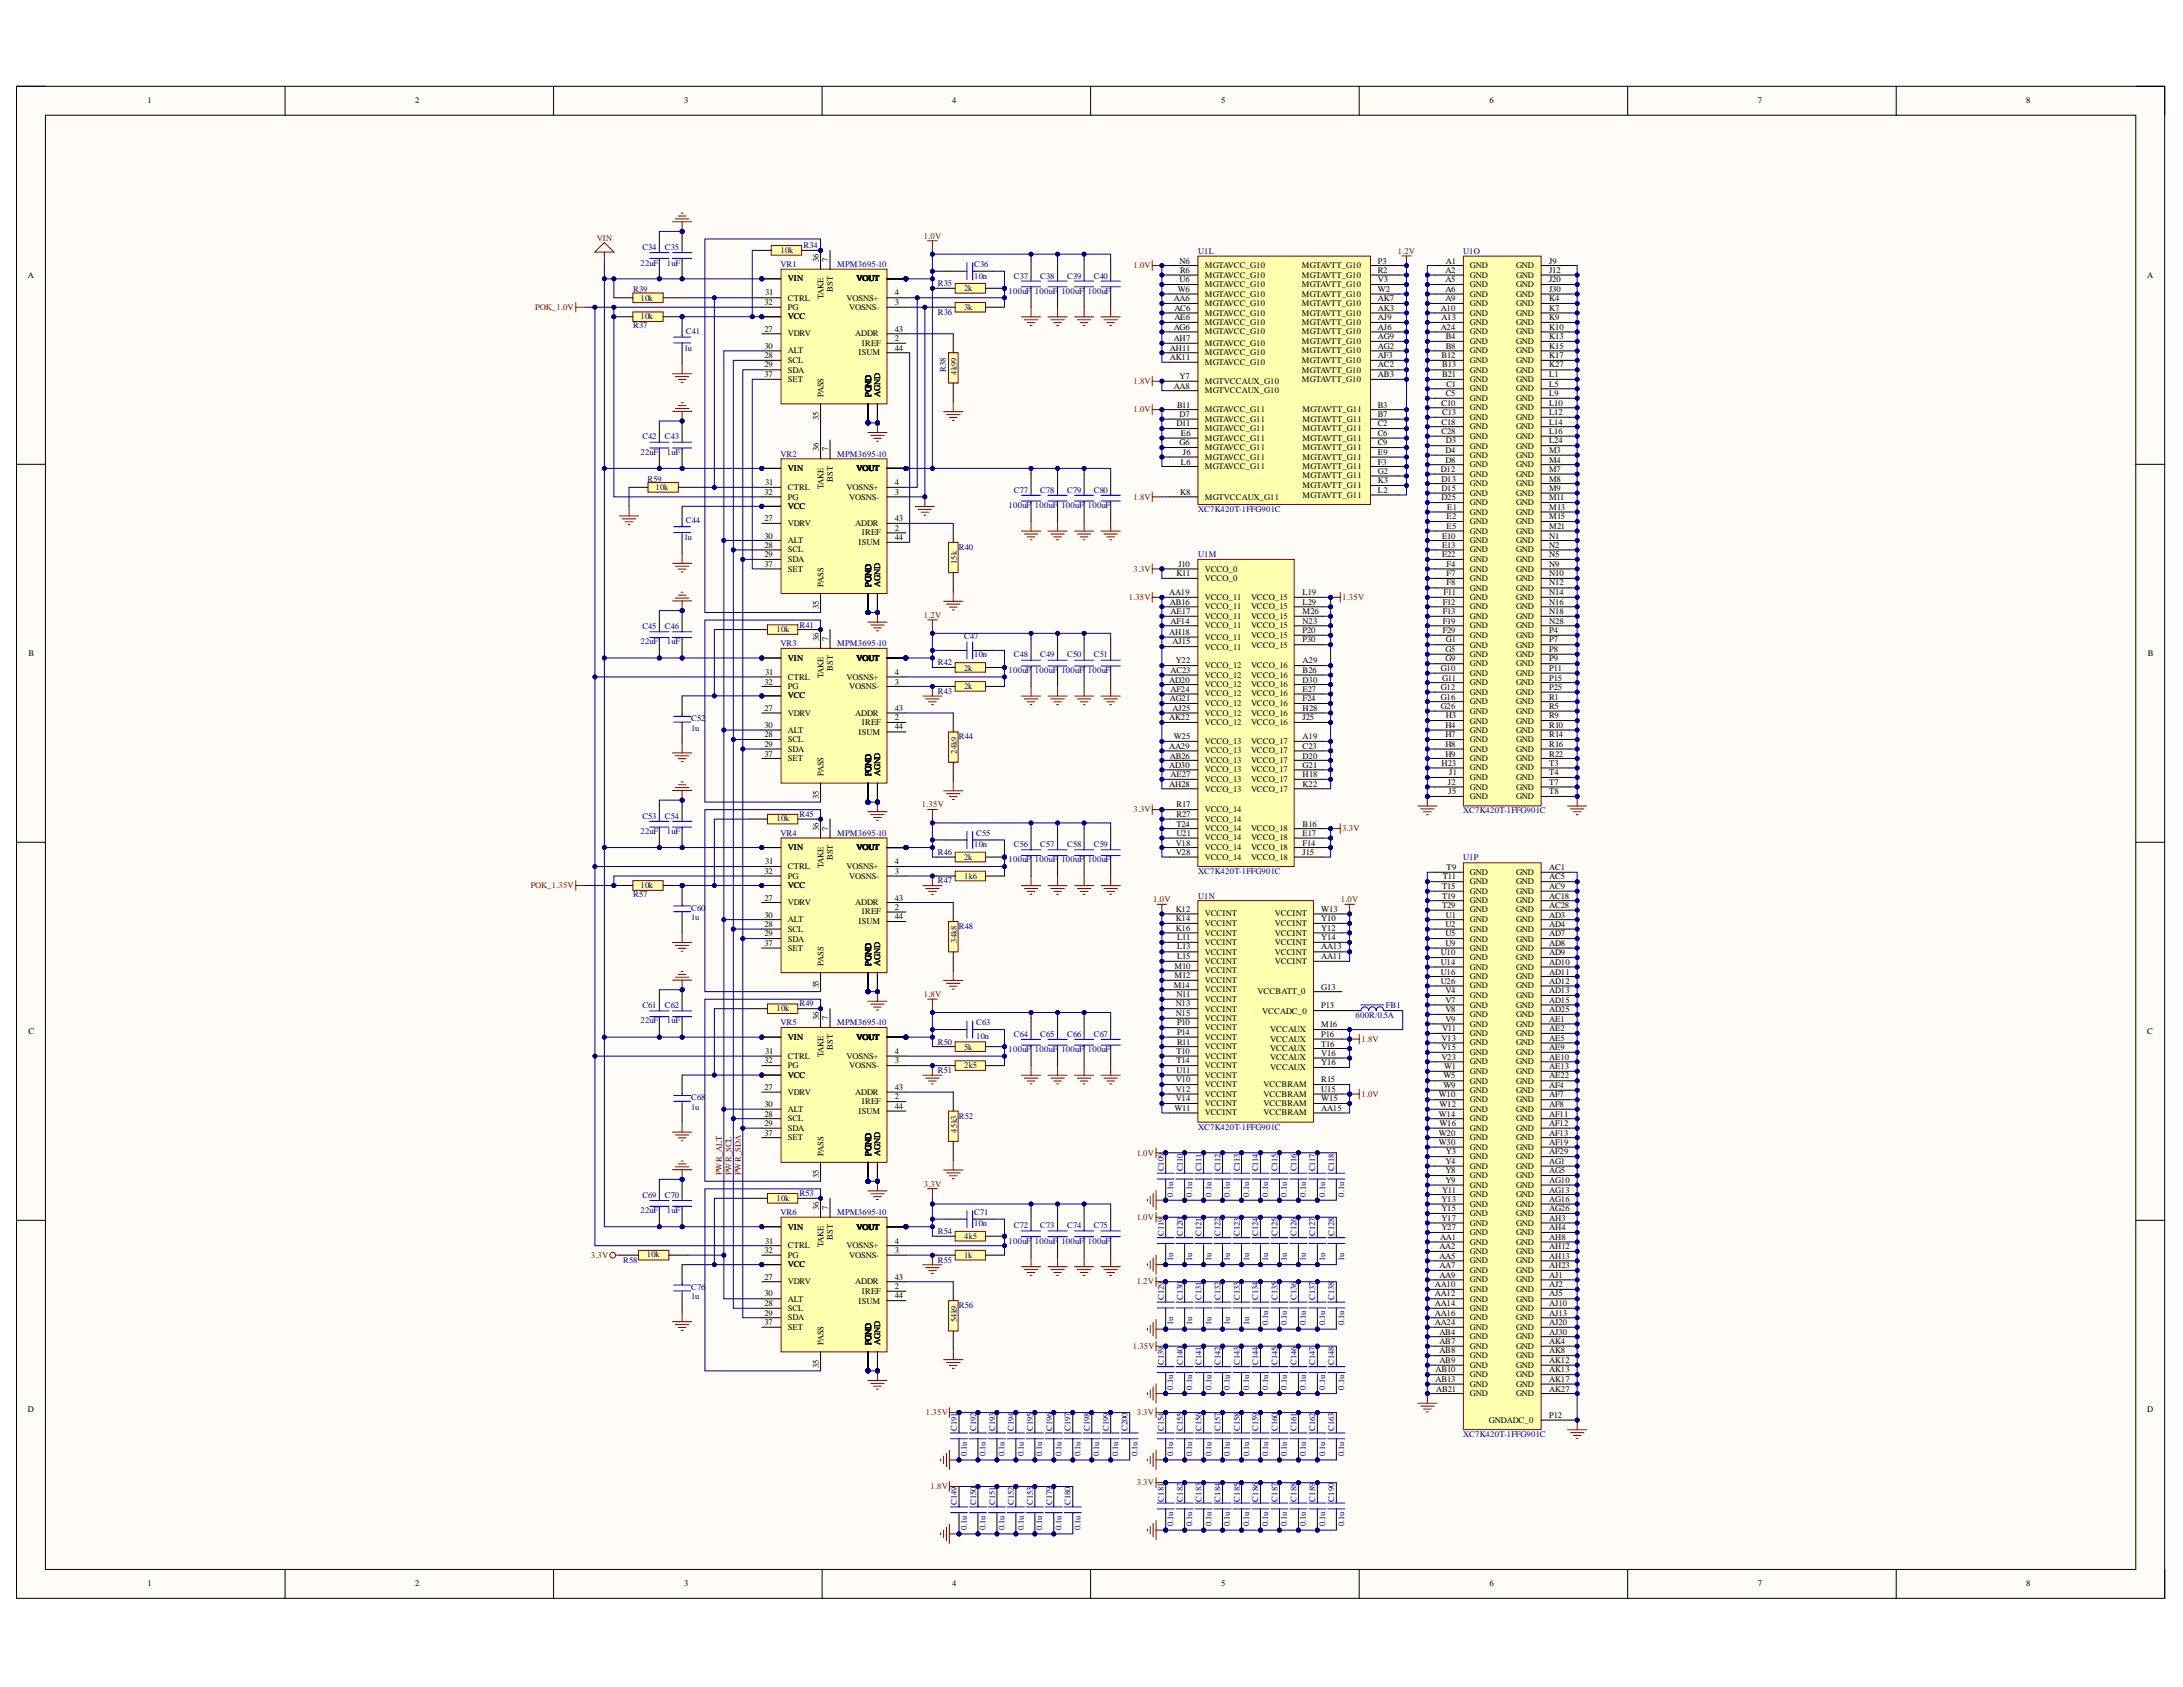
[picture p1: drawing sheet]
<svg xmlns="http://www.w3.org/2000/svg" width="279mm" height="216mm" viewBox="0 0 279 216" stroke-linecap="round" stroke-linejoin="round" font-family="sans-serif">
<defs><g id="words">
<g font-size="1.1">
<text x="18.9" y="13.2">1</text>
<text x="53.1" y="13.2">2</text>
<text x="87.5" y="13.2">3</text>
<text x="121.9" y="13.2">4</text>
<text x="156.3" y="13.2">5</text>
<text x="190.7" y="13.2">6</text>
<text x="225" y="13.2">7</text>
<text x="259.3" y="13.2">8</text>
<text x="3.6" y="35.6">A</text>
<text x="104.8" y="33.5" transform="rotate(-90 104.8 33.5)">36</text>
<text x="106" y="33.5" transform="rotate(-90 106 33.5)">7</text>
<text x="151" y="33.7">N6</text>
<text x="151.1" y="34.9">R6</text>
<text x="154.2" y="35.5">MGTAVCC_G10</text>
<text x="154.2" y="34.3">MGTAVCC_G10</text>
<text x="166.6" y="35.5">MGTAVTT_G10</text>
<text x="166.6" y="34.3">MGTAVTT_G10</text>
<text x="176.4" y="34.9">R2</text>
<text x="176.4" y="33.7">P3</text>
<text x="185" y="34.9">A2</text>
<text x="185.1" y="33.7">A1</text>
<text x="188.1" y="35.5">GND</text>
<text x="188.1" y="34.3">GND</text>
<text x="194" y="35.5">GND</text>
<text x="194" y="34.3">GND</text>
<text x="198.3" y="34.9">J12</text>
<text x="198.3" y="33.7">J9</text>
<text x="274.8" y="35.6">A</text>
<text x="97.9" y="39.1">32</text>
<text x="97.9" y="37.8">31</text>
<text x="100.8" y="40.8">VCC</text>
<text x="100.8" y="36">VIN</text>
<text x="100.8" y="39.7">PG</text>
<text x="100.8" y="38.5">CTRL</text>
<text x="105.4" y="38.3" transform="rotate(-90 105.4 38.3)">TAKE</text>
<text x="106.6" y="37.4" transform="rotate(-90 106.6 37.4)">BST</text>
<text x="108.4" y="38.5">VOSNS+</text>
<text x="108.7" y="39.7">VOSNS-</text>
<text x="109.6" y="36">VOUT</text>
<text x="114.5" y="39.1">3</text>
<text x="114.5" y="37.8">4</text>
<text x="150.2" y="38.6">AA6</text>
<text x="150.3" y="41">AE6</text>
<text x="150.3" y="39.7">AC6</text>
<text x="150.7" y="37.4">W6</text>
<text x="151" y="36.1">U6</text>
<text x="154.2" y="38">MGTAVCC_G10</text>
<text x="154.2" y="36.8">MGTAVCC_G10</text>
<text x="154.2" y="41.6">MGTAVCC_G10</text>
<text x="154.2" y="40.4">MGTAVCC_G10</text>
<text x="154.2" y="39.2">MGTAVCC_G10</text>
<text x="166.6" y="38">MGTAVTT_G10</text>
<text x="166.6" y="36.8">MGTAVTT_G10</text>
<text x="166.6" y="39.2">MGTAVTT_G10</text>
<text x="166.6" y="40.4">MGTAVTT_G10</text>
<text x="166.6" y="41.6">MGTAVTT_G10</text>
<text x="176.4" y="37.4">W2</text>
<text x="176.4" y="36.1">V3</text>
<text x="176.4" y="38.6">AK7</text>
<text x="176.4" y="39.7">AK3</text>
<text x="176.4" y="41">AJ9</text>
<text x="184.4" y="39.7">A10</text>
<text x="184.5" y="41">A13</text>
<text x="185" y="38.6">A9</text>
<text x="185" y="37.4">A6</text>
<text x="185" y="36.1">A5</text>
<text x="188.1" y="41.6">GND</text>
<text x="188.1" y="40.4">GND</text>
<text x="188.1" y="39.2">GND</text>
<text x="188.1" y="38">GND</text>
<text x="188.1" y="36.8">GND</text>
<text x="194" y="41.6">GND</text>
<text x="194" y="40.4">GND</text>
<text x="194" y="39.2">GND</text>
<text x="194" y="38">GND</text>
<text x="194" y="36.8">GND</text>
<text x="198.3" y="41">K9</text>
<text x="198.3" y="39.7">K7</text>
<text x="198.3" y="38.6">K4</text>
<text x="198.3" y="37.4">J30</text>
<text x="198.3" y="36.1">J20</text>
<text x="97.9" y="42.4">27</text>
<text x="97.9" y="45.8">28</text>
<text x="97.9" y="44.6">30</text>
<text x="97.9" y="47">29</text>
<text x="100.8" y="43">VDRV</text>
<text x="100.8" y="46.4">SCL</text>
<text x="100.8" y="45.2">ALT</text>
<text x="100.8" y="47.7">SDA</text>
<text x="109.5" y="43">ADDR</text>
<text x="109.9" y="45.5">ISUM</text>
<text x="110.3" y="44.3">IREF</text>
<text x="114.5" y="44.9">44</text>
<text x="114.5" y="43.6">2</text>
<text x="114.5" y="42.4">43</text>
<text x="149.7" y="46.1">AK11</text>
<text x="149.7" y="44.9">AH11</text>
<text x="150.2" y="43.6">AH7</text>
<text x="150.2" y="42.2">AG6</text>
<text x="154.2" y="46.7">MGTAVCC_G10</text>
<text x="154.2" y="45.5">MGTAVCC_G10</text>
<text x="154.2" y="44.3">MGTAVCC_G10</text>
<text x="154.2" y="42.8">MGTAVCC_G10</text>
<text x="166.6" y="42.8">MGTAVTT_G10</text>
<text x="166.6" y="44.1">MGTAVTT_G10</text>
<text x="166.6" y="45.2">MGTAVTT_G10</text>
<text x="166.6" y="46.4">MGTAVTT_G10</text>
<text x="166.6" y="47.7">MGTAVTT_G10</text>
<text x="176.4" y="42.2">AJ6</text>
<text x="176.4" y="43.4">AG9</text>
<text x="176.4" y="44.6">AG2</text>
<text x="176.4" y="45.8">AF3</text>
<text x="176.4" y="47">AC2</text>
<text x="184.4" y="42.2">A24</text>
<text x="184.5" y="45.8">B12</text>
<text x="184.6" y="47">B13</text>
<text x="185.1" y="44.6">B8</text>
<text x="185.1" y="43.4">B4</text>
<text x="188.1" y="47.7">GND</text>
<text x="188.1" y="46.4">GND</text>
<text x="188.1" y="45.2">GND</text>
<text x="188.1" y="44.1">GND</text>
<text x="188.1" y="42.8">GND</text>
<text x="194" y="47.7">GND</text>
<text x="194" y="46.4">GND</text>
<text x="194" y="45.2">GND</text>
<text x="194" y="44.1">GND</text>
<text x="194" y="42.8">GND</text>
<text x="198.3" y="47">K27</text>
<text x="198.3" y="45.8">K17</text>
<text x="198.3" y="44.6">K15</text>
<text x="198.3" y="43.4">K13</text>
<text x="198.3" y="42.2">K10</text>
<text x="97.9" y="48.3">37</text>
<text x="100.8" y="48.9">SET</text>
<text x="104.8" y="53.7" transform="rotate(-90 104.8 53.7)">35</text>
<text x="105.4" y="50.8" transform="rotate(-90 105.4 50.8)">PASS</text>
<text x="111.5" y="50.8" transform="rotate(-90 111.5 50.8)">PGND</text>
<text x="112.7" y="50.8" transform="rotate(-90 112.7 50.8)">AGND</text>
<text x="150.2" y="49.7">AA8</text>
<text x="150.6" y="52.2">B11</text>
<text x="151" y="48.5">Y7</text>
<text x="151" y="53.4">D7</text>
<text x="154.2" y="49.1">MGTVCCAUX_G10</text>
<text x="154.2" y="50.3">MGTVCCAUX_G10</text>
<text x="154.2" y="53.9">MGTAVCC_G11</text>
<text x="154.2" y="52.8">MGTAVCC_G11</text>
<text x="166.6" y="48.9">MGTAVTT_G10</text>
<text x="166.7" y="53.9">MGTAVTT_G11</text>
<text x="166.7" y="52.8">MGTAVTT_G11</text>
<text x="176.4" y="48.3">AB3</text>
<text x="176.4" y="53.4">B7</text>
<text x="176.4" y="52.2">B3</text>
<text x="184.5" y="51.9">C10</text>
<text x="184.6" y="53.1">C13</text>
<text x="184.6" y="48.3">B21</text>
<text x="185.1" y="50.7">C5</text>
<text x="185.2" y="49.5">C1</text>
<text x="188.1" y="53.7">GND</text>
<text x="188.1" y="52.5">GND</text>
<text x="188.1" y="51.3">GND</text>
<text x="188.1" y="50.1">GND</text>
<text x="188.1" y="48.9">GND</text>
<text x="194" y="53.7">GND</text>
<text x="194" y="52.5">GND</text>
<text x="194" y="51.3">GND</text>
<text x="194" y="50.1">GND</text>
<text x="194" y="48.9">GND</text>
<text x="198.3" y="53.1">L12</text>
<text x="198.3" y="51.9">L10</text>
<text x="198.3" y="50.7">L9</text>
<text x="198.3" y="49.5">L5</text>
<text x="198.3" y="48.3">L1</text>
<text x="104.8" y="57.8" transform="rotate(-90 104.8 57.8)">36</text>
<text x="106" y="57.8" transform="rotate(-90 106 57.8)">7</text>
<text x="150.6" y="54.5">D11</text>
<text x="151" y="57">G6</text>
<text x="151.2" y="59.4">L6</text>
<text x="151.2" y="55.8">E6</text>
<text x="151.4" y="58.2">J6</text>
<text x="154.2" y="58.9">MGTAVCC_G11</text>
<text x="154.2" y="57.6">MGTAVCC_G11</text>
<text x="154.2" y="56.4">MGTAVCC_G11</text>
<text x="154.2" y="55.2">MGTAVCC_G11</text>
<text x="166.7" y="58.9">MGTAVTT_G11</text>
<text x="166.7" y="57.6">MGTAVTT_G11</text>
<text x="166.7" y="56.4">MGTAVTT_G11</text>
<text x="166.7" y="55.2">MGTAVTT_G11</text>
<text x="176.4" y="59.4">F3</text>
<text x="176.4" y="58.2">E9</text>
<text x="176.4" y="57">C9</text>
<text x="176.4" y="55.8">C6</text>
<text x="176.4" y="54.5">C2</text>
<text x="184.5" y="55.6">C28</text>
<text x="184.5" y="54.4">C18</text>
<text x="185" y="59.2">D8</text>
<text x="185" y="58">D4</text>
<text x="185.1" y="56.7">D3</text>
<text x="188.1" y="59.8">GND</text>
<text x="188.1" y="58.6">GND</text>
<text x="188.1" y="57.4">GND</text>
<text x="188.1" y="56.1">GND</text>
<text x="188.1" y="55">GND</text>
<text x="194" y="59.8">GND</text>
<text x="194" y="58.6">GND</text>
<text x="194" y="57.4">GND</text>
<text x="194" y="56.1">GND</text>
<text x="194" y="55">GND</text>
<text x="198.3" y="59.2">M4</text>
<text x="198.3" y="58">M3</text>
<text x="198.3" y="56.7">L24</text>
<text x="198.3" y="55.6">L16</text>
<text x="198.3" y="54.4">L14</text>
<text x="97.9" y="63.3">32</text>
<text x="97.9" y="62.1">31</text>
<text x="100.8" y="65.1">VCC</text>
<text x="100.8" y="60.3">VIN</text>
<text x="100.8" y="63.9">PG</text>
<text x="100.8" y="62.7">CTRL</text>
<text x="105.4" y="62.6" transform="rotate(-90 105.4 62.6)">TAKE</text>
<text x="106.6" y="61.6" transform="rotate(-90 106.6 61.6)">BST</text>
<text x="108.4" y="62.7">VOSNS+</text>
<text x="108.7" y="63.9">VOSNS-</text>
<text x="109.6" y="60.3">VOUT</text>
<text x="114.5" y="63.3">3</text>
<text x="114.5" y="62.1">4</text>
<text x="151.1" y="63.3">K8</text>
<text x="154.2" y="63.9">MGTVCCAUX_G11</text>
<text x="154.2" y="60">MGTAVCC_G11</text>
<text x="166.7" y="63.7">MGTAVTT_G11</text>
<text x="166.7" y="62.5">MGTAVTT_G11</text>
<text x="166.7" y="61.2">MGTAVTT_G11</text>
<text x="166.7" y="60">MGTAVTT_G11</text>
<text x="176.4" y="63.1">L2</text>
<text x="176.4" y="61.8">K3</text>
<text x="176.4" y="60.6">G2</text>
<text x="184.4" y="60.4">D12</text>
<text x="184.5" y="64">D25</text>
<text x="184.5" y="62.8">D15</text>
<text x="184.5" y="61.6">D13</text>
<text x="185.2" y="65.3">E1</text>
<text x="188.1" y="65.9">GND</text>
<text x="188.1" y="64.7">GND</text>
<text x="188.1" y="63.4">GND</text>
<text x="188.1" y="62.2">GND</text>
<text x="188.1" y="61.1">GND</text>
<text x="194" y="65.9">GND</text>
<text x="194" y="64.7">GND</text>
<text x="194" y="63.4">GND</text>
<text x="194" y="62.2">GND</text>
<text x="194" y="61.1">GND</text>
<text x="198.3" y="65.3">M13</text>
<text x="198.3" y="64">M11</text>
<text x="198.3" y="62.8">M9</text>
<text x="198.3" y="61.6">M8</text>
<text x="198.3" y="60.4">M7</text>
<text x="97.9" y="66.7">27</text>
<text x="97.9" y="70.1">28</text>
<text x="97.9" y="68.9">30</text>
<text x="97.9" y="71.3">29</text>
<text x="100.8" y="67.3">VDRV</text>
<text x="100.8" y="70.7">SCL</text>
<text x="100.8" y="69.5">ALT</text>
<text x="100.8" y="72">SDA</text>
<text x="109.5" y="67.3">ADDR</text>
<text x="109.9" y="69.8">ISUM</text>
<text x="110.3" y="68.5">IREF</text>
<text x="114.5" y="69.2">44</text>
<text x="114.5" y="67.9">2</text>
<text x="114.5" y="66.7">43</text>
<text x="184.6" y="71.3">E22</text>
<text x="184.6" y="70.1">E13</text>
<text x="184.6" y="68.9">E10</text>
<text x="185.2" y="67.6">E5</text>
<text x="185.2" y="66.5">E2</text>
<text x="188.1" y="72">GND</text>
<text x="188.1" y="70.7">GND</text>
<text x="188.1" y="69.5">GND</text>
<text x="188.1" y="68.3">GND</text>
<text x="188.1" y="67.1">GND</text>
<text x="194" y="72">GND</text>
<text x="194" y="70.7">GND</text>
<text x="194" y="69.5">GND</text>
<text x="194" y="68.3">GND</text>
<text x="194" y="67.1">GND</text>
<text x="198.3" y="71.3">N5</text>
<text x="198.3" y="70.1">N2</text>
<text x="198.3" y="68.9">N1</text>
<text x="198.3" y="67.6">M21</text>
<text x="198.3" y="66.5">M15</text>
<text x="97.9" y="72.6">37</text>
<text x="100.8" y="73.1">SET</text>
<text x="104.8" y="78" transform="rotate(-90 104.8 78)">35</text>
<text x="105.4" y="75.1" transform="rotate(-90 105.4 75.1)">PASS</text>
<text x="111.5" y="75.1" transform="rotate(-90 111.5 75.1)">PGND</text>
<text x="112.7" y="75.1" transform="rotate(-90 112.7 75.1)">AGND</text>
<text x="149.6" y="76.2">AA19</text>
<text x="149.7" y="77.4">AB16</text>
<text x="150.6" y="73.7">K11</text>
<text x="150.8" y="72.6">J10</text>
<text x="154.2" y="78">VCCO_11</text>
<text x="154.2" y="76.8">VCCO_11</text>
<text x="154.2" y="74.3">VCCO_0</text>
<text x="154.2" y="73.1">VCCO_0</text>
<text x="160.1" y="78">VCCO_15</text>
<text x="160.1" y="76.8">VCCO_15</text>
<text x="166.7" y="77.4">L29</text>
<text x="166.7" y="76.2">L19</text>
<text x="184.6" y="77.4">F12</text>
<text x="184.7" y="76.2">F11</text>
<text x="185.2" y="74.9">F8</text>
<text x="185.2" y="73.7">F7</text>
<text x="185.2" y="72.6">F4</text>
<text x="188.1" y="78">GND</text>
<text x="188.1" y="76.8">GND</text>
<text x="188.1" y="75.6">GND</text>
<text x="188.1" y="74.3">GND</text>
<text x="188.1" y="73.1">GND</text>
<text x="194" y="78">GND</text>
<text x="194" y="76.8">GND</text>
<text x="194" y="75.6">GND</text>
<text x="194" y="74.3">GND</text>
<text x="194" y="73.1">GND</text>
<text x="198.3" y="77.4">N16</text>
<text x="198.3" y="76.2">N14</text>
<text x="198.3" y="74.9">N12</text>
<text x="198.3" y="73.7">N10</text>
<text x="198.3" y="72.6">N9</text>
<text x="3.6" y="84">B</text>
<text x="104.8" y="82" transform="rotate(-90 104.8 82)">36</text>
<text x="106" y="82" transform="rotate(-90 106 82)">7</text>
<text x="149.6" y="81.3">AH18</text>
<text x="149.8" y="79.8">AF14</text>
<text x="149.8" y="78.6">AE17</text>
<text x="150.1" y="82.4">AJ15</text>
<text x="154.2" y="83.1">VCCO_11</text>
<text x="154.2" y="81.9">VCCO_11</text>
<text x="154.2" y="80.4">VCCO_11</text>
<text x="154.2" y="79.2">VCCO_11</text>
<text x="160.1" y="82.9">VCCO_15</text>
<text x="160.1" y="81.6">VCCO_15</text>
<text x="160.1" y="80.4">VCCO_15</text>
<text x="160.1" y="79.2">VCCO_15</text>
<text x="166.7" y="82.2">P30</text>
<text x="166.7" y="81">P20</text>
<text x="166.7" y="79.8">N23</text>
<text x="166.7" y="78.6">M26</text>
<text x="184.6" y="81">F29</text>
<text x="184.6" y="79.8">F19</text>
<text x="184.6" y="78.6">F13</text>
<text x="185" y="83.5">G5</text>
<text x="185.1" y="82.2">G1</text>
<text x="188.1" y="82.9">GND</text>
<text x="188.1" y="81.6">GND</text>
<text x="188.1" y="80.4">GND</text>
<text x="188.1" y="79.2">GND</text>
<text x="194" y="82.9">GND</text>
<text x="194" y="81.6">GND</text>
<text x="194" y="80.4">GND</text>
<text x="194" y="79.2">GND</text>
<text x="198.3" y="83.5">P8</text>
<text x="198.3" y="82.2">P7</text>
<text x="198.3" y="81">P4</text>
<text x="198.3" y="79.8">N28</text>
<text x="198.3" y="78.6">N18</text>
<text x="274.9" y="84">B</text>
<text x="97.9" y="87.6">32</text>
<text x="97.9" y="86.3">31</text>
<text x="100.8" y="89.4">VCC</text>
<text x="100.8" y="84.6">VIN</text>
<text x="100.8" y="88.2">PG</text>
<text x="100.8" y="87">CTRL</text>
<text x="105.4" y="86.8" transform="rotate(-90 105.4 86.8)">TAKE</text>
<text x="106.6" y="85.8" transform="rotate(-90 106.6 85.8)">BST</text>
<text x="108.4" y="87">VOSNS+</text>
<text x="108.7" y="88.2">VOSNS-</text>
<text x="109.6" y="84.6">VOUT</text>
<text x="114.5" y="87.6">3</text>
<text x="114.5" y="86.3">4</text>
<text x="149.6" y="87.4">AD20</text>
<text x="149.7" y="89.7">AG21</text>
<text x="149.8" y="88.5">AF24</text>
<text x="149.8" y="86.1">AC23</text>
<text x="150.5" y="84.9">Y22</text>
<text x="154.2" y="85.5">VCCO_12</text>
<text x="154.2" y="89.1">VCCO_12</text>
<text x="154.2" y="87.9">VCCO_12</text>
<text x="154.2" y="86.8">VCCO_12</text>
<text x="160.1" y="89.1">VCCO_16</text>
<text x="160.1" y="87.9">VCCO_16</text>
<text x="160.1" y="86.8">VCCO_16</text>
<text x="160.1" y="85.5">VCCO_16</text>
<text x="166.7" y="89.7">F24</text>
<text x="166.7" y="88.5">E27</text>
<text x="166.7" y="87.4">D30</text>
<text x="166.7" y="86.1">B26</text>
<text x="166.7" y="84.9">A29</text>
<text x="184.4" y="89.5">G16</text>
<text x="184.4" y="88.3">G12</text>
<text x="184.4" y="85.9">G10</text>
<text x="184.6" y="87.1">G11</text>
<text x="185" y="84.6">G9</text>
<text x="188.1" y="89">GND</text>
<text x="188.1" y="87.7">GND</text>
<text x="188.1" y="86.5">GND</text>
<text x="188.1" y="85.2">GND</text>
<text x="188.1" y="84.1">GND</text>
<text x="194" y="89">GND</text>
<text x="194" y="87.7">GND</text>
<text x="194" y="86.5">GND</text>
<text x="194" y="85.2">GND</text>
<text x="194" y="84.1">GND</text>
<text x="198.3" y="89.5">R1</text>
<text x="198.3" y="88.3">P25</text>
<text x="198.3" y="87.1">P15</text>
<text x="198.3" y="85.9">P11</text>
<text x="198.3" y="84.6">P9</text>
<text x="97.9" y="91">27</text>
<text x="97.9" y="94.4">28</text>
<text x="97.9" y="93.2">30</text>
<text x="97.9" y="95.6">29</text>
<text x="100.8" y="91.6">VDRV</text>
<text x="100.8" y="95">SCL</text>
<text x="100.8" y="93.8">ALT</text>
<text x="109.5" y="91.6">ADDR</text>
<text x="109.9" y="94">ISUM</text>
<text x="110.3" y="92.8">IREF</text>
<text x="114.5" y="93.4">44</text>
<text x="114.5" y="92.2">2</text>
<text x="114.5" y="91">43</text>
<text x="149.6" y="95.8">AA29</text>
<text x="149.6" y="92.2">AK22</text>
<text x="150.1" y="91">AJ25</text>
<text x="150.2" y="94.6">W25</text>
<text x="154.2" y="95.2">VCCO_13</text>
<text x="154.2" y="92.8">VCCO_12</text>
<text x="154.2" y="91.6">VCCO_12</text>
<text x="154.2" y="90.4">VCCO_12</text>
<text x="160.1" y="95.2">VCCO_17</text>
<text x="160.1" y="92.8">VCCO_16</text>
<text x="160.1" y="91.6">VCCO_16</text>
<text x="160.1" y="90.4">VCCO_16</text>
<text x="166.7" y="95.8">C23</text>
<text x="166.7" y="94.6">A19</text>
<text x="166.7" y="92.2">J25</text>
<text x="166.7" y="91">H28</text>
<text x="184.4" y="90.7">G26</text>
<text x="185" y="95.6">H8</text>
<text x="185" y="94.4">H7</text>
<text x="185" y="93.2">H4</text>
<text x="185.1" y="91.9">H3</text>
<text x="188.1" y="95">GND</text>
<text x="188.1" y="93.8">GND</text>
<text x="188.1" y="92.6">GND</text>
<text x="188.1" y="91.3">GND</text>
<text x="188.1" y="90.1">GND</text>
<text x="194" y="95">GND</text>
<text x="194" y="93.8">GND</text>
<text x="194" y="92.6">GND</text>
<text x="194" y="91.3">GND</text>
<text x="194" y="90.1">GND</text>
<text x="198.3" y="95.6">R16</text>
<text x="198.3" y="94.4">R14</text>
<text x="198.3" y="93.2">R10</text>
<text x="198.3" y="91.9">R9</text>
<text x="198.3" y="90.7">R5</text>
<text x="97.9" y="96.8">37</text>
<text x="100.8" y="97.4">SET</text>
<text x="100.8" y="96.2">SDA</text>
<text x="105.4" y="99.4" transform="rotate(-90 105.4 99.4)">PASS</text>
<text x="111.5" y="99.4" transform="rotate(-90 111.5 99.4)">PGND</text>
<text x="112.7" y="99.4" transform="rotate(-90 112.7 99.4)">AGND</text>
<text x="149.6" y="100.7">AH28</text>
<text x="149.6" y="98.3">AD30</text>
<text x="149.7" y="97.1">AB26</text>
<text x="149.8" y="99.4">AE27</text>
<text x="154.2" y="101.3">VCCO_13</text>
<text x="154.2" y="100.1">VCCO_13</text>
<text x="154.2" y="98.9">VCCO_13</text>
<text x="154.2" y="97.7">VCCO_13</text>
<text x="154.2" y="96.4">VCCO_13</text>
<text x="160.1" y="101.3">VCCO_17</text>
<text x="160.1" y="100.1">VCCO_17</text>
<text x="160.1" y="98.9">VCCO_17</text>
<text x="160.1" y="97.7">VCCO_17</text>
<text x="160.1" y="96.4">VCCO_17</text>
<text x="166.7" y="100.7">K22</text>
<text x="166.7" y="99.4">H18</text>
<text x="166.7" y="98.3">G21</text>
<text x="166.7" y="97.1">D20</text>
<text x="184.5" y="98">H23</text>
<text x="185" y="96.8">H9</text>
<text x="185.3" y="100.5">J2</text>
<text x="185.4" y="101.6">J5</text>
<text x="185.5" y="99.2">J1</text>
<text x="188.1" y="101.1">GND</text>
<text x="188.1" y="99.9">GND</text>
<text x="188.1" y="98.6">GND</text>
<text x="188.1" y="97.4">GND</text>
<text x="188.1" y="96.2">GND</text>
<text x="194" y="101.1">GND</text>
<text x="194" y="99.9">GND</text>
<text x="194" y="98.6">GND</text>
<text x="194" y="97.4">GND</text>
<text x="194" y="96.2">GND</text>
<text x="198.3" y="101.6">T8</text>
<text x="198.3" y="100.5">T7</text>
<text x="198.3" y="99.2">T4</text>
<text x="198.3" y="98">T3</text>
<text x="198.3" y="96.8">R22</text>
<text x="104.8" y="106.3" transform="rotate(-90 104.8 106.3)">36</text>
<text x="104.8" y="102.2" transform="rotate(-90 104.8 102.2)">35</text>
<text x="106" y="106.3" transform="rotate(-90 106 106.3)">7</text>
<text x="150.6" y="107">U21</text>
<text x="150.6" y="105.8">T24</text>
<text x="150.6" y="104.5">R27</text>
<text x="150.6" y="103.3">R17</text>
<text x="154.2" y="107.6">VCCO_14</text>
<text x="154.2" y="106.4">VCCO_14</text>
<text x="154.2" y="105.2">VCCO_14</text>
<text x="154.2" y="103.9">VCCO_14</text>
<text x="160.1" y="107.6">VCCO_18</text>
<text x="160.1" y="106.4">VCCO_18</text>
<text x="166.7" y="107">E17</text>
<text x="166.7" y="105.8">B16</text>
<text x="188.1" y="102.2">GND</text>
<text x="194" y="102.2">GND</text>
<text x="97.9" y="111.9">32</text>
<text x="97.9" y="110.6">31</text>
<text x="100.8" y="113.6">VCC</text>
<text x="100.8" y="108.8">VIN</text>
<text x="100.8" y="112.5">PG</text>
<text x="100.8" y="111.2">CTRL</text>
<text x="105.4" y="111" transform="rotate(-90 105.4 111)">TAKE</text>
<text x="106.6" y="110.1" transform="rotate(-90 106.6 110.1)">BST</text>
<text x="108.4" y="111.2">VOSNS+</text>
<text x="108.7" y="112.5">VOSNS-</text>
<text x="109.6" y="108.8">VOUT</text>
<text x="114.5" y="111.9">3</text>
<text x="114.5" y="110.6">4</text>
<text x="150.5" y="109.4">V28</text>
<text x="150.5" y="108.2">V18</text>
<text x="154.2" y="110">VCCO_14</text>
<text x="154.2" y="108.8">VCCO_14</text>
<text x="160.1" y="110">VCCO_18</text>
<text x="160.1" y="108.8">VCCO_18</text>
<text x="166.7" y="109.4">J15</text>
<text x="166.7" y="108.2">F14</text>
<text x="184.6" y="113.8">T15</text>
<text x="184.6" y="112.6">T11</text>
<text x="185.2" y="111.4">T9</text>
<text x="188.1" y="113.1">GND</text>
<text x="188.1" y="112">GND</text>
<text x="194" y="113.1">GND</text>
<text x="194" y="112">GND</text>
<text x="198.3" y="113.8">AC9</text>
<text x="198.3" y="112.6">AC5</text>
<text x="198.3" y="111.4">AC1</text>
<text x="97.9" y="115.3">27</text>
<text x="97.9" y="118.6">28</text>
<text x="97.9" y="117.5">30</text>
<text x="97.9" y="119.8">29</text>
<text x="100.8" y="115.8">VDRV</text>
<text x="100.8" y="119.2">SCL</text>
<text x="100.8" y="118">ALT</text>
<text x="109.5" y="115.8">ADDR</text>
<text x="109.9" y="118.3">ISUM</text>
<text x="110.3" y="117">IREF</text>
<text x="114.5" y="117.6">44</text>
<text x="114.5" y="116.4">2</text>
<text x="114.5" y="115.3">43</text>
<text x="150.5" y="119.1">K16</text>
<text x="150.5" y="117.9">K14</text>
<text x="150.5" y="116.7">K12</text>
<text x="154.2" y="119.7">VCCINT</text>
<text x="154.2" y="118.6">VCCINT</text>
<text x="154.2" y="117.3">VCCINT</text>
<text x="163.2" y="119.7">VCCINT</text>
<text x="163.2" y="118.6">VCCINT</text>
<text x="163.2" y="117.3">VCCINT</text>
<text x="169.1" y="119.1">Y12</text>
<text x="169.1" y="117.9">Y10</text>
<text x="169.1" y="116.7">W13</text>
<text x="184.6" y="116.2">T29</text>
<text x="184.6" y="115">T19</text>
<text x="185" y="119.8">U5</text>
<text x="185" y="118.6">U2</text>
<text x="185.1" y="117.5">U1</text>
<text x="188.1" y="119.2">GND</text>
<text x="188.1" y="118">GND</text>
<text x="188.1" y="116.8">GND</text>
<text x="188.1" y="115.6">GND</text>
<text x="188.1" y="114.4">GND</text>
<text x="194" y="119.2">GND</text>
<text x="194" y="118">GND</text>
<text x="194" y="116.8">GND</text>
<text x="194" y="115.6">GND</text>
<text x="194" y="114.4">GND</text>
<text x="198.3" y="119.8">AD7</text>
<text x="198.3" y="118.6">AD4</text>
<text x="198.3" y="117.5">AD3</text>
<text x="198.3" y="116.2">AC28</text>
<text x="198.3" y="115">AC18</text>
<text x="97.9" y="121.1">37</text>
<text x="100.8" y="121.7">SET</text>
<text x="100.8" y="120.5">SDA</text>
<text x="105.4" y="123.6" transform="rotate(-90 105.4 123.6)">PASS</text>
<text x="111.5" y="123.6" transform="rotate(-90 111.5 123.6)">PGND</text>
<text x="112.7" y="123.6" transform="rotate(-90 112.7 123.6)">AGND</text>
<text x="150.3" y="125.2">M12</text>
<text x="150.3" y="124">M10</text>
<text x="150.6" y="122.8">L15</text>
<text x="150.6" y="121.5">L13</text>
<text x="150.6" y="120.3">L11</text>
<text x="154.2" y="125.8">VCCINT</text>
<text x="154.2" y="124.6">VCCINT</text>
<text x="154.2" y="123.4">VCCINT</text>
<text x="154.2" y="122.2">VCCINT</text>
<text x="154.2" y="120.9">VCCINT</text>
<text x="163.2" y="120.9">VCCINT</text>
<text x="163.2" y="122.2">VCCINT</text>
<text x="163.2" y="123.4">VCCINT</text>
<text x="169.1" y="120.3">Y14</text>
<text x="169.1" y="121.5">AA13</text>
<text x="169.1" y="122.8">AA11</text>
<text x="184.4" y="125.9">U26</text>
<text x="184.4" y="124.7">U16</text>
<text x="184.4" y="123.5">U14</text>
<text x="184.4" y="122.3">U10</text>
<text x="185" y="121.1">U9</text>
<text x="188.1" y="125.3">GND</text>
<text x="188.1" y="124.1">GND</text>
<text x="188.1" y="122.9">GND</text>
<text x="188.1" y="121.7">GND</text>
<text x="188.1" y="120.5">GND</text>
<text x="194" y="125.3">GND</text>
<text x="194" y="124.1">GND</text>
<text x="194" y="122.9">GND</text>
<text x="194" y="121.7">GND</text>
<text x="194" y="120.5">GND</text>
<text x="198.3" y="125.9">AD12</text>
<text x="198.3" y="124.7">AD11</text>
<text x="198.3" y="123.5">AD10</text>
<text x="198.3" y="122.3">AD9</text>
<text x="198.3" y="121.1">AD8</text>
<text x="104.8" y="130.6" transform="rotate(-90 104.8 130.6)">36</text>
<text x="104.8" y="126.5" transform="rotate(-90 104.8 126.5)">35</text>
<text x="106" y="130.6" transform="rotate(-90 106 130.6)">7</text>
<text x="150.2" y="126.4">M14</text>
<text x="150.5" y="130.1">N15</text>
<text x="150.5" y="128.8">N13</text>
<text x="150.6" y="127.6">N11</text>
<text x="150.6" y="131.2">P10</text>
<text x="154.2" y="131.8">VCCINT</text>
<text x="154.2" y="130.6">VCCINT</text>
<text x="154.2" y="129.5">VCCINT</text>
<text x="154.2" y="128.2">VCCINT</text>
<text x="154.2" y="127">VCCINT</text>
<text x="161" y="127.3">VCCBATT_0</text>
<text x="161.6" y="129.7">VCCADC_0</text>
<text x="169.1" y="131.5">M16</text>
<text x="169.1" y="126.7">G13</text>
<text x="169.1" y="129">P13</text>
<text x="184.6" y="132">V11</text>
<text x="185" y="130.7">V9</text>
<text x="185" y="129.5">V8</text>
<text x="185" y="128.4">V7</text>
<text x="185" y="127.1">V4</text>
<text x="188.1" y="131.4">GND</text>
<text x="188.1" y="130.1">GND</text>
<text x="188.1" y="129">GND</text>
<text x="188.1" y="127.8">GND</text>
<text x="188.1" y="126.5">GND</text>
<text x="194" y="131.4">GND</text>
<text x="194" y="130.1">GND</text>
<text x="194" y="129">GND</text>
<text x="194" y="127.8">GND</text>
<text x="194" y="126.5">GND</text>
<text x="198.3" y="132">AE2</text>
<text x="198.3" y="130.7">AE1</text>
<text x="198.3" y="129.5">AD25</text>
<text x="198.3" y="128.4">AD15</text>
<text x="198.3" y="127.1">AD13</text>
<text x="3.6" y="132.3">C</text>
<text x="97.9" y="136.1">32</text>
<text x="97.9" y="134.9">31</text>
<text x="100.8" y="137.9">VCC</text>
<text x="100.8" y="133.1">VIN</text>
<text x="100.8" y="136.7">PG</text>
<text x="100.8" y="135.5">CTRL</text>
<text x="105.4" y="135.3" transform="rotate(-90 105.4 135.3)">TAKE</text>
<text x="106.6" y="134.4" transform="rotate(-90 106.6 134.4)">BST</text>
<text x="108.4" y="135.5">VOSNS+</text>
<text x="108.7" y="136.7">VOSNS-</text>
<text x="109.6" y="133.1">VOUT</text>
<text x="114.5" y="136.1">3</text>
<text x="114.5" y="134.9">4</text>
<text x="150.6" y="137.3">U11</text>
<text x="150.6" y="136.1">T14</text>
<text x="150.6" y="134.9">T10</text>
<text x="150.6" y="133.7">R11</text>
<text x="150.6" y="132.4">P14</text>
<text x="154.2" y="137.9">VCCINT</text>
<text x="154.2" y="136.7">VCCINT</text>
<text x="154.2" y="135.5">VCCINT</text>
<text x="154.2" y="134.3">VCCINT</text>
<text x="154.2" y="133.1">VCCINT</text>
<text x="162.6" y="137">VCCAUX</text>
<text x="162.6" y="135.7">VCCAUX</text>
<text x="162.6" y="134.5">VCCAUX</text>
<text x="162.6" y="133.4">VCCAUX</text>
<text x="162.6" y="132.1">VCCAUX</text>
<text x="169.1" y="136.3">Y16</text>
<text x="169.1" y="135.1">V16</text>
<text x="169.1" y="133.9">T16</text>
<text x="169.1" y="132.7">P16</text>
<text x="184.5" y="135.6">V23</text>
<text x="184.5" y="134.4">V15</text>
<text x="184.5" y="133.2">V13</text>
<text x="184.8" y="136.8">W1</text>
<text x="188.1" y="137.4">GND</text>
<text x="188.1" y="136.2">GND</text>
<text x="188.1" y="135">GND</text>
<text x="188.1" y="133.8">GND</text>
<text x="188.1" y="132.6">GND</text>
<text x="194" y="137.4">GND</text>
<text x="194" y="136.2">GND</text>
<text x="194" y="135">GND</text>
<text x="194" y="133.8">GND</text>
<text x="194" y="132.6">GND</text>
<text x="198.3" y="136.8">AE13</text>
<text x="198.3" y="135.6">AE10</text>
<text x="198.3" y="134.4">AE9</text>
<text x="198.3" y="133.2">AE5</text>
<text x="274.8" y="132.3">C</text>
<text x="97.9" y="139.5">27</text>
<text x="97.9" y="142.9">28</text>
<text x="97.9" y="141.6">30</text>
<text x="100.8" y="140.1">VDRV</text>
<text x="100.8" y="143.5">SCL</text>
<text x="100.8" y="142.3">ALT</text>
<text x="109.5" y="140.1">ADDR</text>
<text x="109.9" y="142.6">ISUM</text>
<text x="110.3" y="141.3">IREF</text>
<text x="114.5" y="141.9">44</text>
<text x="114.5" y="140.7">2</text>
<text x="114.5" y="139.5">43</text>
<text x="150.3" y="142.1">W11</text>
<text x="150.5" y="141">V14</text>
<text x="150.5" y="139.8">V12</text>
<text x="150.5" y="138.5">V10</text>
<text x="154.2" y="142.7">VCCINT</text>
<text x="154.2" y="141.6">VCCINT</text>
<text x="154.2" y="140.4">VCCINT</text>
<text x="154.2" y="139.1">VCCINT</text>
<text x="161.7" y="141.6">VCCBRAM</text>
<text x="161.7" y="140.4">VCCBRAM</text>
<text x="161.7" y="139.1">VCCBRAM</text>
<text x="161.7" y="142.7">VCCBRAM</text>
<text x="169.1" y="141">W15</text>
<text x="169.1" y="139.8">U15</text>
<text x="169.1" y="138.5">R15</text>
<text x="169.1" y="142.1">AA15</text>
<text x="184.1" y="142.9">W14</text>
<text x="184.1" y="140.5">W10</text>
<text x="184.2" y="141.6">W12</text>
<text x="184.7" y="139.3">W9</text>
<text x="184.7" y="138">W5</text>
<text x="188.1" y="143.5">GND</text>
<text x="188.1" y="142.3">GND</text>
<text x="188.1" y="141">GND</text>
<text x="188.1" y="139.9">GND</text>
<text x="188.1" y="138.7">GND</text>
<text x="194" y="143.5">GND</text>
<text x="194" y="142.3">GND</text>
<text x="194" y="141">GND</text>
<text x="194" y="139.9">GND</text>
<text x="194" y="138.7">GND</text>
<text x="198.3" y="142.9">AF11</text>
<text x="198.3" y="141.6">AF8</text>
<text x="198.3" y="140.5">AF7</text>
<text x="198.3" y="139.3">AF4</text>
<text x="198.3" y="138">AE22</text>
<text x="97.9" y="145.4">37</text>
<text x="97.9" y="144.1">29</text>
<text x="100.8" y="146">SET</text>
<text x="100.8" y="144.7">SDA</text>
<text x="105.4" y="147.9" transform="rotate(-90 105.4 147.9)">PASS</text>
<text x="111.5" y="147.9" transform="rotate(-90 111.5 147.9)">PGND</text>
<text x="112.7" y="147.9" transform="rotate(-90 112.7 147.9)">AGND</text>
<text x="184.1" y="146.5">W30</text>
<text x="184.1" y="145.4">W20</text>
<text x="184.2" y="144.1">W16</text>
<text x="185" y="149">Y4</text>
<text x="185.1" y="147.7">Y3</text>
<text x="188.1" y="149.6">GND</text>
<text x="188.1" y="148.3">GND</text>
<text x="188.1" y="147.1">GND</text>
<text x="188.1" y="146">GND</text>
<text x="188.1" y="144.7">GND</text>
<text x="194" y="149.6">GND</text>
<text x="194" y="148.3">GND</text>
<text x="194" y="147.1">GND</text>
<text x="194" y="146">GND</text>
<text x="194" y="144.7">GND</text>
<text x="198.3" y="149">AG1</text>
<text x="198.3" y="147.7">AF29</text>
<text x="198.3" y="146.5">AF19</text>
<text x="198.3" y="145.4">AF13</text>
<text x="198.3" y="144.1">AF12</text>
<text x="104.8" y="154.8" transform="rotate(-90 104.8 154.8)">36</text>
<text x="104.8" y="150.8" transform="rotate(-90 104.8 150.8)">35</text>
<text x="106" y="154.8" transform="rotate(-90 106 154.8)">7</text>
<text x="184.5" y="155">Y15</text>
<text x="184.5" y="153.8">Y13</text>
<text x="184.6" y="152.6">Y11</text>
<text x="185" y="151.4">Y9</text>
<text x="185" y="150.2">Y8</text>
<text x="188.1" y="155.7">GND</text>
<text x="188.1" y="154.4">GND</text>
<text x="188.1" y="153.2">GND</text>
<text x="188.1" y="152">GND</text>
<text x="188.1" y="150.8">GND</text>
<text x="194" y="155.7">GND</text>
<text x="194" y="154.4">GND</text>
<text x="194" y="153.2">GND</text>
<text x="194" y="152">GND</text>
<text x="194" y="150.8">GND</text>
<text x="198.3" y="155">AG26</text>
<text x="198.3" y="153.8">AG16</text>
<text x="198.3" y="152.6">AG13</text>
<text x="198.3" y="151.4">AG10</text>
<text x="198.3" y="150.2">AG5</text>
<text x="97.9" y="160.3">32</text>
<text x="97.9" y="159.1">31</text>
<text x="100.8" y="157.4">VIN</text>
<text x="100.8" y="161">PG</text>
<text x="100.8" y="159.7">CTRL</text>
<text x="105.4" y="159.6" transform="rotate(-90 105.4 159.6)">TAKE</text>
<text x="106.6" y="158.6" transform="rotate(-90 106.6 158.6)">BST</text>
<text x="108.4" y="159.7">VOSNS+</text>
<text x="108.7" y="161">VOSNS-</text>
<text x="109.6" y="157.4">VOUT</text>
<text x="114.5" y="160.3">3</text>
<text x="114.5" y="159.1">4</text>
<text x="184.2" y="161.1">AA5</text>
<text x="184.2" y="159.9">AA2</text>
<text x="184.3" y="158.6">AA1</text>
<text x="184.5" y="157.5">Y27</text>
<text x="184.5" y="156.3">Y17</text>
<text x="188.1" y="158">GND</text>
<text x="188.1" y="156.9">GND</text>
<text x="188.1" y="161.7">GND</text>
<text x="188.1" y="160.5">GND</text>
<text x="188.1" y="159.3">GND</text>
<text x="194" y="161.7">GND</text>
<text x="194" y="160.5">GND</text>
<text x="194" y="159.3">GND</text>
<text x="194" y="158">GND</text>
<text x="194" y="156.9">GND</text>
<text x="198.3" y="161.1">AH13</text>
<text x="198.3" y="159.9">AH12</text>
<text x="198.3" y="158.6">AH8</text>
<text x="198.3" y="157.5">AH4</text>
<text x="198.3" y="156.3">AH3</text>
<text x="97.9" y="163.8">27</text>
<text x="97.9" y="167.2">28</text>
<text x="97.9" y="165.9">30</text>
<text x="100.8" y="162.2">VCC</text>
<text x="100.8" y="164.4">VDRV</text>
<text x="100.8" y="167.8">SCL</text>
<text x="100.8" y="166.6">ALT</text>
<text x="109.5" y="164.4">ADDR</text>
<text x="109.9" y="166.8">ISUM</text>
<text x="110.3" y="165.6">IREF</text>
<text x="114.5" y="166.2">44</text>
<text x="114.5" y="165">2</text>
<text x="114.5" y="163.8">43</text>
<text x="183.6" y="167.2">AA14</text>
<text x="183.6" y="165.9">AA12</text>
<text x="183.6" y="164.7">AA10</text>
<text x="184.2" y="163.5">AA9</text>
<text x="184.2" y="162.3">AA7</text>
<text x="188.1" y="167.8">GND</text>
<text x="188.1" y="166.6">GND</text>
<text x="188.1" y="165.3">GND</text>
<text x="188.1" y="164.1">GND</text>
<text x="188.1" y="162.9">GND</text>
<text x="194" y="167.8">GND</text>
<text x="194" y="166.6">GND</text>
<text x="194" y="165.3">GND</text>
<text x="194" y="164.1">GND</text>
<text x="194" y="162.9">GND</text>
<text x="198.3" y="167.2">AJ10</text>
<text x="198.3" y="165.9">AJ5</text>
<text x="198.3" y="164.7">AJ2</text>
<text x="198.3" y="163.5">AJ1</text>
<text x="198.3" y="162.3">AH23</text>
<text x="97.9" y="169.5">37</text>
<text x="97.9" y="168.4">29</text>
<text x="100.8" y="170.2">SET</text>
<text x="100.8" y="169">SDA</text>
<text x="105.4" y="172.2" transform="rotate(-90 105.4 172.2)">PASS</text>
<text x="111.5" y="172.2" transform="rotate(-90 111.5 172.2)">PGND</text>
<text x="112.7" y="172.2" transform="rotate(-90 112.7 172.2)">AGND</text>
<text x="183.6" y="169.5">AA24</text>
<text x="183.6" y="168.4">AA16</text>
<text x="184.2" y="173.2">AB8</text>
<text x="184.2" y="172">AB7</text>
<text x="184.2" y="170.8">AB4</text>
<text x="188.1" y="173.9">GND</text>
<text x="188.1" y="172.6">GND</text>
<text x="188.1" y="171.4">GND</text>
<text x="188.1" y="170.2">GND</text>
<text x="188.1" y="169">GND</text>
<text x="194" y="173.9">GND</text>
<text x="194" y="172.6">GND</text>
<text x="194" y="171.4">GND</text>
<text x="194" y="170.2">GND</text>
<text x="194" y="169">GND</text>
<text x="198.3" y="173.2">AK8</text>
<text x="198.3" y="172">AK4</text>
<text x="198.3" y="170.8">AJ30</text>
<text x="198.3" y="169.5">AJ20</text>
<text x="198.3" y="168.4">AJ13</text>
<text x="104.8" y="175" transform="rotate(-90 104.8 175)">35</text>
<text x="183.7" y="176.9">AB13</text>
<text x="183.7" y="175.6">AB10</text>
<text x="183.8" y="178.1">AB21</text>
<text x="184.2" y="174.4">AB9</text>
<text x="188.1" y="178.7">GND</text>
<text x="188.1" y="177.5">GND</text>
<text x="188.1" y="176.2">GND</text>
<text x="188.1" y="175">GND</text>
<text x="194" y="178.7">GND</text>
<text x="194" y="177.5">GND</text>
<text x="194" y="176.2">GND</text>
<text x="194" y="175">GND</text>
<text x="198.3" y="178.1">AK27</text>
<text x="198.3" y="176.9">AK17</text>
<text x="198.3" y="175.6">AK13</text>
<text x="198.3" y="174.4">AK12</text>
<text x="3.6" y="180.7">D</text>
<text x="190.6" y="182.1">GNDADC_0</text>
<text x="198.3" y="181.5">P12</text>
<text x="274.8" y="180.7">D</text>
<text x="18.9" y="203">1</text>
<text x="53.1" y="203">2</text>
<text x="87.5" y="203">3</text>
<text x="121.9" y="203">4</text>
<text x="156.3" y="203">5</text>
<text x="190.7" y="203">6</text>
<text x="225" y="203">7</text>
<text x="259.3" y="203">8</text>
</g>
<g font-size="1.1" fill="#800000">
<text x="76.4" y="30.8">VIN</text>
<text x="118.2" y="30.5">1.0V</text>
<text x="145.1" y="34.3">1.0V</text>
<text x="178.9" y="32.5">1.2V</text>
<text x="68.5" y="39.7">POK_1.0V</text>
<text x="145.1" y="52.8">1.0V</text>
<text x="145.1" y="49.1">1.8V</text>
<text x="145.1" y="63.9">1.8V</text>
<text x="144.5" y="76.8">1.35V</text>
<text x="145.1" y="73.1">3.3V</text>
<text x="171.8" y="76.8">1.35V</text>
<text x="118.2" y="79.1">1.2V</text>
<text x="118" y="103.3">1.35V</text>
<text x="145.1" y="103.9">3.3V</text>
<text x="171.8" y="106.4">3.3V</text>
<text x="67.9" y="113.6">POK_1.35V</text>
<text x="147.6" y="115.4">1.0V</text>
<text x="171.6" y="115.4">1.0V</text>
<text x="118.2" y="127.6">1.8V</text>
<text x="174.2" y="133.4">1.8V</text>
<text x="174.2" y="140.4">1.0V</text>
<text x="145.5" y="147.9">1.0V</text>
<text x="92.4" y="150.4" transform="rotate(-90 92.4 150.4)">PWR_ALT</text>
<text x="93.6" y="150.4" transform="rotate(-90 93.6 150.4)">PWR_SCL</text>
<text x="94.8" y="150.4" transform="rotate(-90 94.8 150.4)">PWR_SDA</text>
<text x="118.2" y="151.9">3.3V</text>
<text x="75.6" y="161">3.3V</text>
<text x="145.5" y="156.1">1.0V</text>
<text x="145.5" y="164.4">1.2V</text>
<text x="145" y="172.6">1.35V</text>
<text x="118.5" y="181.1">1.35V</text>
<text x="145.5" y="181.1">3.3V</text>
<text x="119.1" y="190.6">1.8V</text>
<text x="145.5" y="190.1">3.3V</text>
</g>
<g font-size="1.1" fill="#000080">
<text x="82" y="34">22uF</text>
<text x="82.2" y="32">C34</text>
<text x="85.1" y="32">C35</text>
<text x="85.3" y="34">1uF</text>
<text x="99.9" y="34.2">VR1</text>
<text x="99.9" y="32.4">10k</text>
<text x="102.9" y="31.8">R34</text>
<text x="107.2" y="34.2">MPM3695-10</text>
<text x="124.7" y="34.2">C36</text>
<text x="124.7" y="35.7">10n</text>
<text x="129.8" y="35.7">C37</text>
<text x="133.1" y="35.7">C38</text>
<text x="136.6" y="35.7">C39</text>
<text x="140" y="35.7">C40</text>
<text x="153.4" y="32.5">U1L</text>
<text x="187.3" y="32.5">U1O</text>
<text x="81" y="41.9">R37</text>
<text x="81" y="37.4">R39</text>
<text x="82" y="40.8">10k</text>
<text x="82" y="38.5">10k</text>
<text x="120" y="40.3">R36</text>
<text x="120" y="36.6">R35</text>
<text x="123.4" y="39.7">3k</text>
<text x="123.4" y="37.3">2k</text>
<text x="129.1" y="37.6">100uF</text>
<text x="132.5" y="37.6">100uF</text>
<text x="135.8" y="37.6">100uF</text>
<text x="139.2" y="37.6">100uF</text>
<text x="87.5" y="44.9">1u</text>
<text x="87.8" y="42.7">C41</text>
<text x="121" y="47.6" transform="rotate(-90 121 47.6)">R38</text>
<text x="122.5" y="47.9" transform="rotate(-90 122.5 47.9)">4k99</text>
<text x="82" y="58.2">22uF</text>
<text x="82.2" y="56.2">C42</text>
<text x="85.1" y="56.2">C43</text>
<text x="85.3" y="58.2">1uF</text>
<text x="99.9" y="58.4">VR2</text>
<text x="107.2" y="58.4">MPM3695-10</text>
<text x="82.9" y="61.6">R59</text>
<text x="83.9" y="62.7">10k</text>
<text x="129.1" y="65">100uF</text>
<text x="129.8" y="63.1">C77</text>
<text x="132.5" y="65">100uF</text>
<text x="133.1" y="63.1">C78</text>
<text x="135.8" y="65">100uF</text>
<text x="136.6" y="63.1">C79</text>
<text x="139.2" y="65">100uF</text>
<text x="140" y="63.1">C80</text>
<text x="153.4" y="65.5">XC7K420T-1FFG901C</text>
<text x="87.5" y="69.2">1u</text>
<text x="87.8" y="67">C44</text>
<text x="122.7" y="70.4">R40</text>
<text x="153.4" y="71.3">U1M</text>
<text x="122.5" y="72.2" transform="rotate(-90 122.5 72.2)">15k</text>
<text x="82" y="82.4">22uF</text>
<text x="82.2" y="80.5">C45</text>
<text x="85.1" y="80.5">C46</text>
<text x="85.3" y="82.4">1uF</text>
<text x="99.4" y="80.9">10k</text>
<text x="99.9" y="82.7">VR3</text>
<text x="102.3" y="80.3">R41</text>
<text x="107.2" y="82.7">MPM3695-10</text>
<text x="123.4" y="81.8">C47</text>
<text x="120" y="88.8">R43</text>
<text x="120" y="85.2">R42</text>
<text x="123.4" y="88.2">2k</text>
<text x="123.4" y="85.8">2k</text>
<text x="124.7" y="84.1">10n</text>
<text x="129.1" y="86.1">100uF</text>
<text x="129.8" y="84.1">C48</text>
<text x="132.5" y="86.1">100uF</text>
<text x="133.1" y="84.1">C49</text>
<text x="135.8" y="86.1">100uF</text>
<text x="136.6" y="84.1">C50</text>
<text x="139.2" y="86.1">100uF</text>
<text x="140" y="84.1">C51</text>
<text x="88.5" y="92.3">C52</text>
<text x="88.5" y="93.5">1u</text>
<text x="122.7" y="94.6">R44</text>
<text x="122.5" y="96.5" transform="rotate(-90 122.5 96.5)">24k9</text>
<text x="82" y="106.7">22uF</text>
<text x="82.2" y="104.8">C53</text>
<text x="85.1" y="104.8">C54</text>
<text x="85.3" y="106.7">1uF</text>
<text x="99.4" y="105.1">10k</text>
<text x="99.9" y="107">VR4</text>
<text x="102.3" y="104.5">R45</text>
<text x="107.2" y="107">MPM3695-10</text>
<text x="124.9" y="107">C55</text>
<text x="187.3" y="104.1">XC7K420T-1FFG901C</text>
<text x="82" y="113.6">10k</text>
<text x="120" y="113.1">R47</text>
<text x="120" y="109.4">R46</text>
<text x="123.4" y="112.5">1k6</text>
<text x="123.4" y="110.1">2k</text>
<text x="124.7" y="108.4">10n</text>
<text x="129.1" y="110.4">100uF</text>
<text x="129.8" y="108.4">C56</text>
<text x="132.5" y="110.4">100uF</text>
<text x="133.1" y="108.4">C57</text>
<text x="135.8" y="110.4">100uF</text>
<text x="136.6" y="108.4">C58</text>
<text x="139.2" y="110.4">100uF</text>
<text x="140" y="108.4">C59</text>
<text x="153.4" y="111.9">XC7K420T-1FFG901C</text>
<text x="187.3" y="110.1">U1P</text>
<text x="81" y="114.7">R57</text>
<text x="88.5" y="116.5">C60</text>
<text x="88.5" y="117.8">1u</text>
<text x="122.7" y="118.9">R48</text>
<text x="153.4" y="115">U1N</text>
<text x="122.5" y="120.7" transform="rotate(-90 122.5 120.7)">34k8</text>
<text x="82" y="131">22uF</text>
<text x="82.2" y="129">C61</text>
<text x="85.1" y="129">C62</text>
<text x="85.3" y="131">1uF</text>
<text x="99.4" y="129.4">10k</text>
<text x="99.9" y="131.2">VR5</text>
<text x="102.3" y="128.8">R49</text>
<text x="107.2" y="131.2">MPM3695-10</text>
<text x="124.9" y="131.2">C63</text>
<text x="173.5" y="130.3">600R/0.5A</text>
<text x="177.4" y="129">FB1</text>
<text x="120" y="137.3">R51</text>
<text x="120" y="133.7">R50</text>
<text x="123.4" y="136.7">2k5</text>
<text x="123.4" y="134.4">5k</text>
<text x="124.9" y="132.9">10n</text>
<text x="129.1" y="134.6">100uF</text>
<text x="129.8" y="132.7">C64</text>
<text x="132.5" y="134.6">100uF</text>
<text x="133.1" y="132.7">C65</text>
<text x="135.8" y="134.6">100uF</text>
<text x="136.6" y="132.7">C66</text>
<text x="139.2" y="134.6">100uF</text>
<text x="140" y="132.7">C67</text>
<text x="88.5" y="140.8">C68</text>
<text x="88.5" y="142.1">1u</text>
<text x="122.7" y="143.2">R52</text>
<text x="122.5" y="144.9" transform="rotate(-90 122.5 144.9)">45k3</text>
<text x="149" y="149.9" transform="rotate(-90 149 149.9)">C109</text>
<text x="151.4" y="149.9" transform="rotate(-90 151.4 149.9)">C110</text>
<text x="153.4" y="144.6">XC7K420T-1FFG901C</text>
<text x="153.8" y="149.9" transform="rotate(-90 153.8 149.9)">C111</text>
<text x="156.2" y="149.9" transform="rotate(-90 156.2 149.9)">C112</text>
<text x="158.7" y="149.9" transform="rotate(-90 158.7 149.9)">C113</text>
<text x="161" y="149.9" transform="rotate(-90 161 149.9)">C114</text>
<text x="163.5" y="149.9" transform="rotate(-90 163.5 149.9)">C115</text>
<text x="166" y="149.9" transform="rotate(-90 166 149.9)">C116</text>
<text x="168.3" y="149.9" transform="rotate(-90 168.3 149.9)">C117</text>
<text x="170.8" y="149.9" transform="rotate(-90 170.8 149.9)">C118</text>
<text x="82" y="155.3">22uF</text>
<text x="82.2" y="153.3">C69</text>
<text x="85.1" y="153.3">C70</text>
<text x="85.3" y="155.3">1uF</text>
<text x="99.4" y="153.6">10k</text>
<text x="99.9" y="155.5">VR6</text>
<text x="102.3" y="153.1">R53</text>
<text x="107.2" y="155.5">MPM3695-10</text>
<text x="124.7" y="155.5">C71</text>
<text x="150.1" y="153.1" transform="rotate(-90 150.1 153.1)">0.1u</text>
<text x="152.6" y="153.1" transform="rotate(-90 152.6 153.1)">0.1u</text>
<text x="155" y="153.1" transform="rotate(-90 155 153.1)">0.1u</text>
<text x="157.4" y="153.1" transform="rotate(-90 157.4 153.1)">0.1u</text>
<text x="159.9" y="153.1" transform="rotate(-90 159.9 153.1)">0.1u</text>
<text x="162.3" y="153.1" transform="rotate(-90 162.3 153.1)">0.1u</text>
<text x="164.7" y="153.1" transform="rotate(-90 164.7 153.1)">0.1u</text>
<text x="167.1" y="153.1" transform="rotate(-90 167.1 153.1)">0.1u</text>
<text x="169.6" y="153.1" transform="rotate(-90 169.6 153.1)">0.1u</text>
<text x="172" y="153.1" transform="rotate(-90 172 153.1)">0.1u</text>
<text x="79.8" y="161.6">R58</text>
<text x="82.8" y="160.9">10k</text>
<text x="120" y="161.6">R55</text>
<text x="120" y="158">R54</text>
<text x="123.4" y="161">1k</text>
<text x="123.4" y="158.6">4k5</text>
<text x="124.7" y="156.9">10n</text>
<text x="129.1" y="159.1">100uF</text>
<text x="129.8" y="157.2">C72</text>
<text x="132.5" y="159.1">100uF</text>
<text x="133.1" y="157.2">C73</text>
<text x="135.8" y="159.1">100uF</text>
<text x="136.6" y="157.2">C74</text>
<text x="139.2" y="159.1">100uF</text>
<text x="140" y="157.2">C75</text>
<text x="149" y="158.2" transform="rotate(-90 149 158.2)">C119</text>
<text x="150.1" y="161.3" transform="rotate(-90 150.1 161.3)">1u</text>
<text x="151.4" y="158.2" transform="rotate(-90 151.4 158.2)">C120</text>
<text x="152.6" y="161.3" transform="rotate(-90 152.6 161.3)">1u</text>
<text x="153.8" y="158.2" transform="rotate(-90 153.8 158.2)">C121</text>
<text x="155" y="161.3" transform="rotate(-90 155 161.3)">1u</text>
<text x="156.2" y="158.2" transform="rotate(-90 156.2 158.2)">C122</text>
<text x="157.4" y="161.3" transform="rotate(-90 157.4 161.3)">1u</text>
<text x="158.7" y="158.2" transform="rotate(-90 158.7 158.2)">C123</text>
<text x="159.9" y="161.3" transform="rotate(-90 159.9 161.3)">1u</text>
<text x="161" y="158.2" transform="rotate(-90 161 158.2)">C124</text>
<text x="162.3" y="161.3" transform="rotate(-90 162.3 161.3)">1u</text>
<text x="163.5" y="158.2" transform="rotate(-90 163.5 158.2)">C125</text>
<text x="164.7" y="161.3" transform="rotate(-90 164.7 161.3)">1u</text>
<text x="166" y="158.2" transform="rotate(-90 166 158.2)">C126</text>
<text x="167.1" y="161.3" transform="rotate(-90 167.1 161.3)">1u</text>
<text x="168.3" y="158.2" transform="rotate(-90 168.3 158.2)">C127</text>
<text x="169.6" y="161.3" transform="rotate(-90 169.6 161.3)">1u</text>
<text x="170.8" y="158.2" transform="rotate(-90 170.8 158.2)">C128</text>
<text x="172" y="161.3" transform="rotate(-90 172 161.3)">1u</text>
<text x="88.5" y="165.1">C76</text>
<text x="88.5" y="166.2">1u</text>
<text x="122.7" y="167.4">R56</text>
<text x="149" y="166.4" transform="rotate(-90 149 166.4)">C129</text>
<text x="151.4" y="166.4" transform="rotate(-90 151.4 166.4)">C130</text>
<text x="153.8" y="166.4" transform="rotate(-90 153.8 166.4)">C131</text>
<text x="156.2" y="166.4" transform="rotate(-90 156.2 166.4)">C132</text>
<text x="158.7" y="166.4" transform="rotate(-90 158.7 166.4)">C133</text>
<text x="161" y="166.4" transform="rotate(-90 161 166.4)">C134</text>
<text x="163.5" y="166.4" transform="rotate(-90 163.5 166.4)">C135</text>
<text x="166" y="166.4" transform="rotate(-90 166 166.4)">C136</text>
<text x="168.3" y="166.4" transform="rotate(-90 168.3 166.4)">C137</text>
<text x="170.8" y="166.4" transform="rotate(-90 170.8 166.4)">C138</text>
<text x="122.5" y="169.2" transform="rotate(-90 122.5 169.2)">54k9</text>
<text x="150.1" y="169.6" transform="rotate(-90 150.1 169.6)">1u</text>
<text x="152.6" y="169.6" transform="rotate(-90 152.6 169.6)">1u</text>
<text x="155" y="169.6" transform="rotate(-90 155 169.6)">1u</text>
<text x="157.4" y="169.6" transform="rotate(-90 157.4 169.6)">1u</text>
<text x="159.9" y="169.6" transform="rotate(-90 159.9 169.6)">1u</text>
<text x="162.3" y="169.6" transform="rotate(-90 162.3 169.6)">0.1u</text>
<text x="164.7" y="169.6" transform="rotate(-90 164.7 169.6)">0.1u</text>
<text x="167.1" y="169.6" transform="rotate(-90 167.1 169.6)">0.1u</text>
<text x="169.6" y="169.6" transform="rotate(-90 169.6 169.6)">0.1u</text>
<text x="172" y="169.6" transform="rotate(-90 172 169.6)">0.1u</text>
<text x="149" y="174.7" transform="rotate(-90 149 174.7)">C139</text>
<text x="150.1" y="177.8" transform="rotate(-90 150.1 177.8)">0.1u</text>
<text x="151.4" y="174.7" transform="rotate(-90 151.4 174.7)">C140</text>
<text x="152.6" y="177.8" transform="rotate(-90 152.6 177.8)">0.1u</text>
<text x="153.8" y="174.7" transform="rotate(-90 153.8 174.7)">C141</text>
<text x="155" y="177.8" transform="rotate(-90 155 177.8)">0.1u</text>
<text x="156.2" y="174.7" transform="rotate(-90 156.2 174.7)">C142</text>
<text x="157.4" y="177.8" transform="rotate(-90 157.4 177.8)">0.1u</text>
<text x="158.7" y="174.7" transform="rotate(-90 158.7 174.7)">C143</text>
<text x="159.9" y="177.8" transform="rotate(-90 159.9 177.8)">0.1u</text>
<text x="161" y="174.7" transform="rotate(-90 161 174.7)">C144</text>
<text x="162.3" y="177.8" transform="rotate(-90 162.3 177.8)">0.1u</text>
<text x="163.5" y="174.7" transform="rotate(-90 163.5 174.7)">C145</text>
<text x="164.7" y="177.8" transform="rotate(-90 164.7 177.8)">0.1u</text>
<text x="166" y="174.7" transform="rotate(-90 166 174.7)">C146</text>
<text x="167.1" y="177.8" transform="rotate(-90 167.1 177.8)">0.1u</text>
<text x="168.3" y="174.7" transform="rotate(-90 168.3 174.7)">C147</text>
<text x="169.6" y="177.8" transform="rotate(-90 169.6 177.8)">0.1u</text>
<text x="170.8" y="174.7" transform="rotate(-90 170.8 174.7)">C148</text>
<text x="172" y="177.8" transform="rotate(-90 172 177.8)">0.1u</text>
<text x="122.5" y="183.2" transform="rotate(-90 122.5 183.2)">C191</text>
<text x="124.9" y="183.2" transform="rotate(-90 124.9 183.2)">C192</text>
<text x="127.4" y="183.2" transform="rotate(-90 127.4 183.2)">C193</text>
<text x="129.8" y="183.2" transform="rotate(-90 129.8 183.2)">C194</text>
<text x="132.2" y="183.2" transform="rotate(-90 132.2 183.2)">C195</text>
<text x="134.7" y="183.2" transform="rotate(-90 134.7 183.2)">C196</text>
<text x="137" y="183.2" transform="rotate(-90 137 183.2)">C197</text>
<text x="139.5" y="183.2" transform="rotate(-90 139.5 183.2)">C198</text>
<text x="141.9" y="183.2" transform="rotate(-90 141.9 183.2)">C199</text>
<text x="144.3" y="183.2" transform="rotate(-90 144.3 183.2)">C200</text>
<text x="149" y="183.2" transform="rotate(-90 149 183.2)">C154</text>
<text x="151.4" y="183.2" transform="rotate(-90 151.4 183.2)">C155</text>
<text x="153.8" y="183.2" transform="rotate(-90 153.8 183.2)">C156</text>
<text x="156.2" y="183.2" transform="rotate(-90 156.2 183.2)">C157</text>
<text x="158.7" y="183.2" transform="rotate(-90 158.7 183.2)">C158</text>
<text x="161" y="183.2" transform="rotate(-90 161 183.2)">C159</text>
<text x="163.5" y="183.2" transform="rotate(-90 163.5 183.2)">C160</text>
<text x="166" y="183.2" transform="rotate(-90 166 183.2)">C161</text>
<text x="168.3" y="183.2" transform="rotate(-90 168.3 183.2)">C162</text>
<text x="170.8" y="183.2" transform="rotate(-90 170.8 183.2)">C163</text>
<text x="187.3" y="183.9">XC7K420T-1FFG901C</text>
<text x="123.7" y="186.4" transform="rotate(-90 123.7 186.4)">0.1u</text>
<text x="126.1" y="186.4" transform="rotate(-90 126.1 186.4)">0.1u</text>
<text x="128.6" y="186.4" transform="rotate(-90 128.6 186.4)">0.1u</text>
<text x="131" y="186.4" transform="rotate(-90 131 186.4)">0.1u</text>
<text x="133.4" y="186.4" transform="rotate(-90 133.4 186.4)">0.1u</text>
<text x="135.8" y="186.4" transform="rotate(-90 135.8 186.4)">0.1u</text>
<text x="138.3" y="186.4" transform="rotate(-90 138.3 186.4)">0.1u</text>
<text x="140.7" y="186.4" transform="rotate(-90 140.7 186.4)">0.1u</text>
<text x="143.1" y="186.4" transform="rotate(-90 143.1 186.4)">0.1u</text>
<text x="145.6" y="186.4" transform="rotate(-90 145.6 186.4)">0.1u</text>
<text x="150.1" y="186.4" transform="rotate(-90 150.1 186.4)">0.1u</text>
<text x="152.6" y="186.4" transform="rotate(-90 152.6 186.4)">0.1u</text>
<text x="155" y="186.4" transform="rotate(-90 155 186.4)">0.1u</text>
<text x="157.4" y="186.4" transform="rotate(-90 157.4 186.4)">0.1u</text>
<text x="159.9" y="186.4" transform="rotate(-90 159.9 186.4)">0.1u</text>
<text x="162.3" y="186.4" transform="rotate(-90 162.3 186.4)">0.1u</text>
<text x="164.7" y="186.4" transform="rotate(-90 164.7 186.4)">0.1u</text>
<text x="167.1" y="186.4" transform="rotate(-90 167.1 186.4)">0.1u</text>
<text x="169.6" y="186.4" transform="rotate(-90 169.6 186.4)">0.1u</text>
<text x="172" y="186.4" transform="rotate(-90 172 186.4)">0.1u</text>
<text x="122.5" y="192.6" transform="rotate(-90 122.5 192.6)">C149</text>
<text x="123.7" y="195.8" transform="rotate(-90 123.7 195.8)">0.1u</text>
<text x="124.9" y="192.6" transform="rotate(-90 124.9 192.6)">C150</text>
<text x="126.1" y="195.8" transform="rotate(-90 126.1 195.8)">0.1u</text>
<text x="127.4" y="192.6" transform="rotate(-90 127.4 192.6)">C151</text>
<text x="128.6" y="195.8" transform="rotate(-90 128.6 195.8)">0.1u</text>
<text x="129.8" y="192.6" transform="rotate(-90 129.8 192.6)">C152</text>
<text x="131" y="195.8" transform="rotate(-90 131 195.8)">0.1u</text>
<text x="132.2" y="192.6" transform="rotate(-90 132.2 192.6)">C153</text>
<text x="133.4" y="195.8" transform="rotate(-90 133.4 195.8)">0.1u</text>
<text x="134.7" y="192.6" transform="rotate(-90 134.7 192.6)">C179</text>
<text x="135.8" y="195.8" transform="rotate(-90 135.8 195.8)">0.1u</text>
<text x="137" y="192.6" transform="rotate(-90 137 192.6)">C180</text>
<text x="138.3" y="195.8" transform="rotate(-90 138.3 195.8)">0.1u</text>
<text x="149" y="192.2" transform="rotate(-90 149 192.2)">C181</text>
<text x="150.1" y="195.3" transform="rotate(-90 150.1 195.3)">0.1u</text>
<text x="151.4" y="192.2" transform="rotate(-90 151.4 192.2)">C182</text>
<text x="152.6" y="195.3" transform="rotate(-90 152.6 195.3)">0.1u</text>
<text x="153.8" y="192.2" transform="rotate(-90 153.8 192.2)">C183</text>
<text x="155" y="195.3" transform="rotate(-90 155 195.3)">0.1u</text>
<text x="156.2" y="192.2" transform="rotate(-90 156.2 192.2)">C184</text>
<text x="157.4" y="195.3" transform="rotate(-90 157.4 195.3)">0.1u</text>
<text x="158.7" y="192.2" transform="rotate(-90 158.7 192.2)">C185</text>
<text x="159.9" y="195.3" transform="rotate(-90 159.9 195.3)">0.1u</text>
<text x="161" y="192.2" transform="rotate(-90 161 192.2)">C186</text>
<text x="162.3" y="195.3" transform="rotate(-90 162.3 195.3)">0.1u</text>
<text x="163.5" y="192.2" transform="rotate(-90 163.5 192.2)">C187</text>
<text x="164.7" y="195.3" transform="rotate(-90 164.7 195.3)">0.1u</text>
<text x="166" y="192.2" transform="rotate(-90 166 192.2)">C188</text>
<text x="167.1" y="195.3" transform="rotate(-90 167.1 195.3)">0.1u</text>
<text x="168.3" y="192.2" transform="rotate(-90 168.3 192.2)">C189</text>
<text x="169.6" y="195.3" transform="rotate(-90 169.6 195.3)">0.1u</text>
<text x="170.8" y="192.2" transform="rotate(-90 170.8 192.2)">C190</text>
<text x="172" y="195.3" transform="rotate(-90 172 195.3)">0.1u</text>
</g>
</g></defs>
<path d="M2.1 11h275v193.6h-275z" fill-rule="evenodd" fill="#fffcf8"/>
<path d="M2.1 11h275v193.6h-275z" fill="none" stroke="#000" stroke-width=".13"/>
<path d="M5.8 14.7h267.6v186.2h-267.6z" fill-rule="evenodd" fill="#fffcf8"/>
<g fill="none" stroke="#000" stroke-width=".13">
<path d="M2.1 11h3.7M5.8 14.7h267.6v186.2h-267.6zM36.5 11v3.7M70.9 11v3.7M105.2 11v3.7M139.6 11v3.7M174 11v3.7M208.3 11v3.7M242.7 11v3.7M273.4 11h3.7v3.7M2.1 59.4h3.7M273.4 59.4h3.7"/>
<path d="M2.1 107.8h3.7M273.4 107.8h3.7M2.1 156.2h3.7M273.4 156.2h3.7M36.5 200.9v3.7M70.9 200.9v3.7M105.2 200.9v3.7M139.6 200.9v3.7M174 200.9v3.7M208.3 200.9v3.7M242.7 200.9v3.7M277.1 200.9v3.7"/>
</g>
<path d="M153.3 32.8h22.1v31.8h-22.1z" fill-rule="evenodd" fill="#ffffb0"/>
<path d="M153.3 32.8h22.1v31.8h-22.1z" fill="none" stroke="#800000" stroke-width=".13"/>
<g fill="none" stroke="#000" stroke-width=".13">
<path d="M149.7 37.6h3.6M149.7 36.4h3.6M149.7 35.2h3.6M149.7 34h3.6M149.7 38.8h3.6M175.4 37.6h3.6M175.4 36.4h3.6M175.4 35.2h3.6M175.4 34h3.6M175.4 38.8h3.6M149.7 40.1h3.6M149.7 59.7h3.6"/>
<path d="M149.7 58.5h3.6M149.7 57.3h3.6M149.7 56.1h3.6M149.7 54.8h3.6M149.7 53.6h3.6M149.7 48.8h3.6M149.7 50h3.6M149.7 46.4h3.6M149.7 45.1h3.6M149.7 43.9h3.6M149.7 42.5h3.6M149.7 41.3h3.6"/>
<path d="M149.7 52.4h3.6M175.4 40.1h3.6M175.4 41.3h3.6M175.4 42.5h3.6M175.4 43.7h3.6M175.4 44.9h3.6M175.4 46.1h3.6M175.4 47.3h3.6M175.4 48.5h3.6M175.4 59.7h3.6M175.4 58.5h3.6M175.4 57.3h3.6"/>
<path d="M175.4 56.1h3.6M175.4 54.8h3.6M175.4 53.6h3.6M175.4 52.4h3.6M149.7 63.6h3.6M175.4 63.3h3.6M175.4 62.1h3.6M175.4 60.9h3.6"/>
</g>
<path d="M153.3 71.6h12.3v39.3h-12.3z" fill-rule="evenodd" fill="#ffffb0"/>
<path d="M153.3 71.6h12.3v39.3h-12.3z" fill="none" stroke="#800000" stroke-width=".13"/>
<g fill="none" stroke="#000" stroke-width=".13">
<path d="M149.7 78.9h3.6M149.7 77.7h3.6M149.7 76.4h3.6M149.7 74h3.6M149.7 72.8h3.6M165.7 78.9h3.6M165.7 77.7h3.6M165.7 76.4h3.6M149.7 99.7h3.6M149.7 98.5h3.6M149.7 97.3h3.6M149.7 96.1h3.6"/>
<path d="M149.7 94.9h3.6M149.7 92.5h3.6M149.7 91.2h3.6M149.7 90h3.6M149.7 88.8h3.6M149.7 87.6h3.6M149.7 86.4h3.6M149.7 85.2h3.6M149.7 80.1h3.6M149.7 82.8h3.6M149.7 81.5h3.6M165.7 99.7h3.6"/>
<path d="M165.7 98.5h3.6M165.7 97.3h3.6M165.7 96.1h3.6M165.7 94.9h3.6M165.7 92.5h3.6M165.7 91.2h3.6M165.7 90h3.6M165.7 88.8h3.6M165.7 87.6h3.6M165.7 86.4h3.6M165.7 85.2h3.6M165.7 82.5h3.6"/>
<path d="M165.7 81.3h3.6M165.7 80.1h3.6M149.7 109.7h3.6M149.7 108.5h3.6M149.7 107.3h3.6M149.7 106h3.6M149.7 100.9h3.6M149.7 104.8h3.6M149.7 103.6h3.6M165.7 109.7h3.6M165.7 108.5h3.6M165.7 107.3h3.6"/>
<path d="M165.7 106h3.6M165.7 100.9h3.6"/>
</g>
<path d="M153.3 115.3h14.8v28.3h-14.8z" fill-rule="evenodd" fill="#ffffb0"/>
<path d="M153.3 115.3h14.8v28.3h-14.8z" fill="none" stroke="#800000" stroke-width=".13"/>
<g fill="none" stroke="#000" stroke-width=".13">
<path d="M149.7 119.4h3.6M149.7 118.2h3.6M149.7 117h3.6M168.1 119.4h3.7M168.1 118.2h3.7M168.1 117h3.7M149.7 138.8h3.6M149.7 120.6h3.6M149.7 137.6h3.6M149.7 136.4h3.6M149.7 135.2h3.6M149.7 133.9h3.6"/>
<path d="M149.7 132.7h3.6M149.7 131.5h3.6M149.7 130.3h3.6M149.7 129.1h3.6M149.7 127.9h3.6M149.7 126.7h3.6M149.7 125.5h3.6M149.7 124.2h3.6M149.7 123h3.6M149.7 121.8h3.6M168.1 138.8h3.7M168.1 136.6h3.7"/>
<path d="M168.1 135.4h3.7M168.1 134.2h3.7M168.1 133h3.7M168.1 131.8h3.7M168.1 120.6h3.7M168.1 123h3.7M168.1 121.8h3.7M168.1 126.9h3.7M168.1 129.3h3.7M149.7 141.2h3.6M149.7 140h3.6M149.7 142.4h3.6"/>
<path d="M168.1 141.2h3.7M168.1 140h3.7M168.1 142.4h3.7"/>
</g>
<path d="M187.3 32.8h10v70.3h-10z" fill-rule="evenodd" fill="#ffffb0"/>
<path d="M187.3 32.8h10v70.3h-10z" fill="none" stroke="#800000" stroke-width=".13"/>
<g fill="none" stroke="#000" stroke-width=".13">
<path d="M183.7 38.8h3.6M183.7 37.6h3.6M183.7 36.4h3.6M183.7 35.2h3.6M183.7 34h3.6M197.3 38.8h3.6M197.3 37.6h3.6M197.3 36.4h3.6M197.3 35.2h3.6M197.3 34h3.6M183.7 59.5h3.6M183.7 58.3h3.6"/>
<path d="M183.7 57h3.6M183.7 55.8h3.6M183.7 54.6h3.6M183.7 53.4h3.6M183.7 52.2h3.6M183.7 51h3.6M183.7 49.8h3.6M183.7 48.5h3.6M183.7 47.3h3.6M183.7 46.1h3.6M183.7 44.9h3.6M183.7 43.7h3.6"/>
<path d="M183.7 42.5h3.6M183.7 41.3h3.6M183.7 40.1h3.6M197.3 59.5h3.6M197.3 58.3h3.6M197.3 57h3.6M197.3 55.8h3.6M197.3 54.6h3.6M197.3 53.4h3.6M197.3 52.2h3.6M197.3 51h3.6M197.3 49.8h3.6"/>
<path d="M197.3 48.5h3.6M197.3 47.3h3.6M197.3 46.1h3.6M197.3 44.9h3.6M197.3 43.7h3.6M197.3 42.5h3.6M197.3 41.3h3.6M197.3 40.1h3.6M183.7 78.9h3.6M183.7 77.7h3.6M183.7 76.4h3.6M183.7 75.2h3.6"/>
<path d="M183.7 74h3.6M183.7 72.8h3.6M183.7 71.6h3.6M183.7 70.4h3.6M183.7 69.2h3.6M183.7 68h3.6M183.7 66.7h3.6M183.7 65.5h3.6M183.7 64.3h3.6M183.7 63.1h3.6M183.7 61.9h3.6M183.7 60.7h3.6"/>
<path d="M197.3 78.9h3.6M197.3 77.7h3.6M197.3 76.4h3.6M197.3 75.2h3.6M197.3 74h3.6M197.3 72.8h3.6M197.3 71.6h3.6M197.3 70.4h3.6M197.3 69.2h3.6M197.3 68h3.6M197.3 66.7h3.6M197.3 65.5h3.6"/>
<path d="M197.3 64.3h3.6M197.3 63.1h3.6M197.3 61.9h3.6M197.3 60.7h3.6M183.7 99.5h3.6M183.7 98.3h3.6M183.7 97.1h3.6M183.7 95.9h3.6M183.7 94.6h3.6M183.7 93.4h3.6M183.7 92.2h3.6M183.7 91h3.6"/>
<path d="M183.7 89.8h3.6M183.7 88.6h3.6M183.7 87.4h3.6M183.7 86.1h3.6M183.7 84.9h3.6M183.7 83.7h3.6M183.7 82.5h3.6M183.7 81.3h3.6M183.7 80.1h3.6M197.3 99.5h3.6M197.3 98.3h3.6M197.3 97.1h3.6"/>
<path d="M197.3 95.9h3.6M197.3 94.6h3.6M197.3 93.4h3.6M197.3 92.2h3.6M197.3 91h3.6M197.3 89.8h3.6M197.3 88.6h3.6M197.3 87.4h3.6M197.3 86.1h3.6M197.3 84.9h3.6M197.3 83.7h3.6M197.3 82.5h3.6"/>
<path d="M197.3 81.3h3.6M197.3 80.1h3.6M183.7 101.9h3.6M183.7 100.7h3.6M197.3 101.9h3.6M197.3 100.7h3.6"/>
</g>
<path d="M187.3 110.4h10v72.6h-10z" fill-rule="evenodd" fill="#ffffb0"/>
<path d="M187.3 110.4h10v72.6h-10zM181.5 179.6h2.4M181.8 180h1.7M182.7 178.3v1.3M182.2 180.3h1M182.6 180.7h.2" fill="none" stroke="#800000" stroke-width=".13"/>
<g fill="none" stroke="#000" stroke-width=".13">
<path d="M183.7 118.9h3.6M183.7 117.7h3.6M183.7 116.5h3.6M183.7 115.3h3.6M183.7 114.1h3.6M183.7 112.8h3.6M183.7 111.6h3.6M197.3 118.9h3.6M197.3 117.7h3.6M197.3 116.5h3.6M197.3 115.3h3.6M197.3 114.1h3.6"/>
<path d="M197.3 112.8h3.6M197.3 111.6h3.6M183.7 139.5h3.6M183.7 138.3h3.6M183.7 137.1h3.6M183.7 135.9h3.6M183.7 134.7h3.6M183.7 133.5h3.6M183.7 132.3h3.6M183.7 131h3.6M183.7 129.8h3.6M183.7 128.6h3.6"/>
<path d="M183.7 127.4h3.6M183.7 126.2h3.6M183.7 125h3.6M183.7 123.8h3.6M183.7 122.5h3.6M183.7 121.3h3.6M183.7 120.1h3.6M197.3 139.5h3.6M197.3 138.3h3.6M197.3 137.1h3.6M197.3 135.9h3.6M197.3 134.7h3.6"/>
<path d="M197.3 133.5h3.6M197.3 132.3h3.6M197.3 131h3.6M197.3 129.8h3.6M197.3 128.6h3.6M197.3 127.4h3.6M197.3 126.2h3.6M197.3 125h3.6M197.3 123.8h3.6M197.3 122.5h3.6M197.3 121.3h3.6M197.3 120.1h3.6"/>
<path d="M183.7 157.7h3.6M183.7 156.5h3.6M183.7 155.3h3.6M183.7 154.1h3.6M183.7 152.9h3.6M183.7 151.7h3.6M183.7 150.4h3.6M183.7 149.2h3.6M183.7 148h3.6M183.7 146.8h3.6M183.7 145.6h3.6M183.7 144.4h3.6"/>
<path d="M183.7 143.2h3.6M183.7 142h3.6M183.7 140.7h3.6M183.7 158.9h3.6M197.3 157.7h3.6M197.3 156.5h3.6M197.3 155.3h3.6M197.3 154.1h3.6M197.3 152.9h3.6M197.3 151.7h3.6M197.3 150.4h3.6M197.3 149.2h3.6"/>
<path d="M197.3 148h3.6M197.3 146.8h3.6M197.3 145.6h3.6M197.3 144.4h3.6M197.3 143.2h3.6M197.3 142h3.6M197.3 140.7h3.6M197.3 158.9h3.6M183.7 178.3h3.6M183.7 177.1h3.6M183.7 175.9h3.6M183.7 174.7h3.6"/>
<path d="M183.7 173.5h3.6M183.7 172.3h3.6M183.7 171.1h3.6M183.7 169.9h3.6M183.7 168.6h3.6M183.7 167.4h3.6M183.7 166.2h3.6M183.7 165h3.6M183.7 163.8h3.6M183.7 162.6h3.6M183.7 161.4h3.6M183.7 160.2h3.6"/>
<path d="M197.3 178.3h3.6M197.3 177.1h3.6M197.3 175.9h3.6M197.3 174.7h3.6M197.3 173.5h3.6M197.3 172.3h3.6M197.3 171.1h3.6M197.3 169.9h3.6M197.3 168.6h3.6M197.3 167.4h3.6M197.3 166.2h3.6M197.3 165h3.6"/>
<path d="M197.3 163.8h3.6M197.3 162.6h3.6M197.3 161.4h3.6M197.3 160.2h3.6M197.3 181.7h3.6"/>
</g>
<circle cx="182.7" cy="178.4" r=".25" fill="#000080"/>
<circle cx="182.7" cy="178.4" r=".25" fill="none" stroke="#000080" stroke-width=".13"/>
<path d="M200.6 183h2.5M201 183.3h1.7M201.4 183.7h.9M201.7 184.1h.3M201.9 181.7v1.3" fill="none" stroke="#800000" stroke-width=".13"/>
<circle cx="201.9" cy="181.7" r=".25" fill="#000080"/>
<circle cx="201.9" cy="181.7" r=".25" fill="none" stroke="#000080" stroke-width=".13"/>
<path d="M200.6 103.2h2.5M201 103.5h1.7M201.4 103.9h.9M201.7 104.3h.3M201.9 101.9v1.3" fill="none" stroke="#800000" stroke-width=".13"/>
<circle cx="201.9" cy="101.9" r=".25" fill="#000080"/>
<circle cx="201.9" cy="101.9" r=".25" fill="none" stroke="#000080" stroke-width=".13"/>
<path d="M181.5 103.2h2.4M181.8 103.5h1.7M182.2 103.9h1M182.6 104.3h.2M182.7 101.9v1.3" fill="none" stroke="#800000" stroke-width=".13"/>
<circle cx="182.7" cy="101.9" r=".25" fill="#000080"/>
<circle cx="182.7" cy="101.9" r=".25" fill="none" stroke="#000080" stroke-width=".13"/>
<path d="M172.1 115.7h1.3M172.7 115.7v1.3" fill="none" stroke="#800000" stroke-width=".13"/>
<circle cx="172.7" cy="117" r=".25" fill="#000080"/>
<circle cx="172.7" cy="117" r=".25" fill="none" stroke="#000080" stroke-width=".13"/>
<path d="M148.1 115.7h1.2M148.7 115.7v1.3" fill="none" stroke="#800000" stroke-width=".13"/>
<circle cx="148.7" cy="117" r=".25" fill="#000080"/>
<circle cx="148.7" cy="117" r=".25" fill="none" stroke="#000080" stroke-width=".13"/>
<path d="M172.7 133h1.3M174 132.4v1.2" fill="none" stroke="#800000" stroke-width=".13"/>
<circle cx="172.7" cy="133" r=".25" fill="#000080"/>
<circle cx="172.7" cy="133" r=".25" fill="none" stroke="#000080" stroke-width=".13"/>
<path d="M174 139.4v1.2M172.7 140h1.3" fill="none" stroke="#800000" stroke-width=".13"/>
<circle cx="172.7" cy="140" r=".25" fill="#000080"/>
<circle cx="172.7" cy="140" r=".25" fill="none" stroke="#000080" stroke-width=".13"/>
<path d="M170.3 76.4h1.2M171.5 75.8v1.3" fill="none" stroke="#800000" stroke-width=".13"/>
<circle cx="170.3" cy="76.4" r=".25" fill="#000080"/>
<circle cx="170.3" cy="76.4" r=".25" fill="none" stroke="#000080" stroke-width=".13"/>
<path d="M147.5 75.8v1.3M147.5 76.4h1.2" fill="none" stroke="#800000" stroke-width=".13"/>
<circle cx="148.7" cy="76.4" r=".25" fill="#000080"/>
<circle cx="148.7" cy="76.4" r=".25" fill="none" stroke="#000080" stroke-width=".13"/>
<path d="M147.5 72.2v1.2M147.5 72.8h1.2" fill="none" stroke="#800000" stroke-width=".13"/>
<circle cx="148.7" cy="72.8" r=".25" fill="#000080"/>
<circle cx="148.7" cy="72.8" r=".25" fill="none" stroke="#000080" stroke-width=".13"/>
<path d="M147.5 103v1.2M147.5 103.6h1.2" fill="none" stroke="#800000" stroke-width=".13"/>
<circle cx="148.7" cy="103.6" r=".25" fill="#000080"/>
<circle cx="148.7" cy="103.6" r=".25" fill="none" stroke="#000080" stroke-width=".13"/>
<path d="M170.3 106h1.2M171.5 105.4v1.3" fill="none" stroke="#800000" stroke-width=".13"/>
<circle cx="170.3" cy="106" r=".25" fill="#000080"/>
<circle cx="170.3" cy="106" r=".25" fill="none" stroke="#000080" stroke-width=".13"/>
<path d="M179.4 32.8h1.2M180 32.8v1.2" fill="none" stroke="#800000" stroke-width=".13"/>
<circle cx="180" cy="34" r=".25" fill="#000080"/>
<circle cx="180" cy="34" r=".25" fill="none" stroke="#000080" stroke-width=".13"/>
<path d="M147.5 33.4v1.2M147.5 34h1.2" fill="none" stroke="#800000" stroke-width=".13"/>
<circle cx="148.7" cy="34" r=".25" fill="#000080"/>
<circle cx="148.7" cy="34" r=".25" fill="none" stroke="#000080" stroke-width=".13"/>
<path d="M147.5 51.8v1.2M147.5 52.4h1.2" fill="none" stroke="#800000" stroke-width=".13"/>
<circle cx="148.7" cy="52.4" r=".25" fill="#000080"/>
<circle cx="148.7" cy="52.4" r=".25" fill="none" stroke="#000080" stroke-width=".13"/>
<path d="M147.5 48.2v1.2M147.5 48.8h1.2" fill="none" stroke="#800000" stroke-width=".13"/>
<circle cx="148.7" cy="48.8" r=".25" fill="#000080"/>
<circle cx="148.7" cy="48.8" r=".25" fill="none" stroke="#000080" stroke-width=".13"/>
<path d="M147.5 63v1.2M147.5 63.6h1.2" fill="none" stroke="#800000" stroke-width=".13"/>
<path d="M171.8 129.3h2.4M177.1 129.3h2.4" fill="none" stroke="#000" stroke-width=".13"/>
<path d="M174.2 129.3a.49 .49 0 0 1 .5-.4 .49 .49 0 0 1 .5 .5M174.2 128.6h2.9M175.2 129.3a.49 .49 0 0 1 .5-.5 .49 .49 0 0 1 .4 .6M176.1 129.3a.49 .49 0 0 1 .5-.5 .49 .49 0 0 1 .5 .5" fill="none" stroke="#00f" stroke-width=".13"/>
<circle cx="111.1" cy="54.1" r=".25" fill="#000080"/>
<circle cx="111.1" cy="54.1" r=".25" fill="none" stroke="#000080" stroke-width=".13"/>
<circle cx="97.5" cy="40.5" r=".25" fill="#000080"/>
<circle cx="97.5" cy="40.5" r=".25" fill="none" stroke="#000080" stroke-width=".13"/>
<circle cx="115.9" cy="35.7" r=".25" fill="#000080"/>
<circle cx="115.9" cy="35.7" r=".25" fill="none" stroke="#000080" stroke-width=".13"/>
<circle cx="112.3" cy="54.1" r=".25" fill="#000080"/>
<circle cx="112.3" cy="54.1" r=".25" fill="none" stroke="#000080" stroke-width=".13"/>
<circle cx="97.5" cy="35.7" r=".25" fill="#000080"/>
<circle cx="97.5" cy="35.7" r=".25" fill="none" stroke="#000080" stroke-width=".13"/>
<circle cx="115.9" cy="35.7" r=".25" fill="#000080"/>
<circle cx="115.9" cy="35.7" r=".25" fill="none" stroke="#000080" stroke-width=".13"/>
<circle cx="115.9" cy="35.7" r=".25" fill="#000080"/>
<circle cx="115.9" cy="35.7" r=".25" fill="none" stroke="#000080" stroke-width=".13"/>
<circle cx="115.9" cy="35.7" r=".25" fill="#000080"/>
<circle cx="115.9" cy="35.7" r=".25" fill="none" stroke="#000080" stroke-width=".13"/>
<circle cx="112.3" cy="54.1" r=".25" fill="#000080"/>
<circle cx="112.3" cy="54.1" r=".25" fill="none" stroke="#000080" stroke-width=".13"/>
<circle cx="115.9" cy="35.7" r=".25" fill="#000080"/>
<circle cx="115.9" cy="35.7" r=".25" fill="none" stroke="#000080" stroke-width=".13"/>
<circle cx="111.1" cy="54.1" r=".25" fill="#000080"/>
<circle cx="111.1" cy="54.1" r=".25" fill="none" stroke="#000080" stroke-width=".13"/>
<circle cx="115.9" cy="35.7" r=".25" fill="#000080"/>
<circle cx="115.9" cy="35.7" r=".25" fill="none" stroke="#000080" stroke-width=".13"/>
<circle cx="97.5" cy="40.5" r=".25" fill="#000080"/>
<circle cx="97.5" cy="40.5" r=".25" fill="none" stroke="#000080" stroke-width=".13"/>
<circle cx="111.1" cy="54.1" r=".25" fill="#000080"/>
<circle cx="111.1" cy="54.1" r=".25" fill="none" stroke="#000080" stroke-width=".13"/>
<circle cx="115.9" cy="35.7" r=".25" fill="#000080"/>
<circle cx="115.9" cy="35.7" r=".25" fill="none" stroke="#000080" stroke-width=".13"/>
<circle cx="112.3" cy="54.1" r=".25" fill="#000080"/>
<circle cx="112.3" cy="54.1" r=".25" fill="none" stroke="#000080" stroke-width=".13"/>
<circle cx="105" cy="32" r=".25" fill="#000080"/>
<circle cx="105" cy="32" r=".25" fill="none" stroke="#000080" stroke-width=".13"/>
<circle cx="111.1" cy="54.1" r=".25" fill="#000080"/>
<circle cx="111.1" cy="54.1" r=".25" fill="none" stroke="#000080" stroke-width=".13"/>
<circle cx="97.5" cy="35.7" r=".25" fill="#000080"/>
<circle cx="97.5" cy="35.7" r=".25" fill="none" stroke="#000080" stroke-width=".13"/>
<circle cx="111.1" cy="54.1" r=".25" fill="#000080"/>
<circle cx="111.1" cy="54.1" r=".25" fill="none" stroke="#000080" stroke-width=".13"/>
<circle cx="111.1" cy="54.1" r=".25" fill="#000080"/>
<circle cx="111.1" cy="54.1" r=".25" fill="none" stroke="#000080" stroke-width=".13"/>
<circle cx="111.1" cy="54.1" r=".25" fill="#000080"/>
<circle cx="111.1" cy="54.1" r=".25" fill="none" stroke="#000080" stroke-width=".13"/>
<circle cx="111.1" cy="54.1" r=".25" fill="#000080"/>
<circle cx="111.1" cy="54.1" r=".25" fill="none" stroke="#000080" stroke-width=".13"/>
<circle cx="111.1" cy="54.1" r=".25" fill="#000080"/>
<circle cx="111.1" cy="54.1" r=".25" fill="none" stroke="#000080" stroke-width=".13"/>
<path d="M100 34.4h13.5v17.3h-13.5z" fill-rule="evenodd" fill="#ffffb0"/>
<path d="M100 34.4h13.5v17.3h-13.5z" fill="none" stroke="#800000" stroke-width=".13"/>
<path d="M111.1 51.7v2.4" fill="none" stroke="#000" stroke-width=".13"/>
<circle cx="111.1" cy="54.1" r=".25" fill="#000080"/>
<circle cx="111.1" cy="54.1" r=".25" fill="none" stroke="#000080" stroke-width=".13"/>
<path d="M113.5 39.3h2.4M97.5 40.5h2.4M105 51.7v2.4" fill="none" stroke="#000" stroke-width=".13"/>
<circle cx="97.5" cy="40.5" r=".25" fill="#000080"/>
<circle cx="97.5" cy="40.5" r=".25" fill="none" stroke="#000080" stroke-width=".13"/>
<path d="M113.5 35.7h2.4" fill="none" stroke="#000" stroke-width=".13"/>
<circle cx="115.9" cy="35.7" r=".25" fill="#000080"/>
<circle cx="115.9" cy="35.7" r=".25" fill="none" stroke="#000080" stroke-width=".13"/>
<path d="M97.5 42.7h2.4M97.5 46.1h2.4M112.3 51.7v2.4" fill="none" stroke="#000" stroke-width=".13"/>
<circle cx="112.3" cy="54.1" r=".25" fill="#000080"/>
<circle cx="112.3" cy="54.1" r=".25" fill="none" stroke="#000080" stroke-width=".13"/>
<path d="M97.5 35.7h2.4" fill="none" stroke="#000" stroke-width=".13"/>
<circle cx="97.5" cy="35.7" r=".25" fill="#000080"/>
<circle cx="97.5" cy="35.7" r=".25" fill="none" stroke="#000080" stroke-width=".13"/>
<path d="M113.5 35.7h2.4" fill="none" stroke="#000" stroke-width=".13"/>
<circle cx="115.9" cy="35.7" r=".25" fill="#000080"/>
<circle cx="115.9" cy="35.7" r=".25" fill="none" stroke="#000080" stroke-width=".13"/>
<path d="M113.5 35.7h2.4" fill="none" stroke="#000" stroke-width=".13"/>
<circle cx="115.9" cy="35.7" r=".25" fill="#000080"/>
<circle cx="115.9" cy="35.7" r=".25" fill="none" stroke="#000080" stroke-width=".13"/>
<path d="M113.5 35.7h2.4" fill="none" stroke="#000" stroke-width=".13"/>
<circle cx="115.9" cy="35.7" r=".25" fill="#000080"/>
<circle cx="115.9" cy="35.7" r=".25" fill="none" stroke="#000080" stroke-width=".13"/>
<path d="M112.3 51.7v2.4" fill="none" stroke="#000" stroke-width=".13"/>
<circle cx="112.3" cy="54.1" r=".25" fill="#000080"/>
<circle cx="112.3" cy="54.1" r=".25" fill="none" stroke="#000080" stroke-width=".13"/>
<path d="M113.5 35.7h2.4" fill="none" stroke="#000" stroke-width=".13"/>
<circle cx="115.9" cy="35.7" r=".25" fill="#000080"/>
<circle cx="115.9" cy="35.7" r=".25" fill="none" stroke="#000080" stroke-width=".13"/>
<path d="M111.1 51.7v2.4M113.5 45.1h2.4M113.5 43.9h2.4" fill="none" stroke="#000" stroke-width=".13"/>
<circle cx="111.1" cy="54.1" r=".25" fill="#000080"/>
<circle cx="111.1" cy="54.1" r=".25" fill="none" stroke="#000080" stroke-width=".13"/>
<path d="M113.5 35.7h2.4M97.5 44.9h2.4M97.5 48.5h2.4M113.5 42.7h2.4" fill="none" stroke="#000" stroke-width=".13"/>
<circle cx="115.9" cy="35.7" r=".25" fill="#000080"/>
<circle cx="115.9" cy="35.7" r=".25" fill="none" stroke="#000080" stroke-width=".13"/>
<path d="M97.5 40.5h2.4" fill="none" stroke="#000" stroke-width=".13"/>
<circle cx="97.5" cy="40.5" r=".25" fill="#000080"/>
<circle cx="97.5" cy="40.5" r=".25" fill="none" stroke="#000080" stroke-width=".13"/>
<path d="M111.1 51.7v2.4" fill="none" stroke="#000" stroke-width=".13"/>
<circle cx="111.1" cy="54.1" r=".25" fill="#000080"/>
<circle cx="111.1" cy="54.1" r=".25" fill="none" stroke="#000080" stroke-width=".13"/>
<path d="M113.5 35.7h2.4" fill="none" stroke="#000" stroke-width=".13"/>
<circle cx="115.9" cy="35.7" r=".25" fill="#000080"/>
<circle cx="115.9" cy="35.7" r=".25" fill="none" stroke="#000080" stroke-width=".13"/>
<path d="M112.3 51.7v2.4" fill="none" stroke="#000" stroke-width=".13"/>
<circle cx="112.3" cy="54.1" r=".25" fill="#000080"/>
<circle cx="112.3" cy="54.1" r=".25" fill="none" stroke="#000080" stroke-width=".13"/>
<path d="M105 32v2.5" fill="none" stroke="#000" stroke-width=".13"/>
<circle cx="105" cy="32" r=".25" fill="#000080"/>
<circle cx="105" cy="32" r=".25" fill="none" stroke="#000080" stroke-width=".13"/>
<path d="M97.5 39.3h2.4M106.2 32v2.5M111.1 51.7v2.4" fill="none" stroke="#000" stroke-width=".13"/>
<circle cx="111.1" cy="54.1" r=".25" fill="#000080"/>
<circle cx="111.1" cy="54.1" r=".25" fill="none" stroke="#000080" stroke-width=".13"/>
<path d="M97.5 35.7h2.4" fill="none" stroke="#000" stroke-width=".13"/>
<circle cx="97.5" cy="35.7" r=".25" fill="#000080"/>
<circle cx="97.5" cy="35.7" r=".25" fill="none" stroke="#000080" stroke-width=".13"/>
<path d="M111.1 51.7v2.4" fill="none" stroke="#000" stroke-width=".13"/>
<circle cx="111.1" cy="54.1" r=".25" fill="#000080"/>
<circle cx="111.1" cy="54.1" r=".25" fill="none" stroke="#000080" stroke-width=".13"/>
<path d="M111.1 51.7v2.4" fill="none" stroke="#000" stroke-width=".13"/>
<circle cx="111.1" cy="54.1" r=".25" fill="#000080"/>
<circle cx="111.1" cy="54.1" r=".25" fill="none" stroke="#000080" stroke-width=".13"/>
<path d="M97.5 38.1h2.4M111.1 51.7v2.4" fill="none" stroke="#000" stroke-width=".13"/>
<circle cx="111.1" cy="54.1" r=".25" fill="#000080"/>
<circle cx="111.1" cy="54.1" r=".25" fill="none" stroke="#000080" stroke-width=".13"/>
<path d="M111.1 51.7v2.4" fill="none" stroke="#000" stroke-width=".13"/>
<circle cx="111.1" cy="54.1" r=".25" fill="#000080"/>
<circle cx="111.1" cy="54.1" r=".25" fill="none" stroke="#000080" stroke-width=".13"/>
<path d="M113.5 38.1h2.4M97.5 47.3h2.4M111.1 51.7v2.4" fill="none" stroke="#000" stroke-width=".13"/>
<circle cx="111.1" cy="54.1" r=".25" fill="#000080"/>
<circle cx="111.1" cy="54.1" r=".25" fill="none" stroke="#000080" stroke-width=".13"/>
<circle cx="111.1" cy="78.4" r=".25" fill="#000080"/>
<circle cx="111.1" cy="78.4" r=".25" fill="none" stroke="#000080" stroke-width=".13"/>
<circle cx="97.5" cy="64.8" r=".25" fill="#000080"/>
<circle cx="97.5" cy="64.8" r=".25" fill="none" stroke="#000080" stroke-width=".13"/>
<circle cx="115.9" cy="59.9" r=".25" fill="#000080"/>
<circle cx="115.9" cy="59.9" r=".25" fill="none" stroke="#000080" stroke-width=".13"/>
<circle cx="112.3" cy="78.4" r=".25" fill="#000080"/>
<circle cx="112.3" cy="78.4" r=".25" fill="none" stroke="#000080" stroke-width=".13"/>
<circle cx="97.5" cy="59.9" r=".25" fill="#000080"/>
<circle cx="97.5" cy="59.9" r=".25" fill="none" stroke="#000080" stroke-width=".13"/>
<circle cx="115.9" cy="59.9" r=".25" fill="#000080"/>
<circle cx="115.9" cy="59.9" r=".25" fill="none" stroke="#000080" stroke-width=".13"/>
<circle cx="115.9" cy="59.9" r=".25" fill="#000080"/>
<circle cx="115.9" cy="59.9" r=".25" fill="none" stroke="#000080" stroke-width=".13"/>
<circle cx="115.9" cy="59.9" r=".25" fill="#000080"/>
<circle cx="115.9" cy="59.9" r=".25" fill="none" stroke="#000080" stroke-width=".13"/>
<circle cx="112.3" cy="78.4" r=".25" fill="#000080"/>
<circle cx="112.3" cy="78.4" r=".25" fill="none" stroke="#000080" stroke-width=".13"/>
<circle cx="115.9" cy="59.9" r=".25" fill="#000080"/>
<circle cx="115.9" cy="59.9" r=".25" fill="none" stroke="#000080" stroke-width=".13"/>
<circle cx="111.1" cy="78.4" r=".25" fill="#000080"/>
<circle cx="111.1" cy="78.4" r=".25" fill="none" stroke="#000080" stroke-width=".13"/>
<circle cx="115.9" cy="59.9" r=".25" fill="#000080"/>
<circle cx="115.9" cy="59.9" r=".25" fill="none" stroke="#000080" stroke-width=".13"/>
<circle cx="97.5" cy="64.8" r=".25" fill="#000080"/>
<circle cx="97.5" cy="64.8" r=".25" fill="none" stroke="#000080" stroke-width=".13"/>
<circle cx="111.1" cy="78.4" r=".25" fill="#000080"/>
<circle cx="111.1" cy="78.4" r=".25" fill="none" stroke="#000080" stroke-width=".13"/>
<circle cx="115.9" cy="59.9" r=".25" fill="#000080"/>
<circle cx="115.9" cy="59.9" r=".25" fill="none" stroke="#000080" stroke-width=".13"/>
<circle cx="112.3" cy="78.4" r=".25" fill="#000080"/>
<circle cx="112.3" cy="78.4" r=".25" fill="none" stroke="#000080" stroke-width=".13"/>
<circle cx="111.1" cy="78.4" r=".25" fill="#000080"/>
<circle cx="111.1" cy="78.4" r=".25" fill="none" stroke="#000080" stroke-width=".13"/>
<circle cx="97.5" cy="59.9" r=".25" fill="#000080"/>
<circle cx="97.5" cy="59.9" r=".25" fill="none" stroke="#000080" stroke-width=".13"/>
<circle cx="111.1" cy="78.4" r=".25" fill="#000080"/>
<circle cx="111.1" cy="78.4" r=".25" fill="none" stroke="#000080" stroke-width=".13"/>
<circle cx="111.1" cy="78.4" r=".25" fill="#000080"/>
<circle cx="111.1" cy="78.4" r=".25" fill="none" stroke="#000080" stroke-width=".13"/>
<circle cx="111.1" cy="78.4" r=".25" fill="#000080"/>
<circle cx="111.1" cy="78.4" r=".25" fill="none" stroke="#000080" stroke-width=".13"/>
<circle cx="111.1" cy="78.4" r=".25" fill="#000080"/>
<circle cx="111.1" cy="78.4" r=".25" fill="none" stroke="#000080" stroke-width=".13"/>
<circle cx="111.1" cy="78.4" r=".25" fill="#000080"/>
<circle cx="111.1" cy="78.4" r=".25" fill="none" stroke="#000080" stroke-width=".13"/>
<path d="M100 58.7h13.5v17.3h-13.5z" fill-rule="evenodd" fill="#ffffb0"/>
<path d="M100 58.7h13.5v17.3h-13.5z" fill="none" stroke="#800000" stroke-width=".13"/>
<path d="M111.1 76v2.4" fill="none" stroke="#000" stroke-width=".13"/>
<circle cx="111.1" cy="78.4" r=".25" fill="#000080"/>
<circle cx="111.1" cy="78.4" r=".25" fill="none" stroke="#000080" stroke-width=".13"/>
<path d="M97.5 64.8h2.4M105 76v2.4M113.5 63.6h2.4" fill="none" stroke="#000" stroke-width=".13"/>
<circle cx="97.5" cy="64.8" r=".25" fill="#000080"/>
<circle cx="97.5" cy="64.8" r=".25" fill="none" stroke="#000080" stroke-width=".13"/>
<path d="M113.5 59.9h2.4" fill="none" stroke="#000" stroke-width=".13"/>
<circle cx="115.9" cy="59.9" r=".25" fill="#000080"/>
<circle cx="115.9" cy="59.9" r=".25" fill="none" stroke="#000080" stroke-width=".13"/>
<path d="M97.5 67h2.4M97.5 70.4h2.4M112.3 76v2.4" fill="none" stroke="#000" stroke-width=".13"/>
<circle cx="112.3" cy="78.4" r=".25" fill="#000080"/>
<circle cx="112.3" cy="78.4" r=".25" fill="none" stroke="#000080" stroke-width=".13"/>
<path d="M97.5 59.9h2.4" fill="none" stroke="#000" stroke-width=".13"/>
<circle cx="97.5" cy="59.9" r=".25" fill="#000080"/>
<circle cx="97.5" cy="59.9" r=".25" fill="none" stroke="#000080" stroke-width=".13"/>
<path d="M113.5 59.9h2.4" fill="none" stroke="#000" stroke-width=".13"/>
<circle cx="115.9" cy="59.9" r=".25" fill="#000080"/>
<circle cx="115.9" cy="59.9" r=".25" fill="none" stroke="#000080" stroke-width=".13"/>
<path d="M113.5 59.9h2.4" fill="none" stroke="#000" stroke-width=".13"/>
<circle cx="115.9" cy="59.9" r=".25" fill="#000080"/>
<circle cx="115.9" cy="59.9" r=".25" fill="none" stroke="#000080" stroke-width=".13"/>
<path d="M113.5 59.9h2.4" fill="none" stroke="#000" stroke-width=".13"/>
<circle cx="115.9" cy="59.9" r=".25" fill="#000080"/>
<circle cx="115.9" cy="59.9" r=".25" fill="none" stroke="#000080" stroke-width=".13"/>
<path d="M112.3 76v2.4" fill="none" stroke="#000" stroke-width=".13"/>
<circle cx="112.3" cy="78.4" r=".25" fill="#000080"/>
<circle cx="112.3" cy="78.4" r=".25" fill="none" stroke="#000080" stroke-width=".13"/>
<path d="M113.5 59.9h2.4" fill="none" stroke="#000" stroke-width=".13"/>
<circle cx="115.9" cy="59.9" r=".25" fill="#000080"/>
<circle cx="115.9" cy="59.9" r=".25" fill="none" stroke="#000080" stroke-width=".13"/>
<path d="M111.1 76v2.4M113.5 69.4h2.4M113.5 68.2h2.4" fill="none" stroke="#000" stroke-width=".13"/>
<circle cx="111.1" cy="78.4" r=".25" fill="#000080"/>
<circle cx="111.1" cy="78.4" r=".25" fill="none" stroke="#000080" stroke-width=".13"/>
<path d="M113.5 59.9h2.4M97.5 69.2h2.4M97.5 72.8h2.4M113.5 67h2.4" fill="none" stroke="#000" stroke-width=".13"/>
<circle cx="115.9" cy="59.9" r=".25" fill="#000080"/>
<circle cx="115.9" cy="59.9" r=".25" fill="none" stroke="#000080" stroke-width=".13"/>
<path d="M97.5 64.8h2.4" fill="none" stroke="#000" stroke-width=".13"/>
<circle cx="97.5" cy="64.8" r=".25" fill="#000080"/>
<circle cx="97.5" cy="64.8" r=".25" fill="none" stroke="#000080" stroke-width=".13"/>
<path d="M111.1 76v2.4" fill="none" stroke="#000" stroke-width=".13"/>
<circle cx="111.1" cy="78.4" r=".25" fill="#000080"/>
<circle cx="111.1" cy="78.4" r=".25" fill="none" stroke="#000080" stroke-width=".13"/>
<path d="M113.5 59.9h2.4" fill="none" stroke="#000" stroke-width=".13"/>
<circle cx="115.9" cy="59.9" r=".25" fill="#000080"/>
<circle cx="115.9" cy="59.9" r=".25" fill="none" stroke="#000080" stroke-width=".13"/>
<path d="M112.3 76v2.4" fill="none" stroke="#000" stroke-width=".13"/>
<circle cx="112.3" cy="78.4" r=".25" fill="#000080"/>
<circle cx="112.3" cy="78.4" r=".25" fill="none" stroke="#000080" stroke-width=".13"/>
<path d="M105 56.3v2.4M106.2 56.3v2.4M97.5 63.6h2.4M111.1 76v2.4" fill="none" stroke="#000" stroke-width=".13"/>
<circle cx="111.1" cy="78.4" r=".25" fill="#000080"/>
<circle cx="111.1" cy="78.4" r=".25" fill="none" stroke="#000080" stroke-width=".13"/>
<path d="M97.5 59.9h2.4" fill="none" stroke="#000" stroke-width=".13"/>
<circle cx="97.5" cy="59.9" r=".25" fill="#000080"/>
<circle cx="97.5" cy="59.9" r=".25" fill="none" stroke="#000080" stroke-width=".13"/>
<path d="M111.1 76v2.4" fill="none" stroke="#000" stroke-width=".13"/>
<circle cx="111.1" cy="78.4" r=".25" fill="#000080"/>
<circle cx="111.1" cy="78.4" r=".25" fill="none" stroke="#000080" stroke-width=".13"/>
<path d="M111.1 76v2.4" fill="none" stroke="#000" stroke-width=".13"/>
<circle cx="111.1" cy="78.4" r=".25" fill="#000080"/>
<circle cx="111.1" cy="78.4" r=".25" fill="none" stroke="#000080" stroke-width=".13"/>
<path d="M97.5 62.4h2.4M111.1 76v2.4" fill="none" stroke="#000" stroke-width=".13"/>
<circle cx="111.1" cy="78.4" r=".25" fill="#000080"/>
<circle cx="111.1" cy="78.4" r=".25" fill="none" stroke="#000080" stroke-width=".13"/>
<path d="M111.1 76v2.4" fill="none" stroke="#000" stroke-width=".13"/>
<circle cx="111.1" cy="78.4" r=".25" fill="#000080"/>
<circle cx="111.1" cy="78.4" r=".25" fill="none" stroke="#000080" stroke-width=".13"/>
<path d="M97.5 71.6h2.4M111.1 76v2.4M113.5 62.4h2.4" fill="none" stroke="#000" stroke-width=".13"/>
<circle cx="111.1" cy="78.4" r=".25" fill="#000080"/>
<circle cx="111.1" cy="78.4" r=".25" fill="none" stroke="#000080" stroke-width=".13"/>
<circle cx="111.1" cy="102.6" r=".25" fill="#000080"/>
<circle cx="111.1" cy="102.6" r=".25" fill="none" stroke="#000080" stroke-width=".13"/>
<circle cx="97.5" cy="89.1" r=".25" fill="#000080"/>
<circle cx="97.5" cy="89.1" r=".25" fill="none" stroke="#000080" stroke-width=".13"/>
<circle cx="115.9" cy="84.2" r=".25" fill="#000080"/>
<circle cx="115.9" cy="84.2" r=".25" fill="none" stroke="#000080" stroke-width=".13"/>
<circle cx="112.3" cy="102.7" r=".25" fill="#000080"/>
<circle cx="112.3" cy="102.7" r=".25" fill="none" stroke="#000080" stroke-width=".13"/>
<circle cx="97.5" cy="84.2" r=".25" fill="#000080"/>
<circle cx="97.5" cy="84.2" r=".25" fill="none" stroke="#000080" stroke-width=".13"/>
<circle cx="115.9" cy="84.2" r=".25" fill="#000080"/>
<circle cx="115.9" cy="84.2" r=".25" fill="none" stroke="#000080" stroke-width=".13"/>
<circle cx="115.9" cy="84.2" r=".25" fill="#000080"/>
<circle cx="115.9" cy="84.2" r=".25" fill="none" stroke="#000080" stroke-width=".13"/>
<circle cx="115.9" cy="84.2" r=".25" fill="#000080"/>
<circle cx="115.9" cy="84.2" r=".25" fill="none" stroke="#000080" stroke-width=".13"/>
<circle cx="112.3" cy="102.7" r=".25" fill="#000080"/>
<circle cx="112.3" cy="102.7" r=".25" fill="none" stroke="#000080" stroke-width=".13"/>
<circle cx="115.9" cy="84.2" r=".25" fill="#000080"/>
<circle cx="115.9" cy="84.2" r=".25" fill="none" stroke="#000080" stroke-width=".13"/>
<circle cx="111.1" cy="102.6" r=".25" fill="#000080"/>
<circle cx="111.1" cy="102.6" r=".25" fill="none" stroke="#000080" stroke-width=".13"/>
<circle cx="115.9" cy="84.2" r=".25" fill="#000080"/>
<circle cx="115.9" cy="84.2" r=".25" fill="none" stroke="#000080" stroke-width=".13"/>
<circle cx="97.5" cy="89.1" r=".25" fill="#000080"/>
<circle cx="97.5" cy="89.1" r=".25" fill="none" stroke="#000080" stroke-width=".13"/>
<circle cx="111.1" cy="102.6" r=".25" fill="#000080"/>
<circle cx="111.1" cy="102.6" r=".25" fill="none" stroke="#000080" stroke-width=".13"/>
<circle cx="115.9" cy="84.2" r=".25" fill="#000080"/>
<circle cx="115.9" cy="84.2" r=".25" fill="none" stroke="#000080" stroke-width=".13"/>
<circle cx="112.3" cy="102.7" r=".25" fill="#000080"/>
<circle cx="112.3" cy="102.7" r=".25" fill="none" stroke="#000080" stroke-width=".13"/>
<circle cx="111.1" cy="102.6" r=".25" fill="#000080"/>
<circle cx="111.1" cy="102.6" r=".25" fill="none" stroke="#000080" stroke-width=".13"/>
<circle cx="97.5" cy="84.2" r=".25" fill="#000080"/>
<circle cx="97.5" cy="84.2" r=".25" fill="none" stroke="#000080" stroke-width=".13"/>
<circle cx="111.1" cy="102.6" r=".25" fill="#000080"/>
<circle cx="111.1" cy="102.6" r=".25" fill="none" stroke="#000080" stroke-width=".13"/>
<circle cx="111.1" cy="102.6" r=".25" fill="#000080"/>
<circle cx="111.1" cy="102.6" r=".25" fill="none" stroke="#000080" stroke-width=".13"/>
<circle cx="111.1" cy="102.6" r=".25" fill="#000080"/>
<circle cx="111.1" cy="102.6" r=".25" fill="none" stroke="#000080" stroke-width=".13"/>
<circle cx="111.1" cy="102.6" r=".25" fill="#000080"/>
<circle cx="111.1" cy="102.6" r=".25" fill="none" stroke="#000080" stroke-width=".13"/>
<circle cx="111.1" cy="102.6" r=".25" fill="#000080"/>
<circle cx="111.1" cy="102.6" r=".25" fill="none" stroke="#000080" stroke-width=".13"/>
<path d="M100 83h13.5v17.2h-13.5z" fill-rule="evenodd" fill="#ffffb0"/>
<path d="M100 83h13.5v17.2h-13.5z" fill="none" stroke="#800000" stroke-width=".13"/>
<path d="M111.1 100.2v2.4" fill="none" stroke="#000" stroke-width=".13"/>
<circle cx="111.1" cy="102.6" r=".25" fill="#000080"/>
<circle cx="111.1" cy="102.6" r=".25" fill="none" stroke="#000080" stroke-width=".13"/>
<path d="M97.5 89.1h2.4M113.5 87.8h2.4M105 100.2v2.4" fill="none" stroke="#000" stroke-width=".13"/>
<circle cx="97.5" cy="89.1" r=".25" fill="#000080"/>
<circle cx="97.5" cy="89.1" r=".25" fill="none" stroke="#000080" stroke-width=".13"/>
<path d="M113.5 84.2h2.4" fill="none" stroke="#000" stroke-width=".13"/>
<circle cx="115.9" cy="84.2" r=".25" fill="#000080"/>
<circle cx="115.9" cy="84.2" r=".25" fill="none" stroke="#000080" stroke-width=".13"/>
<path d="M97.5 91.2h2.4M97.5 94.6h2.4M112.3 100.2v2.4" fill="none" stroke="#000" stroke-width=".13"/>
<circle cx="112.3" cy="102.7" r=".25" fill="#000080"/>
<circle cx="112.3" cy="102.7" r=".25" fill="none" stroke="#000080" stroke-width=".13"/>
<path d="M97.5 84.2h2.4" fill="none" stroke="#000" stroke-width=".13"/>
<circle cx="97.5" cy="84.2" r=".25" fill="#000080"/>
<circle cx="97.5" cy="84.2" r=".25" fill="none" stroke="#000080" stroke-width=".13"/>
<path d="M113.5 84.2h2.4" fill="none" stroke="#000" stroke-width=".13"/>
<circle cx="115.9" cy="84.2" r=".25" fill="#000080"/>
<circle cx="115.9" cy="84.2" r=".25" fill="none" stroke="#000080" stroke-width=".13"/>
<path d="M113.5 84.2h2.4" fill="none" stroke="#000" stroke-width=".13"/>
<circle cx="115.9" cy="84.2" r=".25" fill="#000080"/>
<circle cx="115.9" cy="84.2" r=".25" fill="none" stroke="#000080" stroke-width=".13"/>
<path d="M113.5 84.2h2.4" fill="none" stroke="#000" stroke-width=".13"/>
<circle cx="115.9" cy="84.2" r=".25" fill="#000080"/>
<circle cx="115.9" cy="84.2" r=".25" fill="none" stroke="#000080" stroke-width=".13"/>
<path d="M112.3 100.2v2.4" fill="none" stroke="#000" stroke-width=".13"/>
<circle cx="112.3" cy="102.7" r=".25" fill="#000080"/>
<circle cx="112.3" cy="102.7" r=".25" fill="none" stroke="#000080" stroke-width=".13"/>
<path d="M113.5 84.2h2.4" fill="none" stroke="#000" stroke-width=".13"/>
<circle cx="115.9" cy="84.2" r=".25" fill="#000080"/>
<circle cx="115.9" cy="84.2" r=".25" fill="none" stroke="#000080" stroke-width=".13"/>
<path d="M113.5 93.7h2.4M113.5 92.5h2.4M111.1 100.2v2.4" fill="none" stroke="#000" stroke-width=".13"/>
<circle cx="111.1" cy="102.6" r=".25" fill="#000080"/>
<circle cx="111.1" cy="102.6" r=".25" fill="none" stroke="#000080" stroke-width=".13"/>
<path d="M97.5 93.4h2.4M97.5 97.1h2.4M113.5 91.2h2.4M113.5 84.2h2.4" fill="none" stroke="#000" stroke-width=".13"/>
<circle cx="115.9" cy="84.2" r=".25" fill="#000080"/>
<circle cx="115.9" cy="84.2" r=".25" fill="none" stroke="#000080" stroke-width=".13"/>
<path d="M97.5 89.1h2.4" fill="none" stroke="#000" stroke-width=".13"/>
<circle cx="97.5" cy="89.1" r=".25" fill="#000080"/>
<circle cx="97.5" cy="89.1" r=".25" fill="none" stroke="#000080" stroke-width=".13"/>
<path d="M111.1 100.2v2.4" fill="none" stroke="#000" stroke-width=".13"/>
<circle cx="111.1" cy="102.6" r=".25" fill="#000080"/>
<circle cx="111.1" cy="102.6" r=".25" fill="none" stroke="#000080" stroke-width=".13"/>
<path d="M113.5 84.2h2.4" fill="none" stroke="#000" stroke-width=".13"/>
<circle cx="115.9" cy="84.2" r=".25" fill="#000080"/>
<circle cx="115.9" cy="84.2" r=".25" fill="none" stroke="#000080" stroke-width=".13"/>
<path d="M112.3 100.2v2.4" fill="none" stroke="#000" stroke-width=".13"/>
<circle cx="112.3" cy="102.7" r=".25" fill="#000080"/>
<circle cx="112.3" cy="102.7" r=".25" fill="none" stroke="#000080" stroke-width=".13"/>
<path d="M97.5 87.8h2.4M105 80.6v2.4M106.2 80.6v2.4M111.1 100.2v2.4" fill="none" stroke="#000" stroke-width=".13"/>
<circle cx="111.1" cy="102.6" r=".25" fill="#000080"/>
<circle cx="111.1" cy="102.6" r=".25" fill="none" stroke="#000080" stroke-width=".13"/>
<path d="M97.5 84.2h2.4" fill="none" stroke="#000" stroke-width=".13"/>
<circle cx="97.5" cy="84.2" r=".25" fill="#000080"/>
<circle cx="97.5" cy="84.2" r=".25" fill="none" stroke="#000080" stroke-width=".13"/>
<path d="M111.1 100.2v2.4" fill="none" stroke="#000" stroke-width=".13"/>
<circle cx="111.1" cy="102.6" r=".25" fill="#000080"/>
<circle cx="111.1" cy="102.6" r=".25" fill="none" stroke="#000080" stroke-width=".13"/>
<path d="M111.1 100.2v2.4" fill="none" stroke="#000" stroke-width=".13"/>
<circle cx="111.1" cy="102.6" r=".25" fill="#000080"/>
<circle cx="111.1" cy="102.6" r=".25" fill="none" stroke="#000080" stroke-width=".13"/>
<path d="M97.5 86.6h2.4M111.1 100.2v2.4" fill="none" stroke="#000" stroke-width=".13"/>
<circle cx="111.1" cy="102.6" r=".25" fill="#000080"/>
<circle cx="111.1" cy="102.6" r=".25" fill="none" stroke="#000080" stroke-width=".13"/>
<path d="M111.1 100.2v2.4" fill="none" stroke="#000" stroke-width=".13"/>
<circle cx="111.1" cy="102.6" r=".25" fill="#000080"/>
<circle cx="111.1" cy="102.6" r=".25" fill="none" stroke="#000080" stroke-width=".13"/>
<path d="M97.5 95.9h2.4M113.5 86.6h2.4M111.1 100.2v2.4" fill="none" stroke="#000" stroke-width=".13"/>
<circle cx="111.1" cy="102.6" r=".25" fill="#000080"/>
<circle cx="111.1" cy="102.6" r=".25" fill="none" stroke="#000080" stroke-width=".13"/>
<circle cx="111.1" cy="126.9" r=".25" fill="#000080"/>
<circle cx="111.1" cy="126.9" r=".25" fill="none" stroke="#000080" stroke-width=".13"/>
<circle cx="97.5" cy="113.3" r=".25" fill="#000080"/>
<circle cx="97.5" cy="113.3" r=".25" fill="none" stroke="#000080" stroke-width=".13"/>
<circle cx="115.9" cy="108.5" r=".25" fill="#000080"/>
<circle cx="115.9" cy="108.5" r=".25" fill="none" stroke="#000080" stroke-width=".13"/>
<circle cx="112.3" cy="126.9" r=".25" fill="#000080"/>
<circle cx="112.3" cy="126.9" r=".25" fill="none" stroke="#000080" stroke-width=".13"/>
<circle cx="97.5" cy="108.5" r=".25" fill="#000080"/>
<circle cx="97.5" cy="108.5" r=".25" fill="none" stroke="#000080" stroke-width=".13"/>
<circle cx="115.9" cy="108.5" r=".25" fill="#000080"/>
<circle cx="115.9" cy="108.5" r=".25" fill="none" stroke="#000080" stroke-width=".13"/>
<circle cx="115.9" cy="108.5" r=".25" fill="#000080"/>
<circle cx="115.9" cy="108.5" r=".25" fill="none" stroke="#000080" stroke-width=".13"/>
<circle cx="115.9" cy="108.5" r=".25" fill="#000080"/>
<circle cx="115.9" cy="108.5" r=".25" fill="none" stroke="#000080" stroke-width=".13"/>
<circle cx="112.3" cy="126.9" r=".25" fill="#000080"/>
<circle cx="112.3" cy="126.9" r=".25" fill="none" stroke="#000080" stroke-width=".13"/>
<circle cx="115.9" cy="108.5" r=".25" fill="#000080"/>
<circle cx="115.9" cy="108.5" r=".25" fill="none" stroke="#000080" stroke-width=".13"/>
<circle cx="111.1" cy="126.9" r=".25" fill="#000080"/>
<circle cx="111.1" cy="126.9" r=".25" fill="none" stroke="#000080" stroke-width=".13"/>
<circle cx="115.9" cy="108.5" r=".25" fill="#000080"/>
<circle cx="115.9" cy="108.5" r=".25" fill="none" stroke="#000080" stroke-width=".13"/>
<circle cx="97.5" cy="113.3" r=".25" fill="#000080"/>
<circle cx="97.5" cy="113.3" r=".25" fill="none" stroke="#000080" stroke-width=".13"/>
<circle cx="111.1" cy="126.9" r=".25" fill="#000080"/>
<circle cx="111.1" cy="126.9" r=".25" fill="none" stroke="#000080" stroke-width=".13"/>
<circle cx="115.9" cy="108.5" r=".25" fill="#000080"/>
<circle cx="115.9" cy="108.5" r=".25" fill="none" stroke="#000080" stroke-width=".13"/>
<circle cx="112.3" cy="126.9" r=".25" fill="#000080"/>
<circle cx="112.3" cy="126.9" r=".25" fill="none" stroke="#000080" stroke-width=".13"/>
<circle cx="111.1" cy="126.9" r=".25" fill="#000080"/>
<circle cx="111.1" cy="126.9" r=".25" fill="none" stroke="#000080" stroke-width=".13"/>
<circle cx="97.5" cy="108.5" r=".25" fill="#000080"/>
<circle cx="97.5" cy="108.5" r=".25" fill="none" stroke="#000080" stroke-width=".13"/>
<circle cx="111.1" cy="126.9" r=".25" fill="#000080"/>
<circle cx="111.1" cy="126.9" r=".25" fill="none" stroke="#000080" stroke-width=".13"/>
<circle cx="111.1" cy="126.9" r=".25" fill="#000080"/>
<circle cx="111.1" cy="126.9" r=".25" fill="none" stroke="#000080" stroke-width=".13"/>
<circle cx="111.1" cy="126.9" r=".25" fill="#000080"/>
<circle cx="111.1" cy="126.9" r=".25" fill="none" stroke="#000080" stroke-width=".13"/>
<circle cx="111.1" cy="126.9" r=".25" fill="#000080"/>
<circle cx="111.1" cy="126.9" r=".25" fill="none" stroke="#000080" stroke-width=".13"/>
<circle cx="111.1" cy="126.9" r=".25" fill="#000080"/>
<circle cx="111.1" cy="126.9" r=".25" fill="none" stroke="#000080" stroke-width=".13"/>
<path d="M100 107.2h13.5v17.3h-13.5z" fill-rule="evenodd" fill="#ffffb0"/>
<path d="M100 107.2h13.5v17.3h-13.5z" fill="none" stroke="#800000" stroke-width=".13"/>
<path d="M111.1 124.5v2.4" fill="none" stroke="#000" stroke-width=".13"/>
<circle cx="111.1" cy="126.9" r=".25" fill="#000080"/>
<circle cx="111.1" cy="126.9" r=".25" fill="none" stroke="#000080" stroke-width=".13"/>
<path d="M97.5 113.3h2.4M113.5 112.1h2.4M105 124.5v2.4" fill="none" stroke="#000" stroke-width=".13"/>
<circle cx="97.5" cy="113.3" r=".25" fill="#000080"/>
<circle cx="97.5" cy="113.3" r=".25" fill="none" stroke="#000080" stroke-width=".13"/>
<path d="M113.5 108.5h2.4" fill="none" stroke="#000" stroke-width=".13"/>
<circle cx="115.9" cy="108.5" r=".25" fill="#000080"/>
<circle cx="115.9" cy="108.5" r=".25" fill="none" stroke="#000080" stroke-width=".13"/>
<path d="M97.5 115.5h2.4M97.5 118.9h2.4M112.3 124.5v2.4" fill="none" stroke="#000" stroke-width=".13"/>
<circle cx="112.3" cy="126.9" r=".25" fill="#000080"/>
<circle cx="112.3" cy="126.9" r=".25" fill="none" stroke="#000080" stroke-width=".13"/>
<path d="M97.5 108.5h2.4" fill="none" stroke="#000" stroke-width=".13"/>
<circle cx="97.5" cy="108.5" r=".25" fill="#000080"/>
<circle cx="97.5" cy="108.5" r=".25" fill="none" stroke="#000080" stroke-width=".13"/>
<path d="M113.5 108.5h2.4" fill="none" stroke="#000" stroke-width=".13"/>
<circle cx="115.9" cy="108.5" r=".25" fill="#000080"/>
<circle cx="115.9" cy="108.5" r=".25" fill="none" stroke="#000080" stroke-width=".13"/>
<path d="M113.5 108.5h2.4" fill="none" stroke="#000" stroke-width=".13"/>
<circle cx="115.9" cy="108.5" r=".25" fill="#000080"/>
<circle cx="115.9" cy="108.5" r=".25" fill="none" stroke="#000080" stroke-width=".13"/>
<path d="M113.5 108.5h2.4" fill="none" stroke="#000" stroke-width=".13"/>
<circle cx="115.9" cy="108.5" r=".25" fill="#000080"/>
<circle cx="115.9" cy="108.5" r=".25" fill="none" stroke="#000080" stroke-width=".13"/>
<path d="M112.3 124.5v2.4" fill="none" stroke="#000" stroke-width=".13"/>
<circle cx="112.3" cy="126.9" r=".25" fill="#000080"/>
<circle cx="112.3" cy="126.9" r=".25" fill="none" stroke="#000080" stroke-width=".13"/>
<path d="M113.5 108.5h2.4" fill="none" stroke="#000" stroke-width=".13"/>
<circle cx="115.9" cy="108.5" r=".25" fill="#000080"/>
<circle cx="115.9" cy="108.5" r=".25" fill="none" stroke="#000080" stroke-width=".13"/>
<path d="M113.5 117.9h2.4M113.5 116.7h2.4M111.1 124.5v2.4" fill="none" stroke="#000" stroke-width=".13"/>
<circle cx="111.1" cy="126.9" r=".25" fill="#000080"/>
<circle cx="111.1" cy="126.9" r=".25" fill="none" stroke="#000080" stroke-width=".13"/>
<path d="M97.5 117.7h2.4M113.5 115.5h2.4M113.5 108.5h2.4M97.5 121.3h2.4" fill="none" stroke="#000" stroke-width=".13"/>
<circle cx="115.9" cy="108.5" r=".25" fill="#000080"/>
<circle cx="115.9" cy="108.5" r=".25" fill="none" stroke="#000080" stroke-width=".13"/>
<path d="M97.5 113.3h2.4" fill="none" stroke="#000" stroke-width=".13"/>
<circle cx="97.5" cy="113.3" r=".25" fill="#000080"/>
<circle cx="97.5" cy="113.3" r=".25" fill="none" stroke="#000080" stroke-width=".13"/>
<path d="M111.1 124.5v2.4" fill="none" stroke="#000" stroke-width=".13"/>
<circle cx="111.1" cy="126.9" r=".25" fill="#000080"/>
<circle cx="111.1" cy="126.9" r=".25" fill="none" stroke="#000080" stroke-width=".13"/>
<path d="M113.5 108.5h2.4" fill="none" stroke="#000" stroke-width=".13"/>
<circle cx="115.9" cy="108.5" r=".25" fill="#000080"/>
<circle cx="115.9" cy="108.5" r=".25" fill="none" stroke="#000080" stroke-width=".13"/>
<path d="M112.3 124.5v2.4" fill="none" stroke="#000" stroke-width=".13"/>
<circle cx="112.3" cy="126.9" r=".25" fill="#000080"/>
<circle cx="112.3" cy="126.9" r=".25" fill="none" stroke="#000080" stroke-width=".13"/>
<path d="M97.5 112.1h2.4M105 104.8v2.5M106.2 104.8v2.5M111.1 124.5v2.4" fill="none" stroke="#000" stroke-width=".13"/>
<circle cx="111.1" cy="126.9" r=".25" fill="#000080"/>
<circle cx="111.1" cy="126.9" r=".25" fill="none" stroke="#000080" stroke-width=".13"/>
<path d="M97.5 108.5h2.4" fill="none" stroke="#000" stroke-width=".13"/>
<circle cx="97.5" cy="108.5" r=".25" fill="#000080"/>
<circle cx="97.5" cy="108.5" r=".25" fill="none" stroke="#000080" stroke-width=".13"/>
<path d="M111.1 124.5v2.4" fill="none" stroke="#000" stroke-width=".13"/>
<circle cx="111.1" cy="126.9" r=".25" fill="#000080"/>
<circle cx="111.1" cy="126.9" r=".25" fill="none" stroke="#000080" stroke-width=".13"/>
<path d="M111.1 124.5v2.4" fill="none" stroke="#000" stroke-width=".13"/>
<circle cx="111.1" cy="126.9" r=".25" fill="#000080"/>
<circle cx="111.1" cy="126.9" r=".25" fill="none" stroke="#000080" stroke-width=".13"/>
<path d="M97.5 110.9h2.4M111.1 124.5v2.4" fill="none" stroke="#000" stroke-width=".13"/>
<circle cx="111.1" cy="126.9" r=".25" fill="#000080"/>
<circle cx="111.1" cy="126.9" r=".25" fill="none" stroke="#000080" stroke-width=".13"/>
<path d="M111.1 124.5v2.4" fill="none" stroke="#000" stroke-width=".13"/>
<circle cx="111.1" cy="126.9" r=".25" fill="#000080"/>
<circle cx="111.1" cy="126.9" r=".25" fill="none" stroke="#000080" stroke-width=".13"/>
<path d="M113.5 110.9h2.4M97.5 120.1h2.4M111.1 124.5v2.4" fill="none" stroke="#000" stroke-width=".13"/>
<circle cx="111.1" cy="126.9" r=".25" fill="#000080"/>
<circle cx="111.1" cy="126.9" r=".25" fill="none" stroke="#000080" stroke-width=".13"/>
<circle cx="111.1" cy="151.2" r=".25" fill="#000080"/>
<circle cx="111.1" cy="151.2" r=".25" fill="none" stroke="#000080" stroke-width=".13"/>
<circle cx="97.5" cy="137.6" r=".25" fill="#000080"/>
<circle cx="97.5" cy="137.6" r=".25" fill="none" stroke="#000080" stroke-width=".13"/>
<circle cx="115.9" cy="132.7" r=".25" fill="#000080"/>
<circle cx="115.9" cy="132.7" r=".25" fill="none" stroke="#000080" stroke-width=".13"/>
<circle cx="112.3" cy="151.2" r=".25" fill="#000080"/>
<circle cx="112.3" cy="151.2" r=".25" fill="none" stroke="#000080" stroke-width=".13"/>
<circle cx="97.5" cy="132.7" r=".25" fill="#000080"/>
<circle cx="97.5" cy="132.7" r=".25" fill="none" stroke="#000080" stroke-width=".13"/>
<circle cx="115.9" cy="132.7" r=".25" fill="#000080"/>
<circle cx="115.9" cy="132.7" r=".25" fill="none" stroke="#000080" stroke-width=".13"/>
<circle cx="115.9" cy="132.7" r=".25" fill="#000080"/>
<circle cx="115.9" cy="132.7" r=".25" fill="none" stroke="#000080" stroke-width=".13"/>
<circle cx="115.9" cy="132.7" r=".25" fill="#000080"/>
<circle cx="115.9" cy="132.7" r=".25" fill="none" stroke="#000080" stroke-width=".13"/>
<circle cx="112.3" cy="151.2" r=".25" fill="#000080"/>
<circle cx="112.3" cy="151.2" r=".25" fill="none" stroke="#000080" stroke-width=".13"/>
<circle cx="115.9" cy="132.7" r=".25" fill="#000080"/>
<circle cx="115.9" cy="132.7" r=".25" fill="none" stroke="#000080" stroke-width=".13"/>
<circle cx="111.1" cy="151.2" r=".25" fill="#000080"/>
<circle cx="111.1" cy="151.2" r=".25" fill="none" stroke="#000080" stroke-width=".13"/>
<circle cx="115.9" cy="132.7" r=".25" fill="#000080"/>
<circle cx="115.9" cy="132.7" r=".25" fill="none" stroke="#000080" stroke-width=".13"/>
<circle cx="97.5" cy="137.6" r=".25" fill="#000080"/>
<circle cx="97.5" cy="137.6" r=".25" fill="none" stroke="#000080" stroke-width=".13"/>
<circle cx="111.1" cy="151.2" r=".25" fill="#000080"/>
<circle cx="111.1" cy="151.2" r=".25" fill="none" stroke="#000080" stroke-width=".13"/>
<circle cx="115.9" cy="132.7" r=".25" fill="#000080"/>
<circle cx="115.9" cy="132.7" r=".25" fill="none" stroke="#000080" stroke-width=".13"/>
<circle cx="112.3" cy="151.2" r=".25" fill="#000080"/>
<circle cx="112.3" cy="151.2" r=".25" fill="none" stroke="#000080" stroke-width=".13"/>
<circle cx="111.1" cy="151.2" r=".25" fill="#000080"/>
<circle cx="111.1" cy="151.2" r=".25" fill="none" stroke="#000080" stroke-width=".13"/>
<circle cx="97.5" cy="132.7" r=".25" fill="#000080"/>
<circle cx="97.5" cy="132.7" r=".25" fill="none" stroke="#000080" stroke-width=".13"/>
<circle cx="111.1" cy="151.2" r=".25" fill="#000080"/>
<circle cx="111.1" cy="151.2" r=".25" fill="none" stroke="#000080" stroke-width=".13"/>
<circle cx="111.1" cy="151.2" r=".25" fill="#000080"/>
<circle cx="111.1" cy="151.2" r=".25" fill="none" stroke="#000080" stroke-width=".13"/>
<circle cx="111.1" cy="151.2" r=".25" fill="#000080"/>
<circle cx="111.1" cy="151.2" r=".25" fill="none" stroke="#000080" stroke-width=".13"/>
<circle cx="111.1" cy="151.2" r=".25" fill="#000080"/>
<circle cx="111.1" cy="151.2" r=".25" fill="none" stroke="#000080" stroke-width=".13"/>
<circle cx="111.1" cy="151.2" r=".25" fill="#000080"/>
<circle cx="111.1" cy="151.2" r=".25" fill="none" stroke="#000080" stroke-width=".13"/>
<path d="M100 131.5h13.5v17.2h-13.5z" fill-rule="evenodd" fill="#ffffb0"/>
<path d="M100 131.5h13.5v17.2h-13.5z" fill="none" stroke="#800000" stroke-width=".13"/>
<path d="M111.1 148.7v2.5" fill="none" stroke="#000" stroke-width=".13"/>
<circle cx="111.1" cy="151.2" r=".25" fill="#000080"/>
<circle cx="111.1" cy="151.2" r=".25" fill="none" stroke="#000080" stroke-width=".13"/>
<path d="M97.5 137.6h2.4M113.5 136.4h2.4M105 148.7v2.5" fill="none" stroke="#000" stroke-width=".13"/>
<circle cx="97.5" cy="137.6" r=".25" fill="#000080"/>
<circle cx="97.5" cy="137.6" r=".25" fill="none" stroke="#000080" stroke-width=".13"/>
<path d="M113.5 132.7h2.4" fill="none" stroke="#000" stroke-width=".13"/>
<circle cx="115.9" cy="132.7" r=".25" fill="#000080"/>
<circle cx="115.9" cy="132.7" r=".25" fill="none" stroke="#000080" stroke-width=".13"/>
<path d="M97.5 139.8h2.4M97.5 143.2h2.4M112.3 148.7v2.5" fill="none" stroke="#000" stroke-width=".13"/>
<circle cx="112.3" cy="151.2" r=".25" fill="#000080"/>
<circle cx="112.3" cy="151.2" r=".25" fill="none" stroke="#000080" stroke-width=".13"/>
<path d="M97.5 132.7h2.4" fill="none" stroke="#000" stroke-width=".13"/>
<circle cx="97.5" cy="132.7" r=".25" fill="#000080"/>
<circle cx="97.5" cy="132.7" r=".25" fill="none" stroke="#000080" stroke-width=".13"/>
<path d="M113.5 132.7h2.4" fill="none" stroke="#000" stroke-width=".13"/>
<circle cx="115.9" cy="132.7" r=".25" fill="#000080"/>
<circle cx="115.9" cy="132.7" r=".25" fill="none" stroke="#000080" stroke-width=".13"/>
<path d="M113.5 132.7h2.4" fill="none" stroke="#000" stroke-width=".13"/>
<circle cx="115.9" cy="132.7" r=".25" fill="#000080"/>
<circle cx="115.9" cy="132.7" r=".25" fill="none" stroke="#000080" stroke-width=".13"/>
<path d="M113.5 132.7h2.4" fill="none" stroke="#000" stroke-width=".13"/>
<circle cx="115.9" cy="132.7" r=".25" fill="#000080"/>
<circle cx="115.9" cy="132.7" r=".25" fill="none" stroke="#000080" stroke-width=".13"/>
<path d="M112.3 148.7v2.5" fill="none" stroke="#000" stroke-width=".13"/>
<circle cx="112.3" cy="151.2" r=".25" fill="#000080"/>
<circle cx="112.3" cy="151.2" r=".25" fill="none" stroke="#000080" stroke-width=".13"/>
<path d="M113.5 132.7h2.4" fill="none" stroke="#000" stroke-width=".13"/>
<circle cx="115.9" cy="132.7" r=".25" fill="#000080"/>
<circle cx="115.9" cy="132.7" r=".25" fill="none" stroke="#000080" stroke-width=".13"/>
<path d="M111.1 148.7v2.5M113.5 142.2h2.4M113.5 141h2.4" fill="none" stroke="#000" stroke-width=".13"/>
<circle cx="111.1" cy="151.2" r=".25" fill="#000080"/>
<circle cx="111.1" cy="151.2" r=".25" fill="none" stroke="#000080" stroke-width=".13"/>
<path d="M113.5 139.8h2.4M113.5 132.7h2.4M97.5 142h2.4M97.5 145.6h2.4" fill="none" stroke="#000" stroke-width=".13"/>
<circle cx="115.9" cy="132.7" r=".25" fill="#000080"/>
<circle cx="115.9" cy="132.7" r=".25" fill="none" stroke="#000080" stroke-width=".13"/>
<path d="M97.5 137.6h2.4" fill="none" stroke="#000" stroke-width=".13"/>
<circle cx="97.5" cy="137.6" r=".25" fill="#000080"/>
<circle cx="97.5" cy="137.6" r=".25" fill="none" stroke="#000080" stroke-width=".13"/>
<path d="M111.1 148.7v2.5" fill="none" stroke="#000" stroke-width=".13"/>
<circle cx="111.1" cy="151.2" r=".25" fill="#000080"/>
<circle cx="111.1" cy="151.2" r=".25" fill="none" stroke="#000080" stroke-width=".13"/>
<path d="M113.5 132.7h2.4" fill="none" stroke="#000" stroke-width=".13"/>
<circle cx="115.9" cy="132.7" r=".25" fill="#000080"/>
<circle cx="115.9" cy="132.7" r=".25" fill="none" stroke="#000080" stroke-width=".13"/>
<path d="M112.3 148.7v2.5" fill="none" stroke="#000" stroke-width=".13"/>
<circle cx="112.3" cy="151.2" r=".25" fill="#000080"/>
<circle cx="112.3" cy="151.2" r=".25" fill="none" stroke="#000080" stroke-width=".13"/>
<path d="M97.5 136.4h2.4M105 129.1v2.4M106.2 129.1v2.4M111.1 148.7v2.5" fill="none" stroke="#000" stroke-width=".13"/>
<circle cx="111.1" cy="151.2" r=".25" fill="#000080"/>
<circle cx="111.1" cy="151.2" r=".25" fill="none" stroke="#000080" stroke-width=".13"/>
<path d="M97.5 132.7h2.4" fill="none" stroke="#000" stroke-width=".13"/>
<circle cx="97.5" cy="132.7" r=".25" fill="#000080"/>
<circle cx="97.5" cy="132.7" r=".25" fill="none" stroke="#000080" stroke-width=".13"/>
<path d="M111.1 148.7v2.5" fill="none" stroke="#000" stroke-width=".13"/>
<circle cx="111.1" cy="151.2" r=".25" fill="#000080"/>
<circle cx="111.1" cy="151.2" r=".25" fill="none" stroke="#000080" stroke-width=".13"/>
<path d="M111.1 148.7v2.5" fill="none" stroke="#000" stroke-width=".13"/>
<circle cx="111.1" cy="151.2" r=".25" fill="#000080"/>
<circle cx="111.1" cy="151.2" r=".25" fill="none" stroke="#000080" stroke-width=".13"/>
<path d="M97.5 135.2h2.4M111.1 148.7v2.5" fill="none" stroke="#000" stroke-width=".13"/>
<circle cx="111.1" cy="151.2" r=".25" fill="#000080"/>
<circle cx="111.1" cy="151.2" r=".25" fill="none" stroke="#000080" stroke-width=".13"/>
<path d="M111.1 148.7v2.5" fill="none" stroke="#000" stroke-width=".13"/>
<circle cx="111.1" cy="151.2" r=".25" fill="#000080"/>
<circle cx="111.1" cy="151.2" r=".25" fill="none" stroke="#000080" stroke-width=".13"/>
<path d="M113.5 135.2h2.4M97.5 144.4h2.4M111.1 148.7v2.5" fill="none" stroke="#000" stroke-width=".13"/>
<circle cx="111.1" cy="151.2" r=".25" fill="#000080"/>
<circle cx="111.1" cy="151.2" r=".25" fill="none" stroke="#000080" stroke-width=".13"/>
<circle cx="111.1" cy="175.4" r=".25" fill="#000080"/>
<circle cx="111.1" cy="175.4" r=".25" fill="none" stroke="#000080" stroke-width=".13"/>
<circle cx="97.5" cy="161.8" r=".25" fill="#000080"/>
<circle cx="97.5" cy="161.8" r=".25" fill="none" stroke="#000080" stroke-width=".13"/>
<circle cx="115.9" cy="157" r=".25" fill="#000080"/>
<circle cx="115.9" cy="157" r=".25" fill="none" stroke="#000080" stroke-width=".13"/>
<circle cx="112.3" cy="175.4" r=".25" fill="#000080"/>
<circle cx="112.3" cy="175.4" r=".25" fill="none" stroke="#000080" stroke-width=".13"/>
<circle cx="97.5" cy="157" r=".25" fill="#000080"/>
<circle cx="97.5" cy="157" r=".25" fill="none" stroke="#000080" stroke-width=".13"/>
<circle cx="115.9" cy="157" r=".25" fill="#000080"/>
<circle cx="115.9" cy="157" r=".25" fill="none" stroke="#000080" stroke-width=".13"/>
<circle cx="115.9" cy="157" r=".25" fill="#000080"/>
<circle cx="115.9" cy="157" r=".25" fill="none" stroke="#000080" stroke-width=".13"/>
<circle cx="115.9" cy="157" r=".25" fill="#000080"/>
<circle cx="115.9" cy="157" r=".25" fill="none" stroke="#000080" stroke-width=".13"/>
<circle cx="112.3" cy="175.4" r=".25" fill="#000080"/>
<circle cx="112.3" cy="175.4" r=".25" fill="none" stroke="#000080" stroke-width=".13"/>
<circle cx="115.9" cy="157" r=".25" fill="#000080"/>
<circle cx="115.9" cy="157" r=".25" fill="none" stroke="#000080" stroke-width=".13"/>
<circle cx="111.1" cy="175.4" r=".25" fill="#000080"/>
<circle cx="111.1" cy="175.4" r=".25" fill="none" stroke="#000080" stroke-width=".13"/>
<circle cx="115.9" cy="157" r=".25" fill="#000080"/>
<circle cx="115.9" cy="157" r=".25" fill="none" stroke="#000080" stroke-width=".13"/>
<circle cx="97.5" cy="161.8" r=".25" fill="#000080"/>
<circle cx="97.5" cy="161.8" r=".25" fill="none" stroke="#000080" stroke-width=".13"/>
<circle cx="111.1" cy="175.4" r=".25" fill="#000080"/>
<circle cx="111.1" cy="175.4" r=".25" fill="none" stroke="#000080" stroke-width=".13"/>
<circle cx="115.9" cy="157" r=".25" fill="#000080"/>
<circle cx="115.9" cy="157" r=".25" fill="none" stroke="#000080" stroke-width=".13"/>
<circle cx="112.3" cy="175.4" r=".25" fill="#000080"/>
<circle cx="112.3" cy="175.4" r=".25" fill="none" stroke="#000080" stroke-width=".13"/>
<circle cx="111.1" cy="175.4" r=".25" fill="#000080"/>
<circle cx="111.1" cy="175.4" r=".25" fill="none" stroke="#000080" stroke-width=".13"/>
<circle cx="97.5" cy="157" r=".25" fill="#000080"/>
<circle cx="97.5" cy="157" r=".25" fill="none" stroke="#000080" stroke-width=".13"/>
<circle cx="111.1" cy="175.4" r=".25" fill="#000080"/>
<circle cx="111.1" cy="175.4" r=".25" fill="none" stroke="#000080" stroke-width=".13"/>
<circle cx="111.1" cy="175.4" r=".25" fill="#000080"/>
<circle cx="111.1" cy="175.4" r=".25" fill="none" stroke="#000080" stroke-width=".13"/>
<circle cx="111.1" cy="175.4" r=".25" fill="#000080"/>
<circle cx="111.1" cy="175.4" r=".25" fill="none" stroke="#000080" stroke-width=".13"/>
<circle cx="111.1" cy="175.4" r=".25" fill="#000080"/>
<circle cx="111.1" cy="175.4" r=".25" fill="none" stroke="#000080" stroke-width=".13"/>
<circle cx="111.1" cy="175.4" r=".25" fill="#000080"/>
<circle cx="111.1" cy="175.4" r=".25" fill="none" stroke="#000080" stroke-width=".13"/>
<path d="M100 155.8h13.5v17.2h-13.5z" fill-rule="evenodd" fill="#ffffb0"/>
<path d="M100 155.8h13.5v17.2h-13.5z" fill="none" stroke="#800000" stroke-width=".13"/>
<path d="M111.1 173v2.4" fill="none" stroke="#000" stroke-width=".13"/>
<circle cx="111.1" cy="175.4" r=".25" fill="#000080"/>
<circle cx="111.1" cy="175.4" r=".25" fill="none" stroke="#000080" stroke-width=".13"/>
<path d="M97.5 161.8h2.4M105 173v2.4M113.5 160.6h2.4" fill="none" stroke="#000" stroke-width=".13"/>
<circle cx="97.5" cy="161.8" r=".25" fill="#000080"/>
<circle cx="97.5" cy="161.8" r=".25" fill="none" stroke="#000080" stroke-width=".13"/>
<path d="M113.5 157h2.4" fill="none" stroke="#000" stroke-width=".13"/>
<circle cx="115.9" cy="157" r=".25" fill="#000080"/>
<circle cx="115.9" cy="157" r=".25" fill="none" stroke="#000080" stroke-width=".13"/>
<path d="M97.5 164h2.4M97.5 167.4h2.4M112.3 173v2.4" fill="none" stroke="#000" stroke-width=".13"/>
<circle cx="112.3" cy="175.4" r=".25" fill="#000080"/>
<circle cx="112.3" cy="175.4" r=".25" fill="none" stroke="#000080" stroke-width=".13"/>
<path d="M97.5 157h2.4" fill="none" stroke="#000" stroke-width=".13"/>
<circle cx="97.5" cy="157" r=".25" fill="#000080"/>
<circle cx="97.5" cy="157" r=".25" fill="none" stroke="#000080" stroke-width=".13"/>
<path d="M113.5 157h2.4" fill="none" stroke="#000" stroke-width=".13"/>
<circle cx="115.9" cy="157" r=".25" fill="#000080"/>
<circle cx="115.9" cy="157" r=".25" fill="none" stroke="#000080" stroke-width=".13"/>
<path d="M113.5 157h2.4" fill="none" stroke="#000" stroke-width=".13"/>
<circle cx="115.9" cy="157" r=".25" fill="#000080"/>
<circle cx="115.9" cy="157" r=".25" fill="none" stroke="#000080" stroke-width=".13"/>
<path d="M113.5 157h2.4" fill="none" stroke="#000" stroke-width=".13"/>
<circle cx="115.9" cy="157" r=".25" fill="#000080"/>
<circle cx="115.9" cy="157" r=".25" fill="none" stroke="#000080" stroke-width=".13"/>
<path d="M112.3 173v2.4" fill="none" stroke="#000" stroke-width=".13"/>
<circle cx="112.3" cy="175.4" r=".25" fill="#000080"/>
<circle cx="112.3" cy="175.4" r=".25" fill="none" stroke="#000080" stroke-width=".13"/>
<path d="M113.5 157h2.4" fill="none" stroke="#000" stroke-width=".13"/>
<circle cx="115.9" cy="157" r=".25" fill="#000080"/>
<circle cx="115.9" cy="157" r=".25" fill="none" stroke="#000080" stroke-width=".13"/>
<path d="M111.1 173v2.4M113.5 166.5h2.4M113.5 165.2h2.4" fill="none" stroke="#000" stroke-width=".13"/>
<circle cx="111.1" cy="175.4" r=".25" fill="#000080"/>
<circle cx="111.1" cy="175.4" r=".25" fill="none" stroke="#000080" stroke-width=".13"/>
<path d="M113.5 157h2.4M97.5 166.2h2.4M97.5 169.9h2.4M113.5 164h2.4" fill="none" stroke="#000" stroke-width=".13"/>
<circle cx="115.9" cy="157" r=".25" fill="#000080"/>
<circle cx="115.9" cy="157" r=".25" fill="none" stroke="#000080" stroke-width=".13"/>
<path d="M97.5 161.8h2.4" fill="none" stroke="#000" stroke-width=".13"/>
<circle cx="97.5" cy="161.8" r=".25" fill="#000080"/>
<circle cx="97.5" cy="161.8" r=".25" fill="none" stroke="#000080" stroke-width=".13"/>
<path d="M111.1 173v2.4" fill="none" stroke="#000" stroke-width=".13"/>
<circle cx="111.1" cy="175.4" r=".25" fill="#000080"/>
<circle cx="111.1" cy="175.4" r=".25" fill="none" stroke="#000080" stroke-width=".13"/>
<path d="M113.5 157h2.4" fill="none" stroke="#000" stroke-width=".13"/>
<circle cx="115.9" cy="157" r=".25" fill="#000080"/>
<circle cx="115.9" cy="157" r=".25" fill="none" stroke="#000080" stroke-width=".13"/>
<path d="M112.3 173v2.4" fill="none" stroke="#000" stroke-width=".13"/>
<circle cx="112.3" cy="175.4" r=".25" fill="#000080"/>
<circle cx="112.3" cy="175.4" r=".25" fill="none" stroke="#000080" stroke-width=".13"/>
<path d="M105 153.4v2.4M106.2 153.4v2.4M97.5 160.6h2.4M111.1 173v2.4" fill="none" stroke="#000" stroke-width=".13"/>
<circle cx="111.1" cy="175.4" r=".25" fill="#000080"/>
<circle cx="111.1" cy="175.4" r=".25" fill="none" stroke="#000080" stroke-width=".13"/>
<path d="M97.5 157h2.4" fill="none" stroke="#000" stroke-width=".13"/>
<circle cx="97.5" cy="157" r=".25" fill="#000080"/>
<circle cx="97.5" cy="157" r=".25" fill="none" stroke="#000080" stroke-width=".13"/>
<path d="M111.1 173v2.4" fill="none" stroke="#000" stroke-width=".13"/>
<circle cx="111.1" cy="175.4" r=".25" fill="#000080"/>
<circle cx="111.1" cy="175.4" r=".25" fill="none" stroke="#000080" stroke-width=".13"/>
<path d="M111.1 173v2.4" fill="none" stroke="#000" stroke-width=".13"/>
<circle cx="111.1" cy="175.4" r=".25" fill="#000080"/>
<circle cx="111.1" cy="175.4" r=".25" fill="none" stroke="#000080" stroke-width=".13"/>
<path d="M97.5 159.4h2.4M111.1 173v2.4" fill="none" stroke="#000" stroke-width=".13"/>
<circle cx="111.1" cy="175.4" r=".25" fill="#000080"/>
<circle cx="111.1" cy="175.4" r=".25" fill="none" stroke="#000080" stroke-width=".13"/>
<path d="M111.1 173v2.4" fill="none" stroke="#000" stroke-width=".13"/>
<circle cx="111.1" cy="175.4" r=".25" fill="#000080"/>
<circle cx="111.1" cy="175.4" r=".25" fill="none" stroke="#000080" stroke-width=".13"/>
<path d="M113.5 159.4h2.4M97.5 168.6h2.4M111.1 173v2.4" fill="none" stroke="#000" stroke-width=".13"/>
<circle cx="111.1" cy="175.4" r=".25" fill="#000080"/>
<circle cx="111.1" cy="175.4" r=".25" fill="none" stroke="#000080" stroke-width=".13"/>
<path d="M111.1 55.4h2.4M111.4 55.7h1.8M111.8 56.1h1M112.2 56.5h.2M112.3 54.1v1.3" fill="none" stroke="#800000" stroke-width=".13"/>
<circle cx="112.3" cy="54.1" r=".25" fill="#000080"/>
<circle cx="112.3" cy="54.1" r=".25" fill="none" stroke="#000080" stroke-width=".13"/>
<path d="M111.1 79.6h2.4M111.4 80h1.8M112.3 78.4v1.2M111.8 80.4h1M112.2 80.7h.2" fill="none" stroke="#800000" stroke-width=".13"/>
<circle cx="112.3" cy="78.4" r=".25" fill="#000080"/>
<circle cx="112.3" cy="78.4" r=".25" fill="none" stroke="#000080" stroke-width=".13"/>
<path d="M111.1 103.9h2.4M111.4 104.2h1.8M111.8 104.6h1M112.2 105h.2M112.3 102.6v1.3" fill="none" stroke="#800000" stroke-width=".13"/>
<circle cx="112.3" cy="102.7" r=".25" fill="#000080"/>
<circle cx="112.3" cy="102.7" r=".25" fill="none" stroke="#000080" stroke-width=".13"/>
<path d="M111.1 128.1h2.4M111.4 128.5h1.8M111.8 128.9h1M112.2 129.3h.2M112.3 126.9v1.2" fill="none" stroke="#800000" stroke-width=".13"/>
<circle cx="112.3" cy="126.9" r=".25" fill="#000080"/>
<circle cx="112.3" cy="126.9" r=".25" fill="none" stroke="#000080" stroke-width=".13"/>
<path d="M111.1 152.4h2.4M111.4 152.8h1.8M111.8 153.1h1M112.2 153.5h.2M112.3 151.2v1.2" fill="none" stroke="#800000" stroke-width=".13"/>
<circle cx="112.3" cy="151.2" r=".25" fill="#000080"/>
<circle cx="112.3" cy="151.2" r=".25" fill="none" stroke="#000080" stroke-width=".13"/>
<path d="M111.1 176.7h2.4M111.4 177h1.8M111.8 177.4h1M112.2 177.8h.2M112.3 175.4v1.3" fill="none" stroke="#800000" stroke-width=".13"/>
<circle cx="112.3" cy="175.4" r=".25" fill="#000080"/>
<circle cx="112.3" cy="175.4" r=".25" fill="none" stroke="#000080" stroke-width=".13"/>
<path d="M118.7 103.6h1.3M119.3 103.6v1.2" fill="none" stroke="#800000" stroke-width=".13"/>
<circle cx="105" cy="32" r=".25" fill="#000080"/>
<circle cx="105" cy="32" r=".25" fill="none" stroke="#000080" stroke-width=".13"/>
<path d="M98.7 31.4h3.9v1.3h-3.9z" fill-rule="evenodd" fill="#ffffb0"/>
<path d="M98.7 31.4h3.9v1.3h-3.9z" fill="none" stroke="#800000" stroke-width=".13"/>
<path d="M96.3 32h2.4M102.6 32h2.4" fill="none" stroke="#000" stroke-width=".13"/>
<circle cx="105" cy="32" r=".25" fill="#000080"/>
<circle cx="105" cy="32" r=".25" fill="none" stroke="#000080" stroke-width=".13"/>
<circle cx="87.3" cy="40.5" r=".25" fill="#000080"/>
<circle cx="87.3" cy="40.5" r=".25" fill="none" stroke="#000080" stroke-width=".13"/>
<path d="M87.3 40.5v2.5M87.3 44.2v2.4" fill="none" stroke="#000" stroke-width=".13"/>
<circle cx="87.3" cy="40.5" r=".25" fill="#000080"/>
<circle cx="87.3" cy="40.5" r=".25" fill="none" stroke="#000080" stroke-width=".13"/>
<path d="M86.2 43.9h2.2M86.2 43.1h2.2M87.3 42.9v.2M87.3 43.9v.2" fill="none" stroke="#00f" stroke-width=".13"/>
<path d="M86.1 47.8h2.4M86.4 48.2h1.8M86.8 48.6h1M87.2 48.9h.2M87.3 46.6v1.2" fill="none" stroke="#800000" stroke-width=".13"/>
<circle cx="87.3" cy="40.5" r=".25" fill="#000080"/>
<circle cx="87.3" cy="40.5" r=".25" fill="none" stroke="#000080" stroke-width=".13"/>
<circle cx="78.6" cy="40.5" r=".25" fill="#000080"/>
<circle cx="78.6" cy="40.5" r=".25" fill="none" stroke="#000080" stroke-width=".13"/>
<path d="M81 39.9h3.9v1.2h-3.9z" fill-rule="evenodd" fill="#ffffb0"/>
<path d="M81 39.9h3.9v1.2h-3.9z" fill="none" stroke="#800000" stroke-width=".13"/>
<path d="M84.9 40.5h2.4" fill="none" stroke="#000" stroke-width=".13"/>
<circle cx="87.3" cy="40.5" r=".25" fill="#000080"/>
<circle cx="87.3" cy="40.5" r=".25" fill="none" stroke="#000080" stroke-width=".13"/>
<path d="M78.6 40.5h2.4" fill="none" stroke="#000" stroke-width=".13"/>
<circle cx="78.6" cy="40.5" r=".25" fill="#000080"/>
<circle cx="78.6" cy="40.5" r=".25" fill="none" stroke="#000080" stroke-width=".13"/>
<path d="M73.7 38.7v1.2M73.7 39.3h1.2" fill="none" stroke="#800000" stroke-width=".13"/>
<path d="M121.4 45.1h1.2v3.9h-1.2z" fill-rule="evenodd" fill="#ffffb0"/>
<path d="M120.8 52.7h2.4M121.1 53.1h1.8M121.4 45.1h1.2v3.9h-1.2zM121.5 53.4h1M121.9 53.8h.2M122 51.5v1.2M86.1 72.1h2.4M86.4 72.5h1.8M86.8 72.8h1M87.2 73.2h.2M87.3 70.9v1.2" fill="none" stroke="#800000" stroke-width=".13"/>
<path d="M122 42.7v2.4M122 49v2.5M87.3 64.8v2.4M87.3 68.4v2.5" fill="none" stroke="#000" stroke-width=".13"/>
<path d="M86.2 68.2h2.2M86.2 67.4h2.2M87.3 67.2v.2M87.3 68.2v.2" fill="none" stroke="#00f" stroke-width=".13"/>
<path d="M122.3 38.7h3.8v1.2h-3.8z" fill-rule="evenodd" fill="#ffffb0"/>
<path d="M122.3 38.7h3.8v1.2h-3.8z" fill="none" stroke="#800000" stroke-width=".13"/>
<path d="M119.8 39.3h2.5M126.1 39.3h2.5" fill="none" stroke="#000" stroke-width=".13"/>
<circle cx="128.6" cy="36.9" r=".25" fill="#000080"/>
<circle cx="128.6" cy="36.9" r=".25" fill="none" stroke="#000080" stroke-width=".13"/>
<path d="M122.3 36.3h3.8v1.2h-3.8z" fill-rule="evenodd" fill="#ffffb0"/>
<path d="M122.3 36.3h3.8v1.2h-3.8z" fill="none" stroke="#800000" stroke-width=".13"/>
<path d="M126.1 36.9h2.5" fill="none" stroke="#000" stroke-width=".13"/>
<circle cx="128.6" cy="36.9" r=".25" fill="#000080"/>
<circle cx="128.6" cy="36.9" r=".25" fill="none" stroke="#000080" stroke-width=".13"/>
<path d="M119.8 36.9h2.5M121 34.7h2.5M124.7 34.7h2.4" fill="none" stroke="#000" stroke-width=".13"/>
<path d="M123.5 34.7h.3M123.8 33.6v2.2M124.5 33.6v2.2M124.5 34.7h.2" fill="none" stroke="#00f" stroke-width=".13"/>
<path d="M118.7 30.8h1.3M119.3 30.8v1.2M120.8 77h2.4M121.1 77.3h1.8M121.5 77.7h1M121.9 78.1h.2M122 75.7v1.3" fill="none" stroke="#800000" stroke-width=".13"/>
<path d="M121.4 69.4h1.2v3.9h-1.2z" fill-rule="evenodd" fill="#ffffb0"/>
<path d="M121.4 69.4h1.2v3.9h-1.2zM122 100v1.2M120.8 101.2h2.4M121.1 101.6h1.8M121.5 101.9h1M121.9 102.3h.2" fill="none" stroke="#800000" stroke-width=".13"/>
<path d="M122 67v2.4M122 73.3v2.4" fill="none" stroke="#000" stroke-width=".13"/>
<path d="M121.4 93.7h1.2v3.9h-1.2z" fill-rule="evenodd" fill="#ffffb0"/>
<path d="M121.4 93.7h1.2v3.9h-1.2zM120.8 125.5h2.4M121.1 125.8h1.8M121.5 126.2h1M121.9 126.6h.2M122 124.2v1.3" fill="none" stroke="#800000" stroke-width=".13"/>
<path d="M122 91.2v2.5M122 97.6v2.4" fill="none" stroke="#000" stroke-width=".13"/>
<path d="M121.4 117.9h1.2v3.9h-1.2z" fill-rule="evenodd" fill="#ffffb0"/>
<path d="M121.4 117.9h1.2v3.9h-1.2zM120.8 149.7h2.4M121.1 150.1h1.8M121.5 150.5h1M121.9 150.8h.2M122 148.5v1.2" fill="none" stroke="#800000" stroke-width=".13"/>
<path d="M122 115.5v2.4M122 121.8v2.4" fill="none" stroke="#000" stroke-width=".13"/>
<path d="M121.4 142.2h1.2v3.9h-1.2z" fill-rule="evenodd" fill="#ffffb0"/>
<path d="M121.4 142.2h1.2v3.9h-1.2zM120.8 174h2.4M121.1 174.4h1.8M121.5 174.7h1M121.9 175.1h.2M122 172.8v1.2" fill="none" stroke="#800000" stroke-width=".13"/>
<path d="M122 139.8v2.4M122 146.1v2.4" fill="none" stroke="#000" stroke-width=".13"/>
<path d="M121.4 166.5h1.2v3.8h-1.2z" fill-rule="evenodd" fill="#ffffb0"/>
<path d="M121.4 166.5h1.2v3.8h-1.2z" fill="none" stroke="#800000" stroke-width=".13"/>
<path d="M121 107.5h2.5M124.7 107.5h2.4M122 164v2.5M122 170.3v2.5" fill="none" stroke="#000" stroke-width=".13"/>
<path d="M123.5 107.5h.3M123.8 106.4v2.2M124.5 106.4v2.2M124.5 107.5h.2" fill="none" stroke="#00f" stroke-width=".13"/>
<path d="M122.3 111.5h3.8v1.2h-3.8z" fill-rule="evenodd" fill="#ffffb0"/>
<path d="M122.3 111.5h3.8v1.2h-3.8z" fill="none" stroke="#800000" stroke-width=".13"/>
<path d="M119.8 112.1h2.5M126.1 112.1h2.5" fill="none" stroke="#000" stroke-width=".13"/>
<circle cx="128.6" cy="109.7" r=".25" fill="#000080"/>
<circle cx="128.6" cy="109.7" r=".25" fill="none" stroke="#000080" stroke-width=".13"/>
<path d="M122.3 109.1h3.8v1.2h-3.8z" fill-rule="evenodd" fill="#ffffb0"/>
<path d="M122.3 109.1h3.8v1.2h-3.8z" fill="none" stroke="#800000" stroke-width=".13"/>
<path d="M126.1 109.7h2.5" fill="none" stroke="#000" stroke-width=".13"/>
<circle cx="128.6" cy="109.7" r=".25" fill="#000080"/>
<circle cx="128.6" cy="109.7" r=".25" fill="none" stroke="#000080" stroke-width=".13"/>
<path d="M121 83.2h2.5M124.7 83.2h2.4M119.8 109.7h2.5" fill="none" stroke="#000" stroke-width=".13"/>
<path d="M123.5 83.2h.3M123.8 82.1v2.2M124.5 82.1v2.2M124.5 83.2h.2" fill="none" stroke="#00f" stroke-width=".13"/>
<path d="M122.3 87.2h3.8v1.3h-3.8z" fill-rule="evenodd" fill="#ffffb0"/>
<path d="M122.3 87.2h3.8v1.3h-3.8z" fill="none" stroke="#800000" stroke-width=".13"/>
<path d="M119.8 87.8h2.5M126.1 87.8h2.5" fill="none" stroke="#000" stroke-width=".13"/>
<circle cx="128.6" cy="85.4" r=".25" fill="#000080"/>
<circle cx="128.6" cy="85.4" r=".25" fill="none" stroke="#000080" stroke-width=".13"/>
<path d="M122.3 84.8h3.8v1.2h-3.8z" fill-rule="evenodd" fill="#ffffb0"/>
<path d="M122.3 84.8h3.8v1.2h-3.8z" fill="none" stroke="#800000" stroke-width=".13"/>
<path d="M126.1 85.4h2.5" fill="none" stroke="#000" stroke-width=".13"/>
<circle cx="128.6" cy="85.4" r=".25" fill="#000080"/>
<circle cx="128.6" cy="85.4" r=".25" fill="none" stroke="#000080" stroke-width=".13"/>
<path d="M119.8 85.4h2.5M121 131.8h2.5M124.7 131.8h2.4" fill="none" stroke="#000" stroke-width=".13"/>
<path d="M123.5 131.8h.3M123.8 130.7v2.2M124.5 130.7v2.2M124.5 131.8h.2" fill="none" stroke="#00f" stroke-width=".13"/>
<path d="M122.3 135.8h3.8v1.2h-3.8z" fill-rule="evenodd" fill="#ffffb0"/>
<path d="M122.3 135.8h3.8v1.2h-3.8z" fill="none" stroke="#800000" stroke-width=".13"/>
<path d="M119.8 136.4h2.5M126.1 136.4h2.5" fill="none" stroke="#000" stroke-width=".13"/>
<circle cx="128.6" cy="133.9" r=".25" fill="#000080"/>
<circle cx="128.6" cy="133.9" r=".25" fill="none" stroke="#000080" stroke-width=".13"/>
<path d="M122.3 133.3h3.8v1.3h-3.8z" fill-rule="evenodd" fill="#ffffb0"/>
<path d="M122.3 133.3h3.8v1.3h-3.8z" fill="none" stroke="#800000" stroke-width=".13"/>
<path d="M126.1 133.9h2.5" fill="none" stroke="#000" stroke-width=".13"/>
<circle cx="128.6" cy="133.9" r=".25" fill="#000080"/>
<circle cx="128.6" cy="133.9" r=".25" fill="none" stroke="#000080" stroke-width=".13"/>
<path d="M119.8 133.9h2.5M121 156h2.5M124.7 156h2.4" fill="none" stroke="#000" stroke-width=".13"/>
<path d="M123.5 156h.3M123.8 154.9v2.2M124.5 154.9v2.2M124.5 156h.2" fill="none" stroke="#00f" stroke-width=".13"/>
<path d="M122.3 160h3.8v1.3h-3.8z" fill-rule="evenodd" fill="#ffffb0"/>
<path d="M122.3 160h3.8v1.3h-3.8z" fill="none" stroke="#800000" stroke-width=".13"/>
<path d="M119.8 160.6h2.5M126.1 160.6h2.5" fill="none" stroke="#000" stroke-width=".13"/>
<circle cx="128.6" cy="158.2" r=".25" fill="#000080"/>
<circle cx="128.6" cy="158.2" r=".25" fill="none" stroke="#000080" stroke-width=".13"/>
<path d="M122.3 157.6h3.8v1.2h-3.8z" fill-rule="evenodd" fill="#ffffb0"/>
<path d="M122.3 157.6h3.8v1.2h-3.8z" fill="none" stroke="#800000" stroke-width=".13"/>
<path d="M126.1 158.2h2.5" fill="none" stroke="#000" stroke-width=".13"/>
<circle cx="128.6" cy="158.2" r=".25" fill="#000080"/>
<circle cx="128.6" cy="158.2" r=".25" fill="none" stroke="#000080" stroke-width=".13"/>
<path d="M87.3 89.1v2.4M87.3 92.7v2.4M119.8 158.2h2.5" fill="none" stroke="#000" stroke-width=".13"/>
<path d="M118.7 79.3h1.3M119.3 79.3v1.3M86.1 96.4h2.4M86.4 96.7h1.8M86.8 97.1h1M87.2 97.5h.2M87.3 95.1v1.3M118.7 127.9h1.3M119.3 127.9v1.2M118.7 152.1h1.3M119.3 152.1v1.3" fill="none" stroke="#800000" stroke-width=".13"/>
<path d="M86.2 92.4h2.2M86.2 91.7h2.2M87.3 91.4v.3M87.3 92.4v.3" fill="none" stroke="#00f" stroke-width=".13"/>
<circle cx="87.3" cy="113.3" r=".25" fill="#000080"/>
<circle cx="87.3" cy="113.3" r=".25" fill="none" stroke="#000080" stroke-width=".13"/>
<path d="M87.3 113.3v2.4M87.3 117v2.4" fill="none" stroke="#000" stroke-width=".13"/>
<circle cx="87.3" cy="113.3" r=".25" fill="#000080"/>
<circle cx="87.3" cy="113.3" r=".25" fill="none" stroke="#000080" stroke-width=".13"/>
<g fill="none" stroke="#00f" stroke-width=".13">
<path d="M130.7 36h2.5M130.7 36.7h2.5M132 35.7v.3M132 36.7v.3M134.1 36h2.5M134.1 36.7h2.5M135.4 35.7v.3M135.4 36.7v.3M137.5 36h2.5M137.5 36.7h2.5M138.8 35.7v.3M138.8 36.7v.3"/>
<path d="M140.9 36h2.5M140.9 36.7h2.5M142.2 35.7v.3M142.2 36.7v.3M130.7 84.5h2.5M130.7 85.2h2.5M132 84.2v.3M132 85.2v.3M134.1 84.5h2.5M134.1 85.2h2.5M135.4 84.2v.3M135.4 85.2v.3"/>
<path d="M137.5 84.5h2.5M137.5 85.2h2.5M138.8 84.2v.3M138.8 85.2v.3M140.9 84.5h2.5M140.9 85.2h2.5M142.2 84.2v.3M142.2 85.2v.3M86.2 116.7h2.2M86.2 115.9h2.2M87.3 115.7v.2M87.3 116.7v.2"/>
<path d="M130.7 108.8h2.5M130.7 109.5h2.5M132 108.5v.3M132 109.5v.2M134.1 108.8h2.5M134.1 109.5h2.5M135.4 108.5v.3M135.4 109.5v.2M137.5 108.8h2.5M137.5 109.5h2.5M138.8 108.5v.3M138.8 109.5v.2"/>
<path d="M140.9 108.8h2.5M140.9 109.5h2.5M142.2 108.5v.3M142.2 109.5v.2M87.3 140v.2M130.7 133h2.5M130.7 133.8h2.5M132 132.8v.2M132 133.8v.2M134.1 133h2.5M134.1 133.8h2.5M135.4 132.8v.2"/>
<path d="M135.4 133.8v.2M137.5 133h2.5M137.5 133.8h2.5M138.8 132.8v.2M138.8 133.8v.2M140.9 133h2.5M140.9 133.8h2.5M142.2 132.8v.2M142.2 133.8v.2M86.2 140.9h2.2M86.2 140.2h2.2M87.3 140.9v.3"/>
<path d="M130.7 157.5h2.5M130.7 158.3h2.5M132 157.3v.2M132 158.3v.2M134.1 157.5h2.5M134.1 158.3h2.5M135.4 157.3v.2M135.4 158.3v.2M137.5 157.5h2.5M137.5 158.3h2.5M138.8 157.3v.2M138.8 158.3v.2"/>
<path d="M140.9 157.5h2.5M140.9 158.3h2.5M142.2 157.3v.2M142.2 158.3v.2M86.2 165.2h2.2M86.2 164.5h2.2M87.3 164.2v.3M87.3 165.2v.2"/>
</g>
<g fill="none" stroke="#800000" stroke-width=".13">
<path d="M76.1 32.3l1.3-1.3 1.2 1.3zM77.4 32.3v1.2M132 39.3v1.3M135.4 39.3v1.3M138.8 39.3v1.3M142.2 39.3v1.3M86.1 52.6h2.4M86.4 52.3h1.8M86.8 51.9h1M87.2 51.5h.2M87.3 52.6v1.3M130.7 40.6h2.5"/>
<path d="M131.1 40.9h1.7M131.5 41.3h1M131.8 41.7h.3M134.1 40.6h2.5M134.5 40.9h1.7M134.9 41.3h1M135.2 41.7h.3M137.5 40.6h2.5M137.9 40.9h1.7M138.3 41.3h.9M138.6 41.7h.3M140.9 40.6h2.5"/>
<path d="M141.3 40.9h1.7M141.7 41.3h.9M142 41.7h.3M130.7 89.1h2.5M131.1 89.4h1.7M131.5 89.8h1M131.8 90.2h.3M132 87.8v1.3M134.1 89.1h2.5M134.5 89.4h1.7M134.9 89.8h1M135.2 90.2h.3"/>
<path d="M135.4 87.8v1.3M137.5 89.1h2.5M137.9 89.4h1.7M138.3 89.8h.9M138.6 90.2h.3M138.8 87.8v1.3M140.9 89.1h2.5M141.3 89.4h1.7M141.7 89.8h.9M142 90.2h.3M142.2 87.8v1.3M87.3 119.4v1.2"/>
<path d="M130.7 113.3h2.5M131.1 113.7h1.7M131.5 114.1h1M131.8 114.5h.3M132 112.1v1.2M134.1 113.3h2.5M134.5 113.7h1.7M134.9 114.1h1M135.2 114.5h.3M135.4 112.1v1.2M137.5 113.3h2.5M137.9 113.7h1.7"/>
<path d="M138.3 114.1h.9M138.6 114.5h.3M138.8 112.1v1.2M140.9 113.3h2.5M141.3 113.7h1.7M141.7 114.1h.9M142 114.5h.3M142.2 112.1v1.2M86.1 120.6h2.4M86.4 121h1.8M86.8 121.4h1M87.2 121.7h.2"/>
<path d="M130.7 137.6h2.5M131.1 138h1.7M131.5 138.3h1M131.8 138.7h.3M132 136.4v1.2M134.1 137.6h2.5M134.5 138h1.7M134.9 138.3h1M135.2 138.7h.3M135.4 136.4v1.2M137.5 137.6h2.5M137.9 138h1.7"/>
<path d="M138.3 138.3h.9M138.6 138.7h.3M138.8 136.4v1.2M140.9 137.6h2.5M141.3 138h1.7M141.7 138.3h.9M142 138.7h.3M142.2 136.4v1.2M86.1 144.9h2.4M86.4 145.3h1.8M86.8 145.6h1M87.2 146h.2"/>
<path d="M87.3 143.7v1.2M86.1 169.1h2.4M86.4 169.5h1.8M86.8 169.9h1M87.2 170.3h.2M87.3 167.9v1.2M130.7 162.1h2.5M131.1 162.5h1.7M131.5 162.8h1M131.8 163.2h.3M132 160.9v1.2M134.1 162.1h2.5"/>
<path d="M134.5 162.5h1.7M134.9 162.8h1M135.2 163.2h.3M135.4 160.9v1.2M137.5 162.1h2.5M137.9 162.5h1.7M138.3 162.8h.9M138.6 163.2h.3M138.8 160.9v1.2M140.9 162.1h2.5M141.3 162.5h1.7M141.7 162.8h.9"/>
<path d="M142 163.2h.3M142.2 160.9v1.2"/>
</g>
<g fill="none" stroke="#000" stroke-width=".13">
<path d="M132 33.3v2.4M132 36.9v2.4M135.4 33.3v2.4M135.4 36.9v2.4M138.8 33.3v2.4M138.8 36.9v2.4M142.2 33.3v2.4M142.2 36.9v2.4M132 81.8v2.4M132 85.4v2.4M135.4 81.8v2.4M135.4 85.4v2.4"/>
<path d="M138.8 81.8v2.4M138.8 85.4v2.4M142.2 81.8v2.4M142.2 85.4v2.4M132 106v2.5M132 109.7v2.4M135.4 106v2.5M135.4 109.7v2.4M138.8 106v2.5M138.8 109.7v2.4M142.2 106v2.5M142.2 109.7v2.4"/>
<path d="M87.3 137.6v2.4M132 130.3v2.4M132 133.9v2.5M135.4 130.3v2.4M135.4 133.9v2.5M138.8 130.3v2.4M138.8 133.9v2.5M142.2 130.3v2.4M142.2 133.9v2.5M87.3 141.2v2.5M132 154.8v2.4M132 158.5v2.4"/>
<path d="M135.4 154.8v2.4M135.4 158.5v2.4M138.8 154.8v2.4M138.8 158.5v2.4M142.2 154.8v2.4M142.2 158.5v2.4M87.3 161.8v2.5M87.3 165.5v2.4"/>
</g>
<circle cx="87.3" cy="53.9" r=".25" fill="#000080"/>
<circle cx="87.3" cy="53.9" r=".25" fill="none" stroke="#000080" stroke-width=".13"/>
<circle cx="84.4" cy="59.9" r=".25" fill="#000080"/>
<circle cx="84.4" cy="59.9" r=".25" fill="none" stroke="#000080" stroke-width=".13"/>
<path d="M84.4 53.9v2.4M84.4 57.5v2.4" fill="none" stroke="#000" stroke-width=".13"/>
<circle cx="84.4" cy="59.9" r=".25" fill="#000080"/>
<circle cx="84.4" cy="59.9" r=".25" fill="none" stroke="#000080" stroke-width=".13"/>
<path d="M83.2 56.6h2.4M83.2 57.3h2.4M84.4 56.3v.3M84.4 57.3v.3" fill="none" stroke="#00f" stroke-width=".13"/>
<circle cx="87.3" cy="53.9" r=".25" fill="#000080"/>
<circle cx="87.3" cy="53.9" r=".25" fill="none" stroke="#000080" stroke-width=".13"/>
<circle cx="87.3" cy="59.9" r=".25" fill="#000080"/>
<circle cx="87.3" cy="59.9" r=".25" fill="none" stroke="#000080" stroke-width=".13"/>
<path d="M87.3 53.9v2.4" fill="none" stroke="#000" stroke-width=".13"/>
<circle cx="87.3" cy="53.9" r=".25" fill="#000080"/>
<circle cx="87.3" cy="53.9" r=".25" fill="none" stroke="#000080" stroke-width=".13"/>
<path d="M87.3 57.5v2.4" fill="none" stroke="#000" stroke-width=".13"/>
<circle cx="87.3" cy="59.9" r=".25" fill="#000080"/>
<circle cx="87.3" cy="59.9" r=".25" fill="none" stroke="#000080" stroke-width=".13"/>
<path d="M86.1 56.6h2.4M86.1 57.3h2.4M87.3 56.3v.3M87.3 57.3v.3" fill="none" stroke="#00f" stroke-width=".13"/>
<path d="M86.1 76.9h2.4M86.4 76.5h1.8M86.8 76.2h1M87.2 75.8h.2M87.3 76.9v1.2" fill="none" stroke="#800000" stroke-width=".13"/>
<circle cx="87.3" cy="78.1" r=".25" fill="#000080"/>
<circle cx="87.3" cy="78.1" r=".25" fill="none" stroke="#000080" stroke-width=".13"/>
<circle cx="87.3" cy="78.1" r=".25" fill="#000080"/>
<circle cx="87.3" cy="78.1" r=".25" fill="none" stroke="#000080" stroke-width=".13"/>
<circle cx="87.3" cy="84.2" r=".25" fill="#000080"/>
<circle cx="87.3" cy="84.2" r=".25" fill="none" stroke="#000080" stroke-width=".13"/>
<path d="M87.3 78.1v2.5" fill="none" stroke="#000" stroke-width=".13"/>
<circle cx="87.3" cy="78.1" r=".25" fill="#000080"/>
<circle cx="87.3" cy="78.1" r=".25" fill="none" stroke="#000080" stroke-width=".13"/>
<path d="M87.3 81.8v2.4" fill="none" stroke="#000" stroke-width=".13"/>
<circle cx="87.3" cy="84.2" r=".25" fill="#000080"/>
<circle cx="87.3" cy="84.2" r=".25" fill="none" stroke="#000080" stroke-width=".13"/>
<path d="M86.1 80.9h2.4M86.1 81.6h2.4M87.3 80.6v.3M87.3 81.6v.2" fill="none" stroke="#00f" stroke-width=".13"/>
<circle cx="84.4" cy="84.2" r=".25" fill="#000080"/>
<circle cx="84.4" cy="84.2" r=".25" fill="none" stroke="#000080" stroke-width=".13"/>
<path d="M84.4 78.1v2.5M84.4 81.8v2.4" fill="none" stroke="#000" stroke-width=".13"/>
<circle cx="84.4" cy="84.2" r=".25" fill="#000080"/>
<circle cx="84.4" cy="84.2" r=".25" fill="none" stroke="#000080" stroke-width=".13"/>
<path d="M83.2 80.9h2.4M83.2 81.6h2.4M84.4 80.6v.3M84.4 81.6v.2" fill="none" stroke="#00f" stroke-width=".13"/>
<path d="M86.1 28.4h2.4M86.4 28h1.8M86.8 27.6h1M87.2 27.3h.2M87.3 28.4v1.2" fill="none" stroke="#800000" stroke-width=".13"/>
<circle cx="87.3" cy="29.6" r=".25" fill="#000080"/>
<circle cx="87.3" cy="29.6" r=".25" fill="none" stroke="#000080" stroke-width=".13"/>
<circle cx="87.3" cy="29.6" r=".25" fill="#000080"/>
<circle cx="87.3" cy="29.6" r=".25" fill="none" stroke="#000080" stroke-width=".13"/>
<circle cx="87.3" cy="35.7" r=".25" fill="#000080"/>
<circle cx="87.3" cy="35.7" r=".25" fill="none" stroke="#000080" stroke-width=".13"/>
<path d="M87.3 29.6v2.4" fill="none" stroke="#000" stroke-width=".13"/>
<circle cx="87.3" cy="29.6" r=".25" fill="#000080"/>
<circle cx="87.3" cy="29.6" r=".25" fill="none" stroke="#000080" stroke-width=".13"/>
<path d="M87.3 33.3v2.4" fill="none" stroke="#000" stroke-width=".13"/>
<circle cx="87.3" cy="35.7" r=".25" fill="#000080"/>
<circle cx="87.3" cy="35.7" r=".25" fill="none" stroke="#000080" stroke-width=".13"/>
<path d="M86.1 32.3h2.4M86.1 33.1h2.4M87.3 32.1v.2M87.3 33.1v.2" fill="none" stroke="#00f" stroke-width=".13"/>
<circle cx="84.4" cy="35.7" r=".25" fill="#000080"/>
<circle cx="84.4" cy="35.7" r=".25" fill="none" stroke="#000080" stroke-width=".13"/>
<path d="M84.4 29.6v2.4M84.4 33.3v2.4" fill="none" stroke="#000" stroke-width=".13"/>
<circle cx="84.4" cy="35.7" r=".25" fill="#000080"/>
<circle cx="84.4" cy="35.7" r=".25" fill="none" stroke="#000080" stroke-width=".13"/>
<path d="M83.2 32.3h2.4M83.2 33.1h2.4M84.4 32.1v.2M84.4 33.1v.2" fill="none" stroke="#00f" stroke-width=".13"/>
<path d="M86.1 101.2h2.4M86.4 100.8h1.8M86.8 100.4h1M87.2 100.1h.2M87.3 101.2v1.2" fill="none" stroke="#800000" stroke-width=".13"/>
<circle cx="87.3" cy="102.4" r=".25" fill="#000080"/>
<circle cx="87.3" cy="102.4" r=".25" fill="none" stroke="#000080" stroke-width=".13"/>
<circle cx="87.3" cy="102.4" r=".25" fill="#000080"/>
<circle cx="87.3" cy="102.4" r=".25" fill="none" stroke="#000080" stroke-width=".13"/>
<circle cx="87.3" cy="108.5" r=".25" fill="#000080"/>
<circle cx="87.3" cy="108.5" r=".25" fill="none" stroke="#000080" stroke-width=".13"/>
<path d="M87.3 102.4v2.4" fill="none" stroke="#000" stroke-width=".13"/>
<circle cx="87.3" cy="102.4" r=".25" fill="#000080"/>
<circle cx="87.3" cy="102.4" r=".25" fill="none" stroke="#000080" stroke-width=".13"/>
<path d="M87.3 106v2.5" fill="none" stroke="#000" stroke-width=".13"/>
<circle cx="87.3" cy="108.5" r=".25" fill="#000080"/>
<circle cx="87.3" cy="108.5" r=".25" fill="none" stroke="#000080" stroke-width=".13"/>
<path d="M86.1 105.1h2.4M86.1 105.9h2.4M87.3 104.9v.2M87.3 105.9v.2" fill="none" stroke="#00f" stroke-width=".13"/>
<circle cx="84.4" cy="108.5" r=".25" fill="#000080"/>
<circle cx="84.4" cy="108.5" r=".25" fill="none" stroke="#000080" stroke-width=".13"/>
<path d="M84.4 102.4v2.4M84.4 106v2.5" fill="none" stroke="#000" stroke-width=".13"/>
<circle cx="84.4" cy="108.5" r=".25" fill="#000080"/>
<circle cx="84.4" cy="108.5" r=".25" fill="none" stroke="#000080" stroke-width=".13"/>
<path d="M83.2 105.1h2.4M83.2 105.9h2.4M84.4 104.9v.2M84.4 105.9v.2" fill="none" stroke="#00f" stroke-width=".13"/>
<path d="M86.1 125.4h2.4M86.4 125.1h1.8M86.8 124.7h1M87.2 124.3h.2M87.3 125.4v1.3" fill="none" stroke="#800000" stroke-width=".13"/>
<circle cx="87.3" cy="126.7" r=".25" fill="#000080"/>
<circle cx="87.3" cy="126.7" r=".25" fill="none" stroke="#000080" stroke-width=".13"/>
<circle cx="87.3" cy="126.7" r=".25" fill="#000080"/>
<circle cx="87.3" cy="126.7" r=".25" fill="none" stroke="#000080" stroke-width=".13"/>
<circle cx="87.3" cy="132.7" r=".25" fill="#000080"/>
<circle cx="87.3" cy="132.7" r=".25" fill="none" stroke="#000080" stroke-width=".13"/>
<path d="M87.3 126.7v2.4" fill="none" stroke="#000" stroke-width=".13"/>
<circle cx="87.3" cy="126.7" r=".25" fill="#000080"/>
<circle cx="87.3" cy="126.7" r=".25" fill="none" stroke="#000080" stroke-width=".13"/>
<path d="M87.3 130.3v2.4" fill="none" stroke="#000" stroke-width=".13"/>
<circle cx="87.3" cy="132.7" r=".25" fill="#000080"/>
<circle cx="87.3" cy="132.7" r=".25" fill="none" stroke="#000080" stroke-width=".13"/>
<path d="M86.1 129.4h2.4M86.1 130.1h2.4M87.3 129.1v.3M87.3 130.1v.3" fill="none" stroke="#00f" stroke-width=".13"/>
<circle cx="84.4" cy="132.7" r=".25" fill="#000080"/>
<circle cx="84.4" cy="132.7" r=".25" fill="none" stroke="#000080" stroke-width=".13"/>
<path d="M84.4 126.7v2.4M84.4 130.3v2.4" fill="none" stroke="#000" stroke-width=".13"/>
<circle cx="84.4" cy="132.7" r=".25" fill="#000080"/>
<circle cx="84.4" cy="132.7" r=".25" fill="none" stroke="#000080" stroke-width=".13"/>
<path d="M83.2 129.4h2.4M83.2 130.1h2.4M84.4 129.1v.3M84.4 130.1v.3" fill="none" stroke="#00f" stroke-width=".13"/>
<path d="M86.1 149.7h2.4M86.4 149.3h1.8M86.8 149h1M87.2 148.6h.2M87.3 149.7v1.2" fill="none" stroke="#800000" stroke-width=".13"/>
<circle cx="87.3" cy="150.9" r=".25" fill="#000080"/>
<circle cx="87.3" cy="150.9" r=".25" fill="none" stroke="#000080" stroke-width=".13"/>
<circle cx="87.3" cy="150.9" r=".25" fill="#000080"/>
<circle cx="87.3" cy="150.9" r=".25" fill="none" stroke="#000080" stroke-width=".13"/>
<circle cx="87.3" cy="157" r=".25" fill="#000080"/>
<circle cx="87.3" cy="157" r=".25" fill="none" stroke="#000080" stroke-width=".13"/>
<path d="M87.3 150.9v2.5" fill="none" stroke="#000" stroke-width=".13"/>
<circle cx="87.3" cy="150.9" r=".25" fill="#000080"/>
<circle cx="87.3" cy="150.9" r=".25" fill="none" stroke="#000080" stroke-width=".13"/>
<path d="M87.3 154.6v2.4" fill="none" stroke="#000" stroke-width=".13"/>
<circle cx="87.3" cy="157" r=".25" fill="#000080"/>
<circle cx="87.3" cy="157" r=".25" fill="none" stroke="#000080" stroke-width=".13"/>
<path d="M86.1 153.6h2.4M86.1 154.4h2.4M87.3 153.4v.2M87.3 154.4v.2" fill="none" stroke="#00f" stroke-width=".13"/>
<circle cx="84.4" cy="157" r=".25" fill="#000080"/>
<circle cx="84.4" cy="157" r=".25" fill="none" stroke="#000080" stroke-width=".13"/>
<path d="M84.4 150.9v2.5M84.4 154.6v2.4" fill="none" stroke="#000" stroke-width=".13"/>
<circle cx="84.4" cy="157" r=".25" fill="#000080"/>
<circle cx="84.4" cy="157" r=".25" fill="none" stroke="#000080" stroke-width=".13"/>
<path d="M83.2 153.6h2.4M83.2 154.4h2.4M84.4 153.4v.2M84.4 154.4v.2" fill="none" stroke="#00f" stroke-width=".13"/>
<path d="M98.2 80h3.9v1.2h-3.9z" fill-rule="evenodd" fill="#ffffb0"/>
<path d="M98.2 80h3.9v1.2h-3.9z" fill="none" stroke="#800000" stroke-width=".13"/>
<path d="M95.8 80.6h2.4M102.1 80.6h2.4" fill="none" stroke="#000" stroke-width=".13"/>
<path d="M98.2 104.2h3.9v1.2h-3.9z" fill-rule="evenodd" fill="#ffffb0"/>
<path d="M98.2 104.2h3.9v1.2h-3.9z" fill="none" stroke="#800000" stroke-width=".13"/>
<path d="M95.8 104.8h2.4M102.1 104.8h2.4" fill="none" stroke="#000" stroke-width=".13"/>
<path d="M98.2 128.5h3.9v1.2h-3.9z" fill-rule="evenodd" fill="#ffffb0"/>
<path d="M98.2 128.5h3.9v1.2h-3.9z" fill="none" stroke="#800000" stroke-width=".13"/>
<path d="M95.8 129.1h2.4M102.1 129.1h2.4" fill="none" stroke="#000" stroke-width=".13"/>
<path d="M98.2 152.7h3.9v1.3h-3.9z" fill-rule="evenodd" fill="#ffffb0"/>
<g fill="none" stroke="#800000" stroke-width=".13">
<path d="M130.7 68h2.5M131.1 68.3h1.7M131.5 68.7h1M131.8 69.1h.3M132 66.7v1.3M134.1 68h2.5M134.5 68.3h1.7M134.9 68.7h1M135.2 69.1h.3M135.4 66.7v1.3M137.5 68h2.5M137.9 68.3h1.7"/>
<path d="M138.3 68.7h.9M138.6 69.1h.3M138.8 66.7v1.3M140.9 68h2.5M141.3 68.3h1.7M141.7 68.7h.9M142 69.1h.3M142.2 66.7v1.3M98.2 152.7h3.9v1.3h-3.9z"/>
</g>
<path d="M132 60.7v2.4M132 64.3v2.4M135.4 60.7v2.4M135.4 64.3v2.4M138.8 60.7v2.4M138.8 64.3v2.4M142.2 60.7v2.4M142.2 64.3v2.4M95.8 153.4h2.4M102.1 153.4h2.4" fill="none" stroke="#000" stroke-width=".13"/>
<g fill="none" stroke="#00f" stroke-width=".13">
<path d="M130.7 63.4h2.5M130.7 64.1h2.5M132 63.1v.3M132 64.1v.3M134.1 63.4h2.5M134.1 64.1h2.5M135.4 63.1v.3M135.4 64.1v.3M137.5 63.4h2.5M137.5 64.1h2.5M138.8 63.1v.3M138.8 64.1v.3"/>
<path d="M140.9 63.4h2.5M140.9 64.1h2.5M142.2 63.1v.3M142.2 64.1v.3"/>
</g>
<circle cx="87.3" cy="113.3" r=".25" fill="#000080"/>
<circle cx="87.3" cy="113.3" r=".25" fill="none" stroke="#000080" stroke-width=".13"/>
<circle cx="78.6" cy="113.3" r=".25" fill="#000080"/>
<circle cx="78.6" cy="113.3" r=".25" fill="none" stroke="#000080" stroke-width=".13"/>
<path d="M81 112.7h3.9v1.2h-3.9z" fill-rule="evenodd" fill="#ffffb0"/>
<path d="M81 112.7h3.9v1.2h-3.9z" fill="none" stroke="#800000" stroke-width=".13"/>
<path d="M84.9 113.3h2.4" fill="none" stroke="#000" stroke-width=".13"/>
<circle cx="87.3" cy="113.3" r=".25" fill="#000080"/>
<circle cx="87.3" cy="113.3" r=".25" fill="none" stroke="#000080" stroke-width=".13"/>
<path d="M78.6 113.3h2.4" fill="none" stroke="#000" stroke-width=".13"/>
<circle cx="78.6" cy="113.3" r=".25" fill="#000080"/>
<circle cx="78.6" cy="113.3" r=".25" fill="none" stroke="#000080" stroke-width=".13"/>
<path d="M73.7 112.7v1.2M73.7 113.3h1.2" fill="none" stroke="#800000" stroke-width=".13"/>
<path d="M81.7 160h3.9v1.3h-3.9z" fill-rule="evenodd" fill="#ffffb0"/>
<g fill="none" stroke="#800000" stroke-width=".13">
<path d="M78.8 160.6h.5M81.7 160h3.9v1.3h-3.9z"/>
<circle cx="78.4" cy="160.6" r=".37"/>
</g>
<path d="M79.3 160.6h2.4M85.6 160.6h2.4" fill="none" stroke="#000" stroke-width=".13"/>
<path d="M81 37.5h3.9v1.2h-3.9z" fill-rule="evenodd" fill="#ffffb0"/>
<path d="M81 37.5h3.9v1.2h-3.9z" fill="none" stroke="#800000" stroke-width=".13"/>
<path d="M78.6 38.1h2.4M84.9 38.1h2.4" fill="none" stroke="#000" stroke-width=".13"/>
<path d="M82.9 61.8h3.9v1.2h-3.9z" fill-rule="evenodd" fill="#ffffb0"/>
<path d="M79.3 66h2.4M79.6 66.4h1.8M80 66.8h1M80.4 67.1h.2M80.5 64.8v1.2M82.9 61.8h3.9v1.2h-3.9z" fill="none" stroke="#800000" stroke-width=".13"/>
<path d="M80.5 62.4h2.4M86.8 62.4h2.4" fill="none" stroke="#000" stroke-width=".13"/>
<circle cx="149.2" cy="153.6" r=".25" fill="#000080"/>
<circle cx="149.2" cy="153.6" r=".25" fill="none" stroke="#000080" stroke-width=".13"/>
<circle cx="149.2" cy="147.5" r=".25" fill="#000080"/>
<circle cx="149.2" cy="147.5" r=".25" fill="none" stroke="#000080" stroke-width=".13"/>
<path d="M149.2 151.2v2.4" fill="none" stroke="#000" stroke-width=".13"/>
<circle cx="149.2" cy="153.6" r=".25" fill="#000080"/>
<circle cx="149.2" cy="153.6" r=".25" fill="none" stroke="#000080" stroke-width=".13"/>
<path d="M149.2 147.5v2.5" fill="none" stroke="#000" stroke-width=".13"/>
<circle cx="149.2" cy="147.5" r=".25" fill="#000080"/>
<circle cx="149.2" cy="147.5" r=".25" fill="none" stroke="#000080" stroke-width=".13"/>
<path d="M148.1 150.9h2.2M148.1 150.1h2.2M149.2 149.9v.2M149.2 150.9v.2" fill="none" stroke="#00f" stroke-width=".13"/>
<circle cx="151.6" cy="153.6" r=".25" fill="#000080"/>
<circle cx="151.6" cy="153.6" r=".25" fill="none" stroke="#000080" stroke-width=".13"/>
<circle cx="151.6" cy="147.5" r=".25" fill="#000080"/>
<circle cx="151.6" cy="147.5" r=".25" fill="none" stroke="#000080" stroke-width=".13"/>
<path d="M151.6 151.2v2.4" fill="none" stroke="#000" stroke-width=".13"/>
<circle cx="151.6" cy="153.6" r=".25" fill="#000080"/>
<circle cx="151.6" cy="153.6" r=".25" fill="none" stroke="#000080" stroke-width=".13"/>
<path d="M151.6 147.5v2.5" fill="none" stroke="#000" stroke-width=".13"/>
<circle cx="151.6" cy="147.5" r=".25" fill="#000080"/>
<circle cx="151.6" cy="147.5" r=".25" fill="none" stroke="#000080" stroke-width=".13"/>
<path d="M150.5 150.9h2.2M150.5 150.1h2.2M151.6 149.9v.2M151.6 150.9v.2" fill="none" stroke="#00f" stroke-width=".13"/>
<circle cx="154" cy="153.6" r=".25" fill="#000080"/>
<circle cx="154" cy="153.6" r=".25" fill="none" stroke="#000080" stroke-width=".13"/>
<circle cx="154" cy="147.5" r=".25" fill="#000080"/>
<circle cx="154" cy="147.5" r=".25" fill="none" stroke="#000080" stroke-width=".13"/>
<path d="M154 151.2v2.4" fill="none" stroke="#000" stroke-width=".13"/>
<circle cx="154" cy="153.6" r=".25" fill="#000080"/>
<circle cx="154" cy="153.6" r=".25" fill="none" stroke="#000080" stroke-width=".13"/>
<path d="M154 147.5v2.5" fill="none" stroke="#000" stroke-width=".13"/>
<circle cx="154" cy="147.5" r=".25" fill="#000080"/>
<circle cx="154" cy="147.5" r=".25" fill="none" stroke="#000080" stroke-width=".13"/>
<path d="M153 150.9h2.1M153 150.1h2.1M154 149.9v.2M154 150.9v.2" fill="none" stroke="#00f" stroke-width=".13"/>
<circle cx="156.5" cy="153.6" r=".25" fill="#000080"/>
<circle cx="156.5" cy="153.6" r=".25" fill="none" stroke="#000080" stroke-width=".13"/>
<circle cx="156.5" cy="147.5" r=".25" fill="#000080"/>
<circle cx="156.5" cy="147.5" r=".25" fill="none" stroke="#000080" stroke-width=".13"/>
<path d="M156.5 151.2v2.4" fill="none" stroke="#000" stroke-width=".13"/>
<circle cx="156.5" cy="153.6" r=".25" fill="#000080"/>
<circle cx="156.5" cy="153.6" r=".25" fill="none" stroke="#000080" stroke-width=".13"/>
<path d="M156.5 147.5v2.5" fill="none" stroke="#000" stroke-width=".13"/>
<circle cx="156.5" cy="147.5" r=".25" fill="#000080"/>
<circle cx="156.5" cy="147.5" r=".25" fill="none" stroke="#000080" stroke-width=".13"/>
<path d="M155.4 150.9h2.2M155.4 150.1h2.2M156.5 149.9v.2M156.5 150.9v.2" fill="none" stroke="#00f" stroke-width=".13"/>
<circle cx="158.9" cy="153.6" r=".25" fill="#000080"/>
<circle cx="158.9" cy="153.6" r=".25" fill="none" stroke="#000080" stroke-width=".13"/>
<circle cx="158.9" cy="147.5" r=".25" fill="#000080"/>
<circle cx="158.9" cy="147.5" r=".25" fill="none" stroke="#000080" stroke-width=".13"/>
<path d="M158.9 151.2v2.4" fill="none" stroke="#000" stroke-width=".13"/>
<circle cx="158.9" cy="153.6" r=".25" fill="#000080"/>
<circle cx="158.9" cy="153.6" r=".25" fill="none" stroke="#000080" stroke-width=".13"/>
<path d="M158.9 147.5v2.5" fill="none" stroke="#000" stroke-width=".13"/>
<circle cx="158.9" cy="147.5" r=".25" fill="#000080"/>
<circle cx="158.9" cy="147.5" r=".25" fill="none" stroke="#000080" stroke-width=".13"/>
<path d="M157.8 150.9h2.2M157.8 150.1h2.2M158.9 149.9v.2M158.9 150.9v.2" fill="none" stroke="#00f" stroke-width=".13"/>
<circle cx="161.3" cy="153.6" r=".25" fill="#000080"/>
<circle cx="161.3" cy="153.6" r=".25" fill="none" stroke="#000080" stroke-width=".13"/>
<circle cx="161.3" cy="147.5" r=".25" fill="#000080"/>
<circle cx="161.3" cy="147.5" r=".25" fill="none" stroke="#000080" stroke-width=".13"/>
<path d="M161.3 151.2v2.4" fill="none" stroke="#000" stroke-width=".13"/>
<circle cx="161.3" cy="153.6" r=".25" fill="#000080"/>
<circle cx="161.3" cy="153.6" r=".25" fill="none" stroke="#000080" stroke-width=".13"/>
<path d="M161.3 147.5v2.5" fill="none" stroke="#000" stroke-width=".13"/>
<circle cx="161.3" cy="147.5" r=".25" fill="#000080"/>
<circle cx="161.3" cy="147.5" r=".25" fill="none" stroke="#000080" stroke-width=".13"/>
<path d="M160.2 150.9h2.2M160.2 150.1h2.2M161.3 149.9v.2M161.3 150.9v.2" fill="none" stroke="#00f" stroke-width=".13"/>
<circle cx="163.8" cy="153.6" r=".25" fill="#000080"/>
<circle cx="163.8" cy="153.6" r=".25" fill="none" stroke="#000080" stroke-width=".13"/>
<circle cx="163.8" cy="147.5" r=".25" fill="#000080"/>
<circle cx="163.8" cy="147.5" r=".25" fill="none" stroke="#000080" stroke-width=".13"/>
<path d="M163.8 151.2v2.4" fill="none" stroke="#000" stroke-width=".13"/>
<circle cx="163.8" cy="153.6" r=".25" fill="#000080"/>
<circle cx="163.8" cy="153.6" r=".25" fill="none" stroke="#000080" stroke-width=".13"/>
<path d="M163.8 147.5v2.5" fill="none" stroke="#000" stroke-width=".13"/>
<circle cx="163.8" cy="147.5" r=".25" fill="#000080"/>
<circle cx="163.8" cy="147.5" r=".25" fill="none" stroke="#000080" stroke-width=".13"/>
<path d="M162.7 150.9h2.1M162.7 150.1h2.1M163.8 149.9v.2M163.8 150.9v.2" fill="none" stroke="#00f" stroke-width=".13"/>
<circle cx="166.2" cy="153.6" r=".25" fill="#000080"/>
<circle cx="166.2" cy="153.6" r=".25" fill="none" stroke="#000080" stroke-width=".13"/>
<circle cx="166.2" cy="147.5" r=".25" fill="#000080"/>
<circle cx="166.2" cy="147.5" r=".25" fill="none" stroke="#000080" stroke-width=".13"/>
<path d="M166.2 151.2v2.4" fill="none" stroke="#000" stroke-width=".13"/>
<circle cx="166.2" cy="153.6" r=".25" fill="#000080"/>
<circle cx="166.2" cy="153.6" r=".25" fill="none" stroke="#000080" stroke-width=".13"/>
<path d="M166.2 147.5v2.5" fill="none" stroke="#000" stroke-width=".13"/>
<circle cx="166.2" cy="147.5" r=".25" fill="#000080"/>
<circle cx="166.2" cy="147.5" r=".25" fill="none" stroke="#000080" stroke-width=".13"/>
<path d="M165.1 150.9h2.2M165.1 150.1h2.2M166.2 149.9v.2M166.2 150.9v.2" fill="none" stroke="#00f" stroke-width=".13"/>
<circle cx="168.6" cy="153.6" r=".25" fill="#000080"/>
<circle cx="168.6" cy="153.6" r=".25" fill="none" stroke="#000080" stroke-width=".13"/>
<circle cx="168.6" cy="147.5" r=".25" fill="#000080"/>
<circle cx="168.6" cy="147.5" r=".25" fill="none" stroke="#000080" stroke-width=".13"/>
<path d="M168.6 151.2v2.4" fill="none" stroke="#000" stroke-width=".13"/>
<circle cx="168.6" cy="153.6" r=".25" fill="#000080"/>
<circle cx="168.6" cy="153.6" r=".25" fill="none" stroke="#000080" stroke-width=".13"/>
<path d="M168.6 147.5v2.5" fill="none" stroke="#000" stroke-width=".13"/>
<circle cx="168.6" cy="147.5" r=".25" fill="#000080"/>
<circle cx="168.6" cy="147.5" r=".25" fill="none" stroke="#000080" stroke-width=".13"/>
<path d="M167.5 150.9h2.2M167.5 150.1h2.2M168.6 149.9v.2M168.6 150.9v.2M169.9 150.9h2.2M169.9 150.1h2.2M171 149.9v.2M171 150.9v.2" fill="none" stroke="#00f" stroke-width=".13"/>
<path d="M171 147.5v2.5M171 151.2v2.4" fill="none" stroke="#000" stroke-width=".13"/>
<path d="M146.8 153.5v.2M147.2 153.1v1M147.6 152.7v1.8M148 152.4v2.4M148 153.6h1.2" fill="none" stroke="#800000" stroke-width=".13"/>
<circle cx="149.2" cy="153.6" r=".25" fill="#000080"/>
<circle cx="149.2" cy="153.6" r=".25" fill="none" stroke="#000080" stroke-width=".13"/>
<path d="M148 146.9v1.3M148 147.5h1.2" fill="none" stroke="#800000" stroke-width=".13"/>
<circle cx="149.2" cy="147.5" r=".25" fill="#000080"/>
<circle cx="149.2" cy="147.5" r=".25" fill="none" stroke="#000080" stroke-width=".13"/>
<circle cx="149.2" cy="161.8" r=".25" fill="#000080"/>
<circle cx="149.2" cy="161.8" r=".25" fill="none" stroke="#000080" stroke-width=".13"/>
<circle cx="149.2" cy="155.8" r=".25" fill="#000080"/>
<circle cx="149.2" cy="155.8" r=".25" fill="none" stroke="#000080" stroke-width=".13"/>
<path d="M149.2 159.4v2.4" fill="none" stroke="#000" stroke-width=".13"/>
<circle cx="149.2" cy="161.8" r=".25" fill="#000080"/>
<circle cx="149.2" cy="161.8" r=".25" fill="none" stroke="#000080" stroke-width=".13"/>
<path d="M149.2 155.8v2.4" fill="none" stroke="#000" stroke-width=".13"/>
<circle cx="149.2" cy="155.8" r=".25" fill="#000080"/>
<circle cx="149.2" cy="155.8" r=".25" fill="none" stroke="#000080" stroke-width=".13"/>
<path d="M148.1 159.1h2.2M148.1 158.4h2.2M149.2 158.1v.3M149.2 159.1v.3" fill="none" stroke="#00f" stroke-width=".13"/>
<circle cx="151.6" cy="161.8" r=".25" fill="#000080"/>
<circle cx="151.6" cy="161.8" r=".25" fill="none" stroke="#000080" stroke-width=".13"/>
<circle cx="151.6" cy="155.8" r=".25" fill="#000080"/>
<circle cx="151.6" cy="155.8" r=".25" fill="none" stroke="#000080" stroke-width=".13"/>
<path d="M151.6 159.4v2.4" fill="none" stroke="#000" stroke-width=".13"/>
<circle cx="151.6" cy="161.8" r=".25" fill="#000080"/>
<circle cx="151.6" cy="161.8" r=".25" fill="none" stroke="#000080" stroke-width=".13"/>
<path d="M151.6 155.8v2.4" fill="none" stroke="#000" stroke-width=".13"/>
<circle cx="151.6" cy="155.8" r=".25" fill="#000080"/>
<circle cx="151.6" cy="155.8" r=".25" fill="none" stroke="#000080" stroke-width=".13"/>
<path d="M150.5 159.1h2.2M150.5 158.4h2.2M151.6 158.1v.3M151.6 159.1v.3" fill="none" stroke="#00f" stroke-width=".13"/>
<circle cx="154" cy="161.8" r=".25" fill="#000080"/>
<circle cx="154" cy="161.8" r=".25" fill="none" stroke="#000080" stroke-width=".13"/>
<circle cx="154" cy="155.8" r=".25" fill="#000080"/>
<circle cx="154" cy="155.8" r=".25" fill="none" stroke="#000080" stroke-width=".13"/>
<path d="M154 159.4v2.4" fill="none" stroke="#000" stroke-width=".13"/>
<circle cx="154" cy="161.8" r=".25" fill="#000080"/>
<circle cx="154" cy="161.8" r=".25" fill="none" stroke="#000080" stroke-width=".13"/>
<path d="M154 155.8v2.4" fill="none" stroke="#000" stroke-width=".13"/>
<circle cx="154" cy="155.8" r=".25" fill="#000080"/>
<circle cx="154" cy="155.8" r=".25" fill="none" stroke="#000080" stroke-width=".13"/>
<path d="M153 159.1h2.1M153 158.4h2.1M154 158.1v.3M154 159.1v.3" fill="none" stroke="#00f" stroke-width=".13"/>
<circle cx="156.5" cy="161.8" r=".25" fill="#000080"/>
<circle cx="156.5" cy="161.8" r=".25" fill="none" stroke="#000080" stroke-width=".13"/>
<circle cx="156.5" cy="155.8" r=".25" fill="#000080"/>
<circle cx="156.5" cy="155.8" r=".25" fill="none" stroke="#000080" stroke-width=".13"/>
<path d="M156.5 159.4v2.4" fill="none" stroke="#000" stroke-width=".13"/>
<circle cx="156.5" cy="161.8" r=".25" fill="#000080"/>
<circle cx="156.5" cy="161.8" r=".25" fill="none" stroke="#000080" stroke-width=".13"/>
<path d="M156.5 155.8v2.4" fill="none" stroke="#000" stroke-width=".13"/>
<circle cx="156.5" cy="155.8" r=".25" fill="#000080"/>
<circle cx="156.5" cy="155.8" r=".25" fill="none" stroke="#000080" stroke-width=".13"/>
<path d="M155.4 159.1h2.2M155.4 158.4h2.2M156.5 158.1v.3M156.5 159.1v.3" fill="none" stroke="#00f" stroke-width=".13"/>
<circle cx="158.9" cy="161.8" r=".25" fill="#000080"/>
<circle cx="158.9" cy="161.8" r=".25" fill="none" stroke="#000080" stroke-width=".13"/>
<circle cx="158.9" cy="155.8" r=".25" fill="#000080"/>
<circle cx="158.9" cy="155.8" r=".25" fill="none" stroke="#000080" stroke-width=".13"/>
<path d="M158.9 159.4v2.4" fill="none" stroke="#000" stroke-width=".13"/>
<circle cx="158.9" cy="161.8" r=".25" fill="#000080"/>
<circle cx="158.9" cy="161.8" r=".25" fill="none" stroke="#000080" stroke-width=".13"/>
<path d="M158.9 155.8v2.4" fill="none" stroke="#000" stroke-width=".13"/>
<circle cx="158.9" cy="155.8" r=".25" fill="#000080"/>
<circle cx="158.9" cy="155.8" r=".25" fill="none" stroke="#000080" stroke-width=".13"/>
<path d="M157.8 159.1h2.2M157.8 158.4h2.2M158.9 158.1v.3M158.9 159.1v.3" fill="none" stroke="#00f" stroke-width=".13"/>
<circle cx="161.3" cy="161.8" r=".25" fill="#000080"/>
<circle cx="161.3" cy="161.8" r=".25" fill="none" stroke="#000080" stroke-width=".13"/>
<circle cx="161.3" cy="155.8" r=".25" fill="#000080"/>
<circle cx="161.3" cy="155.8" r=".25" fill="none" stroke="#000080" stroke-width=".13"/>
<path d="M161.3 159.4v2.4" fill="none" stroke="#000" stroke-width=".13"/>
<circle cx="161.3" cy="161.8" r=".25" fill="#000080"/>
<circle cx="161.3" cy="161.8" r=".25" fill="none" stroke="#000080" stroke-width=".13"/>
<path d="M161.3 155.8v2.4" fill="none" stroke="#000" stroke-width=".13"/>
<circle cx="161.3" cy="155.8" r=".25" fill="#000080"/>
<circle cx="161.3" cy="155.8" r=".25" fill="none" stroke="#000080" stroke-width=".13"/>
<path d="M160.2 159.1h2.2M160.2 158.4h2.2M161.3 158.1v.3M161.3 159.1v.3" fill="none" stroke="#00f" stroke-width=".13"/>
<circle cx="163.8" cy="161.8" r=".25" fill="#000080"/>
<circle cx="163.8" cy="161.8" r=".25" fill="none" stroke="#000080" stroke-width=".13"/>
<circle cx="163.8" cy="155.8" r=".25" fill="#000080"/>
<circle cx="163.8" cy="155.8" r=".25" fill="none" stroke="#000080" stroke-width=".13"/>
<path d="M163.8 159.4v2.4" fill="none" stroke="#000" stroke-width=".13"/>
<circle cx="163.8" cy="161.8" r=".25" fill="#000080"/>
<circle cx="163.8" cy="161.8" r=".25" fill="none" stroke="#000080" stroke-width=".13"/>
<path d="M163.8 155.8v2.4" fill="none" stroke="#000" stroke-width=".13"/>
<circle cx="163.8" cy="155.8" r=".25" fill="#000080"/>
<circle cx="163.8" cy="155.8" r=".25" fill="none" stroke="#000080" stroke-width=".13"/>
<path d="M162.7 159.1h2.1M162.7 158.4h2.1M163.8 158.1v.3M163.8 159.1v.3" fill="none" stroke="#00f" stroke-width=".13"/>
<circle cx="166.2" cy="161.8" r=".25" fill="#000080"/>
<circle cx="166.2" cy="161.8" r=".25" fill="none" stroke="#000080" stroke-width=".13"/>
<circle cx="166.2" cy="155.8" r=".25" fill="#000080"/>
<circle cx="166.2" cy="155.8" r=".25" fill="none" stroke="#000080" stroke-width=".13"/>
<path d="M166.2 159.4v2.4" fill="none" stroke="#000" stroke-width=".13"/>
<circle cx="166.2" cy="161.8" r=".25" fill="#000080"/>
<circle cx="166.2" cy="161.8" r=".25" fill="none" stroke="#000080" stroke-width=".13"/>
<path d="M166.2 155.8v2.4" fill="none" stroke="#000" stroke-width=".13"/>
<circle cx="166.2" cy="155.8" r=".25" fill="#000080"/>
<circle cx="166.2" cy="155.8" r=".25" fill="none" stroke="#000080" stroke-width=".13"/>
<path d="M165.1 159.1h2.2M165.1 158.4h2.2M166.2 158.1v.3M166.2 159.1v.3" fill="none" stroke="#00f" stroke-width=".13"/>
<circle cx="168.6" cy="161.8" r=".25" fill="#000080"/>
<circle cx="168.6" cy="161.8" r=".25" fill="none" stroke="#000080" stroke-width=".13"/>
<circle cx="168.6" cy="155.8" r=".25" fill="#000080"/>
<circle cx="168.6" cy="155.8" r=".25" fill="none" stroke="#000080" stroke-width=".13"/>
<path d="M168.6 159.4v2.4" fill="none" stroke="#000" stroke-width=".13"/>
<circle cx="168.6" cy="161.8" r=".25" fill="#000080"/>
<circle cx="168.6" cy="161.8" r=".25" fill="none" stroke="#000080" stroke-width=".13"/>
<path d="M168.6 155.8v2.4" fill="none" stroke="#000" stroke-width=".13"/>
<circle cx="168.6" cy="155.8" r=".25" fill="#000080"/>
<circle cx="168.6" cy="155.8" r=".25" fill="none" stroke="#000080" stroke-width=".13"/>
<path d="M167.5 159.1h2.2M167.5 158.4h2.2M168.6 158.1v.3M168.6 159.1v.3M169.9 159.1h2.2M169.9 158.4h2.2M171 158.1v.3M171 159.1v.3" fill="none" stroke="#00f" stroke-width=".13"/>
<path d="M171 155.8v2.4M171 159.4v2.4" fill="none" stroke="#000" stroke-width=".13"/>
<path d="M146.8 161.7v.3M147.2 161.4v.9M147.6 161v1.7M148 160.6v2.5M148 161.8h1.2" fill="none" stroke="#800000" stroke-width=".13"/>
<circle cx="149.2" cy="161.8" r=".25" fill="#000080"/>
<circle cx="149.2" cy="161.8" r=".25" fill="none" stroke="#000080" stroke-width=".13"/>
<path d="M148 155.2v1.2M148 155.8h1.2" fill="none" stroke="#800000" stroke-width=".13"/>
<circle cx="149.2" cy="155.8" r=".25" fill="#000080"/>
<circle cx="149.2" cy="155.8" r=".25" fill="none" stroke="#000080" stroke-width=".13"/>
<circle cx="149.2" cy="170.1" r=".25" fill="#000080"/>
<circle cx="149.2" cy="170.1" r=".25" fill="none" stroke="#000080" stroke-width=".13"/>
<circle cx="149.2" cy="164" r=".25" fill="#000080"/>
<circle cx="149.2" cy="164" r=".25" fill="none" stroke="#000080" stroke-width=".13"/>
<path d="M149.2 167.7v2.4" fill="none" stroke="#000" stroke-width=".13"/>
<circle cx="149.2" cy="170.1" r=".25" fill="#000080"/>
<circle cx="149.2" cy="170.1" r=".25" fill="none" stroke="#000080" stroke-width=".13"/>
<path d="M149.2 164v2.5" fill="none" stroke="#000" stroke-width=".13"/>
<circle cx="149.2" cy="164" r=".25" fill="#000080"/>
<circle cx="149.2" cy="164" r=".25" fill="none" stroke="#000080" stroke-width=".13"/>
<path d="M148.1 167.4h2.2M148.1 166.6h2.2M149.2 166.4v.2M149.2 167.4v.2" fill="none" stroke="#00f" stroke-width=".13"/>
<circle cx="151.6" cy="170.1" r=".25" fill="#000080"/>
<circle cx="151.6" cy="170.1" r=".25" fill="none" stroke="#000080" stroke-width=".13"/>
<circle cx="151.6" cy="164" r=".25" fill="#000080"/>
<circle cx="151.6" cy="164" r=".25" fill="none" stroke="#000080" stroke-width=".13"/>
<path d="M151.6 167.7v2.4" fill="none" stroke="#000" stroke-width=".13"/>
<circle cx="151.6" cy="170.1" r=".25" fill="#000080"/>
<circle cx="151.6" cy="170.1" r=".25" fill="none" stroke="#000080" stroke-width=".13"/>
<path d="M151.6 164v2.5" fill="none" stroke="#000" stroke-width=".13"/>
<circle cx="151.6" cy="164" r=".25" fill="#000080"/>
<circle cx="151.6" cy="164" r=".25" fill="none" stroke="#000080" stroke-width=".13"/>
<path d="M150.5 167.4h2.2M150.5 166.6h2.2M151.6 166.4v.2M151.6 167.4v.2" fill="none" stroke="#00f" stroke-width=".13"/>
<circle cx="154" cy="170.1" r=".25" fill="#000080"/>
<circle cx="154" cy="170.1" r=".25" fill="none" stroke="#000080" stroke-width=".13"/>
<circle cx="154" cy="164" r=".25" fill="#000080"/>
<circle cx="154" cy="164" r=".25" fill="none" stroke="#000080" stroke-width=".13"/>
<path d="M154 167.7v2.4" fill="none" stroke="#000" stroke-width=".13"/>
<circle cx="154" cy="170.1" r=".25" fill="#000080"/>
<circle cx="154" cy="170.1" r=".25" fill="none" stroke="#000080" stroke-width=".13"/>
<path d="M154 164v2.5" fill="none" stroke="#000" stroke-width=".13"/>
<circle cx="154" cy="164" r=".25" fill="#000080"/>
<circle cx="154" cy="164" r=".25" fill="none" stroke="#000080" stroke-width=".13"/>
<path d="M153 167.4h2.1M153 166.6h2.1M154 166.4v.2M154 167.4v.2" fill="none" stroke="#00f" stroke-width=".13"/>
<circle cx="156.5" cy="170.1" r=".25" fill="#000080"/>
<circle cx="156.5" cy="170.1" r=".25" fill="none" stroke="#000080" stroke-width=".13"/>
<circle cx="156.5" cy="164" r=".25" fill="#000080"/>
<circle cx="156.5" cy="164" r=".25" fill="none" stroke="#000080" stroke-width=".13"/>
<path d="M156.5 167.7v2.4" fill="none" stroke="#000" stroke-width=".13"/>
<circle cx="156.5" cy="170.1" r=".25" fill="#000080"/>
<circle cx="156.5" cy="170.1" r=".25" fill="none" stroke="#000080" stroke-width=".13"/>
<path d="M156.5 164v2.5" fill="none" stroke="#000" stroke-width=".13"/>
<circle cx="156.5" cy="164" r=".25" fill="#000080"/>
<circle cx="156.5" cy="164" r=".25" fill="none" stroke="#000080" stroke-width=".13"/>
<path d="M155.4 167.4h2.2M155.4 166.6h2.2M156.5 166.4v.2M156.5 167.4v.2" fill="none" stroke="#00f" stroke-width=".13"/>
<circle cx="158.9" cy="170.1" r=".25" fill="#000080"/>
<circle cx="158.9" cy="170.1" r=".25" fill="none" stroke="#000080" stroke-width=".13"/>
<circle cx="158.9" cy="164" r=".25" fill="#000080"/>
<circle cx="158.9" cy="164" r=".25" fill="none" stroke="#000080" stroke-width=".13"/>
<path d="M158.9 167.7v2.4" fill="none" stroke="#000" stroke-width=".13"/>
<circle cx="158.9" cy="170.1" r=".25" fill="#000080"/>
<circle cx="158.9" cy="170.1" r=".25" fill="none" stroke="#000080" stroke-width=".13"/>
<path d="M158.9 164v2.5" fill="none" stroke="#000" stroke-width=".13"/>
<circle cx="158.9" cy="164" r=".25" fill="#000080"/>
<circle cx="158.9" cy="164" r=".25" fill="none" stroke="#000080" stroke-width=".13"/>
<path d="M157.8 167.4h2.2M157.8 166.6h2.2M158.9 166.4v.2M158.9 167.4v.2" fill="none" stroke="#00f" stroke-width=".13"/>
<circle cx="161.3" cy="170.1" r=".25" fill="#000080"/>
<circle cx="161.3" cy="170.1" r=".25" fill="none" stroke="#000080" stroke-width=".13"/>
<circle cx="161.3" cy="164" r=".25" fill="#000080"/>
<circle cx="161.3" cy="164" r=".25" fill="none" stroke="#000080" stroke-width=".13"/>
<path d="M161.3 167.7v2.4" fill="none" stroke="#000" stroke-width=".13"/>
<circle cx="161.3" cy="170.1" r=".25" fill="#000080"/>
<circle cx="161.3" cy="170.1" r=".25" fill="none" stroke="#000080" stroke-width=".13"/>
<path d="M161.3 164v2.5" fill="none" stroke="#000" stroke-width=".13"/>
<circle cx="161.3" cy="164" r=".25" fill="#000080"/>
<circle cx="161.3" cy="164" r=".25" fill="none" stroke="#000080" stroke-width=".13"/>
<path d="M160.2 167.4h2.2M160.2 166.6h2.2M161.3 166.4v.2M161.3 167.4v.2" fill="none" stroke="#00f" stroke-width=".13"/>
<circle cx="163.8" cy="170.1" r=".25" fill="#000080"/>
<circle cx="163.8" cy="170.1" r=".25" fill="none" stroke="#000080" stroke-width=".13"/>
<circle cx="163.8" cy="164" r=".25" fill="#000080"/>
<circle cx="163.8" cy="164" r=".25" fill="none" stroke="#000080" stroke-width=".13"/>
<path d="M163.8 167.7v2.4" fill="none" stroke="#000" stroke-width=".13"/>
<circle cx="163.8" cy="170.1" r=".25" fill="#000080"/>
<circle cx="163.8" cy="170.1" r=".25" fill="none" stroke="#000080" stroke-width=".13"/>
<path d="M163.8 164v2.5" fill="none" stroke="#000" stroke-width=".13"/>
<circle cx="163.8" cy="164" r=".25" fill="#000080"/>
<circle cx="163.8" cy="164" r=".25" fill="none" stroke="#000080" stroke-width=".13"/>
<path d="M162.7 167.4h2.1M162.7 166.6h2.1M163.8 166.4v.2M163.8 167.4v.2" fill="none" stroke="#00f" stroke-width=".13"/>
<circle cx="166.2" cy="170.1" r=".25" fill="#000080"/>
<circle cx="166.2" cy="170.1" r=".25" fill="none" stroke="#000080" stroke-width=".13"/>
<circle cx="166.2" cy="164" r=".25" fill="#000080"/>
<circle cx="166.2" cy="164" r=".25" fill="none" stroke="#000080" stroke-width=".13"/>
<path d="M166.2 167.7v2.4" fill="none" stroke="#000" stroke-width=".13"/>
<circle cx="166.2" cy="170.1" r=".25" fill="#000080"/>
<circle cx="166.2" cy="170.1" r=".25" fill="none" stroke="#000080" stroke-width=".13"/>
<path d="M166.2 164v2.5" fill="none" stroke="#000" stroke-width=".13"/>
<circle cx="166.2" cy="164" r=".25" fill="#000080"/>
<circle cx="166.2" cy="164" r=".25" fill="none" stroke="#000080" stroke-width=".13"/>
<path d="M165.1 167.4h2.2M165.1 166.6h2.2M166.2 166.4v.2M166.2 167.4v.2" fill="none" stroke="#00f" stroke-width=".13"/>
<circle cx="168.6" cy="170.1" r=".25" fill="#000080"/>
<circle cx="168.6" cy="170.1" r=".25" fill="none" stroke="#000080" stroke-width=".13"/>
<circle cx="168.6" cy="164" r=".25" fill="#000080"/>
<circle cx="168.6" cy="164" r=".25" fill="none" stroke="#000080" stroke-width=".13"/>
<path d="M168.6 167.7v2.4" fill="none" stroke="#000" stroke-width=".13"/>
<circle cx="168.6" cy="170.1" r=".25" fill="#000080"/>
<circle cx="168.6" cy="170.1" r=".25" fill="none" stroke="#000080" stroke-width=".13"/>
<path d="M168.6 164v2.5" fill="none" stroke="#000" stroke-width=".13"/>
<circle cx="168.6" cy="164" r=".25" fill="#000080"/>
<circle cx="168.6" cy="164" r=".25" fill="none" stroke="#000080" stroke-width=".13"/>
<path d="M167.5 167.4h2.2M167.5 166.6h2.2M168.6 166.4v.2M168.6 167.4v.2M169.9 167.4h2.2M169.9 166.6h2.2M171 166.4v.2M171 167.4v.2" fill="none" stroke="#00f" stroke-width=".13"/>
<path d="M171 164v2.5M171 167.7v2.4" fill="none" stroke="#000" stroke-width=".13"/>
<path d="M146.8 170v.2M147.2 169.6v1M147.6 169.2v1.8M148 168.9v2.4M148 170.1h1.2" fill="none" stroke="#800000" stroke-width=".13"/>
<circle cx="149.2" cy="170.1" r=".25" fill="#000080"/>
<circle cx="149.2" cy="170.1" r=".25" fill="none" stroke="#000080" stroke-width=".13"/>
<path d="M148 163.4v1.3M148 164h1.2" fill="none" stroke="#800000" stroke-width=".13"/>
<circle cx="149.2" cy="164" r=".25" fill="#000080"/>
<circle cx="149.2" cy="164" r=".25" fill="none" stroke="#000080" stroke-width=".13"/>
<circle cx="149.2" cy="178.4" r=".25" fill="#000080"/>
<circle cx="149.2" cy="178.4" r=".25" fill="none" stroke="#000080" stroke-width=".13"/>
<circle cx="149.2" cy="172.3" r=".25" fill="#000080"/>
<circle cx="149.2" cy="172.3" r=".25" fill="none" stroke="#000080" stroke-width=".13"/>
<path d="M149.2 175.9v2.4" fill="none" stroke="#000" stroke-width=".13"/>
<circle cx="149.2" cy="178.4" r=".25" fill="#000080"/>
<circle cx="149.2" cy="178.4" r=".25" fill="none" stroke="#000080" stroke-width=".13"/>
<path d="M149.2 172.3v2.4" fill="none" stroke="#000" stroke-width=".13"/>
<circle cx="149.2" cy="172.3" r=".25" fill="#000080"/>
<circle cx="149.2" cy="172.3" r=".25" fill="none" stroke="#000080" stroke-width=".13"/>
<path d="M148.1 175.6h2.2M148.1 174.9h2.2M149.2 174.6v.3M149.2 175.6v.3" fill="none" stroke="#00f" stroke-width=".13"/>
<circle cx="151.6" cy="178.4" r=".25" fill="#000080"/>
<circle cx="151.6" cy="178.4" r=".25" fill="none" stroke="#000080" stroke-width=".13"/>
<circle cx="151.6" cy="172.3" r=".25" fill="#000080"/>
<circle cx="151.6" cy="172.3" r=".25" fill="none" stroke="#000080" stroke-width=".13"/>
<path d="M151.6 175.9v2.4" fill="none" stroke="#000" stroke-width=".13"/>
<circle cx="151.6" cy="178.4" r=".25" fill="#000080"/>
<circle cx="151.6" cy="178.4" r=".25" fill="none" stroke="#000080" stroke-width=".13"/>
<path d="M151.6 172.3v2.4" fill="none" stroke="#000" stroke-width=".13"/>
<circle cx="151.6" cy="172.3" r=".25" fill="#000080"/>
<circle cx="151.6" cy="172.3" r=".25" fill="none" stroke="#000080" stroke-width=".13"/>
<path d="M150.5 175.6h2.2M150.5 174.9h2.2M151.6 174.6v.3M151.6 175.6v.3" fill="none" stroke="#00f" stroke-width=".13"/>
<circle cx="154.1" cy="178.4" r=".24" fill="#000080"/>
<circle cx="154.1" cy="178.4" r=".24" fill="none" stroke="#000080" stroke-width=".13"/>
<circle cx="154" cy="172.3" r=".25" fill="#000080"/>
<circle cx="154" cy="172.3" r=".25" fill="none" stroke="#000080" stroke-width=".13"/>
<path d="M154 175.9v2.4" fill="none" stroke="#000" stroke-width=".13"/>
<circle cx="154.1" cy="178.4" r=".24" fill="#000080"/>
<circle cx="154.1" cy="178.4" r=".24" fill="none" stroke="#000080" stroke-width=".13"/>
<path d="M154 172.3v2.4" fill="none" stroke="#000" stroke-width=".13"/>
<circle cx="154" cy="172.3" r=".25" fill="#000080"/>
<circle cx="154" cy="172.3" r=".25" fill="none" stroke="#000080" stroke-width=".13"/>
<path d="M153 175.6h2.1M153 174.9h2.1M154 174.6v.3M154 175.6v.3" fill="none" stroke="#00f" stroke-width=".13"/>
<circle cx="156.5" cy="178.4" r=".25" fill="#000080"/>
<circle cx="156.5" cy="178.4" r=".25" fill="none" stroke="#000080" stroke-width=".13"/>
<circle cx="156.5" cy="172.3" r=".25" fill="#000080"/>
<circle cx="156.5" cy="172.3" r=".25" fill="none" stroke="#000080" stroke-width=".13"/>
<path d="M156.5 175.9v2.4" fill="none" stroke="#000" stroke-width=".13"/>
<circle cx="156.5" cy="178.4" r=".25" fill="#000080"/>
<circle cx="156.5" cy="178.4" r=".25" fill="none" stroke="#000080" stroke-width=".13"/>
<path d="M156.5 172.3v2.4" fill="none" stroke="#000" stroke-width=".13"/>
<circle cx="156.5" cy="172.3" r=".25" fill="#000080"/>
<circle cx="156.5" cy="172.3" r=".25" fill="none" stroke="#000080" stroke-width=".13"/>
<path d="M155.4 175.6h2.2M155.4 174.9h2.2M156.5 174.6v.3M156.5 175.6v.3" fill="none" stroke="#00f" stroke-width=".13"/>
<circle cx="158.9" cy="178.4" r=".24" fill="#000080"/>
<circle cx="158.9" cy="178.4" r=".24" fill="none" stroke="#000080" stroke-width=".13"/>
<circle cx="158.9" cy="172.3" r=".25" fill="#000080"/>
<circle cx="158.9" cy="172.3" r=".25" fill="none" stroke="#000080" stroke-width=".13"/>
<path d="M158.9 175.9v2.4" fill="none" stroke="#000" stroke-width=".13"/>
<circle cx="158.9" cy="178.4" r=".24" fill="#000080"/>
<circle cx="158.9" cy="178.4" r=".24" fill="none" stroke="#000080" stroke-width=".13"/>
<path d="M158.9 172.3v2.4" fill="none" stroke="#000" stroke-width=".13"/>
<circle cx="158.9" cy="172.3" r=".25" fill="#000080"/>
<circle cx="158.9" cy="172.3" r=".25" fill="none" stroke="#000080" stroke-width=".13"/>
<path d="M157.8 175.6h2.2M157.8 174.9h2.2M158.9 174.6v.3M158.9 175.6v.3" fill="none" stroke="#00f" stroke-width=".13"/>
<circle cx="161.3" cy="178.4" r=".25" fill="#000080"/>
<circle cx="161.3" cy="178.4" r=".25" fill="none" stroke="#000080" stroke-width=".13"/>
<circle cx="161.3" cy="172.3" r=".25" fill="#000080"/>
<circle cx="161.3" cy="172.3" r=".25" fill="none" stroke="#000080" stroke-width=".13"/>
<path d="M161.3 175.9v2.4" fill="none" stroke="#000" stroke-width=".13"/>
<circle cx="161.3" cy="178.4" r=".25" fill="#000080"/>
<circle cx="161.3" cy="178.4" r=".25" fill="none" stroke="#000080" stroke-width=".13"/>
<path d="M161.3 172.3v2.4" fill="none" stroke="#000" stroke-width=".13"/>
<circle cx="161.3" cy="172.3" r=".25" fill="#000080"/>
<circle cx="161.3" cy="172.3" r=".25" fill="none" stroke="#000080" stroke-width=".13"/>
<path d="M160.2 175.6h2.2M160.2 174.9h2.2M161.3 174.6v.3M161.3 175.6v.3" fill="none" stroke="#00f" stroke-width=".13"/>
<circle cx="163.8" cy="178.4" r=".24" fill="#000080"/>
<circle cx="163.8" cy="178.4" r=".24" fill="none" stroke="#000080" stroke-width=".13"/>
<circle cx="163.8" cy="172.3" r=".25" fill="#000080"/>
<circle cx="163.8" cy="172.3" r=".25" fill="none" stroke="#000080" stroke-width=".13"/>
<path d="M163.8 175.9v2.4" fill="none" stroke="#000" stroke-width=".13"/>
<circle cx="163.8" cy="178.4" r=".24" fill="#000080"/>
<circle cx="163.8" cy="178.4" r=".24" fill="none" stroke="#000080" stroke-width=".13"/>
<path d="M163.8 172.3v2.4" fill="none" stroke="#000" stroke-width=".13"/>
<circle cx="163.8" cy="172.3" r=".25" fill="#000080"/>
<circle cx="163.8" cy="172.3" r=".25" fill="none" stroke="#000080" stroke-width=".13"/>
<path d="M162.7 175.6h2.1M162.7 174.9h2.1M163.8 174.6v.3M163.8 175.6v.3" fill="none" stroke="#00f" stroke-width=".13"/>
<circle cx="166.2" cy="178.4" r=".25" fill="#000080"/>
<circle cx="166.2" cy="178.4" r=".25" fill="none" stroke="#000080" stroke-width=".13"/>
<circle cx="166.2" cy="172.3" r=".25" fill="#000080"/>
<circle cx="166.2" cy="172.3" r=".25" fill="none" stroke="#000080" stroke-width=".13"/>
<path d="M166.2 175.9v2.4" fill="none" stroke="#000" stroke-width=".13"/>
<circle cx="166.2" cy="178.4" r=".25" fill="#000080"/>
<circle cx="166.2" cy="178.4" r=".25" fill="none" stroke="#000080" stroke-width=".13"/>
<path d="M166.2 172.3v2.4" fill="none" stroke="#000" stroke-width=".13"/>
<circle cx="166.2" cy="172.3" r=".25" fill="#000080"/>
<circle cx="166.2" cy="172.3" r=".25" fill="none" stroke="#000080" stroke-width=".13"/>
<path d="M165.1 175.6h2.2M165.1 174.9h2.2M166.2 174.6v.3M166.2 175.6v.3" fill="none" stroke="#00f" stroke-width=".13"/>
<circle cx="168.6" cy="178.4" r=".24" fill="#000080"/>
<circle cx="168.6" cy="178.4" r=".24" fill="none" stroke="#000080" stroke-width=".13"/>
<circle cx="168.6" cy="172.3" r=".25" fill="#000080"/>
<circle cx="168.6" cy="172.3" r=".25" fill="none" stroke="#000080" stroke-width=".13"/>
<path d="M168.6 175.9v2.4" fill="none" stroke="#000" stroke-width=".13"/>
<circle cx="168.6" cy="178.4" r=".24" fill="#000080"/>
<circle cx="168.6" cy="178.4" r=".24" fill="none" stroke="#000080" stroke-width=".13"/>
<path d="M168.6 172.3v2.4" fill="none" stroke="#000" stroke-width=".13"/>
<circle cx="168.6" cy="172.3" r=".25" fill="#000080"/>
<circle cx="168.6" cy="172.3" r=".25" fill="none" stroke="#000080" stroke-width=".13"/>
<path d="M167.5 175.6h2.2M167.5 174.9h2.2M168.6 174.6v.3M168.6 175.6v.3M169.9 175.6h2.2M169.9 174.9h2.2M171 174.6v.3M171 175.6v.3" fill="none" stroke="#00f" stroke-width=".13"/>
<path d="M171 172.3v2.4M171 175.9v2.4" fill="none" stroke="#000" stroke-width=".13"/>
<path d="M146.8 178.2v.3M147.2 177.9v.9M147.6 177.5v1.7M148 177.1v2.5M148 178.3h1.2" fill="none" stroke="#800000" stroke-width=".13"/>
<circle cx="149.2" cy="178.4" r=".25" fill="#000080"/>
<circle cx="149.2" cy="178.4" r=".25" fill="none" stroke="#000080" stroke-width=".13"/>
<path d="M148 171.7v1.2M148 172.3h1.2" fill="none" stroke="#800000" stroke-width=".13"/>
<circle cx="149.2" cy="172.3" r=".25" fill="#000080"/>
<circle cx="149.2" cy="172.3" r=".25" fill="none" stroke="#000080" stroke-width=".13"/>
<circle cx="122.7" cy="196.3" r=".25" fill="#000080"/>
<circle cx="122.7" cy="196.3" r=".25" fill="none" stroke="#000080" stroke-width=".13"/>
<path d="M122.7 193.9v2.4" fill="none" stroke="#000" stroke-width=".13"/>
<circle cx="122.7" cy="196.3" r=".25" fill="#000080"/>
<circle cx="122.7" cy="196.3" r=".25" fill="none" stroke="#000080" stroke-width=".13"/>
<path d="M122.7 190.2v2.5" fill="none" stroke="#000" stroke-width=".13"/>
<path d="M121.6 193.6h2.2M121.6 192.9h2.2M122.7 192.6v.3M122.7 193.6v.2" fill="none" stroke="#00f" stroke-width=".13"/>
<circle cx="125.2" cy="196.3" r=".25" fill="#000080"/>
<circle cx="125.2" cy="196.3" r=".25" fill="none" stroke="#000080" stroke-width=".13"/>
<circle cx="125.2" cy="190.2" r=".25" fill="#000080"/>
<circle cx="125.2" cy="190.2" r=".25" fill="none" stroke="#000080" stroke-width=".13"/>
<path d="M125.2 193.9v2.4" fill="none" stroke="#000" stroke-width=".13"/>
<circle cx="125.2" cy="196.3" r=".25" fill="#000080"/>
<circle cx="125.2" cy="196.3" r=".25" fill="none" stroke="#000080" stroke-width=".13"/>
<path d="M125.2 190.2v2.5" fill="none" stroke="#000" stroke-width=".13"/>
<circle cx="125.2" cy="190.2" r=".25" fill="#000080"/>
<circle cx="125.2" cy="190.2" r=".25" fill="none" stroke="#000080" stroke-width=".13"/>
<path d="M124.1 193.6h2.2M124.1 192.9h2.2M125.2 192.6v.3M125.2 193.6v.2" fill="none" stroke="#00f" stroke-width=".13"/>
<circle cx="127.6" cy="196.3" r=".25" fill="#000080"/>
<circle cx="127.6" cy="196.3" r=".25" fill="none" stroke="#000080" stroke-width=".13"/>
<circle cx="127.6" cy="190.2" r=".24" fill="#000080"/>
<circle cx="127.6" cy="190.2" r=".24" fill="none" stroke="#000080" stroke-width=".13"/>
<path d="M127.6 193.9v2.4" fill="none" stroke="#000" stroke-width=".13"/>
<circle cx="127.6" cy="196.3" r=".25" fill="#000080"/>
<circle cx="127.6" cy="196.3" r=".25" fill="none" stroke="#000080" stroke-width=".13"/>
<path d="M127.6 190.2v2.5" fill="none" stroke="#000" stroke-width=".13"/>
<circle cx="127.6" cy="190.2" r=".24" fill="#000080"/>
<circle cx="127.6" cy="190.2" r=".24" fill="none" stroke="#000080" stroke-width=".13"/>
<path d="M126.5 193.6h2.2M126.5 192.9h2.2M127.6 192.6v.3M127.6 193.6v.2" fill="none" stroke="#00f" stroke-width=".13"/>
<circle cx="130" cy="196.3" r=".25" fill="#000080"/>
<circle cx="130" cy="196.3" r=".25" fill="none" stroke="#000080" stroke-width=".13"/>
<circle cx="130" cy="190.2" r=".25" fill="#000080"/>
<circle cx="130" cy="190.2" r=".25" fill="none" stroke="#000080" stroke-width=".13"/>
<path d="M130 193.9v2.4" fill="none" stroke="#000" stroke-width=".13"/>
<circle cx="130" cy="196.3" r=".25" fill="#000080"/>
<circle cx="130" cy="196.3" r=".25" fill="none" stroke="#000080" stroke-width=".13"/>
<path d="M130 190.2v2.5" fill="none" stroke="#000" stroke-width=".13"/>
<circle cx="130" cy="190.2" r=".25" fill="#000080"/>
<circle cx="130" cy="190.2" r=".25" fill="none" stroke="#000080" stroke-width=".13"/>
<path d="M128.9 193.6h2.2M128.9 192.9h2.2M130 192.6v.3M130 193.6v.2" fill="none" stroke="#00f" stroke-width=".13"/>
<circle cx="132.5" cy="196.3" r=".25" fill="#000080"/>
<circle cx="132.5" cy="196.3" r=".25" fill="none" stroke="#000080" stroke-width=".13"/>
<circle cx="132.4" cy="190.2" r=".24" fill="#000080"/>
<circle cx="132.4" cy="190.2" r=".24" fill="none" stroke="#000080" stroke-width=".13"/>
<path d="M132.4 193.9v2.4" fill="none" stroke="#000" stroke-width=".13"/>
<circle cx="132.5" cy="196.3" r=".25" fill="#000080"/>
<circle cx="132.5" cy="196.3" r=".25" fill="none" stroke="#000080" stroke-width=".13"/>
<path d="M132.4 190.2v2.5" fill="none" stroke="#000" stroke-width=".13"/>
<circle cx="132.4" cy="190.2" r=".24" fill="#000080"/>
<circle cx="132.4" cy="190.2" r=".24" fill="none" stroke="#000080" stroke-width=".13"/>
<path d="M131.4 193.6h2.1M131.4 192.9h2.1M132.4 192.6v.3M132.4 193.6v.2" fill="none" stroke="#00f" stroke-width=".13"/>
<path d="M120.4 196.2v.2M120.8 195.8v1M121.1 195.4v1.8M121.5 195.1v2.4M121.5 196.3h1.2" fill="none" stroke="#800000" stroke-width=".13"/>
<circle cx="122.7" cy="196.3" r=".25" fill="#000080"/>
<circle cx="122.7" cy="196.3" r=".25" fill="none" stroke="#000080" stroke-width=".13"/>
<path d="M121.5 189.6v1.3M121.5 190.2h1.2" fill="none" stroke="#800000" stroke-width=".13"/>
<circle cx="149.2" cy="186.8" r=".25" fill="#000080"/>
<circle cx="149.2" cy="186.8" r=".25" fill="none" stroke="#000080" stroke-width=".13"/>
<circle cx="149.2" cy="180.8" r=".25" fill="#000080"/>
<circle cx="149.2" cy="180.8" r=".25" fill="none" stroke="#000080" stroke-width=".13"/>
<path d="M149.2 184.4v2.4" fill="none" stroke="#000" stroke-width=".13"/>
<circle cx="149.2" cy="186.8" r=".25" fill="#000080"/>
<circle cx="149.2" cy="186.8" r=".25" fill="none" stroke="#000080" stroke-width=".13"/>
<path d="M149.2 180.8v2.4" fill="none" stroke="#000" stroke-width=".13"/>
<circle cx="149.2" cy="180.8" r=".25" fill="#000080"/>
<circle cx="149.2" cy="180.8" r=".25" fill="none" stroke="#000080" stroke-width=".13"/>
<path d="M148.1 184.1h2.2M148.1 183.4h2.2M149.2 183.1v.3M149.2 184.1v.3" fill="none" stroke="#00f" stroke-width=".13"/>
<circle cx="151.6" cy="186.8" r=".25" fill="#000080"/>
<circle cx="151.6" cy="186.8" r=".25" fill="none" stroke="#000080" stroke-width=".13"/>
<circle cx="151.6" cy="180.8" r=".25" fill="#000080"/>
<circle cx="151.6" cy="180.8" r=".25" fill="none" stroke="#000080" stroke-width=".13"/>
<path d="M151.6 184.4v2.4" fill="none" stroke="#000" stroke-width=".13"/>
<circle cx="151.6" cy="186.8" r=".25" fill="#000080"/>
<circle cx="151.6" cy="186.8" r=".25" fill="none" stroke="#000080" stroke-width=".13"/>
<path d="M151.6 180.8v2.4" fill="none" stroke="#000" stroke-width=".13"/>
<circle cx="151.6" cy="180.8" r=".25" fill="#000080"/>
<circle cx="151.6" cy="180.8" r=".25" fill="none" stroke="#000080" stroke-width=".13"/>
<path d="M150.5 184.1h2.2M150.5 183.4h2.2M151.6 183.1v.3M151.6 184.1v.3" fill="none" stroke="#00f" stroke-width=".13"/>
<circle cx="154.1" cy="186.8" r=".25" fill="#000080"/>
<circle cx="154.1" cy="186.8" r=".25" fill="none" stroke="#000080" stroke-width=".13"/>
<circle cx="154.1" cy="180.8" r=".25" fill="#000080"/>
<circle cx="154.1" cy="180.8" r=".25" fill="none" stroke="#000080" stroke-width=".13"/>
<path d="M154 184.4v2.4" fill="none" stroke="#000" stroke-width=".13"/>
<circle cx="154.1" cy="186.8" r=".25" fill="#000080"/>
<circle cx="154.1" cy="186.8" r=".25" fill="none" stroke="#000080" stroke-width=".13"/>
<path d="M154 180.8v2.4" fill="none" stroke="#000" stroke-width=".13"/>
<circle cx="154.1" cy="180.8" r=".25" fill="#000080"/>
<circle cx="154.1" cy="180.8" r=".25" fill="none" stroke="#000080" stroke-width=".13"/>
<path d="M153 184.1h2.1M153 183.4h2.1M154 183.1v.3M154 184.1v.3" fill="none" stroke="#00f" stroke-width=".13"/>
<circle cx="156.5" cy="186.8" r=".25" fill="#000080"/>
<circle cx="156.5" cy="186.8" r=".25" fill="none" stroke="#000080" stroke-width=".13"/>
<circle cx="156.5" cy="180.8" r=".25" fill="#000080"/>
<circle cx="156.5" cy="180.8" r=".25" fill="none" stroke="#000080" stroke-width=".13"/>
<path d="M156.5 184.4v2.4" fill="none" stroke="#000" stroke-width=".13"/>
<circle cx="156.5" cy="186.8" r=".25" fill="#000080"/>
<circle cx="156.5" cy="186.8" r=".25" fill="none" stroke="#000080" stroke-width=".13"/>
<path d="M156.5 180.8v2.4" fill="none" stroke="#000" stroke-width=".13"/>
<circle cx="156.5" cy="180.8" r=".25" fill="#000080"/>
<circle cx="156.5" cy="180.8" r=".25" fill="none" stroke="#000080" stroke-width=".13"/>
<path d="M155.4 184.1h2.2M155.4 183.4h2.2M156.5 183.1v.3M156.5 184.1v.3" fill="none" stroke="#00f" stroke-width=".13"/>
<circle cx="158.9" cy="186.8" r=".25" fill="#000080"/>
<circle cx="158.9" cy="186.8" r=".25" fill="none" stroke="#000080" stroke-width=".13"/>
<circle cx="158.9" cy="180.8" r=".25" fill="#000080"/>
<circle cx="158.9" cy="180.8" r=".25" fill="none" stroke="#000080" stroke-width=".13"/>
<path d="M158.9 184.4v2.4" fill="none" stroke="#000" stroke-width=".13"/>
<circle cx="158.9" cy="186.8" r=".25" fill="#000080"/>
<circle cx="158.9" cy="186.8" r=".25" fill="none" stroke="#000080" stroke-width=".13"/>
<path d="M158.9 180.8v2.4" fill="none" stroke="#000" stroke-width=".13"/>
<circle cx="158.9" cy="180.8" r=".25" fill="#000080"/>
<circle cx="158.9" cy="180.8" r=".25" fill="none" stroke="#000080" stroke-width=".13"/>
<path d="M157.8 184.1h2.2M157.8 183.4h2.2M158.9 183.1v.3M158.9 184.1v.3" fill="none" stroke="#00f" stroke-width=".13"/>
<circle cx="161.3" cy="186.8" r=".25" fill="#000080"/>
<circle cx="161.3" cy="186.8" r=".25" fill="none" stroke="#000080" stroke-width=".13"/>
<circle cx="161.3" cy="180.8" r=".25" fill="#000080"/>
<circle cx="161.3" cy="180.8" r=".25" fill="none" stroke="#000080" stroke-width=".13"/>
<path d="M161.3 184.4v2.4" fill="none" stroke="#000" stroke-width=".13"/>
<circle cx="161.3" cy="186.8" r=".25" fill="#000080"/>
<circle cx="161.3" cy="186.8" r=".25" fill="none" stroke="#000080" stroke-width=".13"/>
<path d="M161.3 180.8v2.4" fill="none" stroke="#000" stroke-width=".13"/>
<circle cx="161.3" cy="180.8" r=".25" fill="#000080"/>
<circle cx="161.3" cy="180.8" r=".25" fill="none" stroke="#000080" stroke-width=".13"/>
<path d="M160.2 184.1h2.2M160.2 183.4h2.2M161.3 183.1v.3M161.3 184.1v.3" fill="none" stroke="#00f" stroke-width=".13"/>
<circle cx="163.8" cy="186.8" r=".25" fill="#000080"/>
<circle cx="163.8" cy="186.8" r=".25" fill="none" stroke="#000080" stroke-width=".13"/>
<circle cx="163.8" cy="180.8" r=".25" fill="#000080"/>
<circle cx="163.8" cy="180.8" r=".25" fill="none" stroke="#000080" stroke-width=".13"/>
<path d="M163.8 184.4v2.4" fill="none" stroke="#000" stroke-width=".13"/>
<circle cx="163.8" cy="186.8" r=".25" fill="#000080"/>
<circle cx="163.8" cy="186.8" r=".25" fill="none" stroke="#000080" stroke-width=".13"/>
<path d="M163.8 180.8v2.4" fill="none" stroke="#000" stroke-width=".13"/>
<circle cx="163.8" cy="180.8" r=".25" fill="#000080"/>
<circle cx="163.8" cy="180.8" r=".25" fill="none" stroke="#000080" stroke-width=".13"/>
<path d="M162.7 184.1h2.1M162.7 183.4h2.1M163.8 183.1v.3M163.8 184.1v.3" fill="none" stroke="#00f" stroke-width=".13"/>
<circle cx="166.2" cy="186.8" r=".25" fill="#000080"/>
<circle cx="166.2" cy="186.8" r=".25" fill="none" stroke="#000080" stroke-width=".13"/>
<circle cx="166.2" cy="180.8" r=".25" fill="#000080"/>
<circle cx="166.2" cy="180.8" r=".25" fill="none" stroke="#000080" stroke-width=".13"/>
<path d="M166.2 184.4v2.4" fill="none" stroke="#000" stroke-width=".13"/>
<circle cx="166.2" cy="186.8" r=".25" fill="#000080"/>
<circle cx="166.2" cy="186.8" r=".25" fill="none" stroke="#000080" stroke-width=".13"/>
<path d="M166.2 180.8v2.4" fill="none" stroke="#000" stroke-width=".13"/>
<circle cx="166.2" cy="180.8" r=".25" fill="#000080"/>
<circle cx="166.2" cy="180.8" r=".25" fill="none" stroke="#000080" stroke-width=".13"/>
<path d="M165.1 184.1h2.2M165.1 183.4h2.2M166.2 183.1v.3M166.2 184.1v.3" fill="none" stroke="#00f" stroke-width=".13"/>
<circle cx="168.6" cy="186.8" r=".25" fill="#000080"/>
<circle cx="168.6" cy="186.8" r=".25" fill="none" stroke="#000080" stroke-width=".13"/>
<circle cx="168.6" cy="180.8" r=".25" fill="#000080"/>
<circle cx="168.6" cy="180.8" r=".25" fill="none" stroke="#000080" stroke-width=".13"/>
<path d="M168.6 184.4v2.4" fill="none" stroke="#000" stroke-width=".13"/>
<circle cx="168.6" cy="186.8" r=".25" fill="#000080"/>
<circle cx="168.6" cy="186.8" r=".25" fill="none" stroke="#000080" stroke-width=".13"/>
<path d="M168.6 180.8v2.4" fill="none" stroke="#000" stroke-width=".13"/>
<circle cx="168.6" cy="180.8" r=".25" fill="#000080"/>
<circle cx="168.6" cy="180.8" r=".25" fill="none" stroke="#000080" stroke-width=".13"/>
<path d="M167.5 184.1h2.2M167.5 183.4h2.2M168.6 183.1v.3M168.6 184.1v.3M169.9 184.1h2.2M169.9 183.4h2.2M171 183.1v.3M171 184.1v.3" fill="none" stroke="#00f" stroke-width=".13"/>
<path d="M171 180.8v2.4M171 184.4v2.4" fill="none" stroke="#000" stroke-width=".13"/>
<path d="M146.8 186.7v.3M147.2 186.4v.9M147.6 186v1.7M148 185.6v2.5M148 186.8h1.2" fill="none" stroke="#800000" stroke-width=".13"/>
<circle cx="149.2" cy="186.8" r=".25" fill="#000080"/>
<circle cx="149.2" cy="186.8" r=".25" fill="none" stroke="#000080" stroke-width=".13"/>
<path d="M148 180.2v1.2M148 180.8h1.2" fill="none" stroke="#800000" stroke-width=".13"/>
<circle cx="149.2" cy="180.8" r=".25" fill="#000080"/>
<circle cx="149.2" cy="180.8" r=".25" fill="none" stroke="#000080" stroke-width=".13"/>
<path d="M117.1 64.8h2.5M117.5 65.2h1.7M117.9 65.6h1M118.2 65.9h.3M118.4 63.6v1.2" fill="none" stroke="#800000" stroke-width=".13"/>
<circle cx="118.4" cy="63.6" r=".25" fill="#000080"/>
<circle cx="118.4" cy="63.6" r=".25" fill="none" stroke="#000080" stroke-width=".13"/>
<path d="M118.1 89.1h2.5M118.5 89.4h1.7M118.8 89.8h1M119.2 90.2h.3M119.3 87.8v1.3" fill="none" stroke="#800000" stroke-width=".13"/>
<circle cx="119.3" cy="87.8" r=".25" fill="#000080"/>
<circle cx="119.3" cy="87.8" r=".25" fill="none" stroke="#000080" stroke-width=".13"/>
<path d="M118.1 113.3h2.5M118.5 113.7h1.7M118.8 114.1h1M119.2 114.5h.3M119.3 112.1v1.2" fill="none" stroke="#800000" stroke-width=".13"/>
<circle cx="119.3" cy="112.1" r=".25" fill="#000080"/>
<circle cx="119.3" cy="112.1" r=".25" fill="none" stroke="#000080" stroke-width=".13"/>
<path d="M118.1 137.6h2.5M118.5 138h1.7M118.8 138.3h1M119.2 138.7h.3M119.3 136.4v1.2" fill="none" stroke="#800000" stroke-width=".13"/>
<circle cx="119.3" cy="136.4" r=".25" fill="#000080"/>
<circle cx="119.3" cy="136.4" r=".25" fill="none" stroke="#000080" stroke-width=".13"/>
<path d="M118.1 161.9h2.5M118.5 162.2h1.7M118.8 162.6h1M119.2 163h.3M119.3 160.6v1.3" fill="none" stroke="#800000" stroke-width=".13"/>
<circle cx="119.3" cy="160.6" r=".25" fill="#000080"/>
<circle cx="119.3" cy="160.6" r=".25" fill="none" stroke="#000080" stroke-width=".13"/>
<circle cx="134.9" cy="196.3" r=".25" fill="#000080"/>
<circle cx="134.9" cy="196.3" r=".25" fill="none" stroke="#000080" stroke-width=".13"/>
<circle cx="134.9" cy="190.2" r=".25" fill="#000080"/>
<circle cx="134.9" cy="190.2" r=".25" fill="none" stroke="#000080" stroke-width=".13"/>
<path d="M134.9 193.9v2.4" fill="none" stroke="#000" stroke-width=".13"/>
<circle cx="134.9" cy="196.3" r=".25" fill="#000080"/>
<circle cx="134.9" cy="196.3" r=".25" fill="none" stroke="#000080" stroke-width=".13"/>
<path d="M134.9 190.2v2.5" fill="none" stroke="#000" stroke-width=".13"/>
<circle cx="134.9" cy="190.2" r=".25" fill="#000080"/>
<circle cx="134.9" cy="190.2" r=".25" fill="none" stroke="#000080" stroke-width=".13"/>
<path d="M133.8 193.6h2.2M133.8 192.9h2.2M134.9 192.6v.3M134.9 193.6v.2M136.2 193.6h2.2M136.2 192.9h2.2M137.3 192.6v.3M137.3 193.6v.2" fill="none" stroke="#00f" stroke-width=".13"/>
<path d="M137.3 190.2v2.5M137.3 193.9v2.4" fill="none" stroke="#000" stroke-width=".13"/>
<circle cx="149.2" cy="195.8" r=".25" fill="#000080"/>
<circle cx="149.2" cy="195.8" r=".25" fill="none" stroke="#000080" stroke-width=".13"/>
<circle cx="149.2" cy="189.8" r=".25" fill="#000080"/>
<circle cx="149.2" cy="189.8" r=".25" fill="none" stroke="#000080" stroke-width=".13"/>
<path d="M149.2 193.4v2.4" fill="none" stroke="#000" stroke-width=".13"/>
<circle cx="149.2" cy="195.8" r=".25" fill="#000080"/>
<circle cx="149.2" cy="195.8" r=".25" fill="none" stroke="#000080" stroke-width=".13"/>
<path d="M149.2 189.8v2.4" fill="none" stroke="#000" stroke-width=".13"/>
<circle cx="149.2" cy="189.8" r=".25" fill="#000080"/>
<circle cx="149.2" cy="189.8" r=".25" fill="none" stroke="#000080" stroke-width=".13"/>
<path d="M148.1 193.1h2.2M148.1 192.4h2.2M149.2 192.1v.3M149.2 193.1v.3" fill="none" stroke="#00f" stroke-width=".13"/>
<circle cx="151.6" cy="195.8" r=".25" fill="#000080"/>
<circle cx="151.6" cy="195.8" r=".25" fill="none" stroke="#000080" stroke-width=".13"/>
<circle cx="151.6" cy="189.8" r=".25" fill="#000080"/>
<circle cx="151.6" cy="189.8" r=".25" fill="none" stroke="#000080" stroke-width=".13"/>
<path d="M151.6 193.4v2.4" fill="none" stroke="#000" stroke-width=".13"/>
<circle cx="151.6" cy="195.8" r=".25" fill="#000080"/>
<circle cx="151.6" cy="195.8" r=".25" fill="none" stroke="#000080" stroke-width=".13"/>
<path d="M151.6 189.8v2.4" fill="none" stroke="#000" stroke-width=".13"/>
<circle cx="151.6" cy="189.8" r=".25" fill="#000080"/>
<circle cx="151.6" cy="189.8" r=".25" fill="none" stroke="#000080" stroke-width=".13"/>
<path d="M150.5 193.1h2.2M150.5 192.4h2.2M151.6 192.1v.3M151.6 193.1v.3" fill="none" stroke="#00f" stroke-width=".13"/>
<circle cx="154.1" cy="195.8" r=".24" fill="#000080"/>
<circle cx="154.1" cy="195.8" r=".24" fill="none" stroke="#000080" stroke-width=".13"/>
<circle cx="154.1" cy="189.8" r=".24" fill="#000080"/>
<circle cx="154.1" cy="189.8" r=".24" fill="none" stroke="#000080" stroke-width=".13"/>
<path d="M154 193.4v2.4" fill="none" stroke="#000" stroke-width=".13"/>
<circle cx="154.1" cy="195.8" r=".24" fill="#000080"/>
<circle cx="154.1" cy="195.8" r=".24" fill="none" stroke="#000080" stroke-width=".13"/>
<path d="M154 189.8v2.4" fill="none" stroke="#000" stroke-width=".13"/>
<circle cx="154.1" cy="189.8" r=".24" fill="#000080"/>
<circle cx="154.1" cy="189.8" r=".24" fill="none" stroke="#000080" stroke-width=".13"/>
<path d="M153 193.1h2.1M153 192.4h2.1M154 192.1v.3M154 193.1v.3" fill="none" stroke="#00f" stroke-width=".13"/>
<circle cx="156.5" cy="195.8" r=".25" fill="#000080"/>
<circle cx="156.5" cy="195.8" r=".25" fill="none" stroke="#000080" stroke-width=".13"/>
<circle cx="156.5" cy="189.8" r=".25" fill="#000080"/>
<circle cx="156.5" cy="189.8" r=".25" fill="none" stroke="#000080" stroke-width=".13"/>
<path d="M156.5 193.4v2.4" fill="none" stroke="#000" stroke-width=".13"/>
<circle cx="156.5" cy="195.8" r=".25" fill="#000080"/>
<circle cx="156.5" cy="195.8" r=".25" fill="none" stroke="#000080" stroke-width=".13"/>
<path d="M156.5 189.8v2.4" fill="none" stroke="#000" stroke-width=".13"/>
<circle cx="156.5" cy="189.8" r=".25" fill="#000080"/>
<circle cx="156.5" cy="189.8" r=".25" fill="none" stroke="#000080" stroke-width=".13"/>
<path d="M155.4 193.1h2.2M155.4 192.4h2.2M156.5 192.1v.3M156.5 193.1v.3" fill="none" stroke="#00f" stroke-width=".13"/>
<circle cx="158.9" cy="195.8" r=".24" fill="#000080"/>
<circle cx="158.9" cy="195.8" r=".24" fill="none" stroke="#000080" stroke-width=".13"/>
<circle cx="158.9" cy="189.8" r=".24" fill="#000080"/>
<circle cx="158.9" cy="189.8" r=".24" fill="none" stroke="#000080" stroke-width=".13"/>
<path d="M158.9 193.4v2.4" fill="none" stroke="#000" stroke-width=".13"/>
<circle cx="158.9" cy="195.8" r=".24" fill="#000080"/>
<circle cx="158.9" cy="195.8" r=".24" fill="none" stroke="#000080" stroke-width=".13"/>
<path d="M158.9 189.8v2.4" fill="none" stroke="#000" stroke-width=".13"/>
<circle cx="158.9" cy="189.8" r=".24" fill="#000080"/>
<circle cx="158.9" cy="189.8" r=".24" fill="none" stroke="#000080" stroke-width=".13"/>
<path d="M157.8 193.1h2.2M157.8 192.4h2.2M158.9 192.1v.3M158.9 193.1v.3" fill="none" stroke="#00f" stroke-width=".13"/>
<circle cx="161.3" cy="195.8" r=".25" fill="#000080"/>
<circle cx="161.3" cy="195.8" r=".25" fill="none" stroke="#000080" stroke-width=".13"/>
<circle cx="161.3" cy="189.8" r=".25" fill="#000080"/>
<circle cx="161.3" cy="189.8" r=".25" fill="none" stroke="#000080" stroke-width=".13"/>
<path d="M161.3 193.4v2.4" fill="none" stroke="#000" stroke-width=".13"/>
<circle cx="161.3" cy="195.8" r=".25" fill="#000080"/>
<circle cx="161.3" cy="195.8" r=".25" fill="none" stroke="#000080" stroke-width=".13"/>
<path d="M161.3 189.8v2.4" fill="none" stroke="#000" stroke-width=".13"/>
<circle cx="161.3" cy="189.8" r=".25" fill="#000080"/>
<circle cx="161.3" cy="189.8" r=".25" fill="none" stroke="#000080" stroke-width=".13"/>
<path d="M160.2 193.1h2.2M160.2 192.4h2.2M161.3 192.1v.3M161.3 193.1v.3" fill="none" stroke="#00f" stroke-width=".13"/>
<circle cx="163.8" cy="195.8" r=".24" fill="#000080"/>
<circle cx="163.8" cy="195.8" r=".24" fill="none" stroke="#000080" stroke-width=".13"/>
<circle cx="163.8" cy="189.8" r=".24" fill="#000080"/>
<circle cx="163.8" cy="189.8" r=".24" fill="none" stroke="#000080" stroke-width=".13"/>
<path d="M163.8 193.4v2.4" fill="none" stroke="#000" stroke-width=".13"/>
<circle cx="163.8" cy="195.8" r=".24" fill="#000080"/>
<circle cx="163.8" cy="195.8" r=".24" fill="none" stroke="#000080" stroke-width=".13"/>
<path d="M163.8 189.8v2.4" fill="none" stroke="#000" stroke-width=".13"/>
<circle cx="163.8" cy="189.8" r=".24" fill="#000080"/>
<circle cx="163.8" cy="189.8" r=".24" fill="none" stroke="#000080" stroke-width=".13"/>
<path d="M162.7 193.1h2.1M162.7 192.4h2.1M163.8 192.1v.3M163.8 193.1v.3" fill="none" stroke="#00f" stroke-width=".13"/>
<circle cx="166.2" cy="195.8" r=".25" fill="#000080"/>
<circle cx="166.2" cy="195.8" r=".25" fill="none" stroke="#000080" stroke-width=".13"/>
<circle cx="166.2" cy="189.8" r=".25" fill="#000080"/>
<circle cx="166.2" cy="189.8" r=".25" fill="none" stroke="#000080" stroke-width=".13"/>
<path d="M166.2 193.4v2.4" fill="none" stroke="#000" stroke-width=".13"/>
<circle cx="166.2" cy="195.8" r=".25" fill="#000080"/>
<circle cx="166.2" cy="195.8" r=".25" fill="none" stroke="#000080" stroke-width=".13"/>
<path d="M166.2 189.8v2.4" fill="none" stroke="#000" stroke-width=".13"/>
<circle cx="166.2" cy="189.8" r=".25" fill="#000080"/>
<circle cx="166.2" cy="189.8" r=".25" fill="none" stroke="#000080" stroke-width=".13"/>
<path d="M165.1 193.1h2.2M165.1 192.4h2.2M166.2 192.1v.3M166.2 193.1v.3" fill="none" stroke="#00f" stroke-width=".13"/>
<circle cx="168.6" cy="195.8" r=".24" fill="#000080"/>
<circle cx="168.6" cy="195.8" r=".24" fill="none" stroke="#000080" stroke-width=".13"/>
<circle cx="168.6" cy="189.8" r=".24" fill="#000080"/>
<circle cx="168.6" cy="189.8" r=".24" fill="none" stroke="#000080" stroke-width=".13"/>
<path d="M168.6 193.4v2.4" fill="none" stroke="#000" stroke-width=".13"/>
<circle cx="168.6" cy="195.8" r=".24" fill="#000080"/>
<circle cx="168.6" cy="195.8" r=".24" fill="none" stroke="#000080" stroke-width=".13"/>
<path d="M168.6 189.8v2.4" fill="none" stroke="#000" stroke-width=".13"/>
<circle cx="168.6" cy="189.8" r=".24" fill="#000080"/>
<circle cx="168.6" cy="189.8" r=".24" fill="none" stroke="#000080" stroke-width=".13"/>
<path d="M167.5 193.1h2.2M167.5 192.4h2.2M168.6 192.1v.3M168.6 193.1v.3M169.9 193.1h2.2M169.9 192.4h2.2M171 192.1v.3M171 193.1v.3" fill="none" stroke="#00f" stroke-width=".13"/>
<path d="M171 189.8v2.4M171 193.4v2.4" fill="none" stroke="#000" stroke-width=".13"/>
<path d="M146.8 195.7v.2M147.2 195.3v1M147.6 195v1.7M148 194.6v2.4M148 195.8h1.2" fill="none" stroke="#800000" stroke-width=".13"/>
<circle cx="149.2" cy="195.8" r=".25" fill="#000080"/>
<circle cx="149.2" cy="195.8" r=".25" fill="none" stroke="#000080" stroke-width=".13"/>
<path d="M148 189.1v1.3M148 189.8h1.2" fill="none" stroke="#800000" stroke-width=".13"/>
<circle cx="149.2" cy="189.8" r=".25" fill="#000080"/>
<circle cx="149.2" cy="189.8" r=".25" fill="none" stroke="#000080" stroke-width=".13"/>
<circle cx="122.7" cy="186.8" r=".25" fill="#000080"/>
<circle cx="122.7" cy="186.8" r=".25" fill="none" stroke="#000080" stroke-width=".13"/>
<circle cx="122.7" cy="180.8" r=".25" fill="#000080"/>
<circle cx="122.7" cy="180.8" r=".25" fill="none" stroke="#000080" stroke-width=".13"/>
<path d="M122.7 184.4v2.4" fill="none" stroke="#000" stroke-width=".13"/>
<circle cx="122.7" cy="186.8" r=".25" fill="#000080"/>
<circle cx="122.7" cy="186.8" r=".25" fill="none" stroke="#000080" stroke-width=".13"/>
<path d="M122.7 180.8v2.4" fill="none" stroke="#000" stroke-width=".13"/>
<circle cx="122.7" cy="180.8" r=".25" fill="#000080"/>
<circle cx="122.7" cy="180.8" r=".25" fill="none" stroke="#000080" stroke-width=".13"/>
<path d="M121.6 184.1h2.2M121.6 183.4h2.2M122.7 183.1v.3M122.7 184.1v.3" fill="none" stroke="#00f" stroke-width=".13"/>
<circle cx="125.2" cy="186.8" r=".25" fill="#000080"/>
<circle cx="125.2" cy="186.8" r=".25" fill="none" stroke="#000080" stroke-width=".13"/>
<circle cx="125.2" cy="180.8" r=".25" fill="#000080"/>
<circle cx="125.2" cy="180.8" r=".25" fill="none" stroke="#000080" stroke-width=".13"/>
<path d="M125.2 184.4v2.4" fill="none" stroke="#000" stroke-width=".13"/>
<circle cx="125.2" cy="186.8" r=".25" fill="#000080"/>
<circle cx="125.2" cy="186.8" r=".25" fill="none" stroke="#000080" stroke-width=".13"/>
<path d="M125.2 180.8v2.4" fill="none" stroke="#000" stroke-width=".13"/>
<circle cx="125.2" cy="180.8" r=".25" fill="#000080"/>
<circle cx="125.2" cy="180.8" r=".25" fill="none" stroke="#000080" stroke-width=".13"/>
<path d="M124.1 184.1h2.2M124.1 183.4h2.2M125.2 183.1v.3M125.2 184.1v.3" fill="none" stroke="#00f" stroke-width=".13"/>
<circle cx="127.6" cy="186.8" r=".25" fill="#000080"/>
<circle cx="127.6" cy="186.8" r=".25" fill="none" stroke="#000080" stroke-width=".13"/>
<circle cx="127.6" cy="180.8" r=".25" fill="#000080"/>
<circle cx="127.6" cy="180.8" r=".25" fill="none" stroke="#000080" stroke-width=".13"/>
<path d="M127.6 184.4v2.4" fill="none" stroke="#000" stroke-width=".13"/>
<circle cx="127.6" cy="186.8" r=".25" fill="#000080"/>
<circle cx="127.6" cy="186.8" r=".25" fill="none" stroke="#000080" stroke-width=".13"/>
<path d="M127.6 180.8v2.4" fill="none" stroke="#000" stroke-width=".13"/>
<circle cx="127.6" cy="180.8" r=".25" fill="#000080"/>
<circle cx="127.6" cy="180.8" r=".25" fill="none" stroke="#000080" stroke-width=".13"/>
<path d="M126.5 184.1h2.2M126.5 183.4h2.2M127.6 183.1v.3M127.6 184.1v.3" fill="none" stroke="#00f" stroke-width=".13"/>
<circle cx="130" cy="186.8" r=".25" fill="#000080"/>
<circle cx="130" cy="186.8" r=".25" fill="none" stroke="#000080" stroke-width=".13"/>
<circle cx="130" cy="180.8" r=".25" fill="#000080"/>
<circle cx="130" cy="180.8" r=".25" fill="none" stroke="#000080" stroke-width=".13"/>
<path d="M130 184.4v2.4" fill="none" stroke="#000" stroke-width=".13"/>
<circle cx="130" cy="186.8" r=".25" fill="#000080"/>
<circle cx="130" cy="186.8" r=".25" fill="none" stroke="#000080" stroke-width=".13"/>
<path d="M130 180.8v2.4" fill="none" stroke="#000" stroke-width=".13"/>
<circle cx="130" cy="180.8" r=".25" fill="#000080"/>
<circle cx="130" cy="180.8" r=".25" fill="none" stroke="#000080" stroke-width=".13"/>
<path d="M128.9 184.1h2.2M128.9 183.4h2.2M130 183.1v.3M130 184.1v.3" fill="none" stroke="#00f" stroke-width=".13"/>
<circle cx="132.5" cy="186.8" r=".25" fill="#000080"/>
<circle cx="132.5" cy="186.8" r=".25" fill="none" stroke="#000080" stroke-width=".13"/>
<circle cx="132.5" cy="180.8" r=".25" fill="#000080"/>
<circle cx="132.5" cy="180.8" r=".25" fill="none" stroke="#000080" stroke-width=".13"/>
<path d="M132.4 184.4v2.4" fill="none" stroke="#000" stroke-width=".13"/>
<circle cx="132.5" cy="186.8" r=".25" fill="#000080"/>
<circle cx="132.5" cy="186.8" r=".25" fill="none" stroke="#000080" stroke-width=".13"/>
<path d="M132.4 180.8v2.4" fill="none" stroke="#000" stroke-width=".13"/>
<circle cx="132.5" cy="180.8" r=".25" fill="#000080"/>
<circle cx="132.5" cy="180.8" r=".25" fill="none" stroke="#000080" stroke-width=".13"/>
<path d="M131.4 184.1h2.1M131.4 183.4h2.1M132.4 183.1v.3M132.4 184.1v.3" fill="none" stroke="#00f" stroke-width=".13"/>
<circle cx="134.9" cy="186.8" r=".25" fill="#000080"/>
<circle cx="134.9" cy="186.8" r=".25" fill="none" stroke="#000080" stroke-width=".13"/>
<circle cx="134.9" cy="180.8" r=".25" fill="#000080"/>
<circle cx="134.9" cy="180.8" r=".25" fill="none" stroke="#000080" stroke-width=".13"/>
<path d="M134.9 184.4v2.4" fill="none" stroke="#000" stroke-width=".13"/>
<circle cx="134.9" cy="186.8" r=".25" fill="#000080"/>
<circle cx="134.9" cy="186.8" r=".25" fill="none" stroke="#000080" stroke-width=".13"/>
<path d="M134.9 180.8v2.4" fill="none" stroke="#000" stroke-width=".13"/>
<circle cx="134.9" cy="180.8" r=".25" fill="#000080"/>
<circle cx="134.9" cy="180.8" r=".25" fill="none" stroke="#000080" stroke-width=".13"/>
<path d="M133.8 184.1h2.2M133.8 183.4h2.2M134.9 183.1v.3M134.9 184.1v.3" fill="none" stroke="#00f" stroke-width=".13"/>
<circle cx="137.3" cy="186.8" r=".25" fill="#000080"/>
<circle cx="137.3" cy="186.8" r=".25" fill="none" stroke="#000080" stroke-width=".13"/>
<circle cx="137.3" cy="180.8" r=".25" fill="#000080"/>
<circle cx="137.3" cy="180.8" r=".25" fill="none" stroke="#000080" stroke-width=".13"/>
<path d="M137.3 184.4v2.4" fill="none" stroke="#000" stroke-width=".13"/>
<circle cx="137.3" cy="186.8" r=".25" fill="#000080"/>
<circle cx="137.3" cy="186.8" r=".25" fill="none" stroke="#000080" stroke-width=".13"/>
<path d="M137.3 180.8v2.4" fill="none" stroke="#000" stroke-width=".13"/>
<circle cx="137.3" cy="180.8" r=".25" fill="#000080"/>
<circle cx="137.3" cy="180.8" r=".25" fill="none" stroke="#000080" stroke-width=".13"/>
<path d="M136.2 184.1h2.2M136.2 183.4h2.2M137.3 183.1v.3M137.3 184.1v.3" fill="none" stroke="#00f" stroke-width=".13"/>
<circle cx="139.7" cy="186.8" r=".25" fill="#000080"/>
<circle cx="139.7" cy="186.8" r=".25" fill="none" stroke="#000080" stroke-width=".13"/>
<circle cx="139.7" cy="180.8" r=".25" fill="#000080"/>
<circle cx="139.7" cy="180.8" r=".25" fill="none" stroke="#000080" stroke-width=".13"/>
<path d="M139.7 184.4v2.4" fill="none" stroke="#000" stroke-width=".13"/>
<circle cx="139.7" cy="186.8" r=".25" fill="#000080"/>
<circle cx="139.7" cy="186.8" r=".25" fill="none" stroke="#000080" stroke-width=".13"/>
<path d="M139.7 180.8v2.4" fill="none" stroke="#000" stroke-width=".13"/>
<circle cx="139.7" cy="180.8" r=".25" fill="#000080"/>
<circle cx="139.7" cy="180.8" r=".25" fill="none" stroke="#000080" stroke-width=".13"/>
<path d="M138.6 184.1h2.2M138.6 183.4h2.2M139.7 183.1v.3M139.7 184.1v.3" fill="none" stroke="#00f" stroke-width=".13"/>
<circle cx="142.2" cy="186.8" r=".25" fill="#000080"/>
<circle cx="142.2" cy="186.8" r=".25" fill="none" stroke="#000080" stroke-width=".13"/>
<circle cx="142.2" cy="180.8" r=".25" fill="#000080"/>
<circle cx="142.2" cy="180.8" r=".25" fill="none" stroke="#000080" stroke-width=".13"/>
<path d="M142.2 184.4v2.4" fill="none" stroke="#000" stroke-width=".13"/>
<circle cx="142.2" cy="186.8" r=".25" fill="#000080"/>
<circle cx="142.2" cy="186.8" r=".25" fill="none" stroke="#000080" stroke-width=".13"/>
<path d="M142.2 180.8v2.4" fill="none" stroke="#000" stroke-width=".13"/>
<circle cx="142.2" cy="180.8" r=".25" fill="#000080"/>
<circle cx="142.2" cy="180.8" r=".25" fill="none" stroke="#000080" stroke-width=".13"/>
<path d="M141.1 184.1h2.1M141.1 183.4h2.1M142.2 183.1v.3M142.2 184.1v.3M143.5 184.1h2.2M143.5 183.4h2.2M144.6 183.1v.3M144.6 184.1v.3" fill="none" stroke="#00f" stroke-width=".13"/>
<path d="M144.6 180.8v2.4M144.6 184.4v2.4" fill="none" stroke="#000" stroke-width=".13"/>
<path d="M120.4 186.7v.3M120.8 186.4v.9M121.1 186v1.7M121.5 185.6v2.5M121.5 186.8h1.2" fill="none" stroke="#800000" stroke-width=".13"/>
<circle cx="122.7" cy="186.8" r=".25" fill="#000080"/>
<circle cx="122.7" cy="186.8" r=".25" fill="none" stroke="#000080" stroke-width=".13"/>
<path d="M121.5 180.2v1.2M121.5 180.8h1.2" fill="none" stroke="#800000" stroke-width=".13"/>
<circle cx="122.7" cy="180.8" r=".25" fill="#000080"/>
<g fill="none" stroke="#000080" stroke-width=".13">
<path d="M92.6 142h4.9"/>
<circle cx="122.7" cy="180.8" r=".25"/>
</g>
<circle cx="92.6" cy="142" r=".25" fill="#000080"/>
<g fill="none" stroke="#000080" stroke-width=".13">
<path d="M97.5 112.1h-18.9v1.2h-3.7"/>
<circle cx="92.6" cy="142" r=".25"/>
</g>
<circle cx="78.6" cy="113.3" r=".25" fill="#000080"/>
<g fill="none" stroke="#000080" stroke-width=".13">
<path d="M74.9 39.3h3.7"/>
<circle cx="78.6" cy="113.3" r=".25"/>
</g>
<circle cx="78.6" cy="39.3" r=".25" fill="#000080"/>
<circle cx="78.6" cy="39.3" r=".25" fill="none" stroke="#000080" stroke-width=".13"/>
<circle cx="76.1" cy="39.3" r=".25" fill="#000080"/>
<g fill="none" stroke="#000080" stroke-width=".13">
<path d="M76.1 135.2v24.2h21.4"/>
<circle cx="76.1" cy="39.3" r=".25"/>
</g>
<circle cx="76.1" cy="135.2" r=".25" fill="#000080"/>
<g fill="none" stroke="#000080" stroke-width=".13">
<path d="M76.1 110.9v24.3h21.4"/>
<circle cx="76.1" cy="135.2" r=".25"/>
</g>
<circle cx="76.1" cy="135.2" r=".25" fill="#000080"/>
<circle cx="76.1" cy="135.2" r=".25" fill="none" stroke="#000080" stroke-width=".13"/>
<circle cx="76.1" cy="110.9" r=".25" fill="#000080"/>
<g fill="none" stroke="#000080" stroke-width=".13">
<path d="M76.1 86.6v24.3h21.4"/>
<circle cx="76.1" cy="110.9" r=".25"/>
</g>
<circle cx="76.1" cy="110.9" r=".25" fill="#000080"/>
<circle cx="76.1" cy="110.9" r=".25" fill="none" stroke="#000080" stroke-width=".13"/>
<circle cx="76.1" cy="86.6" r=".25" fill="#000080"/>
<g fill="none" stroke="#000080" stroke-width=".13">
<path d="M76.1 39.3v47.3h21.4"/>
<circle cx="76.1" cy="86.6" r=".25"/>
</g>
<circle cx="76.1" cy="86.6" r=".25" fill="#000080"/>
<circle cx="76.1" cy="86.6" r=".25" fill="none" stroke="#000080" stroke-width=".13"/>
<circle cx="76.1" cy="39.3" r=".25" fill="#000080"/>
<g fill="none" stroke="#000080" stroke-width=".13">
<path d="M77.4 132.7v24.3h20.1"/>
<circle cx="76.1" cy="39.3" r=".25"/>
</g>
<circle cx="77.4" cy="132.7" r=".25" fill="#000080"/>
<circle cx="77.4" cy="132.7" r=".25" fill="none" stroke="#000080" stroke-width=".13"/>
<circle cx="84.4" cy="157" r=".25" fill="#000080"/>
<circle cx="84.4" cy="157" r=".25" fill="none" stroke="#000080" stroke-width=".13"/>
<circle cx="87.3" cy="157" r=".25" fill="#000080"/>
<circle cx="87.3" cy="157" r=".25" fill="none" stroke="#000080" stroke-width=".13"/>
<circle cx="97.5" cy="157" r=".25" fill="#000080"/>
<g fill="none" stroke="#000080" stroke-width=".13">
<path d="M77.4 108.5v24.2h20.1"/>
<circle cx="97.5" cy="157" r=".25"/>
</g>
<circle cx="77.4" cy="108.5" r=".25" fill="#000080"/>
<circle cx="77.4" cy="108.5" r=".25" fill="none" stroke="#000080" stroke-width=".13"/>
<circle cx="77.4" cy="132.7" r=".25" fill="#000080"/>
<circle cx="77.4" cy="132.7" r=".25" fill="none" stroke="#000080" stroke-width=".13"/>
<circle cx="84.4" cy="132.7" r=".25" fill="#000080"/>
<circle cx="84.4" cy="132.7" r=".25" fill="none" stroke="#000080" stroke-width=".13"/>
<circle cx="87.3" cy="132.7" r=".25" fill="#000080"/>
<circle cx="87.3" cy="132.7" r=".25" fill="none" stroke="#000080" stroke-width=".13"/>
<circle cx="97.5" cy="132.7" r=".25" fill="#000080"/>
<g fill="none" stroke="#000080" stroke-width=".13">
<path d="M77.4 84.2v24.3h20.1"/>
<circle cx="97.5" cy="132.7" r=".25"/>
</g>
<circle cx="77.4" cy="84.2" r=".25" fill="#000080"/>
<circle cx="77.4" cy="84.2" r=".25" fill="none" stroke="#000080" stroke-width=".13"/>
<circle cx="77.4" cy="108.5" r=".25" fill="#000080"/>
<circle cx="77.4" cy="108.5" r=".25" fill="none" stroke="#000080" stroke-width=".13"/>
<circle cx="84.4" cy="108.5" r=".25" fill="#000080"/>
<circle cx="84.4" cy="108.5" r=".25" fill="none" stroke="#000080" stroke-width=".13"/>
<circle cx="87.3" cy="108.5" r=".25" fill="#000080"/>
<circle cx="87.3" cy="108.5" r=".25" fill="none" stroke="#000080" stroke-width=".13"/>
<circle cx="97.5" cy="108.5" r=".25" fill="#000080"/>
<g fill="none" stroke="#000080" stroke-width=".13">
<path d="M77.4 59.9v24.3h20.1"/>
<circle cx="97.5" cy="108.5" r=".25"/>
</g>
<circle cx="77.4" cy="59.9" r=".25" fill="#000080"/>
<circle cx="77.4" cy="59.9" r=".25" fill="none" stroke="#000080" stroke-width=".13"/>
<circle cx="77.4" cy="84.2" r=".25" fill="#000080"/>
<circle cx="77.4" cy="84.2" r=".25" fill="none" stroke="#000080" stroke-width=".13"/>
<circle cx="84.4" cy="84.2" r=".25" fill="#000080"/>
<circle cx="84.4" cy="84.2" r=".25" fill="none" stroke="#000080" stroke-width=".13"/>
<circle cx="87.3" cy="84.2" r=".25" fill="#000080"/>
<circle cx="87.3" cy="84.2" r=".25" fill="none" stroke="#000080" stroke-width=".13"/>
<circle cx="97.5" cy="84.2" r=".25" fill="#000080"/>
<g fill="none" stroke="#000080" stroke-width=".13">
<path d="M97.5 35.7h-20.1v24.2h20.1"/>
<circle cx="97.5" cy="84.2" r=".25"/>
</g>
<circle cx="97.5" cy="35.7" r=".25" fill="#000080"/>
<circle cx="97.5" cy="35.7" r=".25" fill="none" stroke="#000080" stroke-width=".13"/>
<circle cx="87.3" cy="35.7" r=".25" fill="#000080"/>
<circle cx="87.3" cy="35.7" r=".25" fill="none" stroke="#000080" stroke-width=".13"/>
<circle cx="84.4" cy="35.7" r=".25" fill="#000080"/>
<circle cx="84.4" cy="35.7" r=".25" fill="none" stroke="#000080" stroke-width=".13"/>
<circle cx="78.6" cy="35.7" r=".25" fill="#000080"/>
<circle cx="78.6" cy="35.7" r=".25" fill="none" stroke="#000080" stroke-width=".13"/>
<circle cx="77.4" cy="35.7" r=".25" fill="#000080"/>
<circle cx="77.4" cy="35.7" r=".25" fill="none" stroke="#000080" stroke-width=".13"/>
<circle cx="77.4" cy="59.9" r=".25" fill="#000080"/>
<circle cx="77.4" cy="59.9" r=".25" fill="none" stroke="#000080" stroke-width=".13"/>
<circle cx="84.4" cy="59.9" r=".25" fill="#000080"/>
<circle cx="84.4" cy="59.9" r=".25" fill="none" stroke="#000080" stroke-width=".13"/>
<circle cx="87.3" cy="59.9" r=".25" fill="#000080"/>
<circle cx="87.3" cy="59.9" r=".25" fill="none" stroke="#000080" stroke-width=".13"/>
<circle cx="97.5" cy="59.9" r=".25" fill="#000080"/>
<g fill="none" stroke="#000080" stroke-width=".13">
<path d="M97.5 39.3h-18.9v24.3h18.9"/>
<circle cx="97.5" cy="59.9" r=".25"/>
</g>
<circle cx="78.6" cy="40.5" r=".25" fill="#000080"/>
<circle cx="78.6" cy="40.5" r=".25" fill="none" stroke="#000080" stroke-width=".13"/>
<circle cx="78.6" cy="39.3" r=".25" fill="#000080"/>
<g fill="none" stroke="#000080" stroke-width=".13">
<path d="M84.4 150.9h2.9"/>
<circle cx="78.6" cy="39.3" r=".25"/>
</g>
<circle cx="87.3" cy="150.9" r=".25" fill="#000080"/>
<g fill="none" stroke="#000080" stroke-width=".13">
<path d="M84.4 126.7h2.9"/>
<circle cx="87.3" cy="150.9" r=".25"/>
</g>
<circle cx="87.3" cy="126.7" r=".25" fill="#000080"/>
<g fill="none" stroke="#000080" stroke-width=".13">
<path d="M84.4 102.4h2.9"/>
<circle cx="87.3" cy="126.7" r=".25"/>
</g>
<circle cx="87.3" cy="102.4" r=".25" fill="#000080"/>
<g fill="none" stroke="#000080" stroke-width=".13">
<path d="M84.4 78.1h2.9"/>
<circle cx="87.3" cy="102.4" r=".25"/>
</g>
<circle cx="87.3" cy="78.1" r=".25" fill="#000080"/>
<g fill="none" stroke="#000080" stroke-width=".13">
<path d="M84.4 53.9h2.9"/>
<circle cx="87.3" cy="78.1" r=".25"/>
</g>
<circle cx="87.3" cy="53.9" r=".25" fill="#000080"/>
<g fill="none" stroke="#000080" stroke-width=".13">
<path d="M84.4 29.6h2.9"/>
<circle cx="87.3" cy="53.9" r=".25"/>
</g>
<circle cx="87.3" cy="29.6" r=".25" fill="#000080"/>
<g fill="none" stroke="#000080" stroke-width=".13">
<path d="M87.3 161.8h10.2"/>
<circle cx="87.3" cy="29.6" r=".25"/>
</g>
<circle cx="97.5" cy="161.8" r=".25" fill="#000080"/>
<circle cx="97.5" cy="161.8" r=".25" fill="none" stroke="#000080" stroke-width=".13"/>
<circle cx="91.4" cy="161.8" r=".25" fill="#000080"/>
<g fill="none" stroke="#000080" stroke-width=".13">
<path d="M87.3 137.6h10.2"/>
<circle cx="91.4" cy="161.8" r=".25"/>
</g>
<circle cx="97.5" cy="137.6" r=".25" fill="#000080"/>
<circle cx="97.5" cy="137.6" r=".25" fill="none" stroke="#000080" stroke-width=".13"/>
<circle cx="91.4" cy="137.6" r=".25" fill="#000080"/>
<g fill="none" stroke="#000080" stroke-width=".13">
<path d="M87.3 113.3h10.2"/>
<circle cx="91.4" cy="137.6" r=".25"/>
</g>
<circle cx="97.5" cy="113.3" r=".25" fill="#000080"/>
<circle cx="97.5" cy="113.3" r=".25" fill="none" stroke="#000080" stroke-width=".13"/>
<circle cx="91.4" cy="113.3" r=".25" fill="#000080"/>
<circle cx="91.4" cy="113.3" r=".25" fill="none" stroke="#000080" stroke-width=".13"/>
<circle cx="87.3" cy="113.3" r=".25" fill="#000080"/>
<g fill="none" stroke="#000080" stroke-width=".13">
<path d="M87.3 89.1h10.2"/>
<circle cx="87.3" cy="113.3" r=".25"/>
</g>
<circle cx="97.5" cy="89.1" r=".25" fill="#000080"/>
<circle cx="97.5" cy="89.1" r=".25" fill="none" stroke="#000080" stroke-width=".13"/>
<circle cx="91.4" cy="89.1" r=".25" fill="#000080"/>
<g fill="none" stroke="#000080" stroke-width=".13">
<path d="M87.3 64.8h10.2"/>
<circle cx="91.4" cy="89.1" r=".25"/>
</g>
<circle cx="97.5" cy="64.8" r=".25" fill="#000080"/>
<g fill="none" stroke="#000080" stroke-width=".13">
<path d="M87.3 40.5h10.2"/>
<circle cx="97.5" cy="64.8" r=".25"/>
</g>
<circle cx="87.3" cy="40.5" r=".25" fill="#000080"/>
<circle cx="87.3" cy="40.5" r=".25" fill="none" stroke="#000080" stroke-width=".13"/>
<circle cx="96.3" cy="40.5" r=".25" fill="#000080"/>
<circle cx="96.3" cy="40.5" r=".25" fill="none" stroke="#000080" stroke-width=".13"/>
<circle cx="97.5" cy="40.5" r=".25" fill="#000080"/>
<g fill="none" stroke="#000080" stroke-width=".13">
<path d="M105 153.4v-1.3h-14.8v23.3h14.8"/>
<circle cx="97.5" cy="40.5" r=".25"/>
</g>
<circle cx="105" cy="153.4" r=".25" fill="#000080"/>
<g fill="none" stroke="#000080" stroke-width=".13">
<path d="M105 129.1v-1.2h-14.8v23.3h14.8"/>
<circle cx="105" cy="153.4" r=".25"/>
</g>
<circle cx="105" cy="129.1" r=".25" fill="#000080"/>
<g fill="none" stroke="#000080" stroke-width=".13">
<path d="M105 104.8v-1.2h-14.8v23.3h14.8"/>
<circle cx="105" cy="129.1" r=".25"/>
</g>
<circle cx="105" cy="104.8" r=".25" fill="#000080"/>
<g fill="none" stroke="#000080" stroke-width=".13">
<path d="M105 80.6v-1.2h-14.8v23.2h14.8"/>
<circle cx="105" cy="104.8" r=".25"/>
</g>
<circle cx="105" cy="80.6" r=".25" fill="#000080"/>
<g fill="none" stroke="#000080" stroke-width=".13">
<path d="M105 32v-1.4h-14.8v47.8h14.8"/>
<circle cx="105" cy="80.6" r=".25"/>
</g>
<circle cx="105" cy="32" r=".25" fill="#000080"/>
<g fill="none" stroke="#000080" stroke-width=".13">
<path d="M95.8 153.4h-4.4v8.4"/>
<circle cx="105" cy="32" r=".25"/>
</g>
<circle cx="91.4" cy="161.8" r=".25" fill="#000080"/>
<g fill="none" stroke="#000080" stroke-width=".13">
<path d="M95.8 129.1h-4.4v8.5"/>
<circle cx="91.4" cy="161.8" r=".25"/>
</g>
<circle cx="91.4" cy="137.6" r=".25" fill="#000080"/>
<g fill="none" stroke="#000080" stroke-width=".13">
<path d="M95.8 104.8h-4.4v8.5"/>
<circle cx="91.4" cy="137.6" r=".25"/>
</g>
<circle cx="91.4" cy="113.3" r=".25" fill="#000080"/>
<g fill="none" stroke="#000080" stroke-width=".13">
<path d="M95.8 80.6h-4.4v8.5"/>
<circle cx="91.4" cy="113.3" r=".25"/>
</g>
<circle cx="91.4" cy="89.1" r=".25" fill="#000080"/>
<g fill="none" stroke="#000080" stroke-width=".13">
<path d="M97.5 38.1h-6.1v24.3h6.1"/>
<circle cx="91.4" cy="89.1" r=".25"/>
</g>
<circle cx="91.4" cy="38.1" r=".25" fill="#000080"/>
<circle cx="91.4" cy="38.1" r=".25" fill="none" stroke="#000080" stroke-width=".13"/>
<circle cx="91.4" cy="62.4" r=".25" fill="#000080"/>
<g fill="none" stroke="#000080" stroke-width=".13">
<path d="M92.6 69.2v97h4.9"/>
<circle cx="91.4" cy="62.4" r=".25"/>
</g>
<circle cx="92.6" cy="69.2" r=".25" fill="#000080"/>
<circle cx="92.6" cy="69.2" r=".25" fill="none" stroke="#000080" stroke-width=".13"/>
<circle cx="92.6" cy="93.4" r=".25" fill="#000080"/>
<circle cx="92.6" cy="93.4" r=".25" fill="none" stroke="#000080" stroke-width=".13"/>
<circle cx="92.6" cy="117.7" r=".25" fill="#000080"/>
<circle cx="92.6" cy="117.7" r=".25" fill="none" stroke="#000080" stroke-width=".13"/>
<circle cx="92.6" cy="142" r=".25" fill="#000080"/>
<circle cx="92.6" cy="142" r=".25" fill="none" stroke="#000080" stroke-width=".13"/>
<circle cx="92.6" cy="160.6" r=".25" fill="#000080"/>
<g fill="none" stroke="#000080" stroke-width=".13">
<path d="M92.6 117.7h4.9"/>
<circle cx="92.6" cy="160.6" r=".25"/>
</g>
<circle cx="92.6" cy="117.7" r=".25" fill="#000080"/>
<g fill="none" stroke="#000080" stroke-width=".13">
<path d="M92.6 93.4h4.9"/>
<circle cx="92.6" cy="117.7" r=".25"/>
</g>
<circle cx="92.6" cy="93.4" r=".25" fill="#000080"/>
<g fill="none" stroke="#000080" stroke-width=".13">
<path d="M97.5 44.9h-4.9v24.3h4.9"/>
<circle cx="92.6" cy="93.4" r=".25"/>
</g>
<circle cx="92.6" cy="69.2" r=".25" fill="#000080"/>
<g fill="none" stroke="#000080" stroke-width=".13">
<path d="M93.9 143.2v24.2h3.6"/>
<circle cx="92.6" cy="69.2" r=".25"/>
</g>
<circle cx="93.9" cy="143.2" r=".25" fill="#000080"/>
<g fill="none" stroke="#000080" stroke-width=".13">
<path d="M93.9 118.9v24.3h3.6"/>
<circle cx="93.9" cy="143.2" r=".25"/>
</g>
<circle cx="93.9" cy="118.9" r=".25" fill="#000080"/>
<circle cx="93.9" cy="118.9" r=".25" fill="none" stroke="#000080" stroke-width=".13"/>
<circle cx="93.9" cy="143.2" r=".25" fill="#000080"/>
<g fill="none" stroke="#000080" stroke-width=".13">
<path d="M93.9 94.6v24.3h3.6"/>
<circle cx="93.9" cy="143.2" r=".25"/>
</g>
<circle cx="93.9" cy="94.6" r=".25" fill="#000080"/>
<circle cx="93.9" cy="94.6" r=".25" fill="none" stroke="#000080" stroke-width=".13"/>
<circle cx="93.9" cy="118.9" r=".25" fill="#000080"/>
<g fill="none" stroke="#000080" stroke-width=".13">
<path d="M93.9 70.4v24.2h3.6"/>
<circle cx="93.9" cy="118.9" r=".25"/>
</g>
<circle cx="93.9" cy="70.4" r=".25" fill="#000080"/>
<circle cx="93.9" cy="70.4" r=".25" fill="none" stroke="#000080" stroke-width=".13"/>
<circle cx="93.9" cy="94.6" r=".25" fill="#000080"/>
<g fill="none" stroke="#000080" stroke-width=".13">
<path d="M97.5 46.1h-3.6v24.3h3.6"/>
<circle cx="93.9" cy="94.6" r=".25"/>
</g>
<circle cx="93.9" cy="70.4" r=".25" fill="#000080"/>
<g fill="none" stroke="#000080" stroke-width=".13">
<path d="M95.1 144.4v24.2h2.4"/>
<circle cx="93.9" cy="70.4" r=".25"/>
</g>
<circle cx="95.1" cy="144.4" r=".25" fill="#000080"/>
<g fill="none" stroke="#000080" stroke-width=".13">
<path d="M95.1 120.1v24.3h2.4"/>
<circle cx="95.1" cy="144.4" r=".25"/>
</g>
<circle cx="95.1" cy="120.1" r=".25" fill="#000080"/>
<circle cx="95.1" cy="120.1" r=".25" fill="none" stroke="#000080" stroke-width=".13"/>
<circle cx="95.1" cy="144.4" r=".25" fill="#000080"/>
<g fill="none" stroke="#000080" stroke-width=".13">
<path d="M95.1 95.9v24.2h2.4"/>
<circle cx="95.1" cy="144.4" r=".25"/>
</g>
<circle cx="95.1" cy="95.9" r=".25" fill="#000080"/>
<circle cx="95.1" cy="95.9" r=".25" fill="none" stroke="#000080" stroke-width=".13"/>
<circle cx="95.1" cy="120.1" r=".25" fill="#000080"/>
<g fill="none" stroke="#000080" stroke-width=".13">
<path d="M95.1 71.6v24.3h2.4"/>
<circle cx="95.1" cy="120.1" r=".25"/>
</g>
<circle cx="95.1" cy="71.6" r=".25" fill="#000080"/>
<circle cx="95.1" cy="71.6" r=".25" fill="none" stroke="#000080" stroke-width=".13"/>
<circle cx="95.1" cy="95.9" r=".25" fill="#000080"/>
<g fill="none" stroke="#000080" stroke-width=".13">
<path d="M97.5 47.3h-2.4v24.3h2.4"/>
<circle cx="95.1" cy="95.9" r=".25"/>
</g>
<circle cx="95.1" cy="71.6" r=".25" fill="#000080"/>
<g fill="none" stroke="#000080" stroke-width=".13">
<path d="M96.3 32v8.5"/>
<circle cx="95.1" cy="71.6" r=".25"/>
</g>
<circle cx="96.3" cy="40.5" r=".25" fill="#000080"/>
<g fill="none" stroke="#000080" stroke-width=".13">
<path d="M97.5 48.5h-1.2v24.3h1.2M104.5 153.4h.5"/>
<circle cx="96.3" cy="40.5" r=".25"/>
</g>
<circle cx="105" cy="153.4" r=".25" fill="#000080"/>
<g fill="none" stroke="#000080" stroke-width=".13">
<path d="M104.5 129.1h.5"/>
<circle cx="105" cy="153.4" r=".25"/>
</g>
<circle cx="105" cy="129.1" r=".25" fill="#000080"/>
<g fill="none" stroke="#000080" stroke-width=".13">
<path d="M104.5 104.8h.5"/>
<circle cx="105" cy="129.1" r=".25"/>
</g>
<circle cx="105" cy="104.8" r=".25" fill="#000080"/>
<g fill="none" stroke="#000080" stroke-width=".13">
<path d="M104.5 80.6h.5"/>
<circle cx="105" cy="104.8" r=".25"/>
</g>
<circle cx="105" cy="80.6" r=".25" fill="#000080"/>
<g fill="none" stroke="#000080" stroke-width=".13">
<path d="M111.1 175.4h1.2"/>
<circle cx="105" cy="80.6" r=".25"/>
</g>
<circle cx="111.1" cy="175.4" r=".25" fill="#000080"/>
<circle cx="111.1" cy="175.4" r=".25" fill="none" stroke="#000080" stroke-width=".13"/>
<circle cx="112.3" cy="175.4" r=".25" fill="#000080"/>
<g fill="none" stroke="#000080" stroke-width=".13">
<path d="M111.1 151.2h1.2"/>
<circle cx="112.3" cy="175.4" r=".25"/>
</g>
<circle cx="111.1" cy="151.2" r=".25" fill="#000080"/>
<circle cx="111.1" cy="151.2" r=".25" fill="none" stroke="#000080" stroke-width=".13"/>
<circle cx="112.3" cy="151.2" r=".25" fill="#000080"/>
<g fill="none" stroke="#000080" stroke-width=".13">
<path d="M111.1 126.9h1.2"/>
<circle cx="112.3" cy="151.2" r=".25"/>
</g>
<circle cx="111.1" cy="126.9" r=".25" fill="#000080"/>
<circle cx="111.1" cy="126.9" r=".25" fill="none" stroke="#000080" stroke-width=".13"/>
<circle cx="112.3" cy="126.9" r=".25" fill="#000080"/>
<g fill="none" stroke="#000080" stroke-width=".13">
<path d="M111.1 102.6h1.2"/>
<circle cx="112.3" cy="126.9" r=".25"/>
</g>
<circle cx="111.1" cy="102.6" r=".25" fill="#000080"/>
<circle cx="111.1" cy="102.6" r=".25" fill="none" stroke="#000080" stroke-width=".13"/>
<circle cx="112.3" cy="102.7" r=".25" fill="#000080"/>
<g fill="none" stroke="#000080" stroke-width=".13">
<path d="M111.1 78.4h1.2"/>
<circle cx="112.3" cy="102.7" r=".25"/>
</g>
<circle cx="111.1" cy="78.4" r=".25" fill="#000080"/>
<circle cx="111.1" cy="78.4" r=".25" fill="none" stroke="#000080" stroke-width=".13"/>
<circle cx="112.3" cy="78.4" r=".25" fill="#000080"/>
<g fill="none" stroke="#000080" stroke-width=".13">
<path d="M111.1 54.1h1.2"/>
<circle cx="112.3" cy="78.4" r=".25"/>
</g>
<circle cx="111.1" cy="54.1" r=".25" fill="#000080"/>
<circle cx="111.1" cy="54.1" r=".25" fill="none" stroke="#000080" stroke-width=".13"/>
<circle cx="112.3" cy="54.1" r=".25" fill="#000080"/>
<g fill="none" stroke="#000080" stroke-width=".13">
<path d="M115.9 160.6h3.9M115.9 164h6.1"/>
<circle cx="112.3" cy="54.1" r=".25"/>
</g>
<circle cx="119.3" cy="160.6" r=".25" fill="#000080"/>
<g fill="none" stroke="#000080" stroke-width=".13">
<path d="M128.6 158.2v1.2h-12.7"/>
<circle cx="119.3" cy="160.6" r=".25"/>
</g>
<circle cx="128.6" cy="159.4" r=".25" fill="#000080"/>
<circle cx="128.6" cy="159.4" r=".25" fill="none" stroke="#000080" stroke-width=".13"/>
<circle cx="128.6" cy="158.2" r=".25" fill="#000080"/>
<g fill="none" stroke="#000080" stroke-width=".13">
<path d="M121 156h-1.7v1h-3.4"/>
<circle cx="128.6" cy="158.2" r=".25"/>
</g>
<circle cx="119.3" cy="156" r=".25" fill="#000080"/>
<circle cx="119.3" cy="156" r=".25" fill="none" stroke="#000080" stroke-width=".13"/>
<circle cx="119.3" cy="157" r=".25" fill="#000080"/>
<circle cx="119.3" cy="157" r=".25" fill="none" stroke="#000080" stroke-width=".13"/>
<circle cx="115.9" cy="157" r=".25" fill="#000080"/>
<g fill="none" stroke="#000080" stroke-width=".13">
<path d="M115.9 136.4h3.9M115.9 139.8h6.1"/>
<circle cx="115.9" cy="157" r=".25"/>
</g>
<circle cx="119.3" cy="136.4" r=".25" fill="#000080"/>
<g fill="none" stroke="#000080" stroke-width=".13">
<path d="M128.6 133.9v1.3h-12.7"/>
<circle cx="119.3" cy="136.4" r=".25"/>
</g>
<circle cx="128.6" cy="135.2" r=".25" fill="#000080"/>
<circle cx="128.6" cy="135.2" r=".25" fill="none" stroke="#000080" stroke-width=".13"/>
<circle cx="128.6" cy="133.9" r=".25" fill="#000080"/>
<g fill="none" stroke="#000080" stroke-width=".13">
<path d="M121 131.8h-1.7v.9h-3.4"/>
<circle cx="128.6" cy="133.9" r=".25"/>
</g>
<circle cx="115.9" cy="132.7" r=".25" fill="#000080"/>
<circle cx="115.9" cy="132.7" r=".25" fill="none" stroke="#000080" stroke-width=".13"/>
<circle cx="119.3" cy="132.7" r=".25" fill="#000080"/>
<circle cx="119.3" cy="132.7" r=".25" fill="none" stroke="#000080" stroke-width=".13"/>
<circle cx="119.3" cy="131.8" r=".25" fill="#000080"/>
<g fill="none" stroke="#000080" stroke-width=".13">
<path d="M115.9 112.1h3.9M115.9 115.5h6.1"/>
<circle cx="119.3" cy="131.8" r=".25"/>
</g>
<circle cx="119.3" cy="112.1" r=".25" fill="#000080"/>
<g fill="none" stroke="#000080" stroke-width=".13">
<path d="M128.6 109.7v1.2h-12.7"/>
<circle cx="119.3" cy="112.1" r=".25"/>
</g>
<circle cx="128.6" cy="110.9" r=".25" fill="#000080"/>
<circle cx="128.6" cy="110.9" r=".25" fill="none" stroke="#000080" stroke-width=".13"/>
<circle cx="128.6" cy="109.7" r=".25" fill="#000080"/>
<g fill="none" stroke="#000080" stroke-width=".13">
<path d="M119.3 107.5v1h-3.4"/>
<circle cx="128.6" cy="109.7" r=".25"/>
</g>
<circle cx="115.9" cy="108.5" r=".25" fill="#000080"/>
<circle cx="115.9" cy="108.5" r=".25" fill="none" stroke="#000080" stroke-width=".13"/>
<circle cx="119.3" cy="108.5" r=".25" fill="#000080"/>
<circle cx="119.3" cy="108.5" r=".25" fill="none" stroke="#000080" stroke-width=".13"/>
<circle cx="119.3" cy="107.5" r=".25" fill="#000080"/>
<g fill="none" stroke="#000080" stroke-width=".13">
<path d="M115.9 87.8h3.9M115.9 91.2h6.1"/>
<circle cx="119.3" cy="107.5" r=".25"/>
</g>
<circle cx="119.3" cy="87.8" r=".25" fill="#000080"/>
<g fill="none" stroke="#000080" stroke-width=".13">
<path d="M128.6 85.4v1.2h-12.7"/>
<circle cx="119.3" cy="87.8" r=".25"/>
</g>
<circle cx="128.6" cy="86.6" r=".25" fill="#000080"/>
<circle cx="128.6" cy="86.6" r=".25" fill="none" stroke="#000080" stroke-width=".13"/>
<circle cx="128.6" cy="85.4" r=".25" fill="#000080"/>
<g fill="none" stroke="#000080" stroke-width=".13">
<path d="M121 83.2h-1.7v1h-3.4"/>
<circle cx="128.6" cy="85.4" r=".25"/>
</g>
<circle cx="115.9" cy="84.2" r=".25" fill="#000080"/>
<circle cx="115.9" cy="84.2" r=".25" fill="none" stroke="#000080" stroke-width=".13"/>
<circle cx="119.3" cy="84.2" r=".25" fill="#000080"/>
<circle cx="119.3" cy="84.2" r=".25" fill="none" stroke="#000080" stroke-width=".13"/>
<circle cx="119.3" cy="83.2" r=".25" fill="#000080"/>
<g fill="none" stroke="#000080" stroke-width=".13">
<path d="M118.4 39.3v24.3h-2.5M115.9 45.1h.5v24.3h-.5M115.9 67h6.1"/>
<circle cx="119.3" cy="83.2" r=".25"/>
</g>
<circle cx="118.4" cy="63.6" r=".25" fill="#000080"/>
<circle cx="118.4" cy="63.6" r=".25" fill="none" stroke="#000080" stroke-width=".13"/>
<circle cx="118.4" cy="39.3" r=".25" fill="#000080"/>
<g fill="none" stroke="#000080" stroke-width=".13">
<path d="M117.4 38.1v24.3h-1.5"/>
<circle cx="118.4" cy="39.3" r=".25"/>
</g>
<circle cx="117.4" cy="38.1" r=".25" fill="#000080"/>
<g fill="none" stroke="#000080" stroke-width=".13">
<path d="M115.9 35.7h3.4v24.2h-3.4"/>
<circle cx="117.4" cy="38.1" r=".25"/>
</g>
<circle cx="115.9" cy="35.7" r=".25" fill="#000080"/>
<circle cx="115.9" cy="35.7" r=".25" fill="none" stroke="#000080" stroke-width=".13"/>
<circle cx="119.3" cy="35.7" r=".25" fill="#000080"/>
<circle cx="119.3" cy="35.7" r=".25" fill="none" stroke="#000080" stroke-width=".13"/>
<circle cx="119.3" cy="36.9" r=".25" fill="#000080"/>
<circle cx="119.3" cy="36.9" r=".25" fill="none" stroke="#000080" stroke-width=".13"/>
<circle cx="119.3" cy="59.9" r=".25" fill="#000080"/>
<circle cx="119.3" cy="59.9" r=".25" fill="none" stroke="#000080" stroke-width=".13"/>
<circle cx="115.9" cy="59.9" r=".25" fill="#000080"/>
<g fill="none" stroke="#000080" stroke-width=".13">
<path d="M115.9 39.3h3.9M115.9 42.7h6.1"/>
<circle cx="115.9" cy="59.9" r=".25"/>
</g>
<circle cx="118.4" cy="39.3" r=".25" fill="#000080"/>
<g fill="none" stroke="#000080" stroke-width=".13">
<path d="M128.6 36.9v1.2h-12.7"/>
<circle cx="118.4" cy="39.3" r=".25"/>
</g>
<circle cx="117.4" cy="38.1" r=".25" fill="#000080"/>
<circle cx="117.4" cy="38.1" r=".25" fill="none" stroke="#000080" stroke-width=".13"/>
<circle cx="128.6" cy="38.1" r=".25" fill="#000080"/>
<circle cx="128.6" cy="38.1" r=".25" fill="none" stroke="#000080" stroke-width=".13"/>
<circle cx="128.6" cy="36.9" r=".25" fill="#000080"/>
<g fill="none" stroke="#000080" stroke-width=".13">
<path d="M119.3 157v1.2h.5"/>
<circle cx="128.6" cy="36.9" r=".25"/>
</g>
<circle cx="119.3" cy="157" r=".25" fill="#000080"/>
<g fill="none" stroke="#000080" stroke-width=".13">
<path d="M119.3 154.1h12.7v.7"/>
<circle cx="119.3" cy="157" r=".25"/>
</g>
<circle cx="119.3" cy="154.1" r=".25" fill="#000080"/>
<circle cx="119.3" cy="154.1" r=".25" fill="none" stroke="#000080" stroke-width=".13"/>
<circle cx="132" cy="154.1" r=".25" fill="#000080"/>
<g fill="none" stroke="#000080" stroke-width=".13">
<path d="M119.3 132.7v1.2h.5"/>
<circle cx="132" cy="154.1" r=".25"/>
</g>
<circle cx="119.3" cy="132.7" r=".25" fill="#000080"/>
<g fill="none" stroke="#000080" stroke-width=".13">
<path d="M119.3 129.6h12.7v.7"/>
<circle cx="119.3" cy="132.7" r=".25"/>
</g>
<circle cx="119.3" cy="129.6" r=".25" fill="#000080"/>
<circle cx="119.3" cy="129.6" r=".25" fill="none" stroke="#000080" stroke-width=".13"/>
<circle cx="132" cy="129.6" r=".25" fill="#000080"/>
<g fill="none" stroke="#000080" stroke-width=".13">
<path d="M119.3 108.5v1.2h.5"/>
<circle cx="132" cy="129.6" r=".25"/>
</g>
<circle cx="119.3" cy="108.5" r=".25" fill="#000080"/>
<g fill="none" stroke="#000080" stroke-width=".13">
<path d="M119.3 104.8v2.7h1.7"/>
<circle cx="119.3" cy="108.5" r=".25"/>
</g>
<circle cx="119.3" cy="107.5" r=".25" fill="#000080"/>
<circle cx="119.3" cy="107.5" r=".25" fill="none" stroke="#000080" stroke-width=".13"/>
<circle cx="119.3" cy="105.3" r=".25" fill="#000080"/>
<g fill="none" stroke="#000080" stroke-width=".13">
<path d="M119.3 105.3h12.7v.7"/>
<circle cx="119.3" cy="105.3" r=".25"/>
</g>
<circle cx="119.3" cy="105.3" r=".25" fill="#000080"/>
<circle cx="119.3" cy="105.3" r=".25" fill="none" stroke="#000080" stroke-width=".13"/>
<circle cx="132" cy="105.3" r=".25" fill="#000080"/>
<g fill="none" stroke="#000080" stroke-width=".13">
<path d="M119.3 84.2v1.2h.5"/>
<circle cx="132" cy="105.3" r=".25"/>
</g>
<circle cx="119.3" cy="84.2" r=".25" fill="#000080"/>
<g fill="none" stroke="#000080" stroke-width=".13">
<path d="M119.3 81.1h12.7v.7"/>
<circle cx="119.3" cy="84.2" r=".25"/>
</g>
<circle cx="119.3" cy="81.1" r=".25" fill="#000080"/>
<circle cx="119.3" cy="81.1" r=".25" fill="none" stroke="#000080" stroke-width=".13"/>
<circle cx="132" cy="81.1" r=".25" fill="#000080"/>
<g fill="none" stroke="#000080" stroke-width=".13">
<path d="M119.3 59.9h12.7v.8"/>
<circle cx="132" cy="81.1" r=".25"/>
</g>
<circle cx="119.3" cy="59.9" r=".25" fill="#000080"/>
<circle cx="119.3" cy="59.9" r=".25" fill="none" stroke="#000080" stroke-width=".13"/>
<circle cx="132" cy="59.9" r=".25" fill="#000080"/>
<g fill="none" stroke="#000080" stroke-width=".13">
<path d="M119.3 36.9h.5"/>
<circle cx="132" cy="59.9" r=".25"/>
</g>
<circle cx="119.3" cy="36.9" r=".25" fill="#000080"/>
<g fill="none" stroke="#000080" stroke-width=".13">
<path d="M119.3 34.7h1.7"/>
<circle cx="119.3" cy="36.9" r=".25"/>
</g>
<circle cx="119.3" cy="34.7" r=".25" fill="#000080"/>
<g fill="none" stroke="#000080" stroke-width=".13">
<path d="M119.3 32.5h12.7v.8"/>
<circle cx="119.3" cy="34.7" r=".25"/>
</g>
<circle cx="119.3" cy="32.5" r=".25" fill="#000080"/>
<circle cx="119.3" cy="32.5" r=".25" fill="none" stroke="#000080" stroke-width=".13"/>
<circle cx="132" cy="32.5" r=".25" fill="#000080"/>
<g fill="none" stroke="#000080" stroke-width=".13">
<path d="M127.1 156h1.5v2.2"/>
<circle cx="132" cy="32.5" r=".25"/>
</g>
<circle cx="128.6" cy="158.2" r=".25" fill="#000080"/>
<g fill="none" stroke="#000080" stroke-width=".13">
<path d="M127.1 131.8h1.5v2.1"/>
<circle cx="128.6" cy="158.2" r=".25"/>
</g>
<circle cx="128.6" cy="133.9" r=".25" fill="#000080"/>
<g fill="none" stroke="#000080" stroke-width=".13">
<path d="M127.1 107.5h1.5v2.2"/>
<circle cx="128.6" cy="133.9" r=".25"/>
</g>
<circle cx="128.6" cy="109.7" r=".25" fill="#000080"/>
<g fill="none" stroke="#000080" stroke-width=".13">
<path d="M127.1 83.2h1.5v2.2"/>
<circle cx="128.6" cy="109.7" r=".25"/>
</g>
<circle cx="128.6" cy="85.4" r=".25" fill="#000080"/>
<g fill="none" stroke="#000080" stroke-width=".13">
<path d="M127.1 34.7h1.5v2.2"/>
<circle cx="128.6" cy="85.4" r=".25"/>
</g>
<circle cx="128.6" cy="36.9" r=".25" fill="#000080"/>
<g fill="none" stroke="#000080" stroke-width=".13">
<path d="M132 154.1h3.4v.7"/>
<circle cx="128.6" cy="36.9" r=".25"/>
</g>
<circle cx="132" cy="154.1" r=".25" fill="#000080"/>
<circle cx="132" cy="154.1" r=".25" fill="none" stroke="#000080" stroke-width=".13"/>
<circle cx="135.4" cy="154.1" r=".25" fill="#000080"/>
<g fill="none" stroke="#000080" stroke-width=".13">
<path d="M132 129.6h3.4v.7"/>
<circle cx="135.4" cy="154.1" r=".25"/>
</g>
<circle cx="132" cy="129.6" r=".25" fill="#000080"/>
<circle cx="132" cy="129.6" r=".25" fill="none" stroke="#000080" stroke-width=".13"/>
<circle cx="135.4" cy="129.6" r=".25" fill="#000080"/>
<g fill="none" stroke="#000080" stroke-width=".13">
<path d="M132 105.3h3.4v.7"/>
<circle cx="135.4" cy="129.6" r=".25"/>
</g>
<circle cx="132" cy="105.3" r=".25" fill="#000080"/>
<circle cx="132" cy="105.3" r=".25" fill="none" stroke="#000080" stroke-width=".13"/>
<circle cx="135.4" cy="105.3" r=".25" fill="#000080"/>
<g fill="none" stroke="#000080" stroke-width=".13">
<path d="M132 81.1h3.4v.7"/>
<circle cx="135.4" cy="105.3" r=".25"/>
</g>
<circle cx="132" cy="81.1" r=".25" fill="#000080"/>
<circle cx="132" cy="81.1" r=".25" fill="none" stroke="#000080" stroke-width=".13"/>
<circle cx="135.4" cy="81.1" r=".25" fill="#000080"/>
<g fill="none" stroke="#000080" stroke-width=".13">
<path d="M132 59.9h3.4v.8"/>
<circle cx="135.4" cy="81.1" r=".25"/>
</g>
<circle cx="132" cy="59.9" r=".25" fill="#000080"/>
<circle cx="132" cy="59.9" r=".25" fill="none" stroke="#000080" stroke-width=".13"/>
<circle cx="135.4" cy="59.9" r=".25" fill="#000080"/>
<g fill="none" stroke="#000080" stroke-width=".13">
<path d="M132 32.5h3.4v.8"/>
<circle cx="135.4" cy="59.9" r=".25"/>
</g>
<circle cx="132" cy="32.5" r=".25" fill="#000080"/>
<circle cx="132" cy="32.5" r=".25" fill="none" stroke="#000080" stroke-width=".13"/>
<circle cx="135.4" cy="32.5" r=".25" fill="#000080"/>
<g fill="none" stroke="#000080" stroke-width=".13">
<path d="M135.4 154.1h3.4v.7"/>
<circle cx="135.4" cy="32.5" r=".25"/>
</g>
<circle cx="135.4" cy="154.1" r=".25" fill="#000080"/>
<circle cx="135.4" cy="154.1" r=".25" fill="none" stroke="#000080" stroke-width=".13"/>
<circle cx="138.8" cy="154.1" r=".25" fill="#000080"/>
<g fill="none" stroke="#000080" stroke-width=".13">
<path d="M135.4 129.6h3.4v.7"/>
<circle cx="138.8" cy="154.1" r=".25"/>
</g>
<circle cx="135.4" cy="129.6" r=".25" fill="#000080"/>
<circle cx="135.4" cy="129.6" r=".25" fill="none" stroke="#000080" stroke-width=".13"/>
<circle cx="138.8" cy="129.6" r=".25" fill="#000080"/>
<g fill="none" stroke="#000080" stroke-width=".13">
<path d="M135.4 105.3h3.4v.7"/>
<circle cx="138.8" cy="129.6" r=".25"/>
</g>
<circle cx="135.4" cy="105.3" r=".25" fill="#000080"/>
<circle cx="135.4" cy="105.3" r=".25" fill="none" stroke="#000080" stroke-width=".13"/>
<circle cx="138.8" cy="105.3" r=".25" fill="#000080"/>
<g fill="none" stroke="#000080" stroke-width=".13">
<path d="M135.4 81.1h3.4v.7"/>
<circle cx="138.8" cy="105.3" r=".25"/>
</g>
<circle cx="135.4" cy="81.1" r=".25" fill="#000080"/>
<circle cx="135.4" cy="81.1" r=".25" fill="none" stroke="#000080" stroke-width=".13"/>
<circle cx="138.8" cy="81.1" r=".25" fill="#000080"/>
<g fill="none" stroke="#000080" stroke-width=".13">
<path d="M135.4 59.9h3.4v.8"/>
<circle cx="138.8" cy="81.1" r=".25"/>
</g>
<circle cx="135.4" cy="59.9" r=".25" fill="#000080"/>
<circle cx="135.4" cy="59.9" r=".25" fill="none" stroke="#000080" stroke-width=".13"/>
<circle cx="138.8" cy="59.9" r=".25" fill="#000080"/>
<g fill="none" stroke="#000080" stroke-width=".13">
<path d="M135.4 32.5h3.4v.8"/>
<circle cx="138.8" cy="59.9" r=".25"/>
</g>
<circle cx="135.4" cy="32.5" r=".25" fill="#000080"/>
<circle cx="135.4" cy="32.5" r=".25" fill="none" stroke="#000080" stroke-width=".13"/>
<circle cx="138.8" cy="32.5" r=".25" fill="#000080"/>
<g fill="none" stroke="#000080" stroke-width=".13">
<path d="M138.8 154.1h3.4v.7"/>
<circle cx="138.8" cy="32.5" r=".25"/>
</g>
<circle cx="138.8" cy="154.1" r=".25" fill="#000080"/>
<g fill="none" stroke="#000080" stroke-width=".13">
<path d="M138.8 129.6h3.4v.7"/>
<circle cx="138.8" cy="154.1" r=".25"/>
</g>
<circle cx="138.8" cy="129.6" r=".25" fill="#000080"/>
<g fill="none" stroke="#000080" stroke-width=".13">
<path d="M138.8 105.3h3.4v.7"/>
<circle cx="138.8" cy="129.6" r=".25"/>
</g>
<circle cx="138.8" cy="105.3" r=".25" fill="#000080"/>
<g fill="none" stroke="#000080" stroke-width=".13">
<path d="M138.8 81.1h3.4v.7"/>
<circle cx="138.8" cy="105.3" r=".25"/>
</g>
<circle cx="138.8" cy="81.1" r=".25" fill="#000080"/>
<g fill="none" stroke="#000080" stroke-width=".13">
<path d="M138.8 59.9h3.4v.8"/>
<circle cx="138.8" cy="81.1" r=".25"/>
</g>
<circle cx="138.8" cy="59.9" r=".25" fill="#000080"/>
<g fill="none" stroke="#000080" stroke-width=".13">
<path d="M138.8 32.5h3.4v.8"/>
<circle cx="138.8" cy="59.9" r=".25"/>
</g>
<circle cx="138.8" cy="32.5" r=".25" fill="#000080"/>
<g fill="none" stroke="#000080" stroke-width=".13">
<path d="M149.7 117h-1v25.4h1"/>
<circle cx="138.8" cy="32.5" r=".25"/>
</g>
<circle cx="148.7" cy="117" r=".25" fill="#000080"/>
<circle cx="148.7" cy="117" r=".25" fill="none" stroke="#000080" stroke-width=".13"/>
<circle cx="148.7" cy="118.2" r=".25" fill="#000080"/>
<circle cx="148.7" cy="118.2" r=".25" fill="none" stroke="#000080" stroke-width=".13"/>
<circle cx="148.7" cy="119.4" r=".25" fill="#000080"/>
<circle cx="148.7" cy="119.4" r=".25" fill="none" stroke="#000080" stroke-width=".13"/>
<circle cx="148.7" cy="120.6" r=".25" fill="#000080"/>
<circle cx="148.7" cy="120.6" r=".25" fill="none" stroke="#000080" stroke-width=".13"/>
<circle cx="148.7" cy="121.8" r=".25" fill="#000080"/>
<circle cx="148.7" cy="121.8" r=".25" fill="none" stroke="#000080" stroke-width=".13"/>
<circle cx="148.7" cy="123" r=".25" fill="#000080"/>
<circle cx="148.7" cy="123" r=".25" fill="none" stroke="#000080" stroke-width=".13"/>
<circle cx="148.7" cy="124.2" r=".25" fill="#000080"/>
<circle cx="148.7" cy="124.2" r=".25" fill="none" stroke="#000080" stroke-width=".13"/>
<circle cx="148.7" cy="125.5" r=".25" fill="#000080"/>
<circle cx="148.7" cy="125.5" r=".25" fill="none" stroke="#000080" stroke-width=".13"/>
<circle cx="148.7" cy="126.7" r=".25" fill="#000080"/>
<circle cx="148.7" cy="126.7" r=".25" fill="none" stroke="#000080" stroke-width=".13"/>
<circle cx="148.7" cy="127.9" r=".25" fill="#000080"/>
<circle cx="148.7" cy="127.9" r=".25" fill="none" stroke="#000080" stroke-width=".13"/>
<circle cx="148.7" cy="129.1" r=".25" fill="#000080"/>
<circle cx="148.7" cy="129.1" r=".25" fill="none" stroke="#000080" stroke-width=".13"/>
<circle cx="148.7" cy="130.3" r=".25" fill="#000080"/>
<circle cx="148.7" cy="130.3" r=".25" fill="none" stroke="#000080" stroke-width=".13"/>
<circle cx="148.7" cy="131.5" r=".25" fill="#000080"/>
<circle cx="148.7" cy="131.5" r=".25" fill="none" stroke="#000080" stroke-width=".13"/>
<circle cx="148.7" cy="132.7" r=".25" fill="#000080"/>
<circle cx="148.7" cy="132.7" r=".25" fill="none" stroke="#000080" stroke-width=".13"/>
<circle cx="148.7" cy="133.9" r=".25" fill="#000080"/>
<circle cx="148.7" cy="133.9" r=".25" fill="none" stroke="#000080" stroke-width=".13"/>
<circle cx="148.7" cy="135.2" r=".25" fill="#000080"/>
<circle cx="148.7" cy="135.2" r=".25" fill="none" stroke="#000080" stroke-width=".13"/>
<circle cx="148.7" cy="136.4" r=".25" fill="#000080"/>
<circle cx="148.7" cy="136.4" r=".25" fill="none" stroke="#000080" stroke-width=".13"/>
<circle cx="148.7" cy="137.6" r=".25" fill="#000080"/>
<circle cx="148.7" cy="137.6" r=".25" fill="none" stroke="#000080" stroke-width=".13"/>
<circle cx="148.7" cy="138.8" r=".25" fill="#000080"/>
<circle cx="148.7" cy="138.8" r=".25" fill="none" stroke="#000080" stroke-width=".13"/>
<circle cx="148.7" cy="140" r=".25" fill="#000080"/>
<circle cx="148.7" cy="140" r=".25" fill="none" stroke="#000080" stroke-width=".13"/>
<circle cx="148.7" cy="141.2" r=".25" fill="#000080"/>
<g fill="none" stroke="#000080" stroke-width=".13">
<path d="M148.7 141.2h1"/>
<circle cx="148.7" cy="141.2" r=".25"/>
</g>
<circle cx="148.7" cy="141.2" r=".25" fill="#000080"/>
<g fill="none" stroke="#000080" stroke-width=".13">
<path d="M148.7 140h1"/>
<circle cx="148.7" cy="141.2" r=".25"/>
</g>
<circle cx="148.7" cy="140" r=".25" fill="#000080"/>
<g fill="none" stroke="#000080" stroke-width=".13">
<path d="M148.7 138.8h1"/>
<circle cx="148.7" cy="140" r=".25"/>
</g>
<circle cx="148.7" cy="138.8" r=".25" fill="#000080"/>
<g fill="none" stroke="#000080" stroke-width=".13">
<path d="M148.7 137.6h1"/>
<circle cx="148.7" cy="138.8" r=".25"/>
</g>
<circle cx="148.7" cy="137.6" r=".25" fill="#000080"/>
<g fill="none" stroke="#000080" stroke-width=".13">
<path d="M148.7 136.4h1"/>
<circle cx="148.7" cy="137.6" r=".25"/>
</g>
<circle cx="148.7" cy="136.4" r=".25" fill="#000080"/>
<g fill="none" stroke="#000080" stroke-width=".13">
<path d="M148.7 135.2h1"/>
<circle cx="148.7" cy="136.4" r=".25"/>
</g>
<circle cx="148.7" cy="135.2" r=".25" fill="#000080"/>
<g fill="none" stroke="#000080" stroke-width=".13">
<path d="M148.7 133.9h1"/>
<circle cx="148.7" cy="135.2" r=".25"/>
</g>
<circle cx="148.7" cy="133.9" r=".25" fill="#000080"/>
<g fill="none" stroke="#000080" stroke-width=".13">
<path d="M148.7 132.7h1"/>
<circle cx="148.7" cy="133.9" r=".25"/>
</g>
<circle cx="148.7" cy="132.7" r=".25" fill="#000080"/>
<g fill="none" stroke="#000080" stroke-width=".13">
<path d="M148.7 131.5h1"/>
<circle cx="148.7" cy="132.7" r=".25"/>
</g>
<circle cx="148.7" cy="131.5" r=".25" fill="#000080"/>
<g fill="none" stroke="#000080" stroke-width=".13">
<path d="M148.7 130.3h1"/>
<circle cx="148.7" cy="131.5" r=".25"/>
</g>
<circle cx="148.7" cy="130.3" r=".25" fill="#000080"/>
<g fill="none" stroke="#000080" stroke-width=".13">
<path d="M148.7 129.1h1"/>
<circle cx="148.7" cy="130.3" r=".25"/>
</g>
<circle cx="148.7" cy="129.1" r=".25" fill="#000080"/>
<g fill="none" stroke="#000080" stroke-width=".13">
<path d="M148.7 127.9h1"/>
<circle cx="148.7" cy="129.1" r=".25"/>
</g>
<circle cx="148.7" cy="127.9" r=".25" fill="#000080"/>
<g fill="none" stroke="#000080" stroke-width=".13">
<path d="M148.7 126.7h1"/>
<circle cx="148.7" cy="127.9" r=".25"/>
</g>
<circle cx="148.7" cy="126.7" r=".25" fill="#000080"/>
<g fill="none" stroke="#000080" stroke-width=".13">
<path d="M148.7 125.5h1"/>
<circle cx="148.7" cy="126.7" r=".25"/>
</g>
<circle cx="148.7" cy="125.5" r=".25" fill="#000080"/>
<g fill="none" stroke="#000080" stroke-width=".13">
<path d="M148.7 124.2h1"/>
<circle cx="148.7" cy="125.5" r=".25"/>
</g>
<circle cx="148.7" cy="124.2" r=".25" fill="#000080"/>
<g fill="none" stroke="#000080" stroke-width=".13">
<path d="M148.7 123h1"/>
<circle cx="148.7" cy="124.2" r=".25"/>
</g>
<circle cx="148.7" cy="123" r=".25" fill="#000080"/>
<g fill="none" stroke="#000080" stroke-width=".13">
<path d="M148.7 121.8h1"/>
<circle cx="148.7" cy="123" r=".25"/>
</g>
<circle cx="148.7" cy="121.8" r=".25" fill="#000080"/>
<g fill="none" stroke="#000080" stroke-width=".13">
<path d="M148.7 120.6h1"/>
<circle cx="148.7" cy="121.8" r=".25"/>
</g>
<circle cx="148.7" cy="120.6" r=".25" fill="#000080"/>
<g fill="none" stroke="#000080" stroke-width=".13">
<path d="M148.7 119.4h1"/>
<circle cx="148.7" cy="120.6" r=".25"/>
</g>
<circle cx="148.7" cy="119.4" r=".25" fill="#000080"/>
<g fill="none" stroke="#000080" stroke-width=".13">
<path d="M148.7 118.2h1"/>
<circle cx="148.7" cy="119.4" r=".25"/>
</g>
<circle cx="148.7" cy="118.2" r=".25" fill="#000080"/>
<g fill="none" stroke="#000080" stroke-width=".13">
<path d="M148.7 103.6v6.1h1"/>
<circle cx="148.7" cy="118.2" r=".25"/>
</g>
<circle cx="148.7" cy="103.6" r=".25" fill="#000080"/>
<circle cx="148.7" cy="103.6" r=".25" fill="none" stroke="#000080" stroke-width=".13"/>
<circle cx="148.7" cy="104.8" r=".25" fill="#000080"/>
<circle cx="148.7" cy="104.8" r=".25" fill="none" stroke="#000080" stroke-width=".13"/>
<circle cx="148.7" cy="106" r=".25" fill="#000080"/>
<circle cx="148.7" cy="106" r=".25" fill="none" stroke="#000080" stroke-width=".13"/>
<circle cx="148.7" cy="107.3" r=".25" fill="#000080"/>
<circle cx="148.7" cy="107.3" r=".25" fill="none" stroke="#000080" stroke-width=".13"/>
<circle cx="148.7" cy="108.5" r=".25" fill="#000080"/>
<g fill="none" stroke="#000080" stroke-width=".13">
<path d="M148.7 108.5h1"/>
<circle cx="148.7" cy="108.5" r=".25"/>
</g>
<circle cx="148.7" cy="108.5" r=".25" fill="#000080"/>
<g fill="none" stroke="#000080" stroke-width=".13">
<path d="M148.7 107.3h1"/>
<circle cx="148.7" cy="108.5" r=".25"/>
</g>
<circle cx="148.7" cy="107.3" r=".25" fill="#000080"/>
<g fill="none" stroke="#000080" stroke-width=".13">
<path d="M148.7 106h1"/>
<circle cx="148.7" cy="107.3" r=".25"/>
</g>
<circle cx="148.7" cy="106" r=".25" fill="#000080"/>
<g fill="none" stroke="#000080" stroke-width=".13">
<path d="M148.7 104.8h1"/>
<circle cx="148.7" cy="106" r=".25"/>
</g>
<circle cx="148.7" cy="104.8" r=".25" fill="#000080"/>
<g fill="none" stroke="#000080" stroke-width=".13">
<path d="M148.7 103.6h1"/>
<circle cx="148.7" cy="104.8" r=".25"/>
</g>
<circle cx="148.7" cy="103.6" r=".25" fill="#000080"/>
<g fill="none" stroke="#000080" stroke-width=".13">
<path d="M148.7 76.4v24.5h1"/>
<circle cx="148.7" cy="103.6" r=".25"/>
</g>
<circle cx="148.7" cy="76.4" r=".25" fill="#000080"/>
<circle cx="148.7" cy="76.4" r=".25" fill="none" stroke="#000080" stroke-width=".13"/>
<circle cx="148.7" cy="77.7" r=".25" fill="#000080"/>
<circle cx="148.7" cy="77.7" r=".25" fill="none" stroke="#000080" stroke-width=".13"/>
<circle cx="148.7" cy="78.9" r=".25" fill="#000080"/>
<circle cx="148.7" cy="78.9" r=".25" fill="none" stroke="#000080" stroke-width=".13"/>
<circle cx="148.7" cy="80.1" r=".25" fill="#000080"/>
<circle cx="148.7" cy="80.1" r=".25" fill="none" stroke="#000080" stroke-width=".13"/>
<circle cx="148.7" cy="81.5" r=".25" fill="#000080"/>
<circle cx="148.7" cy="81.5" r=".25" fill="none" stroke="#000080" stroke-width=".13"/>
<circle cx="148.7" cy="82.8" r=".25" fill="#000080"/>
<circle cx="148.7" cy="82.8" r=".25" fill="none" stroke="#000080" stroke-width=".13"/>
<circle cx="148.7" cy="85.2" r=".25" fill="#000080"/>
<circle cx="148.7" cy="85.2" r=".25" fill="none" stroke="#000080" stroke-width=".13"/>
<circle cx="148.7" cy="86.4" r=".25" fill="#000080"/>
<circle cx="148.7" cy="86.4" r=".25" fill="none" stroke="#000080" stroke-width=".13"/>
<circle cx="148.7" cy="87.6" r=".25" fill="#000080"/>
<circle cx="148.7" cy="87.6" r=".25" fill="none" stroke="#000080" stroke-width=".13"/>
<circle cx="148.7" cy="88.8" r=".25" fill="#000080"/>
<circle cx="148.7" cy="88.8" r=".25" fill="none" stroke="#000080" stroke-width=".13"/>
<circle cx="148.7" cy="90" r=".25" fill="#000080"/>
<circle cx="148.7" cy="90" r=".25" fill="none" stroke="#000080" stroke-width=".13"/>
<circle cx="148.7" cy="91.2" r=".25" fill="#000080"/>
<circle cx="148.7" cy="91.2" r=".25" fill="none" stroke="#000080" stroke-width=".13"/>
<circle cx="148.7" cy="92.5" r=".25" fill="#000080"/>
<circle cx="148.7" cy="92.5" r=".25" fill="none" stroke="#000080" stroke-width=".13"/>
<circle cx="148.7" cy="94.9" r=".25" fill="#000080"/>
<circle cx="148.7" cy="94.9" r=".25" fill="none" stroke="#000080" stroke-width=".13"/>
<circle cx="148.7" cy="96.1" r=".25" fill="#000080"/>
<circle cx="148.7" cy="96.1" r=".25" fill="none" stroke="#000080" stroke-width=".13"/>
<circle cx="148.7" cy="97.3" r=".25" fill="#000080"/>
<circle cx="148.7" cy="97.3" r=".25" fill="none" stroke="#000080" stroke-width=".13"/>
<circle cx="148.7" cy="98.5" r=".25" fill="#000080"/>
<circle cx="148.7" cy="98.5" r=".25" fill="none" stroke="#000080" stroke-width=".13"/>
<circle cx="148.7" cy="99.7" r=".25" fill="#000080"/>
<g fill="none" stroke="#000080" stroke-width=".13">
<path d="M148.7 99.7h1"/>
<circle cx="148.7" cy="99.7" r=".25"/>
</g>
<circle cx="148.7" cy="99.7" r=".25" fill="#000080"/>
<g fill="none" stroke="#000080" stroke-width=".13">
<path d="M148.7 98.5h1"/>
<circle cx="148.7" cy="99.7" r=".25"/>
</g>
<circle cx="148.7" cy="98.5" r=".25" fill="#000080"/>
<g fill="none" stroke="#000080" stroke-width=".13">
<path d="M148.7 97.3h1"/>
<circle cx="148.7" cy="98.5" r=".25"/>
</g>
<circle cx="148.7" cy="97.3" r=".25" fill="#000080"/>
<g fill="none" stroke="#000080" stroke-width=".13">
<path d="M148.7 96.1h1"/>
<circle cx="148.7" cy="97.3" r=".25"/>
</g>
<circle cx="148.7" cy="96.1" r=".25" fill="#000080"/>
<g fill="none" stroke="#000080" stroke-width=".13">
<path d="M148.7 94.9h1"/>
<circle cx="148.7" cy="96.1" r=".25"/>
</g>
<circle cx="148.7" cy="94.9" r=".25" fill="#000080"/>
<g fill="none" stroke="#000080" stroke-width=".13">
<path d="M148.7 92.5h1"/>
<circle cx="148.7" cy="94.9" r=".25"/>
</g>
<circle cx="148.7" cy="92.5" r=".25" fill="#000080"/>
<g fill="none" stroke="#000080" stroke-width=".13">
<path d="M148.7 91.2h1"/>
<circle cx="148.7" cy="92.5" r=".25"/>
</g>
<circle cx="148.7" cy="91.2" r=".25" fill="#000080"/>
<g fill="none" stroke="#000080" stroke-width=".13">
<path d="M148.7 90h1"/>
<circle cx="148.7" cy="91.2" r=".25"/>
</g>
<circle cx="148.7" cy="90" r=".25" fill="#000080"/>
<g fill="none" stroke="#000080" stroke-width=".13">
<path d="M148.7 88.8h1"/>
<circle cx="148.7" cy="90" r=".25"/>
</g>
<circle cx="148.7" cy="88.8" r=".25" fill="#000080"/>
<g fill="none" stroke="#000080" stroke-width=".13">
<path d="M148.7 87.6h1"/>
<circle cx="148.7" cy="88.8" r=".25"/>
</g>
<circle cx="148.7" cy="87.6" r=".25" fill="#000080"/>
<g fill="none" stroke="#000080" stroke-width=".13">
<path d="M148.7 86.4h1"/>
<circle cx="148.7" cy="87.6" r=".25"/>
</g>
<circle cx="148.7" cy="86.4" r=".25" fill="#000080"/>
<g fill="none" stroke="#000080" stroke-width=".13">
<path d="M148.7 85.2h1"/>
<circle cx="148.7" cy="86.4" r=".25"/>
</g>
<circle cx="148.7" cy="85.2" r=".25" fill="#000080"/>
<g fill="none" stroke="#000080" stroke-width=".13">
<path d="M148.7 82.8h1"/>
<circle cx="148.7" cy="85.2" r=".25"/>
</g>
<circle cx="148.7" cy="82.8" r=".25" fill="#000080"/>
<g fill="none" stroke="#000080" stroke-width=".13">
<path d="M148.7 81.5h1"/>
<circle cx="148.7" cy="82.8" r=".25"/>
</g>
<circle cx="148.7" cy="81.5" r=".25" fill="#000080"/>
<g fill="none" stroke="#000080" stroke-width=".13">
<path d="M148.7 80.1h1"/>
<circle cx="148.7" cy="81.5" r=".25"/>
</g>
<circle cx="148.7" cy="80.1" r=".25" fill="#000080"/>
<g fill="none" stroke="#000080" stroke-width=".13">
<path d="M148.7 78.9h1"/>
<circle cx="148.7" cy="80.1" r=".25"/>
</g>
<circle cx="148.7" cy="78.9" r=".25" fill="#000080"/>
<g fill="none" stroke="#000080" stroke-width=".13">
<path d="M148.7 77.7h1"/>
<circle cx="148.7" cy="78.9" r=".25"/>
</g>
<circle cx="148.7" cy="77.7" r=".25" fill="#000080"/>
<g fill="none" stroke="#000080" stroke-width=".13">
<path d="M148.7 76.4h1"/>
<circle cx="148.7" cy="77.7" r=".25"/>
</g>
<circle cx="148.7" cy="76.4" r=".25" fill="#000080"/>
<g fill="none" stroke="#000080" stroke-width=".13">
<path d="M148.7 72.8v1.2h1"/>
<circle cx="148.7" cy="76.4" r=".25"/>
</g>
<circle cx="148.7" cy="72.8" r=".25" fill="#000080"/>
<g fill="none" stroke="#000080" stroke-width=".13">
<path d="M148.7 72.8h1"/>
<circle cx="148.7" cy="72.8" r=".25"/>
</g>
<circle cx="148.7" cy="72.8" r=".25" fill="#000080"/>
<g fill="none" stroke="#000080" stroke-width=".13">
<path d="M149.7 52.4h-1v7.3h1M148.7 63.6h1"/>
<circle cx="148.7" cy="72.8" r=".25"/>
</g>
<circle cx="148.7" cy="52.4" r=".25" fill="#000080"/>
<circle cx="148.7" cy="52.4" r=".25" fill="none" stroke="#000080" stroke-width=".13"/>
<circle cx="148.7" cy="53.6" r=".25" fill="#000080"/>
<circle cx="148.7" cy="53.6" r=".25" fill="none" stroke="#000080" stroke-width=".13"/>
<circle cx="148.7" cy="54.9" r=".25" fill="#000080"/>
<circle cx="148.7" cy="54.9" r=".25" fill="none" stroke="#000080" stroke-width=".13"/>
<circle cx="148.7" cy="56.1" r=".25" fill="#000080"/>
<circle cx="148.7" cy="56.1" r=".25" fill="none" stroke="#000080" stroke-width=".13"/>
<circle cx="148.7" cy="57.3" r=".25" fill="#000080"/>
<circle cx="148.7" cy="57.3" r=".25" fill="none" stroke="#000080" stroke-width=".13"/>
<circle cx="148.7" cy="58.5" r=".25" fill="#000080"/>
<g fill="none" stroke="#000080" stroke-width=".13">
<path d="M148.7 58.5h1"/>
<circle cx="148.7" cy="58.5" r=".25"/>
</g>
<circle cx="148.7" cy="58.5" r=".25" fill="#000080"/>
<g fill="none" stroke="#000080" stroke-width=".13">
<path d="M148.7 57.3h1"/>
<circle cx="148.7" cy="58.5" r=".25"/>
</g>
<circle cx="148.7" cy="57.3" r=".25" fill="#000080"/>
<g fill="none" stroke="#000080" stroke-width=".13">
<path d="M148.7 56.1h1"/>
<circle cx="148.7" cy="57.3" r=".25"/>
</g>
<circle cx="148.7" cy="56.1" r=".25" fill="#000080"/>
<g fill="none" stroke="#000080" stroke-width=".13">
<path d="M148.7 54.8h1"/>
<circle cx="148.7" cy="56.1" r=".25"/>
</g>
<circle cx="148.7" cy="54.9" r=".25" fill="#000080"/>
<g fill="none" stroke="#000080" stroke-width=".13">
<path d="M148.7 53.6h1"/>
<circle cx="148.7" cy="54.9" r=".25"/>
</g>
<circle cx="148.7" cy="53.6" r=".25" fill="#000080"/>
<g fill="none" stroke="#000080" stroke-width=".13">
<path d="M149.7 48.8h-1v1.2h1"/>
<circle cx="148.7" cy="53.6" r=".25"/>
</g>
<circle cx="148.7" cy="48.8" r=".25" fill="#000080"/>
<g fill="none" stroke="#000080" stroke-width=".13">
<path d="M149.7 34h-1v12.4h1"/>
<circle cx="148.7" cy="48.8" r=".25"/>
</g>
<circle cx="148.7" cy="34" r=".25" fill="#000080"/>
<circle cx="148.7" cy="34" r=".25" fill="none" stroke="#000080" stroke-width=".13"/>
<circle cx="148.7" cy="35.2" r=".25" fill="#000080"/>
<circle cx="148.7" cy="35.2" r=".25" fill="none" stroke="#000080" stroke-width=".13"/>
<circle cx="148.7" cy="36.4" r=".25" fill="#000080"/>
<circle cx="148.7" cy="36.4" r=".25" fill="none" stroke="#000080" stroke-width=".13"/>
<circle cx="148.7" cy="37.6" r=".25" fill="#000080"/>
<circle cx="148.7" cy="37.6" r=".25" fill="none" stroke="#000080" stroke-width=".13"/>
<circle cx="148.7" cy="38.8" r=".25" fill="#000080"/>
<circle cx="148.7" cy="38.8" r=".25" fill="none" stroke="#000080" stroke-width=".13"/>
<circle cx="148.7" cy="40" r=".25" fill="#000080"/>
<circle cx="148.7" cy="40" r=".25" fill="none" stroke="#000080" stroke-width=".13"/>
<circle cx="148.7" cy="41.3" r=".25" fill="#000080"/>
<circle cx="148.7" cy="41.3" r=".25" fill="none" stroke="#000080" stroke-width=".13"/>
<circle cx="148.7" cy="42.5" r=".25" fill="#000080"/>
<circle cx="148.7" cy="42.5" r=".25" fill="none" stroke="#000080" stroke-width=".13"/>
<circle cx="148.7" cy="43.9" r=".25" fill="#000080"/>
<circle cx="148.7" cy="43.9" r=".25" fill="none" stroke="#000080" stroke-width=".13"/>
<circle cx="148.7" cy="45.1" r=".25" fill="#000080"/>
<g fill="none" stroke="#000080" stroke-width=".13">
<path d="M148.7 45.1h1"/>
<circle cx="148.7" cy="45.1" r=".25"/>
</g>
<circle cx="148.7" cy="45.1" r=".25" fill="#000080"/>
<g fill="none" stroke="#000080" stroke-width=".13">
<path d="M148.7 43.9h1"/>
<circle cx="148.7" cy="45.1" r=".25"/>
</g>
<circle cx="148.7" cy="43.9" r=".25" fill="#000080"/>
<g fill="none" stroke="#000080" stroke-width=".13">
<path d="M148.7 42.5h1"/>
<circle cx="148.7" cy="43.9" r=".25"/>
</g>
<circle cx="148.7" cy="42.5" r=".25" fill="#000080"/>
<g fill="none" stroke="#000080" stroke-width=".13">
<path d="M148.7 41.3h1"/>
<circle cx="148.7" cy="42.5" r=".25"/>
</g>
<circle cx="148.7" cy="41.3" r=".25" fill="#000080"/>
<g fill="none" stroke="#000080" stroke-width=".13">
<path d="M148.7 40.1h1"/>
<circle cx="148.7" cy="41.3" r=".25"/>
</g>
<circle cx="148.7" cy="40" r=".25" fill="#000080"/>
<g fill="none" stroke="#000080" stroke-width=".13">
<path d="M148.7 38.8h1"/>
<circle cx="148.7" cy="40" r=".25"/>
</g>
<circle cx="148.7" cy="38.8" r=".25" fill="#000080"/>
<g fill="none" stroke="#000080" stroke-width=".13">
<path d="M148.7 37.6h1"/>
<circle cx="148.7" cy="38.8" r=".25"/>
</g>
<circle cx="148.7" cy="37.6" r=".25" fill="#000080"/>
<g fill="none" stroke="#000080" stroke-width=".13">
<path d="M148.7 36.4h1"/>
<circle cx="148.7" cy="37.6" r=".25"/>
</g>
<circle cx="148.7" cy="36.4" r=".25" fill="#000080"/>
<g fill="none" stroke="#000080" stroke-width=".13">
<path d="M148.7 35.2h1"/>
<circle cx="148.7" cy="36.4" r=".25"/>
</g>
<circle cx="148.7" cy="35.2" r=".25" fill="#000080"/>
<g fill="none" stroke="#000080" stroke-width=".13">
<path d="M170.3 106v3.7h-1"/>
<circle cx="148.7" cy="35.2" r=".25"/>
</g>
<circle cx="170.3" cy="106" r=".25" fill="#000080"/>
<circle cx="170.3" cy="106" r=".25" fill="none" stroke="#000080" stroke-width=".13"/>
<circle cx="170.3" cy="107.3" r=".25" fill="#000080"/>
<circle cx="170.3" cy="107.3" r=".25" fill="none" stroke="#000080" stroke-width=".13"/>
<circle cx="170.3" cy="108.5" r=".25" fill="#000080"/>
<g fill="none" stroke="#000080" stroke-width=".13">
<path d="M169.3 108.5h1"/>
<circle cx="170.3" cy="108.5" r=".25"/>
</g>
<circle cx="170.3" cy="108.5" r=".25" fill="#000080"/>
<g fill="none" stroke="#000080" stroke-width=".13">
<path d="M169.3 107.3h1"/>
<circle cx="170.3" cy="108.5" r=".25"/>
</g>
<circle cx="170.3" cy="107.3" r=".25" fill="#000080"/>
<g fill="none" stroke="#000080" stroke-width=".13">
<path d="M169.3 106h1"/>
<circle cx="170.3" cy="107.3" r=".25"/>
</g>
<circle cx="170.3" cy="106" r=".25" fill="#000080"/>
<g fill="none" stroke="#000080" stroke-width=".13">
<path d="M170.3 76.4v24.5h-1"/>
<circle cx="170.3" cy="106" r=".25"/>
</g>
<circle cx="170.3" cy="76.4" r=".25" fill="#000080"/>
<circle cx="170.3" cy="76.4" r=".25" fill="none" stroke="#000080" stroke-width=".13"/>
<circle cx="170.3" cy="77.7" r=".25" fill="#000080"/>
<circle cx="170.3" cy="77.7" r=".25" fill="none" stroke="#000080" stroke-width=".13"/>
<circle cx="170.3" cy="78.9" r=".25" fill="#000080"/>
<circle cx="170.3" cy="78.9" r=".25" fill="none" stroke="#000080" stroke-width=".13"/>
<circle cx="170.3" cy="80.1" r=".25" fill="#000080"/>
<circle cx="170.3" cy="80.1" r=".25" fill="none" stroke="#000080" stroke-width=".13"/>
<circle cx="170.3" cy="81.3" r=".25" fill="#000080"/>
<circle cx="170.3" cy="81.3" r=".25" fill="none" stroke="#000080" stroke-width=".13"/>
<circle cx="170.3" cy="82.5" r=".25" fill="#000080"/>
<circle cx="170.3" cy="82.5" r=".25" fill="none" stroke="#000080" stroke-width=".13"/>
<circle cx="170.3" cy="85.2" r=".25" fill="#000080"/>
<circle cx="170.3" cy="85.2" r=".25" fill="none" stroke="#000080" stroke-width=".13"/>
<circle cx="170.3" cy="86.4" r=".25" fill="#000080"/>
<circle cx="170.3" cy="86.4" r=".25" fill="none" stroke="#000080" stroke-width=".13"/>
<circle cx="170.3" cy="87.6" r=".25" fill="#000080"/>
<circle cx="170.3" cy="87.6" r=".25" fill="none" stroke="#000080" stroke-width=".13"/>
<circle cx="170.3" cy="88.8" r=".25" fill="#000080"/>
<circle cx="170.3" cy="88.8" r=".25" fill="none" stroke="#000080" stroke-width=".13"/>
<circle cx="170.3" cy="90" r=".25" fill="#000080"/>
<circle cx="170.3" cy="90" r=".25" fill="none" stroke="#000080" stroke-width=".13"/>
<circle cx="170.3" cy="91.2" r=".25" fill="#000080"/>
<circle cx="170.3" cy="91.2" r=".25" fill="none" stroke="#000080" stroke-width=".13"/>
<circle cx="170.3" cy="92.5" r=".25" fill="#000080"/>
<circle cx="170.3" cy="92.5" r=".25" fill="none" stroke="#000080" stroke-width=".13"/>
<circle cx="170.3" cy="94.9" r=".25" fill="#000080"/>
<circle cx="170.3" cy="94.9" r=".25" fill="none" stroke="#000080" stroke-width=".13"/>
<circle cx="170.3" cy="96.1" r=".25" fill="#000080"/>
<circle cx="170.3" cy="96.1" r=".25" fill="none" stroke="#000080" stroke-width=".13"/>
<circle cx="170.3" cy="97.3" r=".25" fill="#000080"/>
<circle cx="170.3" cy="97.3" r=".25" fill="none" stroke="#000080" stroke-width=".13"/>
<circle cx="170.3" cy="98.5" r=".25" fill="#000080"/>
<circle cx="170.3" cy="98.5" r=".25" fill="none" stroke="#000080" stroke-width=".13"/>
<circle cx="170.3" cy="99.7" r=".25" fill="#000080"/>
<g fill="none" stroke="#000080" stroke-width=".13">
<path d="M169.3 99.7h1"/>
<circle cx="170.3" cy="99.7" r=".25"/>
</g>
<circle cx="170.3" cy="99.7" r=".25" fill="#000080"/>
<g fill="none" stroke="#000080" stroke-width=".13">
<path d="M169.3 98.5h1"/>
<circle cx="170.3" cy="99.7" r=".25"/>
</g>
<circle cx="170.3" cy="98.5" r=".25" fill="#000080"/>
<g fill="none" stroke="#000080" stroke-width=".13">
<path d="M169.3 97.3h1"/>
<circle cx="170.3" cy="98.5" r=".25"/>
</g>
<circle cx="170.3" cy="97.3" r=".25" fill="#000080"/>
<g fill="none" stroke="#000080" stroke-width=".13">
<path d="M169.3 96.1h1"/>
<circle cx="170.3" cy="97.3" r=".25"/>
</g>
<circle cx="170.3" cy="96.1" r=".25" fill="#000080"/>
<g fill="none" stroke="#000080" stroke-width=".13">
<path d="M169.3 94.9h1"/>
<circle cx="170.3" cy="96.1" r=".25"/>
</g>
<circle cx="170.3" cy="94.9" r=".25" fill="#000080"/>
<g fill="none" stroke="#000080" stroke-width=".13">
<path d="M169.3 92.5h1"/>
<circle cx="170.3" cy="94.9" r=".25"/>
</g>
<circle cx="170.3" cy="92.5" r=".25" fill="#000080"/>
<g fill="none" stroke="#000080" stroke-width=".13">
<path d="M169.3 91.2h1"/>
<circle cx="170.3" cy="92.5" r=".25"/>
</g>
<circle cx="170.3" cy="91.2" r=".25" fill="#000080"/>
<g fill="none" stroke="#000080" stroke-width=".13">
<path d="M169.3 90h1"/>
<circle cx="170.3" cy="91.2" r=".25"/>
</g>
<circle cx="170.3" cy="90" r=".25" fill="#000080"/>
<g fill="none" stroke="#000080" stroke-width=".13">
<path d="M169.3 88.8h1"/>
<circle cx="170.3" cy="90" r=".25"/>
</g>
<circle cx="170.3" cy="88.8" r=".25" fill="#000080"/>
<g fill="none" stroke="#000080" stroke-width=".13">
<path d="M169.3 87.6h1"/>
<circle cx="170.3" cy="88.8" r=".25"/>
</g>
<circle cx="170.3" cy="87.6" r=".25" fill="#000080"/>
<g fill="none" stroke="#000080" stroke-width=".13">
<path d="M169.3 86.4h1"/>
<circle cx="170.3" cy="87.6" r=".25"/>
</g>
<circle cx="170.3" cy="86.4" r=".25" fill="#000080"/>
<g fill="none" stroke="#000080" stroke-width=".13">
<path d="M169.3 85.2h1"/>
<circle cx="170.3" cy="86.4" r=".25"/>
</g>
<circle cx="170.3" cy="85.2" r=".25" fill="#000080"/>
<g fill="none" stroke="#000080" stroke-width=".13">
<path d="M169.3 82.5h1"/>
<circle cx="170.3" cy="85.2" r=".25"/>
</g>
<circle cx="170.3" cy="82.5" r=".25" fill="#000080"/>
<g fill="none" stroke="#000080" stroke-width=".13">
<path d="M169.3 81.3h1"/>
<circle cx="170.3" cy="82.5" r=".25"/>
</g>
<circle cx="170.3" cy="81.3" r=".25" fill="#000080"/>
<g fill="none" stroke="#000080" stroke-width=".13">
<path d="M169.3 80.1h1"/>
<circle cx="170.3" cy="81.3" r=".25"/>
</g>
<circle cx="170.3" cy="80.1" r=".25" fill="#000080"/>
<g fill="none" stroke="#000080" stroke-width=".13">
<path d="M169.3 78.9h1"/>
<circle cx="170.3" cy="80.1" r=".25"/>
</g>
<circle cx="170.3" cy="78.9" r=".25" fill="#000080"/>
<g fill="none" stroke="#000080" stroke-width=".13">
<path d="M169.3 77.7h1"/>
<circle cx="170.3" cy="78.9" r=".25"/>
</g>
<circle cx="170.3" cy="77.7" r=".25" fill="#000080"/>
<g fill="none" stroke="#000080" stroke-width=".13">
<path d="M169.3 76.4h1"/>
<circle cx="170.3" cy="77.7" r=".25"/>
</g>
<circle cx="170.3" cy="76.4" r=".25" fill="#000080"/>
<g fill="none" stroke="#000080" stroke-width=".13">
<path d="M171.8 138.8h.9v3.6h-.9"/>
<circle cx="170.3" cy="76.4" r=".25"/>
</g>
<circle cx="172.7" cy="140" r=".25" fill="#000080"/>
<circle cx="172.7" cy="140" r=".25" fill="none" stroke="#000080" stroke-width=".13"/>
<circle cx="172.7" cy="141.2" r=".25" fill="#000080"/>
<g fill="none" stroke="#000080" stroke-width=".13">
<path d="M171.8 141.2h.9"/>
<circle cx="172.7" cy="141.2" r=".25"/>
</g>
<circle cx="172.7" cy="141.2" r=".25" fill="#000080"/>
<g fill="none" stroke="#000080" stroke-width=".13">
<path d="M171.8 140h.9"/>
<circle cx="172.7" cy="141.2" r=".25"/>
</g>
<circle cx="172.7" cy="140" r=".25" fill="#000080"/>
<g fill="none" stroke="#000080" stroke-width=".13">
<path d="M171.8 131.8h.9v4.8h-.9"/>
<circle cx="172.7" cy="140" r=".25"/>
</g>
<circle cx="172.7" cy="131.8" r=".25" fill="#000080"/>
<circle cx="172.7" cy="131.8" r=".25" fill="none" stroke="#000080" stroke-width=".13"/>
<circle cx="172.7" cy="133" r=".25" fill="#000080"/>
<circle cx="172.7" cy="133" r=".25" fill="none" stroke="#000080" stroke-width=".13"/>
<circle cx="172.7" cy="134.2" r=".25" fill="#000080"/>
<circle cx="172.7" cy="134.2" r=".25" fill="none" stroke="#000080" stroke-width=".13"/>
<circle cx="172.7" cy="135.4" r=".25" fill="#000080"/>
<g fill="none" stroke="#000080" stroke-width=".13">
<path d="M171.8 135.4h.9"/>
<circle cx="172.7" cy="135.4" r=".25"/>
</g>
<circle cx="172.7" cy="135.4" r=".25" fill="#000080"/>
<g fill="none" stroke="#000080" stroke-width=".13">
<path d="M171.8 134.2h.9"/>
<circle cx="172.7" cy="135.4" r=".25"/>
</g>
<circle cx="172.7" cy="134.2" r=".25" fill="#000080"/>
<g fill="none" stroke="#000080" stroke-width=".13">
<path d="M171.8 133h.9"/>
<circle cx="172.7" cy="134.2" r=".25"/>
</g>
<circle cx="172.7" cy="133" r=".25" fill="#000080"/>
<g fill="none" stroke="#000080" stroke-width=".13">
<path d="M171.8 117h.9v6h-.9"/>
<circle cx="172.7" cy="133" r=".25"/>
</g>
<circle cx="172.7" cy="117" r=".25" fill="#000080"/>
<circle cx="172.7" cy="117" r=".25" fill="none" stroke="#000080" stroke-width=".13"/>
<circle cx="172.7" cy="118.2" r=".25" fill="#000080"/>
<circle cx="172.7" cy="118.2" r=".25" fill="none" stroke="#000080" stroke-width=".13"/>
<circle cx="172.7" cy="119.4" r=".25" fill="#000080"/>
<circle cx="172.7" cy="119.4" r=".25" fill="none" stroke="#000080" stroke-width=".13"/>
<circle cx="172.7" cy="120.6" r=".25" fill="#000080"/>
<circle cx="172.7" cy="120.6" r=".25" fill="none" stroke="#000080" stroke-width=".13"/>
<circle cx="172.7" cy="121.8" r=".25" fill="#000080"/>
<g fill="none" stroke="#000080" stroke-width=".13">
<path d="M171.8 121.8h.9"/>
<circle cx="172.7" cy="121.8" r=".25"/>
</g>
<circle cx="172.7" cy="121.8" r=".25" fill="#000080"/>
<g fill="none" stroke="#000080" stroke-width=".13">
<path d="M171.8 120.6h.9"/>
<circle cx="172.7" cy="121.8" r=".25"/>
</g>
<circle cx="172.7" cy="120.6" r=".25" fill="#000080"/>
<g fill="none" stroke="#000080" stroke-width=".13">
<path d="M171.8 119.4h.9"/>
<circle cx="172.7" cy="120.6" r=".25"/>
</g>
<circle cx="172.7" cy="119.4" r=".25" fill="#000080"/>
<g fill="none" stroke="#000080" stroke-width=".13">
<path d="M171.8 118.2h.9"/>
<circle cx="172.7" cy="119.4" r=".25"/>
</g>
<circle cx="172.7" cy="118.2" r=".25" fill="#000080"/>
<g fill="none" stroke="#000080" stroke-width=".13">
<path d="M179.5 129.3v2.5h-6.8"/>
<circle cx="172.7" cy="118.2" r=".25"/>
</g>
<circle cx="172.7" cy="131.8" r=".25" fill="#000080"/>
<g fill="none" stroke="#000080" stroke-width=".13">
<path d="M179 34h1v29.3h-1"/>
<circle cx="172.7" cy="131.8" r=".25"/>
</g>
<circle cx="180" cy="34" r=".25" fill="#000080"/>
<circle cx="180" cy="34" r=".25" fill="none" stroke="#000080" stroke-width=".13"/>
<circle cx="180" cy="35.2" r=".24" fill="#000080"/>
<circle cx="180" cy="35.2" r=".24" fill="none" stroke="#000080" stroke-width=".13"/>
<circle cx="180" cy="36.4" r=".24" fill="#000080"/>
<circle cx="180" cy="36.4" r=".24" fill="none" stroke="#000080" stroke-width=".13"/>
<circle cx="180" cy="37.6" r=".25" fill="#000080"/>
<circle cx="180" cy="37.6" r=".25" fill="none" stroke="#000080" stroke-width=".13"/>
<circle cx="180" cy="38.8" r=".25" fill="#000080"/>
<circle cx="180" cy="38.8" r=".25" fill="none" stroke="#000080" stroke-width=".13"/>
<circle cx="180" cy="40.1" r=".24" fill="#000080"/>
<circle cx="180" cy="40.1" r=".24" fill="none" stroke="#000080" stroke-width=".13"/>
<circle cx="180" cy="41.3" r=".24" fill="#000080"/>
<circle cx="180" cy="41.3" r=".24" fill="none" stroke="#000080" stroke-width=".13"/>
<circle cx="180" cy="42.5" r=".25" fill="#000080"/>
<circle cx="180" cy="42.5" r=".25" fill="none" stroke="#000080" stroke-width=".13"/>
<circle cx="180" cy="43.7" r=".25" fill="#000080"/>
<circle cx="180" cy="43.7" r=".25" fill="none" stroke="#000080" stroke-width=".13"/>
<circle cx="180" cy="44.9" r=".25" fill="#000080"/>
<circle cx="180" cy="44.9" r=".25" fill="none" stroke="#000080" stroke-width=".13"/>
<circle cx="180" cy="46.1" r=".24" fill="#000080"/>
<circle cx="180" cy="46.1" r=".24" fill="none" stroke="#000080" stroke-width=".13"/>
<circle cx="180" cy="47.3" r=".25" fill="#000080"/>
<circle cx="180" cy="47.3" r=".25" fill="none" stroke="#000080" stroke-width=".13"/>
<circle cx="180" cy="48.5" r=".25" fill="#000080"/>
<circle cx="180" cy="48.5" r=".25" fill="none" stroke="#000080" stroke-width=".13"/>
<circle cx="180" cy="52.4" r=".24" fill="#000080"/>
<circle cx="180" cy="52.4" r=".24" fill="none" stroke="#000080" stroke-width=".13"/>
<circle cx="180" cy="53.6" r=".25" fill="#000080"/>
<circle cx="180" cy="53.6" r=".25" fill="none" stroke="#000080" stroke-width=".13"/>
<circle cx="180" cy="54.9" r=".25" fill="#000080"/>
<circle cx="180" cy="54.9" r=".25" fill="none" stroke="#000080" stroke-width=".13"/>
<circle cx="180" cy="56.1" r=".24" fill="#000080"/>
<circle cx="180" cy="56.1" r=".24" fill="none" stroke="#000080" stroke-width=".13"/>
<circle cx="180" cy="57.3" r=".24" fill="#000080"/>
<circle cx="180" cy="57.3" r=".24" fill="none" stroke="#000080" stroke-width=".13"/>
<circle cx="180" cy="58.5" r=".25" fill="#000080"/>
<circle cx="180" cy="58.5" r=".25" fill="none" stroke="#000080" stroke-width=".13"/>
<circle cx="180" cy="59.7" r=".25" fill="#000080"/>
<circle cx="180" cy="59.7" r=".25" fill="none" stroke="#000080" stroke-width=".13"/>
<circle cx="180" cy="60.9" r=".25" fill="#000080"/>
<circle cx="180" cy="60.9" r=".25" fill="none" stroke="#000080" stroke-width=".13"/>
<circle cx="180" cy="62.1" r=".24" fill="#000080"/>
<g fill="none" stroke="#000080" stroke-width=".13">
<path d="M179 62.1h1"/>
<circle cx="180" cy="62.1" r=".24"/>
</g>
<circle cx="180" cy="62.1" r=".24" fill="#000080"/>
<g fill="none" stroke="#000080" stroke-width=".13">
<path d="M179 60.9h1"/>
<circle cx="180" cy="62.1" r=".24"/>
</g>
<circle cx="180" cy="60.9" r=".25" fill="#000080"/>
<g fill="none" stroke="#000080" stroke-width=".13">
<path d="M179 59.7h1"/>
<circle cx="180" cy="60.9" r=".25"/>
</g>
<circle cx="180" cy="59.7" r=".25" fill="#000080"/>
<g fill="none" stroke="#000080" stroke-width=".13">
<path d="M179 58.5h1"/>
<circle cx="180" cy="59.7" r=".25"/>
</g>
<circle cx="180" cy="58.5" r=".25" fill="#000080"/>
<g fill="none" stroke="#000080" stroke-width=".13">
<path d="M179 57.3h1"/>
<circle cx="180" cy="58.5" r=".25"/>
</g>
<circle cx="180" cy="57.3" r=".24" fill="#000080"/>
<g fill="none" stroke="#000080" stroke-width=".13">
<path d="M179 56.1h1"/>
<circle cx="180" cy="57.3" r=".24"/>
</g>
<circle cx="180" cy="56.1" r=".24" fill="#000080"/>
<g fill="none" stroke="#000080" stroke-width=".13">
<path d="M179 54.8h1"/>
<circle cx="180" cy="56.1" r=".24"/>
</g>
<circle cx="180" cy="54.9" r=".25" fill="#000080"/>
<g fill="none" stroke="#000080" stroke-width=".13">
<path d="M179 53.6h1"/>
<circle cx="180" cy="54.9" r=".25"/>
</g>
<circle cx="180" cy="53.6" r=".25" fill="#000080"/>
<g fill="none" stroke="#000080" stroke-width=".13">
<path d="M179 52.4h1"/>
<circle cx="180" cy="53.6" r=".25"/>
</g>
<circle cx="180" cy="52.4" r=".24" fill="#000080"/>
<g fill="none" stroke="#000080" stroke-width=".13">
<path d="M179 48.5h1"/>
<circle cx="180" cy="52.4" r=".24"/>
</g>
<circle cx="180" cy="48.5" r=".25" fill="#000080"/>
<g fill="none" stroke="#000080" stroke-width=".13">
<path d="M179 47.3h1"/>
<circle cx="180" cy="48.5" r=".25"/>
</g>
<circle cx="180" cy="47.3" r=".25" fill="#000080"/>
<g fill="none" stroke="#000080" stroke-width=".13">
<path d="M179 46.1h1"/>
<circle cx="180" cy="47.3" r=".25"/>
</g>
<circle cx="180" cy="46.1" r=".24" fill="#000080"/>
<g fill="none" stroke="#000080" stroke-width=".13">
<path d="M179 44.9h1"/>
<circle cx="180" cy="46.1" r=".24"/>
</g>
<circle cx="180" cy="44.9" r=".25" fill="#000080"/>
<g fill="none" stroke="#000080" stroke-width=".13">
<path d="M179 43.7h1"/>
<circle cx="180" cy="44.9" r=".25"/>
</g>
<circle cx="180" cy="43.7" r=".25" fill="#000080"/>
<g fill="none" stroke="#000080" stroke-width=".13">
<path d="M179 42.5h1"/>
<circle cx="180" cy="43.7" r=".25"/>
</g>
<circle cx="180" cy="42.5" r=".25" fill="#000080"/>
<g fill="none" stroke="#000080" stroke-width=".13">
<path d="M179 41.3h1"/>
<circle cx="180" cy="42.5" r=".25"/>
</g>
<circle cx="180" cy="41.3" r=".24" fill="#000080"/>
<g fill="none" stroke="#000080" stroke-width=".13">
<path d="M179 40.1h1"/>
<circle cx="180" cy="41.3" r=".24"/>
</g>
<circle cx="180" cy="40.1" r=".24" fill="#000080"/>
<g fill="none" stroke="#000080" stroke-width=".13">
<path d="M179 38.8h1"/>
<circle cx="180" cy="40.1" r=".24"/>
</g>
<circle cx="180" cy="38.8" r=".25" fill="#000080"/>
<g fill="none" stroke="#000080" stroke-width=".13">
<path d="M179 37.6h1"/>
<circle cx="180" cy="38.8" r=".25"/>
</g>
<circle cx="180" cy="37.6" r=".25" fill="#000080"/>
<g fill="none" stroke="#000080" stroke-width=".13">
<path d="M179 36.4h1"/>
<circle cx="180" cy="37.6" r=".25"/>
</g>
<circle cx="180" cy="36.4" r=".24" fill="#000080"/>
<g fill="none" stroke="#000080" stroke-width=".13">
<path d="M179 35.2h1"/>
<circle cx="180" cy="36.4" r=".24"/>
</g>
<circle cx="180" cy="35.2" r=".24" fill="#000080"/>
<g fill="none" stroke="#000080" stroke-width=".13">
<path d="M182.7 178.3h1"/>
<circle cx="180" cy="35.2" r=".24"/>
</g>
<circle cx="182.7" cy="178.4" r=".25" fill="#000080"/>
<g fill="none" stroke="#000080" stroke-width=".13">
<path d="M182.7 177.1h1"/>
<circle cx="182.7" cy="178.4" r=".25"/>
</g>
<circle cx="182.7" cy="177.1" r=".25" fill="#000080"/>
<g fill="none" stroke="#000080" stroke-width=".13">
<path d="M182.7 175.9h1"/>
<circle cx="182.7" cy="177.1" r=".25"/>
</g>
<circle cx="182.7" cy="175.9" r=".25" fill="#000080"/>
<g fill="none" stroke="#000080" stroke-width=".13">
<path d="M182.7 174.7h1"/>
<circle cx="182.7" cy="175.9" r=".25"/>
</g>
<circle cx="182.7" cy="174.7" r=".25" fill="#000080"/>
<g fill="none" stroke="#000080" stroke-width=".13">
<path d="M182.7 173.5h1"/>
<circle cx="182.7" cy="174.7" r=".25"/>
</g>
<circle cx="182.7" cy="173.5" r=".25" fill="#000080"/>
<g fill="none" stroke="#000080" stroke-width=".13">
<path d="M182.7 172.3h1"/>
<circle cx="182.7" cy="173.5" r=".25"/>
</g>
<circle cx="182.7" cy="172.3" r=".25" fill="#000080"/>
<g fill="none" stroke="#000080" stroke-width=".13">
<path d="M182.7 171.1h1"/>
<circle cx="182.7" cy="172.3" r=".25"/>
</g>
<circle cx="182.7" cy="171.1" r=".25" fill="#000080"/>
<g fill="none" stroke="#000080" stroke-width=".13">
<path d="M182.7 169.9h1"/>
<circle cx="182.7" cy="171.1" r=".25"/>
</g>
<circle cx="182.7" cy="169.9" r=".25" fill="#000080"/>
<g fill="none" stroke="#000080" stroke-width=".13">
<path d="M182.7 168.6h1"/>
<circle cx="182.7" cy="169.9" r=".25"/>
</g>
<circle cx="182.7" cy="168.6" r=".25" fill="#000080"/>
<g fill="none" stroke="#000080" stroke-width=".13">
<path d="M182.7 167.4h1"/>
<circle cx="182.7" cy="168.6" r=".25"/>
</g>
<circle cx="182.7" cy="167.4" r=".25" fill="#000080"/>
<g fill="none" stroke="#000080" stroke-width=".13">
<path d="M182.7 166.2h1"/>
<circle cx="182.7" cy="167.4" r=".25"/>
</g>
<circle cx="182.7" cy="166.2" r=".25" fill="#000080"/>
<g fill="none" stroke="#000080" stroke-width=".13">
<path d="M182.7 165h1"/>
<circle cx="182.7" cy="166.2" r=".25"/>
</g>
<circle cx="182.7" cy="165" r=".25" fill="#000080"/>
<g fill="none" stroke="#000080" stroke-width=".13">
<path d="M182.7 163.8h1"/>
<circle cx="182.7" cy="165" r=".25"/>
</g>
<circle cx="182.7" cy="163.8" r=".25" fill="#000080"/>
<g fill="none" stroke="#000080" stroke-width=".13">
<path d="M182.7 162.6h1"/>
<circle cx="182.7" cy="163.8" r=".25"/>
</g>
<circle cx="182.7" cy="162.6" r=".25" fill="#000080"/>
<g fill="none" stroke="#000080" stroke-width=".13">
<path d="M182.7 161.4h1"/>
<circle cx="182.7" cy="162.6" r=".25"/>
</g>
<circle cx="182.7" cy="161.4" r=".25" fill="#000080"/>
<g fill="none" stroke="#000080" stroke-width=".13">
<path d="M182.7 160.2h1"/>
<circle cx="182.7" cy="161.4" r=".25"/>
</g>
<circle cx="182.7" cy="160.2" r=".25" fill="#000080"/>
<g fill="none" stroke="#000080" stroke-width=".13">
<path d="M182.7 158.9h1"/>
<circle cx="182.7" cy="160.2" r=".25"/>
</g>
<circle cx="182.7" cy="158.9" r=".25" fill="#000080"/>
<g fill="none" stroke="#000080" stroke-width=".13">
<path d="M182.7 157.7h1"/>
<circle cx="182.7" cy="158.9" r=".25"/>
</g>
<circle cx="182.7" cy="157.7" r=".25" fill="#000080"/>
<g fill="none" stroke="#000080" stroke-width=".13">
<path d="M182.7 156.5h1"/>
<circle cx="182.7" cy="157.7" r=".25"/>
</g>
<circle cx="182.7" cy="156.5" r=".25" fill="#000080"/>
<g fill="none" stroke="#000080" stroke-width=".13">
<path d="M182.7 155.3h1"/>
<circle cx="182.7" cy="156.5" r=".25"/>
</g>
<circle cx="182.7" cy="155.3" r=".25" fill="#000080"/>
<g fill="none" stroke="#000080" stroke-width=".13">
<path d="M182.7 154.1h1"/>
<circle cx="182.7" cy="155.3" r=".25"/>
</g>
<circle cx="182.7" cy="154.1" r=".25" fill="#000080"/>
<g fill="none" stroke="#000080" stroke-width=".13">
<path d="M182.7 152.9h1"/>
<circle cx="182.7" cy="154.1" r=".25"/>
</g>
<circle cx="182.7" cy="152.9" r=".25" fill="#000080"/>
<g fill="none" stroke="#000080" stroke-width=".13">
<path d="M182.7 151.7h1"/>
<circle cx="182.7" cy="152.9" r=".25"/>
</g>
<circle cx="182.7" cy="151.7" r=".25" fill="#000080"/>
<g fill="none" stroke="#000080" stroke-width=".13">
<path d="M182.7 150.4h1"/>
<circle cx="182.7" cy="151.7" r=".25"/>
</g>
<circle cx="182.7" cy="150.4" r=".25" fill="#000080"/>
<g fill="none" stroke="#000080" stroke-width=".13">
<path d="M182.7 149.2h1"/>
<circle cx="182.7" cy="150.4" r=".25"/>
</g>
<circle cx="182.7" cy="149.2" r=".25" fill="#000080"/>
<g fill="none" stroke="#000080" stroke-width=".13">
<path d="M182.7 148h1"/>
<circle cx="182.7" cy="149.2" r=".25"/>
</g>
<circle cx="182.7" cy="148" r=".25" fill="#000080"/>
<g fill="none" stroke="#000080" stroke-width=".13">
<path d="M182.7 146.8h1"/>
<circle cx="182.7" cy="148" r=".25"/>
</g>
<circle cx="182.7" cy="146.8" r=".25" fill="#000080"/>
<g fill="none" stroke="#000080" stroke-width=".13">
<path d="M182.7 145.6h1"/>
<circle cx="182.7" cy="146.8" r=".25"/>
</g>
<circle cx="182.7" cy="145.6" r=".25" fill="#000080"/>
<g fill="none" stroke="#000080" stroke-width=".13">
<path d="M182.7 144.4h1"/>
<circle cx="182.7" cy="145.6" r=".25"/>
</g>
<circle cx="182.7" cy="144.4" r=".25" fill="#000080"/>
<g fill="none" stroke="#000080" stroke-width=".13">
<path d="M182.7 143.2h1"/>
<circle cx="182.7" cy="144.4" r=".25"/>
</g>
<circle cx="182.7" cy="143.2" r=".25" fill="#000080"/>
<g fill="none" stroke="#000080" stroke-width=".13">
<path d="M182.7 142h1"/>
<circle cx="182.7" cy="143.2" r=".25"/>
</g>
<circle cx="182.7" cy="142" r=".25" fill="#000080"/>
<g fill="none" stroke="#000080" stroke-width=".13">
<path d="M182.7 140.7h1"/>
<circle cx="182.7" cy="142" r=".25"/>
</g>
<circle cx="182.7" cy="140.7" r=".25" fill="#000080"/>
<g fill="none" stroke="#000080" stroke-width=".13">
<path d="M182.7 139.5h1"/>
<circle cx="182.7" cy="140.7" r=".25"/>
</g>
<circle cx="182.7" cy="139.5" r=".25" fill="#000080"/>
<g fill="none" stroke="#000080" stroke-width=".13">
<path d="M182.7 138.3h1"/>
<circle cx="182.7" cy="139.5" r=".25"/>
</g>
<circle cx="182.7" cy="138.3" r=".25" fill="#000080"/>
<g fill="none" stroke="#000080" stroke-width=".13">
<path d="M182.7 137.1h1"/>
<circle cx="182.7" cy="138.3" r=".25"/>
</g>
<circle cx="182.7" cy="137.1" r=".25" fill="#000080"/>
<g fill="none" stroke="#000080" stroke-width=".13">
<path d="M182.7 135.9h1"/>
<circle cx="182.7" cy="137.1" r=".25"/>
</g>
<circle cx="182.7" cy="135.9" r=".25" fill="#000080"/>
<g fill="none" stroke="#000080" stroke-width=".13">
<path d="M182.7 134.7h1"/>
<circle cx="182.7" cy="135.9" r=".25"/>
</g>
<circle cx="182.7" cy="134.7" r=".25" fill="#000080"/>
<g fill="none" stroke="#000080" stroke-width=".13">
<path d="M182.7 133.5h1"/>
<circle cx="182.7" cy="134.7" r=".25"/>
</g>
<circle cx="182.7" cy="133.5" r=".25" fill="#000080"/>
<g fill="none" stroke="#000080" stroke-width=".13">
<path d="M182.7 132.3h1"/>
<circle cx="182.7" cy="133.5" r=".25"/>
</g>
<circle cx="182.7" cy="132.2" r=".25" fill="#000080"/>
<g fill="none" stroke="#000080" stroke-width=".13">
<path d="M182.7 131h1"/>
<circle cx="182.7" cy="132.2" r=".25"/>
</g>
<circle cx="182.7" cy="131" r=".25" fill="#000080"/>
<g fill="none" stroke="#000080" stroke-width=".13">
<path d="M182.7 129.8h1"/>
<circle cx="182.7" cy="131" r=".25"/>
</g>
<circle cx="182.7" cy="129.8" r=".25" fill="#000080"/>
<g fill="none" stroke="#000080" stroke-width=".13">
<path d="M182.7 128.6h1"/>
<circle cx="182.7" cy="129.8" r=".25"/>
</g>
<circle cx="182.7" cy="128.6" r=".25" fill="#000080"/>
<g fill="none" stroke="#000080" stroke-width=".13">
<path d="M182.7 127.4h1"/>
<circle cx="182.7" cy="128.6" r=".25"/>
</g>
<circle cx="182.7" cy="127.4" r=".25" fill="#000080"/>
<g fill="none" stroke="#000080" stroke-width=".13">
<path d="M182.7 126.2h1"/>
<circle cx="182.7" cy="127.4" r=".25"/>
</g>
<circle cx="182.7" cy="126.2" r=".25" fill="#000080"/>
<g fill="none" stroke="#000080" stroke-width=".13">
<path d="M182.7 125h1"/>
<circle cx="182.7" cy="126.2" r=".25"/>
</g>
<circle cx="182.7" cy="125" r=".25" fill="#000080"/>
<g fill="none" stroke="#000080" stroke-width=".13">
<path d="M182.7 123.8h1"/>
<circle cx="182.7" cy="125" r=".25"/>
</g>
<circle cx="182.7" cy="123.8" r=".25" fill="#000080"/>
<g fill="none" stroke="#000080" stroke-width=".13">
<path d="M182.7 122.5h1"/>
<circle cx="182.7" cy="123.8" r=".25"/>
</g>
<circle cx="182.7" cy="122.5" r=".25" fill="#000080"/>
<g fill="none" stroke="#000080" stroke-width=".13">
<path d="M182.7 121.3h1"/>
<circle cx="182.7" cy="122.5" r=".25"/>
</g>
<circle cx="182.7" cy="121.3" r=".25" fill="#000080"/>
<g fill="none" stroke="#000080" stroke-width=".13">
<path d="M182.7 120.1h1"/>
<circle cx="182.7" cy="121.3" r=".25"/>
</g>
<circle cx="182.7" cy="120.1" r=".25" fill="#000080"/>
<g fill="none" stroke="#000080" stroke-width=".13">
<path d="M182.7 118.9h1"/>
<circle cx="182.7" cy="120.1" r=".25"/>
</g>
<circle cx="182.7" cy="118.9" r=".25" fill="#000080"/>
<g fill="none" stroke="#000080" stroke-width=".13">
<path d="M182.7 117.7h1"/>
<circle cx="182.7" cy="118.9" r=".25"/>
</g>
<circle cx="182.7" cy="117.7" r=".25" fill="#000080"/>
<g fill="none" stroke="#000080" stroke-width=".13">
<path d="M182.7 116.5h1"/>
<circle cx="182.7" cy="117.7" r=".25"/>
</g>
<circle cx="182.7" cy="116.5" r=".25" fill="#000080"/>
<g fill="none" stroke="#000080" stroke-width=".13">
<path d="M182.7 115.3h1"/>
<circle cx="182.7" cy="116.5" r=".25"/>
</g>
<circle cx="182.7" cy="115.3" r=".25" fill="#000080"/>
<g fill="none" stroke="#000080" stroke-width=".13">
<path d="M182.7 114.1h1"/>
<circle cx="182.7" cy="115.3" r=".25"/>
</g>
<circle cx="182.7" cy="114.1" r=".25" fill="#000080"/>
<g fill="none" stroke="#000080" stroke-width=".13">
<path d="M182.7 112.8h1"/>
<circle cx="182.7" cy="114.1" r=".25"/>
</g>
<circle cx="182.7" cy="112.8" r=".25" fill="#000080"/>
<g fill="none" stroke="#000080" stroke-width=".13">
<path d="M183.7 111.6h-1v66.7"/>
<circle cx="182.7" cy="112.8" r=".25"/>
</g>
<circle cx="182.7" cy="178.4" r=".25" fill="#000080"/>
<circle cx="182.7" cy="178.4" r=".25" fill="none" stroke="#000080" stroke-width=".13"/>
<circle cx="182.7" cy="177.1" r=".25" fill="#000080"/>
<circle cx="182.7" cy="177.1" r=".25" fill="none" stroke="#000080" stroke-width=".13"/>
<circle cx="182.7" cy="175.9" r=".25" fill="#000080"/>
<circle cx="182.7" cy="175.9" r=".25" fill="none" stroke="#000080" stroke-width=".13"/>
<circle cx="182.7" cy="174.7" r=".25" fill="#000080"/>
<circle cx="182.7" cy="174.7" r=".25" fill="none" stroke="#000080" stroke-width=".13"/>
<circle cx="182.7" cy="173.5" r=".25" fill="#000080"/>
<circle cx="182.7" cy="173.5" r=".25" fill="none" stroke="#000080" stroke-width=".13"/>
<circle cx="182.7" cy="172.3" r=".25" fill="#000080"/>
<circle cx="182.7" cy="172.3" r=".25" fill="none" stroke="#000080" stroke-width=".13"/>
<circle cx="182.7" cy="171.1" r=".25" fill="#000080"/>
<circle cx="182.7" cy="171.1" r=".25" fill="none" stroke="#000080" stroke-width=".13"/>
<circle cx="182.7" cy="169.9" r=".25" fill="#000080"/>
<circle cx="182.7" cy="169.9" r=".25" fill="none" stroke="#000080" stroke-width=".13"/>
<circle cx="182.7" cy="168.6" r=".25" fill="#000080"/>
<circle cx="182.7" cy="168.6" r=".25" fill="none" stroke="#000080" stroke-width=".13"/>
<circle cx="182.7" cy="167.4" r=".25" fill="#000080"/>
<circle cx="182.7" cy="167.4" r=".25" fill="none" stroke="#000080" stroke-width=".13"/>
<circle cx="182.7" cy="166.2" r=".25" fill="#000080"/>
<circle cx="182.7" cy="166.2" r=".25" fill="none" stroke="#000080" stroke-width=".13"/>
<circle cx="182.7" cy="165" r=".25" fill="#000080"/>
<circle cx="182.7" cy="165" r=".25" fill="none" stroke="#000080" stroke-width=".13"/>
<circle cx="182.7" cy="163.8" r=".25" fill="#000080"/>
<circle cx="182.7" cy="163.8" r=".25" fill="none" stroke="#000080" stroke-width=".13"/>
<circle cx="182.7" cy="162.6" r=".25" fill="#000080"/>
<circle cx="182.7" cy="162.6" r=".25" fill="none" stroke="#000080" stroke-width=".13"/>
<circle cx="182.7" cy="161.4" r=".25" fill="#000080"/>
<circle cx="182.7" cy="161.4" r=".25" fill="none" stroke="#000080" stroke-width=".13"/>
<circle cx="182.7" cy="160.2" r=".25" fill="#000080"/>
<circle cx="182.7" cy="160.2" r=".25" fill="none" stroke="#000080" stroke-width=".13"/>
<circle cx="182.7" cy="158.9" r=".25" fill="#000080"/>
<circle cx="182.7" cy="158.9" r=".25" fill="none" stroke="#000080" stroke-width=".13"/>
<circle cx="182.7" cy="157.7" r=".25" fill="#000080"/>
<circle cx="182.7" cy="157.7" r=".25" fill="none" stroke="#000080" stroke-width=".13"/>
<circle cx="182.7" cy="156.5" r=".25" fill="#000080"/>
<circle cx="182.7" cy="156.5" r=".25" fill="none" stroke="#000080" stroke-width=".13"/>
<circle cx="182.7" cy="155.3" r=".25" fill="#000080"/>
<circle cx="182.7" cy="155.3" r=".25" fill="none" stroke="#000080" stroke-width=".13"/>
<circle cx="182.7" cy="154.1" r=".25" fill="#000080"/>
<circle cx="182.7" cy="154.1" r=".25" fill="none" stroke="#000080" stroke-width=".13"/>
<circle cx="182.7" cy="152.9" r=".25" fill="#000080"/>
<circle cx="182.7" cy="152.9" r=".25" fill="none" stroke="#000080" stroke-width=".13"/>
<circle cx="182.7" cy="151.7" r=".25" fill="#000080"/>
<circle cx="182.7" cy="151.7" r=".25" fill="none" stroke="#000080" stroke-width=".13"/>
<circle cx="182.7" cy="150.4" r=".25" fill="#000080"/>
<circle cx="182.7" cy="150.4" r=".25" fill="none" stroke="#000080" stroke-width=".13"/>
<circle cx="182.7" cy="149.2" r=".25" fill="#000080"/>
<circle cx="182.7" cy="149.2" r=".25" fill="none" stroke="#000080" stroke-width=".13"/>
<circle cx="182.7" cy="148" r=".25" fill="#000080"/>
<circle cx="182.7" cy="148" r=".25" fill="none" stroke="#000080" stroke-width=".13"/>
<circle cx="182.7" cy="146.8" r=".25" fill="#000080"/>
<circle cx="182.7" cy="146.8" r=".25" fill="none" stroke="#000080" stroke-width=".13"/>
<circle cx="182.7" cy="145.6" r=".25" fill="#000080"/>
<circle cx="182.7" cy="145.6" r=".25" fill="none" stroke="#000080" stroke-width=".13"/>
<circle cx="182.7" cy="144.4" r=".25" fill="#000080"/>
<circle cx="182.7" cy="144.4" r=".25" fill="none" stroke="#000080" stroke-width=".13"/>
<circle cx="182.7" cy="143.2" r=".25" fill="#000080"/>
<circle cx="182.7" cy="143.2" r=".25" fill="none" stroke="#000080" stroke-width=".13"/>
<circle cx="182.7" cy="142" r=".25" fill="#000080"/>
<circle cx="182.7" cy="142" r=".25" fill="none" stroke="#000080" stroke-width=".13"/>
<circle cx="182.7" cy="140.7" r=".25" fill="#000080"/>
<circle cx="182.7" cy="140.7" r=".25" fill="none" stroke="#000080" stroke-width=".13"/>
<circle cx="182.7" cy="139.5" r=".25" fill="#000080"/>
<circle cx="182.7" cy="139.5" r=".25" fill="none" stroke="#000080" stroke-width=".13"/>
<circle cx="182.7" cy="138.3" r=".25" fill="#000080"/>
<circle cx="182.7" cy="138.3" r=".25" fill="none" stroke="#000080" stroke-width=".13"/>
<circle cx="182.7" cy="137.1" r=".25" fill="#000080"/>
<circle cx="182.7" cy="137.1" r=".25" fill="none" stroke="#000080" stroke-width=".13"/>
<circle cx="182.7" cy="135.9" r=".25" fill="#000080"/>
<circle cx="182.7" cy="135.9" r=".25" fill="none" stroke="#000080" stroke-width=".13"/>
<circle cx="182.7" cy="134.7" r=".25" fill="#000080"/>
<circle cx="182.7" cy="134.7" r=".25" fill="none" stroke="#000080" stroke-width=".13"/>
<circle cx="182.7" cy="133.5" r=".25" fill="#000080"/>
<circle cx="182.7" cy="133.5" r=".25" fill="none" stroke="#000080" stroke-width=".13"/>
<circle cx="182.7" cy="132.2" r=".25" fill="#000080"/>
<circle cx="182.7" cy="132.2" r=".25" fill="none" stroke="#000080" stroke-width=".13"/>
<circle cx="182.7" cy="131" r=".25" fill="#000080"/>
<circle cx="182.7" cy="131" r=".25" fill="none" stroke="#000080" stroke-width=".13"/>
<circle cx="182.7" cy="129.8" r=".25" fill="#000080"/>
<circle cx="182.7" cy="129.8" r=".25" fill="none" stroke="#000080" stroke-width=".13"/>
<circle cx="182.7" cy="128.6" r=".25" fill="#000080"/>
<circle cx="182.7" cy="128.6" r=".25" fill="none" stroke="#000080" stroke-width=".13"/>
<circle cx="182.7" cy="127.4" r=".25" fill="#000080"/>
<circle cx="182.7" cy="127.4" r=".25" fill="none" stroke="#000080" stroke-width=".13"/>
<circle cx="182.7" cy="126.2" r=".25" fill="#000080"/>
<circle cx="182.7" cy="126.2" r=".25" fill="none" stroke="#000080" stroke-width=".13"/>
<circle cx="182.7" cy="125" r=".25" fill="#000080"/>
<circle cx="182.7" cy="125" r=".25" fill="none" stroke="#000080" stroke-width=".13"/>
<circle cx="182.7" cy="123.8" r=".25" fill="#000080"/>
<circle cx="182.7" cy="123.8" r=".25" fill="none" stroke="#000080" stroke-width=".13"/>
<circle cx="182.7" cy="122.5" r=".25" fill="#000080"/>
<circle cx="182.7" cy="122.5" r=".25" fill="none" stroke="#000080" stroke-width=".13"/>
<circle cx="182.7" cy="121.3" r=".25" fill="#000080"/>
<circle cx="182.7" cy="121.3" r=".25" fill="none" stroke="#000080" stroke-width=".13"/>
<circle cx="182.7" cy="120.1" r=".25" fill="#000080"/>
<circle cx="182.7" cy="120.1" r=".25" fill="none" stroke="#000080" stroke-width=".13"/>
<circle cx="182.7" cy="118.9" r=".25" fill="#000080"/>
<circle cx="182.7" cy="118.9" r=".25" fill="none" stroke="#000080" stroke-width=".13"/>
<circle cx="182.7" cy="117.7" r=".25" fill="#000080"/>
<circle cx="182.7" cy="117.7" r=".25" fill="none" stroke="#000080" stroke-width=".13"/>
<circle cx="182.7" cy="116.5" r=".25" fill="#000080"/>
<circle cx="182.7" cy="116.5" r=".25" fill="none" stroke="#000080" stroke-width=".13"/>
<circle cx="182.7" cy="115.3" r=".25" fill="#000080"/>
<circle cx="182.7" cy="115.3" r=".25" fill="none" stroke="#000080" stroke-width=".13"/>
<circle cx="182.7" cy="114.1" r=".25" fill="#000080"/>
<circle cx="182.7" cy="114.1" r=".25" fill="none" stroke="#000080" stroke-width=".13"/>
<circle cx="182.7" cy="112.8" r=".25" fill="#000080"/>
<g fill="none" stroke="#000080" stroke-width=".13">
<path d="M182.7 101.9h1"/>
<circle cx="182.7" cy="112.8" r=".25"/>
</g>
<circle cx="182.7" cy="101.9" r=".25" fill="#000080"/>
<g fill="none" stroke="#000080" stroke-width=".13">
<path d="M182.7 100.7h1"/>
<circle cx="182.7" cy="101.9" r=".25"/>
</g>
<circle cx="182.7" cy="100.7" r=".25" fill="#000080"/>
<g fill="none" stroke="#000080" stroke-width=".13">
<path d="M182.7 99.5h1"/>
<circle cx="182.7" cy="100.7" r=".25"/>
</g>
<circle cx="182.7" cy="99.5" r=".25" fill="#000080"/>
<g fill="none" stroke="#000080" stroke-width=".13">
<path d="M182.7 98.3h1"/>
<circle cx="182.7" cy="99.5" r=".25"/>
</g>
<circle cx="182.7" cy="98.3" r=".25" fill="#000080"/>
<g fill="none" stroke="#000080" stroke-width=".13">
<path d="M182.7 97.1h1"/>
<circle cx="182.7" cy="98.3" r=".25"/>
</g>
<circle cx="182.7" cy="97.1" r=".25" fill="#000080"/>
<g fill="none" stroke="#000080" stroke-width=".13">
<path d="M182.7 95.9h1"/>
<circle cx="182.7" cy="97.1" r=".25"/>
</g>
<circle cx="182.7" cy="95.9" r=".25" fill="#000080"/>
<g fill="none" stroke="#000080" stroke-width=".13">
<path d="M182.7 94.6h1"/>
<circle cx="182.7" cy="95.9" r=".25"/>
</g>
<circle cx="182.7" cy="94.6" r=".25" fill="#000080"/>
<g fill="none" stroke="#000080" stroke-width=".13">
<path d="M182.7 93.4h1"/>
<circle cx="182.7" cy="94.6" r=".25"/>
</g>
<circle cx="182.7" cy="93.4" r=".25" fill="#000080"/>
<g fill="none" stroke="#000080" stroke-width=".13">
<path d="M182.7 92.2h1"/>
<circle cx="182.7" cy="93.4" r=".25"/>
</g>
<circle cx="182.7" cy="92.2" r=".25" fill="#000080"/>
<g fill="none" stroke="#000080" stroke-width=".13">
<path d="M182.7 91h1"/>
<circle cx="182.7" cy="92.2" r=".25"/>
</g>
<circle cx="182.7" cy="91" r=".25" fill="#000080"/>
<g fill="none" stroke="#000080" stroke-width=".13">
<path d="M182.7 89.8h1"/>
<circle cx="182.7" cy="91" r=".25"/>
</g>
<circle cx="182.7" cy="89.8" r=".25" fill="#000080"/>
<g fill="none" stroke="#000080" stroke-width=".13">
<path d="M182.7 88.6h1"/>
<circle cx="182.7" cy="89.8" r=".25"/>
</g>
<circle cx="182.7" cy="88.6" r=".25" fill="#000080"/>
<g fill="none" stroke="#000080" stroke-width=".13">
<path d="M182.7 87.4h1"/>
<circle cx="182.7" cy="88.6" r=".25"/>
</g>
<circle cx="182.7" cy="87.4" r=".25" fill="#000080"/>
<g fill="none" stroke="#000080" stroke-width=".13">
<path d="M182.7 86.1h1"/>
<circle cx="182.7" cy="87.4" r=".25"/>
</g>
<circle cx="182.7" cy="86.2" r=".25" fill="#000080"/>
<g fill="none" stroke="#000080" stroke-width=".13">
<path d="M182.7 84.9h1"/>
<circle cx="182.7" cy="86.2" r=".25"/>
</g>
<circle cx="182.7" cy="84.9" r=".25" fill="#000080"/>
<g fill="none" stroke="#000080" stroke-width=".13">
<path d="M182.7 83.7h1"/>
<circle cx="182.7" cy="84.9" r=".25"/>
</g>
<circle cx="182.7" cy="83.7" r=".25" fill="#000080"/>
<g fill="none" stroke="#000080" stroke-width=".13">
<path d="M182.7 82.5h1"/>
<circle cx="182.7" cy="83.7" r=".25"/>
</g>
<circle cx="182.7" cy="82.5" r=".25" fill="#000080"/>
<g fill="none" stroke="#000080" stroke-width=".13">
<path d="M182.7 81.3h1"/>
<circle cx="182.7" cy="82.5" r=".25"/>
</g>
<circle cx="182.7" cy="81.3" r=".25" fill="#000080"/>
<g fill="none" stroke="#000080" stroke-width=".13">
<path d="M182.7 80.1h1"/>
<circle cx="182.7" cy="81.3" r=".25"/>
</g>
<circle cx="182.7" cy="80.1" r=".25" fill="#000080"/>
<g fill="none" stroke="#000080" stroke-width=".13">
<path d="M182.7 78.9h1"/>
<circle cx="182.7" cy="80.1" r=".25"/>
</g>
<circle cx="182.7" cy="78.9" r=".25" fill="#000080"/>
<g fill="none" stroke="#000080" stroke-width=".13">
<path d="M182.7 77.7h1"/>
<circle cx="182.7" cy="78.9" r=".25"/>
</g>
<circle cx="182.7" cy="77.7" r=".25" fill="#000080"/>
<g fill="none" stroke="#000080" stroke-width=".13">
<path d="M182.7 76.4h1"/>
<circle cx="182.7" cy="77.7" r=".25"/>
</g>
<circle cx="182.7" cy="76.4" r=".25" fill="#000080"/>
<g fill="none" stroke="#000080" stroke-width=".13">
<path d="M182.7 75.2h1"/>
<circle cx="182.7" cy="76.4" r=".25"/>
</g>
<circle cx="182.7" cy="75.2" r=".25" fill="#000080"/>
<g fill="none" stroke="#000080" stroke-width=".13">
<path d="M182.7 74h1"/>
<circle cx="182.7" cy="75.2" r=".25"/>
</g>
<circle cx="182.7" cy="74" r=".25" fill="#000080"/>
<g fill="none" stroke="#000080" stroke-width=".13">
<path d="M182.7 72.8h1"/>
<circle cx="182.7" cy="74" r=".25"/>
</g>
<circle cx="182.7" cy="72.8" r=".25" fill="#000080"/>
<g fill="none" stroke="#000080" stroke-width=".13">
<path d="M182.7 71.6h1"/>
<circle cx="182.7" cy="72.8" r=".25"/>
</g>
<circle cx="182.7" cy="71.6" r=".25" fill="#000080"/>
<g fill="none" stroke="#000080" stroke-width=".13">
<path d="M182.7 70.4h1"/>
<circle cx="182.7" cy="71.6" r=".25"/>
</g>
<circle cx="182.7" cy="70.4" r=".25" fill="#000080"/>
<g fill="none" stroke="#000080" stroke-width=".13">
<path d="M182.7 69.2h1"/>
<circle cx="182.7" cy="70.4" r=".25"/>
</g>
<circle cx="182.7" cy="69.2" r=".25" fill="#000080"/>
<g fill="none" stroke="#000080" stroke-width=".13">
<path d="M182.7 68h1"/>
<circle cx="182.7" cy="69.2" r=".25"/>
</g>
<circle cx="182.7" cy="68" r=".25" fill="#000080"/>
<g fill="none" stroke="#000080" stroke-width=".13">
<path d="M182.7 66.7h1"/>
<circle cx="182.7" cy="68" r=".25"/>
</g>
<circle cx="182.7" cy="66.7" r=".25" fill="#000080"/>
<g fill="none" stroke="#000080" stroke-width=".13">
<path d="M182.7 65.5h1"/>
<circle cx="182.7" cy="66.7" r=".25"/>
</g>
<circle cx="182.7" cy="65.5" r=".25" fill="#000080"/>
<g fill="none" stroke="#000080" stroke-width=".13">
<path d="M182.7 64.3h1"/>
<circle cx="182.7" cy="65.5" r=".25"/>
</g>
<circle cx="182.7" cy="64.3" r=".25" fill="#000080"/>
<g fill="none" stroke="#000080" stroke-width=".13">
<path d="M182.7 63.1h1"/>
<circle cx="182.7" cy="64.3" r=".25"/>
</g>
<circle cx="182.7" cy="63.1" r=".25" fill="#000080"/>
<g fill="none" stroke="#000080" stroke-width=".13">
<path d="M182.7 61.9h1"/>
<circle cx="182.7" cy="63.1" r=".25"/>
</g>
<circle cx="182.7" cy="61.9" r=".25" fill="#000080"/>
<g fill="none" stroke="#000080" stroke-width=".13">
<path d="M182.7 60.7h1"/>
<circle cx="182.7" cy="61.9" r=".25"/>
</g>
<circle cx="182.7" cy="60.7" r=".25" fill="#000080"/>
<g fill="none" stroke="#000080" stroke-width=".13">
<path d="M182.7 59.5h1"/>
<circle cx="182.7" cy="60.7" r=".25"/>
</g>
<circle cx="182.7" cy="59.5" r=".25" fill="#000080"/>
<g fill="none" stroke="#000080" stroke-width=".13">
<path d="M182.7 58.3h1"/>
<circle cx="182.7" cy="59.5" r=".25"/>
</g>
<circle cx="182.7" cy="58.2" r=".25" fill="#000080"/>
<g fill="none" stroke="#000080" stroke-width=".13">
<path d="M182.7 57h1"/>
<circle cx="182.7" cy="58.2" r=".25"/>
</g>
<circle cx="182.7" cy="57" r=".25" fill="#000080"/>
<g fill="none" stroke="#000080" stroke-width=".13">
<path d="M182.7 55.8h1"/>
<circle cx="182.7" cy="57" r=".25"/>
</g>
<circle cx="182.7" cy="55.8" r=".25" fill="#000080"/>
<g fill="none" stroke="#000080" stroke-width=".13">
<path d="M182.7 54.6h1"/>
<circle cx="182.7" cy="55.8" r=".25"/>
</g>
<circle cx="182.7" cy="54.6" r=".25" fill="#000080"/>
<g fill="none" stroke="#000080" stroke-width=".13">
<path d="M182.7 53.4h1"/>
<circle cx="182.7" cy="54.6" r=".25"/>
</g>
<circle cx="182.7" cy="53.4" r=".25" fill="#000080"/>
<g fill="none" stroke="#000080" stroke-width=".13">
<path d="M182.7 52.2h1"/>
<circle cx="182.7" cy="53.4" r=".25"/>
</g>
<circle cx="182.7" cy="52.2" r=".25" fill="#000080"/>
<g fill="none" stroke="#000080" stroke-width=".13">
<path d="M182.7 51h1"/>
<circle cx="182.7" cy="52.2" r=".25"/>
</g>
<circle cx="182.7" cy="51" r=".25" fill="#000080"/>
<g fill="none" stroke="#000080" stroke-width=".13">
<path d="M182.7 49.8h1"/>
<circle cx="182.7" cy="51" r=".25"/>
</g>
<circle cx="182.7" cy="49.8" r=".25" fill="#000080"/>
<g fill="none" stroke="#000080" stroke-width=".13">
<path d="M182.7 48.5h1"/>
<circle cx="182.7" cy="49.8" r=".25"/>
</g>
<circle cx="182.7" cy="48.5" r=".25" fill="#000080"/>
<g fill="none" stroke="#000080" stroke-width=".13">
<path d="M182.7 47.3h1"/>
<circle cx="182.7" cy="48.5" r=".25"/>
</g>
<circle cx="182.7" cy="47.3" r=".25" fill="#000080"/>
<g fill="none" stroke="#000080" stroke-width=".13">
<path d="M182.7 46.1h1"/>
<circle cx="182.7" cy="47.3" r=".25"/>
</g>
<circle cx="182.7" cy="46.1" r=".25" fill="#000080"/>
<g fill="none" stroke="#000080" stroke-width=".13">
<path d="M182.7 44.9h1"/>
<circle cx="182.7" cy="46.1" r=".25"/>
</g>
<circle cx="182.7" cy="44.9" r=".25" fill="#000080"/>
<g fill="none" stroke="#000080" stroke-width=".13">
<path d="M182.7 43.7h1"/>
<circle cx="182.7" cy="44.9" r=".25"/>
</g>
<circle cx="182.7" cy="43.7" r=".25" fill="#000080"/>
<g fill="none" stroke="#000080" stroke-width=".13">
<path d="M182.7 42.5h1"/>
<circle cx="182.7" cy="43.7" r=".25"/>
</g>
<circle cx="182.7" cy="42.5" r=".25" fill="#000080"/>
<g fill="none" stroke="#000080" stroke-width=".13">
<path d="M182.7 41.3h1"/>
<circle cx="182.7" cy="42.5" r=".25"/>
</g>
<circle cx="182.7" cy="41.3" r=".25" fill="#000080"/>
<g fill="none" stroke="#000080" stroke-width=".13">
<path d="M182.7 40.1h1"/>
<circle cx="182.7" cy="41.3" r=".25"/>
</g>
<circle cx="182.7" cy="40.1" r=".25" fill="#000080"/>
<g fill="none" stroke="#000080" stroke-width=".13">
<path d="M182.7 38.8h1"/>
<circle cx="182.7" cy="40.1" r=".25"/>
</g>
<circle cx="182.7" cy="38.8" r=".25" fill="#000080"/>
<g fill="none" stroke="#000080" stroke-width=".13">
<path d="M182.7 37.6h1"/>
<circle cx="182.7" cy="38.8" r=".25"/>
</g>
<circle cx="182.7" cy="37.6" r=".25" fill="#000080"/>
<g fill="none" stroke="#000080" stroke-width=".13">
<path d="M182.7 36.4h1"/>
<circle cx="182.7" cy="37.6" r=".25"/>
</g>
<circle cx="182.7" cy="36.4" r=".25" fill="#000080"/>
<g fill="none" stroke="#000080" stroke-width=".13">
<path d="M182.7 35.2h1"/>
<circle cx="182.7" cy="36.4" r=".25"/>
</g>
<circle cx="182.7" cy="35.2" r=".25" fill="#000080"/>
<g fill="none" stroke="#000080" stroke-width=".13">
<path d="M183.7 34h-1v67.9"/>
<circle cx="182.7" cy="35.2" r=".25"/>
</g>
<circle cx="182.7" cy="101.9" r=".25" fill="#000080"/>
<circle cx="182.7" cy="101.9" r=".25" fill="none" stroke="#000080" stroke-width=".13"/>
<circle cx="182.7" cy="100.7" r=".25" fill="#000080"/>
<circle cx="182.7" cy="100.7" r=".25" fill="none" stroke="#000080" stroke-width=".13"/>
<circle cx="182.7" cy="99.5" r=".25" fill="#000080"/>
<circle cx="182.7" cy="99.5" r=".25" fill="none" stroke="#000080" stroke-width=".13"/>
<circle cx="182.7" cy="98.3" r=".25" fill="#000080"/>
<circle cx="182.7" cy="98.3" r=".25" fill="none" stroke="#000080" stroke-width=".13"/>
<circle cx="182.7" cy="97.1" r=".25" fill="#000080"/>
<circle cx="182.7" cy="97.1" r=".25" fill="none" stroke="#000080" stroke-width=".13"/>
<circle cx="182.7" cy="95.9" r=".25" fill="#000080"/>
<circle cx="182.7" cy="95.9" r=".25" fill="none" stroke="#000080" stroke-width=".13"/>
<circle cx="182.7" cy="94.6" r=".25" fill="#000080"/>
<circle cx="182.7" cy="94.6" r=".25" fill="none" stroke="#000080" stroke-width=".13"/>
<circle cx="182.7" cy="93.4" r=".25" fill="#000080"/>
<circle cx="182.7" cy="93.4" r=".25" fill="none" stroke="#000080" stroke-width=".13"/>
<circle cx="182.7" cy="92.2" r=".25" fill="#000080"/>
<circle cx="182.7" cy="92.2" r=".25" fill="none" stroke="#000080" stroke-width=".13"/>
<circle cx="182.7" cy="91" r=".25" fill="#000080"/>
<circle cx="182.7" cy="91" r=".25" fill="none" stroke="#000080" stroke-width=".13"/>
<circle cx="182.7" cy="89.8" r=".25" fill="#000080"/>
<circle cx="182.7" cy="89.8" r=".25" fill="none" stroke="#000080" stroke-width=".13"/>
<circle cx="182.7" cy="88.6" r=".25" fill="#000080"/>
<circle cx="182.7" cy="88.6" r=".25" fill="none" stroke="#000080" stroke-width=".13"/>
<circle cx="182.7" cy="87.4" r=".25" fill="#000080"/>
<circle cx="182.7" cy="87.4" r=".25" fill="none" stroke="#000080" stroke-width=".13"/>
<circle cx="182.7" cy="86.2" r=".25" fill="#000080"/>
<circle cx="182.7" cy="86.2" r=".25" fill="none" stroke="#000080" stroke-width=".13"/>
<circle cx="182.7" cy="84.9" r=".25" fill="#000080"/>
<circle cx="182.7" cy="84.9" r=".25" fill="none" stroke="#000080" stroke-width=".13"/>
<circle cx="182.7" cy="83.7" r=".25" fill="#000080"/>
<circle cx="182.7" cy="83.7" r=".25" fill="none" stroke="#000080" stroke-width=".13"/>
<circle cx="182.7" cy="82.5" r=".25" fill="#000080"/>
<circle cx="182.7" cy="82.5" r=".25" fill="none" stroke="#000080" stroke-width=".13"/>
<circle cx="182.7" cy="81.3" r=".25" fill="#000080"/>
<circle cx="182.7" cy="81.3" r=".25" fill="none" stroke="#000080" stroke-width=".13"/>
<circle cx="182.7" cy="80.1" r=".25" fill="#000080"/>
<circle cx="182.7" cy="80.1" r=".25" fill="none" stroke="#000080" stroke-width=".13"/>
<circle cx="182.7" cy="78.9" r=".25" fill="#000080"/>
<circle cx="182.7" cy="78.9" r=".25" fill="none" stroke="#000080" stroke-width=".13"/>
<circle cx="182.7" cy="77.7" r=".25" fill="#000080"/>
<circle cx="182.7" cy="77.7" r=".25" fill="none" stroke="#000080" stroke-width=".13"/>
<circle cx="182.7" cy="76.4" r=".25" fill="#000080"/>
<circle cx="182.7" cy="76.4" r=".25" fill="none" stroke="#000080" stroke-width=".13"/>
<circle cx="182.7" cy="75.2" r=".25" fill="#000080"/>
<circle cx="182.7" cy="75.2" r=".25" fill="none" stroke="#000080" stroke-width=".13"/>
<circle cx="182.7" cy="74" r=".25" fill="#000080"/>
<circle cx="182.7" cy="74" r=".25" fill="none" stroke="#000080" stroke-width=".13"/>
<circle cx="182.7" cy="72.8" r=".25" fill="#000080"/>
<circle cx="182.7" cy="72.8" r=".25" fill="none" stroke="#000080" stroke-width=".13"/>
<circle cx="182.7" cy="71.6" r=".25" fill="#000080"/>
<circle cx="182.7" cy="71.6" r=".25" fill="none" stroke="#000080" stroke-width=".13"/>
<circle cx="182.7" cy="70.4" r=".25" fill="#000080"/>
<circle cx="182.7" cy="70.4" r=".25" fill="none" stroke="#000080" stroke-width=".13"/>
<circle cx="182.7" cy="69.2" r=".25" fill="#000080"/>
<circle cx="182.7" cy="69.2" r=".25" fill="none" stroke="#000080" stroke-width=".13"/>
<circle cx="182.7" cy="68" r=".25" fill="#000080"/>
<circle cx="182.7" cy="68" r=".25" fill="none" stroke="#000080" stroke-width=".13"/>
<circle cx="182.7" cy="66.7" r=".25" fill="#000080"/>
<circle cx="182.7" cy="66.7" r=".25" fill="none" stroke="#000080" stroke-width=".13"/>
<circle cx="182.7" cy="65.5" r=".25" fill="#000080"/>
<circle cx="182.7" cy="65.5" r=".25" fill="none" stroke="#000080" stroke-width=".13"/>
<circle cx="182.7" cy="64.3" r=".25" fill="#000080"/>
<circle cx="182.7" cy="64.3" r=".25" fill="none" stroke="#000080" stroke-width=".13"/>
<circle cx="182.7" cy="63.1" r=".25" fill="#000080"/>
<circle cx="182.7" cy="63.1" r=".25" fill="none" stroke="#000080" stroke-width=".13"/>
<circle cx="182.7" cy="61.9" r=".25" fill="#000080"/>
<circle cx="182.7" cy="61.9" r=".25" fill="none" stroke="#000080" stroke-width=".13"/>
<circle cx="182.7" cy="60.7" r=".25" fill="#000080"/>
<circle cx="182.7" cy="60.7" r=".25" fill="none" stroke="#000080" stroke-width=".13"/>
<circle cx="182.7" cy="59.5" r=".25" fill="#000080"/>
<circle cx="182.7" cy="59.5" r=".25" fill="none" stroke="#000080" stroke-width=".13"/>
<circle cx="182.7" cy="58.2" r=".25" fill="#000080"/>
<circle cx="182.7" cy="58.2" r=".25" fill="none" stroke="#000080" stroke-width=".13"/>
<circle cx="182.7" cy="57" r=".25" fill="#000080"/>
<circle cx="182.7" cy="57" r=".25" fill="none" stroke="#000080" stroke-width=".13"/>
<circle cx="182.7" cy="55.8" r=".25" fill="#000080"/>
<circle cx="182.7" cy="55.8" r=".25" fill="none" stroke="#000080" stroke-width=".13"/>
<circle cx="182.7" cy="54.6" r=".25" fill="#000080"/>
<circle cx="182.7" cy="54.6" r=".25" fill="none" stroke="#000080" stroke-width=".13"/>
<circle cx="182.7" cy="53.4" r=".25" fill="#000080"/>
<circle cx="182.7" cy="53.4" r=".25" fill="none" stroke="#000080" stroke-width=".13"/>
<circle cx="182.7" cy="52.2" r=".25" fill="#000080"/>
<circle cx="182.7" cy="52.2" r=".25" fill="none" stroke="#000080" stroke-width=".13"/>
<circle cx="182.7" cy="51" r=".25" fill="#000080"/>
<circle cx="182.7" cy="51" r=".25" fill="none" stroke="#000080" stroke-width=".13"/>
<circle cx="182.7" cy="49.8" r=".25" fill="#000080"/>
<circle cx="182.7" cy="49.8" r=".25" fill="none" stroke="#000080" stroke-width=".13"/>
<circle cx="182.7" cy="48.5" r=".25" fill="#000080"/>
<circle cx="182.7" cy="48.5" r=".25" fill="none" stroke="#000080" stroke-width=".13"/>
<circle cx="182.7" cy="47.3" r=".25" fill="#000080"/>
<circle cx="182.7" cy="47.3" r=".25" fill="none" stroke="#000080" stroke-width=".13"/>
<circle cx="182.7" cy="46.1" r=".25" fill="#000080"/>
<circle cx="182.7" cy="46.1" r=".25" fill="none" stroke="#000080" stroke-width=".13"/>
<circle cx="182.7" cy="44.9" r=".25" fill="#000080"/>
<circle cx="182.7" cy="44.9" r=".25" fill="none" stroke="#000080" stroke-width=".13"/>
<circle cx="182.7" cy="43.7" r=".25" fill="#000080"/>
<circle cx="182.7" cy="43.7" r=".25" fill="none" stroke="#000080" stroke-width=".13"/>
<circle cx="182.7" cy="42.5" r=".25" fill="#000080"/>
<circle cx="182.7" cy="42.5" r=".25" fill="none" stroke="#000080" stroke-width=".13"/>
<circle cx="182.7" cy="41.3" r=".25" fill="#000080"/>
<circle cx="182.7" cy="41.3" r=".25" fill="none" stroke="#000080" stroke-width=".13"/>
<circle cx="182.7" cy="40.1" r=".25" fill="#000080"/>
<circle cx="182.7" cy="40.1" r=".25" fill="none" stroke="#000080" stroke-width=".13"/>
<circle cx="182.7" cy="38.8" r=".25" fill="#000080"/>
<circle cx="182.7" cy="38.8" r=".25" fill="none" stroke="#000080" stroke-width=".13"/>
<circle cx="182.7" cy="37.6" r=".25" fill="#000080"/>
<circle cx="182.7" cy="37.6" r=".25" fill="none" stroke="#000080" stroke-width=".13"/>
<circle cx="182.7" cy="36.4" r=".25" fill="#000080"/>
<circle cx="182.7" cy="36.4" r=".25" fill="none" stroke="#000080" stroke-width=".13"/>
<circle cx="182.7" cy="35.2" r=".25" fill="#000080"/>
<g fill="none" stroke="#000080" stroke-width=".13">
<path d="M200.9 181.7h1"/>
<circle cx="182.7" cy="35.2" r=".25"/>
</g>
<circle cx="201.9" cy="181.7" r=".25" fill="#000080"/>
<g fill="none" stroke="#000080" stroke-width=".13">
<path d="M200.9 178.3h1"/>
<circle cx="201.9" cy="181.7" r=".25"/>
</g>
<circle cx="201.9" cy="178.4" r=".24" fill="#000080"/>
<g fill="none" stroke="#000080" stroke-width=".13">
<path d="M200.9 177.1h1"/>
<circle cx="201.9" cy="178.4" r=".24"/>
</g>
<circle cx="201.9" cy="177.1" r=".25" fill="#000080"/>
<g fill="none" stroke="#000080" stroke-width=".13">
<path d="M200.9 175.9h1"/>
<circle cx="201.9" cy="177.1" r=".25"/>
</g>
<circle cx="201.9" cy="175.9" r=".25" fill="#000080"/>
<g fill="none" stroke="#000080" stroke-width=".13">
<path d="M200.9 174.7h1"/>
<circle cx="201.9" cy="175.9" r=".25"/>
</g>
<circle cx="201.9" cy="174.7" r=".25" fill="#000080"/>
<g fill="none" stroke="#000080" stroke-width=".13">
<path d="M200.9 173.5h1"/>
<circle cx="201.9" cy="174.7" r=".25"/>
</g>
<circle cx="201.9" cy="173.5" r=".24" fill="#000080"/>
<g fill="none" stroke="#000080" stroke-width=".13">
<path d="M200.9 172.3h1"/>
<circle cx="201.9" cy="173.5" r=".24"/>
</g>
<circle cx="201.9" cy="172.3" r=".25" fill="#000080"/>
<g fill="none" stroke="#000080" stroke-width=".13">
<path d="M200.9 171.1h1"/>
<circle cx="201.9" cy="172.3" r=".25"/>
</g>
<circle cx="201.9" cy="171.1" r=".25" fill="#000080"/>
<g fill="none" stroke="#000080" stroke-width=".13">
<path d="M200.9 169.9h1"/>
<circle cx="201.9" cy="171.1" r=".25"/>
</g>
<circle cx="201.9" cy="169.9" r=".25" fill="#000080"/>
<g fill="none" stroke="#000080" stroke-width=".13">
<path d="M200.9 168.6h1"/>
<circle cx="201.9" cy="169.9" r=".25"/>
</g>
<circle cx="201.9" cy="168.6" r=".24" fill="#000080"/>
<g fill="none" stroke="#000080" stroke-width=".13">
<path d="M200.9 167.4h1"/>
<circle cx="201.9" cy="168.6" r=".24"/>
</g>
<circle cx="201.9" cy="167.4" r=".24" fill="#000080"/>
<g fill="none" stroke="#000080" stroke-width=".13">
<path d="M200.9 166.2h1"/>
<circle cx="201.9" cy="167.4" r=".24"/>
</g>
<circle cx="201.9" cy="166.2" r=".25" fill="#000080"/>
<g fill="none" stroke="#000080" stroke-width=".13">
<path d="M200.9 165h1"/>
<circle cx="201.9" cy="166.2" r=".25"/>
</g>
<circle cx="201.9" cy="165" r=".25" fill="#000080"/>
<g fill="none" stroke="#000080" stroke-width=".13">
<path d="M200.9 163.8h1"/>
<circle cx="201.9" cy="165" r=".25"/>
</g>
<circle cx="201.9" cy="163.8" r=".24" fill="#000080"/>
<g fill="none" stroke="#000080" stroke-width=".13">
<path d="M200.9 162.6h1"/>
<circle cx="201.9" cy="163.8" r=".24"/>
</g>
<circle cx="201.9" cy="162.6" r=".24" fill="#000080"/>
<g fill="none" stroke="#000080" stroke-width=".13">
<path d="M200.9 161.4h1"/>
<circle cx="201.9" cy="162.6" r=".24"/>
</g>
<circle cx="201.9" cy="161.4" r=".25" fill="#000080"/>
<g fill="none" stroke="#000080" stroke-width=".13">
<path d="M200.9 160.2h1"/>
<circle cx="201.9" cy="161.4" r=".25"/>
</g>
<circle cx="201.9" cy="160.2" r=".25" fill="#000080"/>
<g fill="none" stroke="#000080" stroke-width=".13">
<path d="M200.9 158.9h1"/>
<circle cx="201.9" cy="160.2" r=".25"/>
</g>
<circle cx="201.9" cy="158.9" r=".25" fill="#000080"/>
<g fill="none" stroke="#000080" stroke-width=".13">
<path d="M200.9 157.7h1"/>
<circle cx="201.9" cy="158.9" r=".25"/>
</g>
<circle cx="201.9" cy="157.7" r=".24" fill="#000080"/>
<g fill="none" stroke="#000080" stroke-width=".13">
<path d="M200.9 156.5h1"/>
<circle cx="201.9" cy="157.7" r=".24"/>
</g>
<circle cx="201.9" cy="156.5" r=".25" fill="#000080"/>
<g fill="none" stroke="#000080" stroke-width=".13">
<path d="M200.9 155.3h1"/>
<circle cx="201.9" cy="156.5" r=".25"/>
</g>
<circle cx="201.9" cy="155.3" r=".25" fill="#000080"/>
<g fill="none" stroke="#000080" stroke-width=".13">
<path d="M200.9 154.1h1"/>
<circle cx="201.9" cy="155.3" r=".25"/>
</g>
<circle cx="201.9" cy="154.1" r=".25" fill="#000080"/>
<g fill="none" stroke="#000080" stroke-width=".13">
<path d="M200.9 152.9h1"/>
<circle cx="201.9" cy="154.1" r=".25"/>
</g>
<circle cx="201.9" cy="152.9" r=".24" fill="#000080"/>
<g fill="none" stroke="#000080" stroke-width=".13">
<path d="M200.9 151.7h1"/>
<circle cx="201.9" cy="152.9" r=".24"/>
</g>
<circle cx="201.9" cy="151.7" r=".24" fill="#000080"/>
<g fill="none" stroke="#000080" stroke-width=".13">
<path d="M200.9 150.4h1"/>
<circle cx="201.9" cy="151.7" r=".24"/>
</g>
<circle cx="201.9" cy="150.4" r=".25" fill="#000080"/>
<g fill="none" stroke="#000080" stroke-width=".13">
<path d="M200.9 149.2h1"/>
<circle cx="201.9" cy="150.4" r=".25"/>
</g>
<circle cx="201.9" cy="149.2" r=".25" fill="#000080"/>
<g fill="none" stroke="#000080" stroke-width=".13">
<path d="M200.9 148h1"/>
<circle cx="201.9" cy="149.2" r=".25"/>
</g>
<circle cx="201.9" cy="148" r=".25" fill="#000080"/>
<g fill="none" stroke="#000080" stroke-width=".13">
<path d="M200.9 146.8h1"/>
<circle cx="201.9" cy="148" r=".25"/>
</g>
<circle cx="201.9" cy="146.8" r=".24" fill="#000080"/>
<g fill="none" stroke="#000080" stroke-width=".13">
<path d="M200.9 145.6h1"/>
<circle cx="201.9" cy="146.8" r=".24"/>
</g>
<circle cx="201.9" cy="145.6" r=".25" fill="#000080"/>
<g fill="none" stroke="#000080" stroke-width=".13">
<path d="M200.9 144.4h1"/>
<circle cx="201.9" cy="145.6" r=".25"/>
</g>
<circle cx="201.9" cy="144.4" r=".25" fill="#000080"/>
<g fill="none" stroke="#000080" stroke-width=".13">
<path d="M200.9 143.2h1"/>
<circle cx="201.9" cy="144.4" r=".25"/>
</g>
<circle cx="201.9" cy="143.2" r=".25" fill="#000080"/>
<g fill="none" stroke="#000080" stroke-width=".13">
<path d="M200.9 142h1"/>
<circle cx="201.9" cy="143.2" r=".25"/>
</g>
<circle cx="201.9" cy="142" r=".24" fill="#000080"/>
<g fill="none" stroke="#000080" stroke-width=".13">
<path d="M200.9 140.7h1"/>
<circle cx="201.9" cy="142" r=".24"/>
</g>
<circle cx="201.9" cy="140.7" r=".25" fill="#000080"/>
<g fill="none" stroke="#000080" stroke-width=".13">
<path d="M200.9 139.5h1"/>
<circle cx="201.9" cy="140.7" r=".25"/>
</g>
<circle cx="201.9" cy="139.5" r=".25" fill="#000080"/>
<g fill="none" stroke="#000080" stroke-width=".13">
<path d="M200.9 138.3h1"/>
<circle cx="201.9" cy="139.5" r=".25"/>
</g>
<circle cx="201.9" cy="138.3" r=".25" fill="#000080"/>
<g fill="none" stroke="#000080" stroke-width=".13">
<path d="M200.9 137.1h1"/>
<circle cx="201.9" cy="138.3" r=".25"/>
</g>
<circle cx="201.9" cy="137.1" r=".24" fill="#000080"/>
<g fill="none" stroke="#000080" stroke-width=".13">
<path d="M200.9 135.9h1"/>
<circle cx="201.9" cy="137.1" r=".24"/>
</g>
<circle cx="201.9" cy="135.9" r=".24" fill="#000080"/>
<g fill="none" stroke="#000080" stroke-width=".13">
<path d="M200.9 134.7h1"/>
<circle cx="201.9" cy="135.9" r=".24"/>
</g>
<circle cx="201.9" cy="134.7" r=".25" fill="#000080"/>
<g fill="none" stroke="#000080" stroke-width=".13">
<path d="M200.9 133.5h1"/>
<circle cx="201.9" cy="134.7" r=".25"/>
</g>
<circle cx="201.9" cy="133.5" r=".25" fill="#000080"/>
<g fill="none" stroke="#000080" stroke-width=".13">
<path d="M200.9 132.3h1"/>
<circle cx="201.9" cy="133.5" r=".25"/>
</g>
<circle cx="201.9" cy="132.2" r=".25" fill="#000080"/>
<g fill="none" stroke="#000080" stroke-width=".13">
<path d="M200.9 131h1"/>
<circle cx="201.9" cy="132.2" r=".25"/>
</g>
<circle cx="201.9" cy="131" r=".24" fill="#000080"/>
<g fill="none" stroke="#000080" stroke-width=".13">
<path d="M200.9 129.8h1"/>
<circle cx="201.9" cy="131" r=".24"/>
</g>
<circle cx="201.9" cy="129.8" r=".25" fill="#000080"/>
<g fill="none" stroke="#000080" stroke-width=".13">
<path d="M200.9 128.6h1"/>
<circle cx="201.9" cy="129.8" r=".25"/>
</g>
<circle cx="201.9" cy="128.6" r=".25" fill="#000080"/>
<g fill="none" stroke="#000080" stroke-width=".13">
<path d="M200.9 127.4h1"/>
<circle cx="201.9" cy="128.6" r=".25"/>
</g>
<circle cx="201.9" cy="127.4" r=".25" fill="#000080"/>
<g fill="none" stroke="#000080" stroke-width=".13">
<path d="M200.9 126.2h1"/>
<circle cx="201.9" cy="127.4" r=".25"/>
</g>
<circle cx="201.9" cy="126.2" r=".24" fill="#000080"/>
<g fill="none" stroke="#000080" stroke-width=".13">
<path d="M200.9 125h1"/>
<circle cx="201.9" cy="126.2" r=".24"/>
</g>
<circle cx="201.9" cy="125" r=".24" fill="#000080"/>
<g fill="none" stroke="#000080" stroke-width=".13">
<path d="M200.9 123.8h1"/>
<circle cx="201.9" cy="125" r=".24"/>
</g>
<circle cx="201.9" cy="123.8" r=".25" fill="#000080"/>
<g fill="none" stroke="#000080" stroke-width=".13">
<path d="M200.9 122.5h1"/>
<circle cx="201.9" cy="123.8" r=".25"/>
</g>
<circle cx="201.9" cy="122.5" r=".25" fill="#000080"/>
<g fill="none" stroke="#000080" stroke-width=".13">
<path d="M200.9 121.3h1"/>
<circle cx="201.9" cy="122.5" r=".25"/>
</g>
<circle cx="201.9" cy="121.3" r=".24" fill="#000080"/>
<g fill="none" stroke="#000080" stroke-width=".13">
<path d="M200.9 120.1h1"/>
<circle cx="201.9" cy="121.3" r=".24"/>
</g>
<circle cx="201.9" cy="120.1" r=".24" fill="#000080"/>
<g fill="none" stroke="#000080" stroke-width=".13">
<path d="M200.9 118.9h1"/>
<circle cx="201.9" cy="120.1" r=".24"/>
</g>
<circle cx="201.9" cy="118.9" r=".25" fill="#000080"/>
<g fill="none" stroke="#000080" stroke-width=".13">
<path d="M200.9 117.7h1"/>
<circle cx="201.9" cy="118.9" r=".25"/>
</g>
<circle cx="201.9" cy="117.7" r=".25" fill="#000080"/>
<g fill="none" stroke="#000080" stroke-width=".13">
<path d="M200.9 116.5h1"/>
<circle cx="201.9" cy="117.7" r=".25"/>
</g>
<circle cx="201.9" cy="116.5" r=".25" fill="#000080"/>
<g fill="none" stroke="#000080" stroke-width=".13">
<path d="M200.9 115.3h1"/>
<circle cx="201.9" cy="116.5" r=".25"/>
</g>
<circle cx="201.9" cy="115.3" r=".24" fill="#000080"/>
<g fill="none" stroke="#000080" stroke-width=".13">
<path d="M200.9 114.1h1"/>
<circle cx="201.9" cy="115.3" r=".24"/>
</g>
<circle cx="201.9" cy="114.1" r=".25" fill="#000080"/>
<g fill="none" stroke="#000080" stroke-width=".13">
<path d="M200.9 112.8h1"/>
<circle cx="201.9" cy="114.1" r=".25"/>
</g>
<circle cx="201.9" cy="112.8" r=".25" fill="#000080"/>
<g fill="none" stroke="#000080" stroke-width=".13">
<path d="M200.9 111.6h1v70.1"/>
<circle cx="201.9" cy="112.8" r=".25"/>
</g>
<circle cx="201.9" cy="181.7" r=".25" fill="#000080"/>
<circle cx="201.9" cy="181.7" r=".25" fill="none" stroke="#000080" stroke-width=".13"/>
<circle cx="201.9" cy="178.4" r=".24" fill="#000080"/>
<circle cx="201.9" cy="178.4" r=".24" fill="none" stroke="#000080" stroke-width=".13"/>
<circle cx="201.9" cy="177.1" r=".25" fill="#000080"/>
<circle cx="201.9" cy="177.1" r=".25" fill="none" stroke="#000080" stroke-width=".13"/>
<circle cx="201.9" cy="175.9" r=".25" fill="#000080"/>
<circle cx="201.9" cy="175.9" r=".25" fill="none" stroke="#000080" stroke-width=".13"/>
<circle cx="201.9" cy="174.7" r=".25" fill="#000080"/>
<circle cx="201.9" cy="174.7" r=".25" fill="none" stroke="#000080" stroke-width=".13"/>
<circle cx="201.9" cy="173.5" r=".24" fill="#000080"/>
<circle cx="201.9" cy="173.5" r=".24" fill="none" stroke="#000080" stroke-width=".13"/>
<circle cx="201.9" cy="172.3" r=".25" fill="#000080"/>
<circle cx="201.9" cy="172.3" r=".25" fill="none" stroke="#000080" stroke-width=".13"/>
<circle cx="201.9" cy="171.1" r=".25" fill="#000080"/>
<circle cx="201.9" cy="171.1" r=".25" fill="none" stroke="#000080" stroke-width=".13"/>
<circle cx="201.9" cy="169.9" r=".25" fill="#000080"/>
<circle cx="201.9" cy="169.9" r=".25" fill="none" stroke="#000080" stroke-width=".13"/>
<circle cx="201.9" cy="168.6" r=".24" fill="#000080"/>
<circle cx="201.9" cy="168.6" r=".24" fill="none" stroke="#000080" stroke-width=".13"/>
<circle cx="201.9" cy="167.4" r=".24" fill="#000080"/>
<circle cx="201.9" cy="167.4" r=".24" fill="none" stroke="#000080" stroke-width=".13"/>
<circle cx="201.9" cy="166.2" r=".25" fill="#000080"/>
<circle cx="201.9" cy="166.2" r=".25" fill="none" stroke="#000080" stroke-width=".13"/>
<circle cx="201.9" cy="165" r=".25" fill="#000080"/>
<circle cx="201.9" cy="165" r=".25" fill="none" stroke="#000080" stroke-width=".13"/>
<circle cx="201.9" cy="163.8" r=".24" fill="#000080"/>
<circle cx="201.9" cy="163.8" r=".24" fill="none" stroke="#000080" stroke-width=".13"/>
<circle cx="201.9" cy="162.6" r=".24" fill="#000080"/>
<circle cx="201.9" cy="162.6" r=".24" fill="none" stroke="#000080" stroke-width=".13"/>
<circle cx="201.9" cy="161.4" r=".25" fill="#000080"/>
<circle cx="201.9" cy="161.4" r=".25" fill="none" stroke="#000080" stroke-width=".13"/>
<circle cx="201.9" cy="160.2" r=".25" fill="#000080"/>
<circle cx="201.9" cy="160.2" r=".25" fill="none" stroke="#000080" stroke-width=".13"/>
<circle cx="201.9" cy="158.9" r=".25" fill="#000080"/>
<circle cx="201.9" cy="158.9" r=".25" fill="none" stroke="#000080" stroke-width=".13"/>
<circle cx="201.9" cy="157.7" r=".24" fill="#000080"/>
<circle cx="201.9" cy="157.7" r=".24" fill="none" stroke="#000080" stroke-width=".13"/>
<circle cx="201.9" cy="156.5" r=".25" fill="#000080"/>
<circle cx="201.9" cy="156.5" r=".25" fill="none" stroke="#000080" stroke-width=".13"/>
<circle cx="201.9" cy="155.3" r=".25" fill="#000080"/>
<circle cx="201.9" cy="155.3" r=".25" fill="none" stroke="#000080" stroke-width=".13"/>
<circle cx="201.9" cy="154.1" r=".25" fill="#000080"/>
<circle cx="201.9" cy="154.1" r=".25" fill="none" stroke="#000080" stroke-width=".13"/>
<circle cx="201.9" cy="152.9" r=".24" fill="#000080"/>
<circle cx="201.9" cy="152.9" r=".24" fill="none" stroke="#000080" stroke-width=".13"/>
<circle cx="201.9" cy="151.7" r=".24" fill="#000080"/>
<circle cx="201.9" cy="151.7" r=".24" fill="none" stroke="#000080" stroke-width=".13"/>
<circle cx="201.9" cy="150.4" r=".25" fill="#000080"/>
<circle cx="201.9" cy="150.4" r=".25" fill="none" stroke="#000080" stroke-width=".13"/>
<circle cx="201.9" cy="149.2" r=".25" fill="#000080"/>
<circle cx="201.9" cy="149.2" r=".25" fill="none" stroke="#000080" stroke-width=".13"/>
<circle cx="201.9" cy="148" r=".25" fill="#000080"/>
<circle cx="201.9" cy="148" r=".25" fill="none" stroke="#000080" stroke-width=".13"/>
<circle cx="201.9" cy="146.8" r=".24" fill="#000080"/>
<circle cx="201.9" cy="146.8" r=".24" fill="none" stroke="#000080" stroke-width=".13"/>
<circle cx="201.9" cy="145.6" r=".25" fill="#000080"/>
<circle cx="201.9" cy="145.6" r=".25" fill="none" stroke="#000080" stroke-width=".13"/>
<circle cx="201.9" cy="144.4" r=".25" fill="#000080"/>
<circle cx="201.9" cy="144.4" r=".25" fill="none" stroke="#000080" stroke-width=".13"/>
<circle cx="201.9" cy="143.2" r=".25" fill="#000080"/>
<circle cx="201.9" cy="143.2" r=".25" fill="none" stroke="#000080" stroke-width=".13"/>
<circle cx="201.9" cy="142" r=".24" fill="#000080"/>
<circle cx="201.9" cy="142" r=".24" fill="none" stroke="#000080" stroke-width=".13"/>
<circle cx="201.9" cy="140.7" r=".25" fill="#000080"/>
<circle cx="201.9" cy="140.7" r=".25" fill="none" stroke="#000080" stroke-width=".13"/>
<circle cx="201.9" cy="139.5" r=".25" fill="#000080"/>
<circle cx="201.9" cy="139.5" r=".25" fill="none" stroke="#000080" stroke-width=".13"/>
<circle cx="201.9" cy="138.3" r=".25" fill="#000080"/>
<circle cx="201.9" cy="138.3" r=".25" fill="none" stroke="#000080" stroke-width=".13"/>
<circle cx="201.9" cy="137.1" r=".24" fill="#000080"/>
<circle cx="201.9" cy="137.1" r=".24" fill="none" stroke="#000080" stroke-width=".13"/>
<circle cx="201.9" cy="135.9" r=".24" fill="#000080"/>
<circle cx="201.9" cy="135.9" r=".24" fill="none" stroke="#000080" stroke-width=".13"/>
<circle cx="201.9" cy="134.7" r=".25" fill="#000080"/>
<circle cx="201.9" cy="134.7" r=".25" fill="none" stroke="#000080" stroke-width=".13"/>
<circle cx="201.9" cy="133.5" r=".25" fill="#000080"/>
<circle cx="201.9" cy="133.5" r=".25" fill="none" stroke="#000080" stroke-width=".13"/>
<circle cx="201.9" cy="132.2" r=".25" fill="#000080"/>
<circle cx="201.9" cy="132.2" r=".25" fill="none" stroke="#000080" stroke-width=".13"/>
<circle cx="201.9" cy="131" r=".24" fill="#000080"/>
<circle cx="201.9" cy="131" r=".24" fill="none" stroke="#000080" stroke-width=".13"/>
<circle cx="201.9" cy="129.8" r=".25" fill="#000080"/>
<circle cx="201.9" cy="129.8" r=".25" fill="none" stroke="#000080" stroke-width=".13"/>
<circle cx="201.9" cy="128.6" r=".25" fill="#000080"/>
<circle cx="201.9" cy="128.6" r=".25" fill="none" stroke="#000080" stroke-width=".13"/>
<circle cx="201.9" cy="127.4" r=".25" fill="#000080"/>
<circle cx="201.9" cy="127.4" r=".25" fill="none" stroke="#000080" stroke-width=".13"/>
<circle cx="201.9" cy="126.2" r=".24" fill="#000080"/>
<circle cx="201.9" cy="126.2" r=".24" fill="none" stroke="#000080" stroke-width=".13"/>
<circle cx="201.9" cy="125" r=".24" fill="#000080"/>
<circle cx="201.9" cy="125" r=".24" fill="none" stroke="#000080" stroke-width=".13"/>
<circle cx="201.9" cy="123.8" r=".25" fill="#000080"/>
<circle cx="201.9" cy="123.8" r=".25" fill="none" stroke="#000080" stroke-width=".13"/>
<circle cx="201.9" cy="122.5" r=".25" fill="#000080"/>
<circle cx="201.9" cy="122.5" r=".25" fill="none" stroke="#000080" stroke-width=".13"/>
<circle cx="201.9" cy="121.3" r=".24" fill="#000080"/>
<circle cx="201.9" cy="121.3" r=".24" fill="none" stroke="#000080" stroke-width=".13"/>
<circle cx="201.9" cy="120.1" r=".24" fill="#000080"/>
<circle cx="201.9" cy="120.1" r=".24" fill="none" stroke="#000080" stroke-width=".13"/>
<circle cx="201.9" cy="118.9" r=".25" fill="#000080"/>
<circle cx="201.9" cy="118.9" r=".25" fill="none" stroke="#000080" stroke-width=".13"/>
<circle cx="201.9" cy="117.7" r=".25" fill="#000080"/>
<circle cx="201.9" cy="117.7" r=".25" fill="none" stroke="#000080" stroke-width=".13"/>
<circle cx="201.9" cy="116.5" r=".25" fill="#000080"/>
<circle cx="201.9" cy="116.5" r=".25" fill="none" stroke="#000080" stroke-width=".13"/>
<circle cx="201.9" cy="115.3" r=".24" fill="#000080"/>
<circle cx="201.9" cy="115.3" r=".24" fill="none" stroke="#000080" stroke-width=".13"/>
<circle cx="201.9" cy="114.1" r=".25" fill="#000080"/>
<circle cx="201.9" cy="114.1" r=".25" fill="none" stroke="#000080" stroke-width=".13"/>
<circle cx="201.9" cy="112.8" r=".25" fill="#000080"/>
<g fill="none" stroke="#000080" stroke-width=".13">
<path d="M200.9 101.9h1"/>
<circle cx="201.9" cy="112.8" r=".25"/>
</g>
<circle cx="201.9" cy="101.9" r=".25" fill="#000080"/>
<g fill="none" stroke="#000080" stroke-width=".13">
<path d="M200.9 100.7h1"/>
<circle cx="201.9" cy="101.9" r=".25"/>
</g>
<circle cx="201.9" cy="100.7" r=".25" fill="#000080"/>
<g fill="none" stroke="#000080" stroke-width=".13">
<path d="M200.9 99.5h1"/>
<circle cx="201.9" cy="100.7" r=".25"/>
</g>
<circle cx="201.9" cy="99.5" r=".24" fill="#000080"/>
<g fill="none" stroke="#000080" stroke-width=".13">
<path d="M200.9 98.3h1"/>
<circle cx="201.9" cy="99.5" r=".24"/>
</g>
<circle cx="201.9" cy="98.3" r=".25" fill="#000080"/>
<g fill="none" stroke="#000080" stroke-width=".13">
<path d="M200.9 97.1h1"/>
<circle cx="201.9" cy="98.3" r=".25"/>
</g>
<circle cx="201.9" cy="97.1" r=".25" fill="#000080"/>
<g fill="none" stroke="#000080" stroke-width=".13">
<path d="M200.9 95.9h1"/>
<circle cx="201.9" cy="97.1" r=".25"/>
</g>
<circle cx="201.9" cy="95.9" r=".25" fill="#000080"/>
<g fill="none" stroke="#000080" stroke-width=".13">
<path d="M200.9 94.6h1"/>
<circle cx="201.9" cy="95.9" r=".25"/>
</g>
<circle cx="201.9" cy="94.6" r=".24" fill="#000080"/>
<g fill="none" stroke="#000080" stroke-width=".13">
<path d="M200.9 93.4h1"/>
<circle cx="201.9" cy="94.6" r=".24"/>
</g>
<circle cx="201.9" cy="93.4" r=".24" fill="#000080"/>
<g fill="none" stroke="#000080" stroke-width=".13">
<path d="M200.9 92.2h1"/>
<circle cx="201.9" cy="93.4" r=".24"/>
</g>
<circle cx="201.9" cy="92.2" r=".25" fill="#000080"/>
<g fill="none" stroke="#000080" stroke-width=".13">
<path d="M200.9 91h1"/>
<circle cx="201.9" cy="92.2" r=".25"/>
</g>
<circle cx="201.9" cy="91" r=".25" fill="#000080"/>
<g fill="none" stroke="#000080" stroke-width=".13">
<path d="M200.9 89.8h1"/>
<circle cx="201.9" cy="91" r=".25"/>
</g>
<circle cx="201.9" cy="89.8" r=".25" fill="#000080"/>
<g fill="none" stroke="#000080" stroke-width=".13">
<path d="M200.9 88.6h1"/>
<circle cx="201.9" cy="89.8" r=".25"/>
</g>
<circle cx="201.9" cy="88.6" r=".24" fill="#000080"/>
<g fill="none" stroke="#000080" stroke-width=".13">
<path d="M200.9 87.4h1"/>
<circle cx="201.9" cy="88.6" r=".24"/>
</g>
<circle cx="201.9" cy="87.4" r=".25" fill="#000080"/>
<g fill="none" stroke="#000080" stroke-width=".13">
<path d="M200.9 86.1h1"/>
<circle cx="201.9" cy="87.4" r=".25"/>
</g>
<circle cx="201.9" cy="86.1" r=".25" fill="#000080"/>
<g fill="none" stroke="#000080" stroke-width=".13">
<path d="M200.9 84.9h1"/>
<circle cx="201.9" cy="86.1" r=".25"/>
</g>
<circle cx="201.9" cy="84.9" r=".25" fill="#000080"/>
<g fill="none" stroke="#000080" stroke-width=".13">
<path d="M200.9 83.7h1"/>
<circle cx="201.9" cy="84.9" r=".25"/>
</g>
<circle cx="201.9" cy="83.7" r=".24" fill="#000080"/>
<g fill="none" stroke="#000080" stroke-width=".13">
<path d="M200.9 82.5h1"/>
<circle cx="201.9" cy="83.7" r=".24"/>
</g>
<circle cx="201.9" cy="82.5" r=".24" fill="#000080"/>
<g fill="none" stroke="#000080" stroke-width=".13">
<path d="M200.9 81.3h1"/>
<circle cx="201.9" cy="82.5" r=".24"/>
</g>
<circle cx="201.9" cy="81.3" r=".25" fill="#000080"/>
<g fill="none" stroke="#000080" stroke-width=".13">
<path d="M200.9 80.1h1"/>
<circle cx="201.9" cy="81.3" r=".25"/>
</g>
<circle cx="201.9" cy="80.1" r=".25" fill="#000080"/>
<g fill="none" stroke="#000080" stroke-width=".13">
<path d="M200.9 78.9h1"/>
<circle cx="201.9" cy="80.1" r=".25"/>
</g>
<circle cx="201.9" cy="78.9" r=".24" fill="#000080"/>
<g fill="none" stroke="#000080" stroke-width=".13">
<path d="M200.9 77.7h1"/>
<circle cx="201.9" cy="78.9" r=".24"/>
</g>
<circle cx="201.9" cy="77.7" r=".24" fill="#000080"/>
<g fill="none" stroke="#000080" stroke-width=".13">
<path d="M200.9 76.4h1"/>
<circle cx="201.9" cy="77.7" r=".24"/>
</g>
<circle cx="201.9" cy="76.4" r=".25" fill="#000080"/>
<g fill="none" stroke="#000080" stroke-width=".13">
<path d="M200.9 75.2h1"/>
<circle cx="201.9" cy="76.4" r=".25"/>
</g>
<circle cx="201.9" cy="75.2" r=".25" fill="#000080"/>
<g fill="none" stroke="#000080" stroke-width=".13">
<path d="M200.9 74h1"/>
<circle cx="201.9" cy="75.2" r=".25"/>
</g>
<circle cx="201.9" cy="74" r=".25" fill="#000080"/>
<g fill="none" stroke="#000080" stroke-width=".13">
<path d="M200.9 72.8h1"/>
<circle cx="201.9" cy="74" r=".25"/>
</g>
<circle cx="201.9" cy="72.8" r=".24" fill="#000080"/>
<g fill="none" stroke="#000080" stroke-width=".13">
<path d="M200.9 71.6h1"/>
<circle cx="201.9" cy="72.8" r=".24"/>
</g>
<circle cx="201.9" cy="71.6" r=".25" fill="#000080"/>
<g fill="none" stroke="#000080" stroke-width=".13">
<path d="M200.9 70.4h1"/>
<circle cx="201.9" cy="71.6" r=".25"/>
</g>
<circle cx="201.9" cy="70.4" r=".25" fill="#000080"/>
<g fill="none" stroke="#000080" stroke-width=".13">
<path d="M200.9 69.2h1"/>
<circle cx="201.9" cy="70.4" r=".25"/>
</g>
<circle cx="201.9" cy="69.2" r=".25" fill="#000080"/>
<g fill="none" stroke="#000080" stroke-width=".13">
<path d="M200.9 68h1"/>
<circle cx="201.9" cy="69.2" r=".25"/>
</g>
<circle cx="201.9" cy="68" r=".24" fill="#000080"/>
<g fill="none" stroke="#000080" stroke-width=".13">
<path d="M200.9 66.7h1"/>
<circle cx="201.9" cy="68" r=".24"/>
</g>
<circle cx="201.9" cy="66.7" r=".24" fill="#000080"/>
<g fill="none" stroke="#000080" stroke-width=".13">
<path d="M200.9 65.5h1"/>
<circle cx="201.9" cy="66.7" r=".24"/>
</g>
<circle cx="201.9" cy="65.5" r=".25" fill="#000080"/>
<g fill="none" stroke="#000080" stroke-width=".13">
<path d="M200.9 64.3h1"/>
<circle cx="201.9" cy="65.5" r=".25"/>
</g>
<circle cx="201.9" cy="64.3" r=".25" fill="#000080"/>
<g fill="none" stroke="#000080" stroke-width=".13">
<path d="M200.9 63.1h1"/>
<circle cx="201.9" cy="64.3" r=".25"/>
</g>
<circle cx="201.9" cy="63.1" r=".24" fill="#000080"/>
<g fill="none" stroke="#000080" stroke-width=".13">
<path d="M200.9 61.9h1"/>
<circle cx="201.9" cy="63.1" r=".24"/>
</g>
<circle cx="201.9" cy="61.9" r=".24" fill="#000080"/>
<g fill="none" stroke="#000080" stroke-width=".13">
<path d="M200.9 60.7h1"/>
<circle cx="201.9" cy="61.9" r=".24"/>
</g>
<circle cx="201.9" cy="60.7" r=".25" fill="#000080"/>
<g fill="none" stroke="#000080" stroke-width=".13">
<path d="M200.9 59.5h1"/>
<circle cx="201.9" cy="60.7" r=".25"/>
</g>
<circle cx="201.9" cy="59.5" r=".25" fill="#000080"/>
<g fill="none" stroke="#000080" stroke-width=".13">
<path d="M200.9 58.3h1"/>
<circle cx="201.9" cy="59.5" r=".25"/>
</g>
<circle cx="201.9" cy="58.2" r=".25" fill="#000080"/>
<g fill="none" stroke="#000080" stroke-width=".13">
<path d="M200.9 57h1"/>
<circle cx="201.9" cy="58.2" r=".25"/>
</g>
<circle cx="201.9" cy="57" r=".24" fill="#000080"/>
<g fill="none" stroke="#000080" stroke-width=".13">
<path d="M200.9 55.8h1"/>
<circle cx="201.9" cy="57" r=".24"/>
</g>
<circle cx="201.9" cy="55.8" r=".25" fill="#000080"/>
<g fill="none" stroke="#000080" stroke-width=".13">
<path d="M200.9 54.6h1"/>
<circle cx="201.9" cy="55.8" r=".25"/>
</g>
<circle cx="201.9" cy="54.6" r=".25" fill="#000080"/>
<g fill="none" stroke="#000080" stroke-width=".13">
<path d="M200.9 53.4h1"/>
<circle cx="201.9" cy="54.6" r=".25"/>
</g>
<circle cx="201.9" cy="53.4" r=".25" fill="#000080"/>
<g fill="none" stroke="#000080" stroke-width=".13">
<path d="M200.9 52.2h1"/>
<circle cx="201.9" cy="53.4" r=".25"/>
</g>
<circle cx="201.9" cy="52.2" r=".24" fill="#000080"/>
<g fill="none" stroke="#000080" stroke-width=".13">
<path d="M200.9 51h1"/>
<circle cx="201.9" cy="52.2" r=".24"/>
</g>
<circle cx="201.9" cy="51" r=".24" fill="#000080"/>
<g fill="none" stroke="#000080" stroke-width=".13">
<path d="M200.9 49.8h1"/>
<circle cx="201.9" cy="51" r=".24"/>
</g>
<circle cx="201.9" cy="49.8" r=".25" fill="#000080"/>
<g fill="none" stroke="#000080" stroke-width=".13">
<path d="M200.9 48.5h1"/>
<circle cx="201.9" cy="49.8" r=".25"/>
</g>
<circle cx="201.9" cy="48.5" r=".25" fill="#000080"/>
<g fill="none" stroke="#000080" stroke-width=".13">
<path d="M200.9 47.3h1"/>
<circle cx="201.9" cy="48.5" r=".25"/>
</g>
<circle cx="201.9" cy="47.3" r=".25" fill="#000080"/>
<g fill="none" stroke="#000080" stroke-width=".13">
<path d="M200.9 46.1h1"/>
<circle cx="201.9" cy="47.3" r=".25"/>
</g>
<circle cx="201.9" cy="46.1" r=".24" fill="#000080"/>
<g fill="none" stroke="#000080" stroke-width=".13">
<path d="M200.9 44.9h1"/>
<circle cx="201.9" cy="46.1" r=".24"/>
</g>
<circle cx="201.9" cy="44.9" r=".25" fill="#000080"/>
<g fill="none" stroke="#000080" stroke-width=".13">
<path d="M200.9 43.7h1"/>
<circle cx="201.9" cy="44.9" r=".25"/>
</g>
<circle cx="201.9" cy="43.7" r=".25" fill="#000080"/>
<g fill="none" stroke="#000080" stroke-width=".13">
<path d="M200.9 42.5h1"/>
<circle cx="201.9" cy="43.7" r=".25"/>
</g>
<circle cx="201.9" cy="42.5" r=".25" fill="#000080"/>
<g fill="none" stroke="#000080" stroke-width=".13">
<path d="M200.9 41.3h1"/>
<circle cx="201.9" cy="42.5" r=".25"/>
</g>
<circle cx="201.9" cy="41.3" r=".24" fill="#000080"/>
<g fill="none" stroke="#000080" stroke-width=".13">
<path d="M200.9 40.1h1"/>
<circle cx="201.9" cy="41.3" r=".24"/>
</g>
<circle cx="201.9" cy="40.1" r=".24" fill="#000080"/>
<g fill="none" stroke="#000080" stroke-width=".13">
<path d="M200.9 38.8h1"/>
<circle cx="201.9" cy="40.1" r=".24"/>
</g>
<circle cx="201.9" cy="38.8" r=".25" fill="#000080"/>
<g fill="none" stroke="#000080" stroke-width=".13">
<path d="M200.9 37.6h1"/>
<circle cx="201.9" cy="38.8" r=".25"/>
</g>
<circle cx="201.9" cy="37.6" r=".25" fill="#000080"/>
<g fill="none" stroke="#000080" stroke-width=".13">
<path d="M200.9 36.4h1"/>
<circle cx="201.9" cy="37.6" r=".25"/>
</g>
<circle cx="201.9" cy="36.4" r=".24" fill="#000080"/>
<g fill="none" stroke="#000080" stroke-width=".13">
<path d="M200.9 35.2h1"/>
<circle cx="201.9" cy="36.4" r=".24"/>
</g>
<circle cx="201.9" cy="35.2" r=".24" fill="#000080"/>
<g fill="none" stroke="#000080" stroke-width=".13">
<path d="M200.9 34h1v67.9"/>
<circle cx="201.9" cy="35.2" r=".24"/>
</g>
<circle cx="201.9" cy="101.9" r=".25" fill="#000080"/>
<circle cx="201.9" cy="101.9" r=".25" fill="none" stroke="#000080" stroke-width=".13"/>
<circle cx="201.9" cy="100.7" r=".25" fill="#000080"/>
<circle cx="201.9" cy="100.7" r=".25" fill="none" stroke="#000080" stroke-width=".13"/>
<circle cx="201.9" cy="99.5" r=".24" fill="#000080"/>
<circle cx="201.9" cy="99.5" r=".24" fill="none" stroke="#000080" stroke-width=".13"/>
<circle cx="201.9" cy="98.3" r=".25" fill="#000080"/>
<circle cx="201.9" cy="98.3" r=".25" fill="none" stroke="#000080" stroke-width=".13"/>
<circle cx="201.9" cy="97.1" r=".25" fill="#000080"/>
<circle cx="201.9" cy="97.1" r=".25" fill="none" stroke="#000080" stroke-width=".13"/>
<circle cx="201.9" cy="95.9" r=".25" fill="#000080"/>
<circle cx="201.9" cy="95.9" r=".25" fill="none" stroke="#000080" stroke-width=".13"/>
<circle cx="201.9" cy="94.6" r=".24" fill="#000080"/>
<circle cx="201.9" cy="94.6" r=".24" fill="none" stroke="#000080" stroke-width=".13"/>
<circle cx="201.9" cy="93.4" r=".24" fill="#000080"/>
<circle cx="201.9" cy="93.4" r=".24" fill="none" stroke="#000080" stroke-width=".13"/>
<circle cx="201.9" cy="92.2" r=".25" fill="#000080"/>
<circle cx="201.9" cy="92.2" r=".25" fill="none" stroke="#000080" stroke-width=".13"/>
<circle cx="201.9" cy="91" r=".25" fill="#000080"/>
<circle cx="201.9" cy="91" r=".25" fill="none" stroke="#000080" stroke-width=".13"/>
<circle cx="201.9" cy="89.8" r=".25" fill="#000080"/>
<circle cx="201.9" cy="89.8" r=".25" fill="none" stroke="#000080" stroke-width=".13"/>
<circle cx="201.9" cy="88.6" r=".24" fill="#000080"/>
<circle cx="201.9" cy="88.6" r=".24" fill="none" stroke="#000080" stroke-width=".13"/>
<circle cx="201.9" cy="87.4" r=".25" fill="#000080"/>
<circle cx="201.9" cy="87.4" r=".25" fill="none" stroke="#000080" stroke-width=".13"/>
<circle cx="201.9" cy="86.1" r=".25" fill="#000080"/>
<circle cx="201.9" cy="86.1" r=".25" fill="none" stroke="#000080" stroke-width=".13"/>
<circle cx="201.9" cy="84.9" r=".25" fill="#000080"/>
<circle cx="201.9" cy="84.9" r=".25" fill="none" stroke="#000080" stroke-width=".13"/>
<circle cx="201.9" cy="83.7" r=".24" fill="#000080"/>
<circle cx="201.9" cy="83.7" r=".24" fill="none" stroke="#000080" stroke-width=".13"/>
<circle cx="201.9" cy="82.5" r=".24" fill="#000080"/>
<circle cx="201.9" cy="82.5" r=".24" fill="none" stroke="#000080" stroke-width=".13"/>
<circle cx="201.9" cy="81.3" r=".25" fill="#000080"/>
<circle cx="201.9" cy="81.3" r=".25" fill="none" stroke="#000080" stroke-width=".13"/>
<circle cx="201.9" cy="80.1" r=".25" fill="#000080"/>
<circle cx="201.9" cy="80.1" r=".25" fill="none" stroke="#000080" stroke-width=".13"/>
<circle cx="201.9" cy="78.9" r=".24" fill="#000080"/>
<circle cx="201.9" cy="78.9" r=".24" fill="none" stroke="#000080" stroke-width=".13"/>
<circle cx="201.9" cy="77.7" r=".24" fill="#000080"/>
<circle cx="201.9" cy="77.7" r=".24" fill="none" stroke="#000080" stroke-width=".13"/>
<circle cx="201.9" cy="76.4" r=".25" fill="#000080"/>
<circle cx="201.9" cy="76.4" r=".25" fill="none" stroke="#000080" stroke-width=".13"/>
<circle cx="201.9" cy="75.2" r=".25" fill="#000080"/>
<circle cx="201.9" cy="75.2" r=".25" fill="none" stroke="#000080" stroke-width=".13"/>
<circle cx="201.9" cy="74" r=".25" fill="#000080"/>
<circle cx="201.9" cy="74" r=".25" fill="none" stroke="#000080" stroke-width=".13"/>
<circle cx="201.9" cy="72.8" r=".24" fill="#000080"/>
<circle cx="201.9" cy="72.8" r=".24" fill="none" stroke="#000080" stroke-width=".13"/>
<circle cx="201.9" cy="71.6" r=".25" fill="#000080"/>
<circle cx="201.9" cy="71.6" r=".25" fill="none" stroke="#000080" stroke-width=".13"/>
<circle cx="201.9" cy="70.4" r=".25" fill="#000080"/>
<circle cx="201.9" cy="70.4" r=".25" fill="none" stroke="#000080" stroke-width=".13"/>
<circle cx="201.9" cy="69.2" r=".25" fill="#000080"/>
<circle cx="201.9" cy="69.2" r=".25" fill="none" stroke="#000080" stroke-width=".13"/>
<circle cx="201.9" cy="68" r=".24" fill="#000080"/>
<circle cx="201.9" cy="68" r=".24" fill="none" stroke="#000080" stroke-width=".13"/>
<circle cx="201.9" cy="66.7" r=".24" fill="#000080"/>
<circle cx="201.9" cy="66.7" r=".24" fill="none" stroke="#000080" stroke-width=".13"/>
<circle cx="201.9" cy="65.5" r=".25" fill="#000080"/>
<circle cx="201.9" cy="65.5" r=".25" fill="none" stroke="#000080" stroke-width=".13"/>
<circle cx="201.9" cy="64.3" r=".25" fill="#000080"/>
<circle cx="201.9" cy="64.3" r=".25" fill="none" stroke="#000080" stroke-width=".13"/>
<circle cx="201.9" cy="63.1" r=".24" fill="#000080"/>
<circle cx="201.9" cy="63.1" r=".24" fill="none" stroke="#000080" stroke-width=".13"/>
<circle cx="201.9" cy="61.9" r=".24" fill="#000080"/>
<circle cx="201.9" cy="61.9" r=".24" fill="none" stroke="#000080" stroke-width=".13"/>
<circle cx="201.9" cy="60.7" r=".25" fill="#000080"/>
<circle cx="201.9" cy="60.7" r=".25" fill="none" stroke="#000080" stroke-width=".13"/>
<circle cx="201.9" cy="59.5" r=".25" fill="#000080"/>
<circle cx="201.9" cy="59.5" r=".25" fill="none" stroke="#000080" stroke-width=".13"/>
<circle cx="201.9" cy="58.2" r=".25" fill="#000080"/>
<circle cx="201.9" cy="58.2" r=".25" fill="none" stroke="#000080" stroke-width=".13"/>
<circle cx="201.9" cy="57" r=".24" fill="#000080"/>
<circle cx="201.9" cy="57" r=".24" fill="none" stroke="#000080" stroke-width=".13"/>
<circle cx="201.9" cy="55.8" r=".25" fill="#000080"/>
<circle cx="201.9" cy="55.8" r=".25" fill="none" stroke="#000080" stroke-width=".13"/>
<circle cx="201.9" cy="54.6" r=".25" fill="#000080"/>
<circle cx="201.9" cy="54.6" r=".25" fill="none" stroke="#000080" stroke-width=".13"/>
<circle cx="201.9" cy="53.4" r=".25" fill="#000080"/>
<circle cx="201.9" cy="53.4" r=".25" fill="none" stroke="#000080" stroke-width=".13"/>
<circle cx="201.9" cy="52.2" r=".24" fill="#000080"/>
<circle cx="201.9" cy="52.2" r=".24" fill="none" stroke="#000080" stroke-width=".13"/>
<circle cx="201.9" cy="51" r=".24" fill="#000080"/>
<circle cx="201.9" cy="51" r=".24" fill="none" stroke="#000080" stroke-width=".13"/>
<circle cx="201.9" cy="49.8" r=".25" fill="#000080"/>
<circle cx="201.9" cy="49.8" r=".25" fill="none" stroke="#000080" stroke-width=".13"/>
<circle cx="201.9" cy="48.5" r=".25" fill="#000080"/>
<circle cx="201.9" cy="48.5" r=".25" fill="none" stroke="#000080" stroke-width=".13"/>
<circle cx="201.9" cy="47.3" r=".25" fill="#000080"/>
<circle cx="201.9" cy="47.3" r=".25" fill="none" stroke="#000080" stroke-width=".13"/>
<circle cx="201.9" cy="46.1" r=".24" fill="#000080"/>
<circle cx="201.9" cy="46.1" r=".24" fill="none" stroke="#000080" stroke-width=".13"/>
<circle cx="201.9" cy="44.9" r=".25" fill="#000080"/>
<circle cx="201.9" cy="44.9" r=".25" fill="none" stroke="#000080" stroke-width=".13"/>
<circle cx="201.9" cy="43.7" r=".25" fill="#000080"/>
<circle cx="201.9" cy="43.7" r=".25" fill="none" stroke="#000080" stroke-width=".13"/>
<circle cx="201.9" cy="42.5" r=".25" fill="#000080"/>
<circle cx="201.9" cy="42.5" r=".25" fill="none" stroke="#000080" stroke-width=".13"/>
<circle cx="201.9" cy="41.3" r=".24" fill="#000080"/>
<circle cx="201.9" cy="41.3" r=".24" fill="none" stroke="#000080" stroke-width=".13"/>
<circle cx="201.9" cy="40.1" r=".24" fill="#000080"/>
<circle cx="201.9" cy="40.1" r=".24" fill="none" stroke="#000080" stroke-width=".13"/>
<circle cx="201.9" cy="38.8" r=".25" fill="#000080"/>
<circle cx="201.9" cy="38.8" r=".25" fill="none" stroke="#000080" stroke-width=".13"/>
<circle cx="201.9" cy="37.6" r=".25" fill="#000080"/>
<circle cx="201.9" cy="37.6" r=".25" fill="none" stroke="#000080" stroke-width=".13"/>
<circle cx="201.9" cy="36.4" r=".24" fill="#000080"/>
<circle cx="201.9" cy="36.4" r=".24" fill="none" stroke="#000080" stroke-width=".13"/>
<circle cx="201.9" cy="35.2" r=".24" fill="#000080"/>
<g fill="none" stroke="#000080" stroke-width=".13">
<path d="M77.4 33.5v2.2"/>
<circle cx="201.9" cy="35.2" r=".24"/>
</g>
<circle cx="77.4" cy="35.7" r=".25" fill="#000080"/>
<g fill="none" stroke="#000080" stroke-width=".13">
<path d="M105 54.1v2.2M119.3 153.4v2.6"/>
<circle cx="77.4" cy="35.7" r=".25"/>
</g>
<circle cx="119.3" cy="156" r=".25" fill="#000080"/>
<circle cx="119.3" cy="156" r=".25" fill="none" stroke="#000080" stroke-width=".13"/>
<circle cx="119.3" cy="154.1" r=".25" fill="#000080"/>
<g fill="none" stroke="#000080" stroke-width=".13">
<path d="M119.3 129.1v2.7"/>
<circle cx="119.3" cy="154.1" r=".25"/>
</g>
<circle cx="119.3" cy="131.8" r=".25" fill="#000080"/>
<circle cx="119.3" cy="131.8" r=".25" fill="none" stroke="#000080" stroke-width=".13"/>
<circle cx="119.3" cy="129.6" r=".25" fill="#000080"/>
<g fill="none" stroke="#000080" stroke-width=".13">
<path d="M119.3 80.6v2.6"/>
<circle cx="119.3" cy="129.6" r=".25"/>
</g>
<circle cx="119.3" cy="83.2" r=".25" fill="#000080"/>
<circle cx="119.3" cy="83.2" r=".25" fill="none" stroke="#000080" stroke-width=".13"/>
<circle cx="119.3" cy="81.1" r=".25" fill="#000080"/>
<g fill="none" stroke="#000080" stroke-width=".13">
<path d="M119.3 32v3.7"/>
<circle cx="119.3" cy="81.1" r=".25"/>
</g>
<circle cx="119.3" cy="35.7" r=".25" fill="#000080"/>
<circle cx="119.3" cy="35.7" r=".25" fill="none" stroke="#000080" stroke-width=".13"/>
<circle cx="119.3" cy="34.7" r=".25" fill="#000080"/>
<circle cx="119.3" cy="34.7" r=".25" fill="none" stroke="#000080" stroke-width=".13"/>
<circle cx="119.3" cy="32.5" r=".25" fill="#000080"/>
<g fill="none" stroke="#000080" stroke-width=".13">
<path d="M128.6 159.4v1.2"/>
<circle cx="119.3" cy="32.5" r=".25"/>
</g>
<circle cx="128.6" cy="159.4" r=".25" fill="#000080"/>
<g fill="none" stroke="#000080" stroke-width=".13">
<path d="M128.6 135.2v1.2"/>
<circle cx="128.6" cy="159.4" r=".25"/>
</g>
<circle cx="128.6" cy="135.2" r=".25" fill="#000080"/>
<g fill="none" stroke="#000080" stroke-width=".13">
<path d="M128.6 110.9v1.2"/>
<circle cx="128.6" cy="135.2" r=".25"/>
</g>
<circle cx="128.6" cy="110.9" r=".25" fill="#000080"/>
<g fill="none" stroke="#000080" stroke-width=".13">
<path d="M128.6 86.6v1.2"/>
<circle cx="128.6" cy="110.9" r=".25"/>
</g>
<circle cx="128.6" cy="86.6" r=".25" fill="#000080"/>
<g fill="none" stroke="#000080" stroke-width=".13">
<path d="M128.6 38.1v1.2"/>
<circle cx="128.6" cy="86.6" r=".25"/>
</g>
<circle cx="128.6" cy="38.1" r=".25" fill="#000080"/>
<g fill="none" stroke="#000080" stroke-width=".13">
<path d="M88 160.6h4.6"/>
<circle cx="128.6" cy="38.1" r=".25"/>
</g>
<circle cx="92.6" cy="160.6" r=".25" fill="#000080"/>
<g fill="none" stroke="#000080" stroke-width=".13">
<path d="M87.3 38.1h4.1"/>
<circle cx="92.6" cy="160.6" r=".25"/>
</g>
<circle cx="91.4" cy="38.1" r=".25" fill="#000080"/>
<g fill="none" stroke="#000080" stroke-width=".13">
<path d="M78.6 35.7v2.4"/>
<circle cx="91.4" cy="38.1" r=".25"/>
</g>
<circle cx="78.6" cy="35.7" r=".25" fill="#000080"/>
<g fill="none" stroke="#000080" stroke-width=".13">
<path d="M89.2 62.4h2.2"/>
<circle cx="78.6" cy="35.7" r=".25"/>
</g>
<circle cx="91.4" cy="62.4" r=".25" fill="#000080"/>
<g fill="none" stroke="#000080" stroke-width=".13">
<path d="M80.5 62.4v2.4M149.2 153.6h21.8"/>
<circle cx="91.4" cy="62.4" r=".25"/>
</g>
<circle cx="149.2" cy="153.6" r=".25" fill="#000080"/>
<circle cx="149.2" cy="153.6" r=".25" fill="none" stroke="#000080" stroke-width=".13"/>
<circle cx="151.6" cy="153.6" r=".25" fill="#000080"/>
<circle cx="151.6" cy="153.6" r=".25" fill="none" stroke="#000080" stroke-width=".13"/>
<circle cx="154" cy="153.6" r=".25" fill="#000080"/>
<circle cx="154" cy="153.6" r=".25" fill="none" stroke="#000080" stroke-width=".13"/>
<circle cx="156.5" cy="153.6" r=".25" fill="#000080"/>
<circle cx="156.5" cy="153.6" r=".25" fill="none" stroke="#000080" stroke-width=".13"/>
<circle cx="158.9" cy="153.6" r=".25" fill="#000080"/>
<circle cx="158.9" cy="153.6" r=".25" fill="none" stroke="#000080" stroke-width=".13"/>
<circle cx="161.3" cy="153.6" r=".25" fill="#000080"/>
<circle cx="161.3" cy="153.6" r=".25" fill="none" stroke="#000080" stroke-width=".13"/>
<circle cx="163.8" cy="153.6" r=".25" fill="#000080"/>
<circle cx="163.8" cy="153.6" r=".25" fill="none" stroke="#000080" stroke-width=".13"/>
<circle cx="166.2" cy="153.6" r=".25" fill="#000080"/>
<circle cx="166.2" cy="153.6" r=".25" fill="none" stroke="#000080" stroke-width=".13"/>
<circle cx="168.6" cy="153.6" r=".25" fill="#000080"/>
<g fill="none" stroke="#000080" stroke-width=".13">
<path d="M149.2 147.5h21.8"/>
<circle cx="168.6" cy="153.6" r=".25"/>
</g>
<circle cx="149.2" cy="147.5" r=".25" fill="#000080"/>
<circle cx="149.2" cy="147.5" r=".25" fill="none" stroke="#000080" stroke-width=".13"/>
<circle cx="151.6" cy="147.5" r=".25" fill="#000080"/>
<circle cx="151.6" cy="147.5" r=".25" fill="none" stroke="#000080" stroke-width=".13"/>
<circle cx="154" cy="147.5" r=".25" fill="#000080"/>
<circle cx="154" cy="147.5" r=".25" fill="none" stroke="#000080" stroke-width=".13"/>
<circle cx="156.5" cy="147.5" r=".25" fill="#000080"/>
<circle cx="156.5" cy="147.5" r=".25" fill="none" stroke="#000080" stroke-width=".13"/>
<circle cx="158.9" cy="147.5" r=".25" fill="#000080"/>
<circle cx="158.9" cy="147.5" r=".25" fill="none" stroke="#000080" stroke-width=".13"/>
<circle cx="161.3" cy="147.5" r=".25" fill="#000080"/>
<circle cx="161.3" cy="147.5" r=".25" fill="none" stroke="#000080" stroke-width=".13"/>
<circle cx="163.8" cy="147.5" r=".25" fill="#000080"/>
<circle cx="163.8" cy="147.5" r=".25" fill="none" stroke="#000080" stroke-width=".13"/>
<circle cx="166.2" cy="147.5" r=".25" fill="#000080"/>
<circle cx="166.2" cy="147.5" r=".25" fill="none" stroke="#000080" stroke-width=".13"/>
<circle cx="168.6" cy="147.5" r=".25" fill="#000080"/>
<g fill="none" stroke="#000080" stroke-width=".13">
<path d="M149.2 161.8h21.8"/>
<circle cx="168.6" cy="147.5" r=".25"/>
</g>
<circle cx="149.2" cy="161.8" r=".25" fill="#000080"/>
<circle cx="149.2" cy="161.8" r=".25" fill="none" stroke="#000080" stroke-width=".13"/>
<circle cx="151.6" cy="161.8" r=".25" fill="#000080"/>
<circle cx="151.6" cy="161.8" r=".25" fill="none" stroke="#000080" stroke-width=".13"/>
<circle cx="154" cy="161.8" r=".25" fill="#000080"/>
<circle cx="154" cy="161.8" r=".25" fill="none" stroke="#000080" stroke-width=".13"/>
<circle cx="156.5" cy="161.8" r=".25" fill="#000080"/>
<circle cx="156.5" cy="161.8" r=".25" fill="none" stroke="#000080" stroke-width=".13"/>
<circle cx="158.9" cy="161.8" r=".25" fill="#000080"/>
<circle cx="158.9" cy="161.8" r=".25" fill="none" stroke="#000080" stroke-width=".13"/>
<circle cx="161.3" cy="161.8" r=".25" fill="#000080"/>
<circle cx="161.3" cy="161.8" r=".25" fill="none" stroke="#000080" stroke-width=".13"/>
<circle cx="163.8" cy="161.8" r=".25" fill="#000080"/>
<circle cx="163.8" cy="161.8" r=".25" fill="none" stroke="#000080" stroke-width=".13"/>
<circle cx="166.2" cy="161.8" r=".25" fill="#000080"/>
<circle cx="166.2" cy="161.8" r=".25" fill="none" stroke="#000080" stroke-width=".13"/>
<circle cx="168.6" cy="161.8" r=".25" fill="#000080"/>
<g fill="none" stroke="#000080" stroke-width=".13">
<path d="M149.2 155.8h21.8"/>
<circle cx="168.6" cy="161.8" r=".25"/>
</g>
<circle cx="149.2" cy="155.8" r=".25" fill="#000080"/>
<circle cx="149.2" cy="155.8" r=".25" fill="none" stroke="#000080" stroke-width=".13"/>
<circle cx="151.6" cy="155.8" r=".25" fill="#000080"/>
<circle cx="151.6" cy="155.8" r=".25" fill="none" stroke="#000080" stroke-width=".13"/>
<circle cx="154" cy="155.8" r=".25" fill="#000080"/>
<circle cx="154" cy="155.8" r=".25" fill="none" stroke="#000080" stroke-width=".13"/>
<circle cx="156.5" cy="155.8" r=".25" fill="#000080"/>
<circle cx="156.5" cy="155.8" r=".25" fill="none" stroke="#000080" stroke-width=".13"/>
<circle cx="158.9" cy="155.8" r=".25" fill="#000080"/>
<circle cx="158.9" cy="155.8" r=".25" fill="none" stroke="#000080" stroke-width=".13"/>
<circle cx="161.3" cy="155.8" r=".25" fill="#000080"/>
<circle cx="161.3" cy="155.8" r=".25" fill="none" stroke="#000080" stroke-width=".13"/>
<circle cx="163.8" cy="155.8" r=".25" fill="#000080"/>
<circle cx="163.8" cy="155.8" r=".25" fill="none" stroke="#000080" stroke-width=".13"/>
<circle cx="166.2" cy="155.8" r=".25" fill="#000080"/>
<circle cx="166.2" cy="155.8" r=".25" fill="none" stroke="#000080" stroke-width=".13"/>
<circle cx="168.6" cy="155.8" r=".25" fill="#000080"/>
<g fill="none" stroke="#000080" stroke-width=".13">
<path d="M149.2 170.1h21.8"/>
<circle cx="168.6" cy="155.8" r=".25"/>
</g>
<circle cx="149.2" cy="170.1" r=".25" fill="#000080"/>
<circle cx="149.2" cy="170.1" r=".25" fill="none" stroke="#000080" stroke-width=".13"/>
<circle cx="151.6" cy="170.1" r=".25" fill="#000080"/>
<circle cx="151.6" cy="170.1" r=".25" fill="none" stroke="#000080" stroke-width=".13"/>
<circle cx="154" cy="170.1" r=".25" fill="#000080"/>
<circle cx="154" cy="170.1" r=".25" fill="none" stroke="#000080" stroke-width=".13"/>
<circle cx="156.5" cy="170.1" r=".25" fill="#000080"/>
<circle cx="156.5" cy="170.1" r=".25" fill="none" stroke="#000080" stroke-width=".13"/>
<circle cx="158.9" cy="170.1" r=".25" fill="#000080"/>
<circle cx="158.9" cy="170.1" r=".25" fill="none" stroke="#000080" stroke-width=".13"/>
<circle cx="161.3" cy="170.1" r=".25" fill="#000080"/>
<circle cx="161.3" cy="170.1" r=".25" fill="none" stroke="#000080" stroke-width=".13"/>
<circle cx="163.8" cy="170.1" r=".25" fill="#000080"/>
<circle cx="163.8" cy="170.1" r=".25" fill="none" stroke="#000080" stroke-width=".13"/>
<circle cx="166.2" cy="170.1" r=".25" fill="#000080"/>
<circle cx="166.2" cy="170.1" r=".25" fill="none" stroke="#000080" stroke-width=".13"/>
<circle cx="168.6" cy="170.1" r=".25" fill="#000080"/>
<g fill="none" stroke="#000080" stroke-width=".13">
<path d="M149.2 164h21.8"/>
<circle cx="168.6" cy="170.1" r=".25"/>
</g>
<circle cx="149.2" cy="164" r=".25" fill="#000080"/>
<circle cx="149.2" cy="164" r=".25" fill="none" stroke="#000080" stroke-width=".13"/>
<circle cx="151.6" cy="164" r=".25" fill="#000080"/>
<circle cx="151.6" cy="164" r=".25" fill="none" stroke="#000080" stroke-width=".13"/>
<circle cx="154" cy="164" r=".25" fill="#000080"/>
<circle cx="154" cy="164" r=".25" fill="none" stroke="#000080" stroke-width=".13"/>
<circle cx="156.5" cy="164" r=".25" fill="#000080"/>
<circle cx="156.5" cy="164" r=".25" fill="none" stroke="#000080" stroke-width=".13"/>
<circle cx="158.9" cy="164" r=".25" fill="#000080"/>
<circle cx="158.9" cy="164" r=".25" fill="none" stroke="#000080" stroke-width=".13"/>
<circle cx="161.3" cy="164" r=".25" fill="#000080"/>
<circle cx="161.3" cy="164" r=".25" fill="none" stroke="#000080" stroke-width=".13"/>
<circle cx="163.8" cy="164" r=".25" fill="#000080"/>
<circle cx="163.8" cy="164" r=".25" fill="none" stroke="#000080" stroke-width=".13"/>
<circle cx="166.2" cy="164" r=".25" fill="#000080"/>
<circle cx="166.2" cy="164" r=".25" fill="none" stroke="#000080" stroke-width=".13"/>
<circle cx="168.6" cy="164" r=".25" fill="#000080"/>
<g fill="none" stroke="#000080" stroke-width=".13">
<path d="M149.2 178.3h21.8"/>
<circle cx="168.6" cy="164" r=".25"/>
</g>
<circle cx="149.2" cy="178.4" r=".25" fill="#000080"/>
<circle cx="149.2" cy="178.4" r=".25" fill="none" stroke="#000080" stroke-width=".13"/>
<circle cx="151.6" cy="178.4" r=".25" fill="#000080"/>
<circle cx="151.6" cy="178.4" r=".25" fill="none" stroke="#000080" stroke-width=".13"/>
<circle cx="154.1" cy="178.4" r=".24" fill="#000080"/>
<circle cx="154.1" cy="178.4" r=".24" fill="none" stroke="#000080" stroke-width=".13"/>
<circle cx="156.5" cy="178.4" r=".25" fill="#000080"/>
<circle cx="156.5" cy="178.4" r=".25" fill="none" stroke="#000080" stroke-width=".13"/>
<circle cx="158.9" cy="178.4" r=".24" fill="#000080"/>
<circle cx="158.9" cy="178.4" r=".24" fill="none" stroke="#000080" stroke-width=".13"/>
<circle cx="161.3" cy="178.4" r=".25" fill="#000080"/>
<circle cx="161.3" cy="178.4" r=".25" fill="none" stroke="#000080" stroke-width=".13"/>
<circle cx="163.8" cy="178.4" r=".24" fill="#000080"/>
<circle cx="163.8" cy="178.4" r=".24" fill="none" stroke="#000080" stroke-width=".13"/>
<circle cx="166.2" cy="178.4" r=".25" fill="#000080"/>
<circle cx="166.2" cy="178.4" r=".25" fill="none" stroke="#000080" stroke-width=".13"/>
<circle cx="168.6" cy="178.4" r=".24" fill="#000080"/>
<g fill="none" stroke="#000080" stroke-width=".13">
<path d="M149.2 172.3h21.8"/>
<circle cx="168.6" cy="178.4" r=".24"/>
</g>
<circle cx="149.2" cy="172.3" r=".25" fill="#000080"/>
<circle cx="149.2" cy="172.3" r=".25" fill="none" stroke="#000080" stroke-width=".13"/>
<circle cx="151.6" cy="172.3" r=".25" fill="#000080"/>
<circle cx="151.6" cy="172.3" r=".25" fill="none" stroke="#000080" stroke-width=".13"/>
<circle cx="154" cy="172.3" r=".25" fill="#000080"/>
<circle cx="154" cy="172.3" r=".25" fill="none" stroke="#000080" stroke-width=".13"/>
<circle cx="156.5" cy="172.3" r=".25" fill="#000080"/>
<circle cx="156.5" cy="172.3" r=".25" fill="none" stroke="#000080" stroke-width=".13"/>
<circle cx="158.9" cy="172.3" r=".25" fill="#000080"/>
<circle cx="158.9" cy="172.3" r=".25" fill="none" stroke="#000080" stroke-width=".13"/>
<circle cx="161.3" cy="172.3" r=".25" fill="#000080"/>
<circle cx="161.3" cy="172.3" r=".25" fill="none" stroke="#000080" stroke-width=".13"/>
<circle cx="163.8" cy="172.3" r=".25" fill="#000080"/>
<circle cx="163.8" cy="172.3" r=".25" fill="none" stroke="#000080" stroke-width=".13"/>
<circle cx="166.2" cy="172.3" r=".25" fill="#000080"/>
<circle cx="166.2" cy="172.3" r=".25" fill="none" stroke="#000080" stroke-width=".13"/>
<circle cx="168.6" cy="172.3" r=".25" fill="#000080"/>
<g fill="none" stroke="#000080" stroke-width=".13">
<path d="M149.2 186.8h21.8"/>
<circle cx="168.6" cy="172.3" r=".25"/>
</g>
<circle cx="149.2" cy="186.8" r=".25" fill="#000080"/>
<circle cx="149.2" cy="186.8" r=".25" fill="none" stroke="#000080" stroke-width=".13"/>
<circle cx="151.6" cy="186.8" r=".25" fill="#000080"/>
<circle cx="151.6" cy="186.8" r=".25" fill="none" stroke="#000080" stroke-width=".13"/>
<circle cx="154.1" cy="186.8" r=".25" fill="#000080"/>
<circle cx="154.1" cy="186.8" r=".25" fill="none" stroke="#000080" stroke-width=".13"/>
<circle cx="156.5" cy="186.8" r=".25" fill="#000080"/>
<circle cx="156.5" cy="186.8" r=".25" fill="none" stroke="#000080" stroke-width=".13"/>
<circle cx="158.9" cy="186.8" r=".25" fill="#000080"/>
<circle cx="158.9" cy="186.8" r=".25" fill="none" stroke="#000080" stroke-width=".13"/>
<circle cx="161.3" cy="186.8" r=".25" fill="#000080"/>
<circle cx="161.3" cy="186.8" r=".25" fill="none" stroke="#000080" stroke-width=".13"/>
<circle cx="163.8" cy="186.8" r=".25" fill="#000080"/>
<circle cx="163.8" cy="186.8" r=".25" fill="none" stroke="#000080" stroke-width=".13"/>
<circle cx="166.2" cy="186.8" r=".25" fill="#000080"/>
<circle cx="166.2" cy="186.8" r=".25" fill="none" stroke="#000080" stroke-width=".13"/>
<circle cx="168.6" cy="186.8" r=".25" fill="#000080"/>
<g fill="none" stroke="#000080" stroke-width=".13">
<path d="M149.2 180.8h21.8"/>
<circle cx="168.6" cy="186.8" r=".25"/>
</g>
<circle cx="149.2" cy="180.8" r=".25" fill="#000080"/>
<circle cx="149.2" cy="180.8" r=".25" fill="none" stroke="#000080" stroke-width=".13"/>
<circle cx="151.6" cy="180.8" r=".25" fill="#000080"/>
<circle cx="151.6" cy="180.8" r=".25" fill="none" stroke="#000080" stroke-width=".13"/>
<circle cx="154.1" cy="180.8" r=".25" fill="#000080"/>
<circle cx="154.1" cy="180.8" r=".25" fill="none" stroke="#000080" stroke-width=".13"/>
<circle cx="156.5" cy="180.8" r=".25" fill="#000080"/>
<circle cx="156.5" cy="180.8" r=".25" fill="none" stroke="#000080" stroke-width=".13"/>
<circle cx="158.9" cy="180.8" r=".25" fill="#000080"/>
<circle cx="158.9" cy="180.8" r=".25" fill="none" stroke="#000080" stroke-width=".13"/>
<circle cx="161.3" cy="180.8" r=".25" fill="#000080"/>
<circle cx="161.3" cy="180.8" r=".25" fill="none" stroke="#000080" stroke-width=".13"/>
<circle cx="163.8" cy="180.8" r=".25" fill="#000080"/>
<circle cx="163.8" cy="180.8" r=".25" fill="none" stroke="#000080" stroke-width=".13"/>
<circle cx="166.2" cy="180.8" r=".25" fill="#000080"/>
<circle cx="166.2" cy="180.8" r=".25" fill="none" stroke="#000080" stroke-width=".13"/>
<circle cx="168.6" cy="180.8" r=".25" fill="#000080"/>
<g fill="none" stroke="#000080" stroke-width=".13">
<path d="M122.7 190.2h14.6"/>
<circle cx="168.6" cy="180.8" r=".25"/>
</g>
<circle cx="125.2" cy="190.2" r=".25" fill="#000080"/>
<circle cx="125.2" cy="190.2" r=".25" fill="none" stroke="#000080" stroke-width=".13"/>
<circle cx="127.6" cy="190.2" r=".24" fill="#000080"/>
<circle cx="127.6" cy="190.2" r=".24" fill="none" stroke="#000080" stroke-width=".13"/>
<circle cx="130" cy="190.2" r=".25" fill="#000080"/>
<circle cx="130" cy="190.2" r=".25" fill="none" stroke="#000080" stroke-width=".13"/>
<circle cx="132.4" cy="190.2" r=".24" fill="#000080"/>
<circle cx="132.4" cy="190.2" r=".24" fill="none" stroke="#000080" stroke-width=".13"/>
<circle cx="134.9" cy="190.2" r=".25" fill="#000080"/>
<g fill="none" stroke="#000080" stroke-width=".13">
<path d="M122.7 196.3h14.6"/>
<circle cx="134.9" cy="190.2" r=".25"/>
</g>
<circle cx="122.7" cy="196.3" r=".25" fill="#000080"/>
<circle cx="122.7" cy="196.3" r=".25" fill="none" stroke="#000080" stroke-width=".13"/>
<circle cx="125.2" cy="196.3" r=".25" fill="#000080"/>
<circle cx="125.2" cy="196.3" r=".25" fill="none" stroke="#000080" stroke-width=".13"/>
<circle cx="127.6" cy="196.3" r=".25" fill="#000080"/>
<circle cx="127.6" cy="196.3" r=".25" fill="none" stroke="#000080" stroke-width=".13"/>
<circle cx="130" cy="196.3" r=".25" fill="#000080"/>
<circle cx="130" cy="196.3" r=".25" fill="none" stroke="#000080" stroke-width=".13"/>
<circle cx="132.5" cy="196.3" r=".25" fill="#000080"/>
<circle cx="132.5" cy="196.3" r=".25" fill="none" stroke="#000080" stroke-width=".13"/>
<circle cx="134.9" cy="196.3" r=".25" fill="#000080"/>
<g fill="none" stroke="#000080" stroke-width=".13">
<path d="M149.2 195.8h21.8"/>
<circle cx="134.9" cy="196.3" r=".25"/>
</g>
<circle cx="149.2" cy="195.8" r=".25" fill="#000080"/>
<circle cx="149.2" cy="195.8" r=".25" fill="none" stroke="#000080" stroke-width=".13"/>
<circle cx="151.6" cy="195.8" r=".25" fill="#000080"/>
<circle cx="151.6" cy="195.8" r=".25" fill="none" stroke="#000080" stroke-width=".13"/>
<circle cx="154.1" cy="195.8" r=".24" fill="#000080"/>
<circle cx="154.1" cy="195.8" r=".24" fill="none" stroke="#000080" stroke-width=".13"/>
<circle cx="156.5" cy="195.8" r=".25" fill="#000080"/>
<circle cx="156.5" cy="195.8" r=".25" fill="none" stroke="#000080" stroke-width=".13"/>
<circle cx="158.9" cy="195.8" r=".24" fill="#000080"/>
<circle cx="158.9" cy="195.8" r=".24" fill="none" stroke="#000080" stroke-width=".13"/>
<circle cx="161.3" cy="195.8" r=".25" fill="#000080"/>
<circle cx="161.3" cy="195.8" r=".25" fill="none" stroke="#000080" stroke-width=".13"/>
<circle cx="163.8" cy="195.8" r=".24" fill="#000080"/>
<circle cx="163.8" cy="195.8" r=".24" fill="none" stroke="#000080" stroke-width=".13"/>
<circle cx="166.2" cy="195.8" r=".25" fill="#000080"/>
<circle cx="166.2" cy="195.8" r=".25" fill="none" stroke="#000080" stroke-width=".13"/>
<circle cx="168.6" cy="195.8" r=".24" fill="#000080"/>
<g fill="none" stroke="#000080" stroke-width=".13">
<path d="M149.2 189.8h21.8"/>
<circle cx="168.6" cy="195.8" r=".24"/>
</g>
<circle cx="149.2" cy="189.8" r=".25" fill="#000080"/>
<circle cx="149.2" cy="189.8" r=".25" fill="none" stroke="#000080" stroke-width=".13"/>
<circle cx="151.6" cy="189.8" r=".25" fill="#000080"/>
<circle cx="151.6" cy="189.8" r=".25" fill="none" stroke="#000080" stroke-width=".13"/>
<circle cx="154.1" cy="189.8" r=".24" fill="#000080"/>
<circle cx="154.1" cy="189.8" r=".24" fill="none" stroke="#000080" stroke-width=".13"/>
<circle cx="156.5" cy="189.8" r=".25" fill="#000080"/>
<circle cx="156.5" cy="189.8" r=".25" fill="none" stroke="#000080" stroke-width=".13"/>
<circle cx="158.9" cy="189.8" r=".24" fill="#000080"/>
<circle cx="158.9" cy="189.8" r=".24" fill="none" stroke="#000080" stroke-width=".13"/>
<circle cx="161.3" cy="189.8" r=".25" fill="#000080"/>
<circle cx="161.3" cy="189.8" r=".25" fill="none" stroke="#000080" stroke-width=".13"/>
<circle cx="163.8" cy="189.8" r=".24" fill="#000080"/>
<circle cx="163.8" cy="189.8" r=".24" fill="none" stroke="#000080" stroke-width=".13"/>
<circle cx="166.2" cy="189.8" r=".25" fill="#000080"/>
<circle cx="166.2" cy="189.8" r=".25" fill="none" stroke="#000080" stroke-width=".13"/>
<circle cx="168.6" cy="189.8" r=".24" fill="#000080"/>
<g fill="none" stroke="#000080" stroke-width=".13">
<path d="M122.7 186.8h21.9"/>
<circle cx="168.6" cy="189.8" r=".24"/>
</g>
<circle cx="122.7" cy="186.8" r=".25" fill="#000080"/>
<circle cx="122.7" cy="186.8" r=".25" fill="none" stroke="#000080" stroke-width=".13"/>
<circle cx="125.2" cy="186.8" r=".25" fill="#000080"/>
<circle cx="125.2" cy="186.8" r=".25" fill="none" stroke="#000080" stroke-width=".13"/>
<circle cx="127.6" cy="186.8" r=".25" fill="#000080"/>
<circle cx="127.6" cy="186.8" r=".25" fill="none" stroke="#000080" stroke-width=".13"/>
<circle cx="130" cy="186.8" r=".25" fill="#000080"/>
<circle cx="130" cy="186.8" r=".25" fill="none" stroke="#000080" stroke-width=".13"/>
<circle cx="132.5" cy="186.8" r=".25" fill="#000080"/>
<circle cx="132.5" cy="186.8" r=".25" fill="none" stroke="#000080" stroke-width=".13"/>
<circle cx="134.9" cy="186.8" r=".25" fill="#000080"/>
<circle cx="134.9" cy="186.8" r=".25" fill="none" stroke="#000080" stroke-width=".13"/>
<circle cx="137.3" cy="186.8" r=".25" fill="#000080"/>
<circle cx="137.3" cy="186.8" r=".25" fill="none" stroke="#000080" stroke-width=".13"/>
<circle cx="139.7" cy="186.8" r=".25" fill="#000080"/>
<circle cx="139.7" cy="186.8" r=".25" fill="none" stroke="#000080" stroke-width=".13"/>
<circle cx="142.2" cy="186.8" r=".25" fill="#000080"/>
<g fill="none" stroke="#000080" stroke-width=".13">
<path d="M122.7 180.8h21.9"/>
<circle cx="142.2" cy="186.8" r=".25"/>
</g>
<circle cx="122.7" cy="180.8" r=".25" fill="#000080"/>
<circle cx="122.7" cy="180.8" r=".25" fill="none" stroke="#000080" stroke-width=".13"/>
<circle cx="125.2" cy="180.8" r=".25" fill="#000080"/>
<circle cx="125.2" cy="180.8" r=".25" fill="none" stroke="#000080" stroke-width=".13"/>
<circle cx="127.6" cy="180.8" r=".25" fill="#000080"/>
<circle cx="127.6" cy="180.8" r=".25" fill="none" stroke="#000080" stroke-width=".13"/>
<circle cx="130" cy="180.8" r=".25" fill="#000080"/>
<circle cx="130" cy="180.8" r=".25" fill="none" stroke="#000080" stroke-width=".13"/>
<circle cx="132.5" cy="180.8" r=".25" fill="#000080"/>
<circle cx="132.5" cy="180.8" r=".25" fill="none" stroke="#000080" stroke-width=".13"/>
<circle cx="134.9" cy="180.8" r=".25" fill="#000080"/>
<circle cx="134.9" cy="180.8" r=".25" fill="none" stroke="#000080" stroke-width=".13"/>
<circle cx="137.3" cy="180.8" r=".25" fill="#000080"/>
<circle cx="137.3" cy="180.8" r=".25" fill="none" stroke="#000080" stroke-width=".13"/>
<circle cx="139.7" cy="180.8" r=".25" fill="#000080"/>
<circle cx="139.7" cy="180.8" r=".25" fill="none" stroke="#000080" stroke-width=".13"/>
<circle cx="142.2" cy="180.8" r=".25" fill="#000080"/>
<circle cx="142.2" cy="180.8" r=".25" fill="none" stroke="#000080" stroke-width=".13"/>
<use href="#words"/>
</svg>
